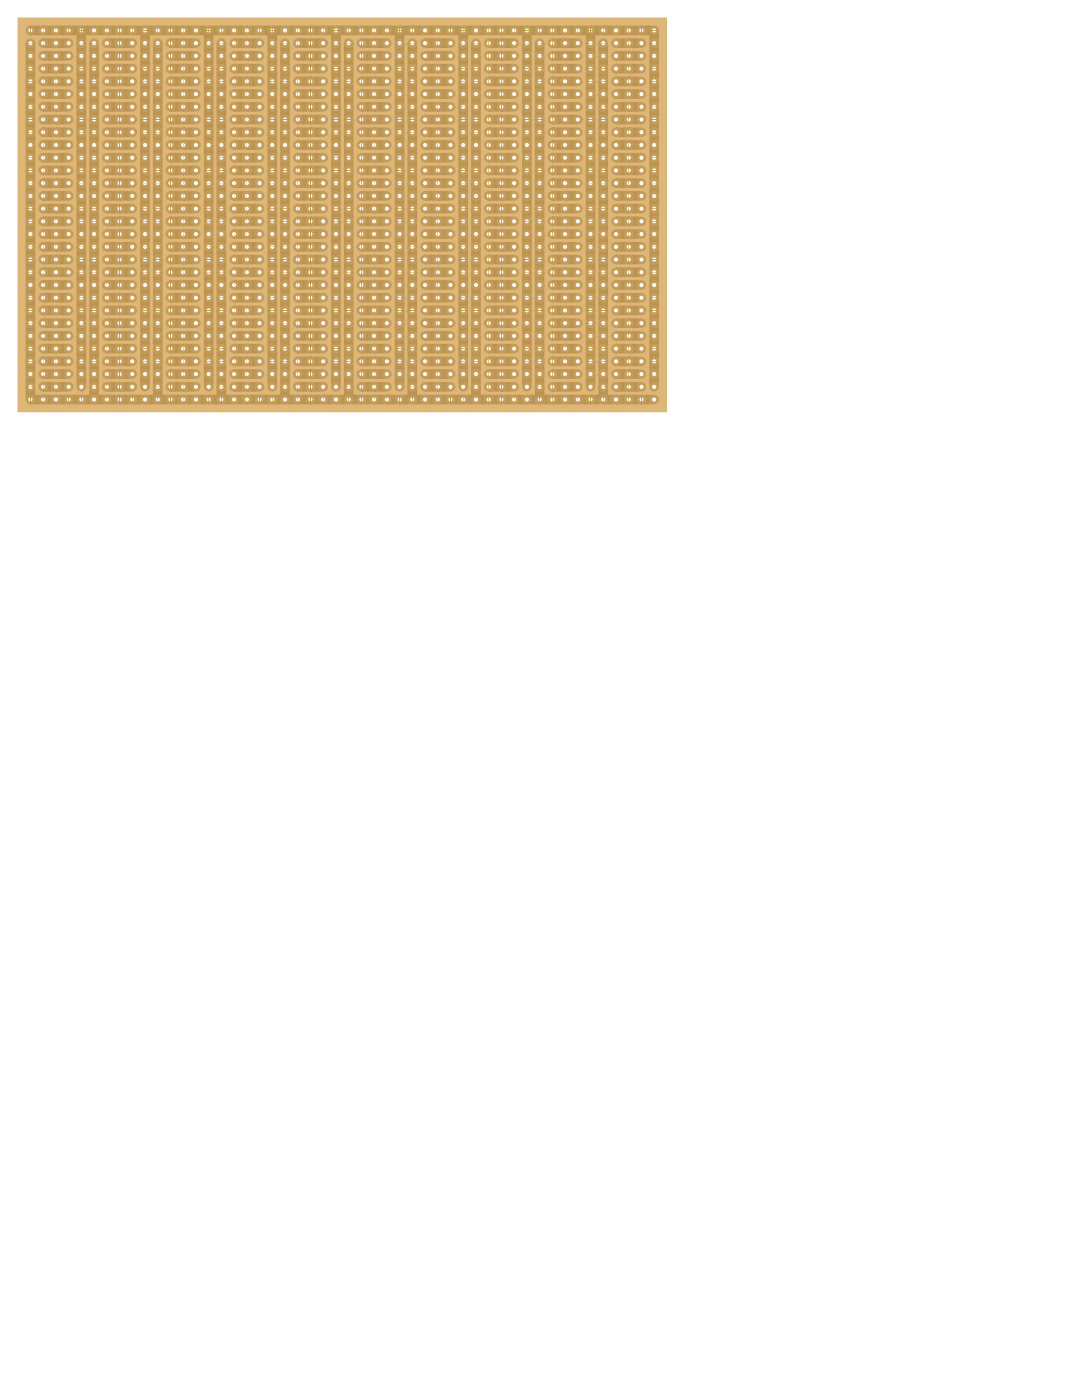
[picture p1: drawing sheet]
<svg xmlns="http://www.w3.org/2000/svg" width="216mm" height="279mm" viewBox="0 0 216 279" stroke-linecap="round" stroke-linejoin="round" font-family="sans-serif">
<path d="M3.5 3.5h129.6v78.8h-129.6zM5.6 6.1a.45 .45 0 0 0 .9 0 .45 .45 0 0 0-.9 0zM8.2 6.1a.45 .45 0 0 0 .9 0 .45 .45 0 0 0-.9 0zM10.7 6.1a.45 .45 0 0 0 .9 0 .45 .45 0 0 0-.9 0zM13.3 6.1a.44 .44 0 0 0 .8 0 .44 .44 0 0 0-.8 0zM15.8 6.1a.45 .45 0 0 0 .9 0 .45 .45 0 0 0-.9 0zM18.3 6.1a.45 .45 0 0 0 .9 0 .45 .45 0 0 0-.9 0zM20.9 6.1a.45 .45 0 0 0 .9 0 .45 .45 0 0 0-.9 0zM23.4 6.1a.45 .45 0 0 0 .9 0 .45 .45 0 0 0-.9 0zM26 6.1a.44 .44 0 0 0 .8 0 .44 .44 0 0 0-.8 0zM28.5 6.1a.45 .45 0 0 0 .9 0 .45 .45 0 0 0-.9 0zM31 6.1a.45 .45 0 0 0 .9 0 .45 .45 0 0 0-.9 0zM33.6 6.1a.45 .45 0 0 0 .9 0 .45 .45 0 0 0-.9 0zM36.1 6.1a.45 .45 0 0 0 .9 0 .45 .45 0 0 0-.9 0zM38.7 6.1a.44 .44 0 0 0 .8 0 .44 .44 0 0 0-.8 0zM41.2 6.1a.45 .45 0 0 0 .9 0 .45 .45 0 0 0-.9 0zM43.7 6.1a.45 .45 0 0 0 .9 0 .45 .45 0 0 0-.9 0zM46.3 6.1a.45 .45 0 0 0 .9 0 .45 .45 0 0 0-.9 0zM48.8 6.1a.45 .45 0 0 0 .9 0 .45 .45 0 0 0-.9 0zM51.4 6.1a.44 .44 0 0 0 .8 0 .44 .44 0 0 0-.8 0zM53.9 6.1a.45 .45 0 0 0 .9 0 .45 .45 0 0 0-.9 0zM56.4 6.1a.45 .45 0 0 0 .9 0 .45 .45 0 0 0-.9 0zM59 6.1a.45 .45 0 0 0 .9 0 .45 .45 0 0 0-.9 0zM61.5 6.1a.45 .45 0 0 0 .9 0 .45 .45 0 0 0-.9 0zM64.1 6.1a.44 .44 0 0 0 .8 0 .44 .44 0 0 0-.8 0zM66.6 6.1a.45 .45 0 0 0 .9 0 .45 .45 0 0 0-.9 0zM69.1 6.1a.45 .45 0 0 0 .9 0 .45 .45 0 0 0-.9 0zM71.7 6.1a.45 .45 0 0 0 .9 0 .45 .45 0 0 0-.9 0zM74.2 6.1a.45 .45 0 0 0 .9 0 .45 .45 0 0 0-.9 0zM76.8 6.1a.44 .44 0 0 0 .8 0 .44 .44 0 0 0-.8 0zM79.3 6.1a.45 .45 0 0 0 .9 0 .45 .45 0 0 0-.9 0zM81.8 6.1a.45 .45 0 0 0 .9 0 .45 .45 0 0 0-.9 0zM84.4 6.1a.45 .45 0 0 0 .9 0 .45 .45 0 0 0-.9 0zM86.9 6.1a.45 .45 0 0 0 .9 0 .45 .45 0 0 0-.9 0zM89.5 6.1a.44 .44 0 0 0 .8 0 .44 .44 0 0 0-.8 0zM92 6.1a.45 .45 0 0 0 .9 0 .45 .45 0 0 0-.9 0zM94.5 6.1a.45 .45 0 0 0 .9 0 .45 .45 0 0 0-.9 0zM97.1 6.1a.45 .45 0 0 0 .9 0 .45 .45 0 0 0-.9 0zM99.6 6.1a.45 .45 0 0 0 .9 0 .45 .45 0 0 0-.9 0zM102.2 6.1a.44 .44 0 0 0 .8 0 .44 .44 0 0 0-.8 0zM104.7 6.1a.45 .45 0 0 0 .9 0 .45 .45 0 0 0-.9 0zM107.2 6.1a.45 .45 0 0 0 .9 0 .45 .45 0 0 0-.9 0zM109.8 6.1a.45 .45 0 0 0 .9 0 .45 .45 0 0 0-.9 0zM112.3 6.1a.45 .45 0 0 0 .9 0 .45 .45 0 0 0-.9 0zM114.9 6.1a.44 .44 0 0 0 .8 0 .44 .44 0 0 0-.8 0zM117.4 6.1a.45 .45 0 0 0 .9 0 .45 .45 0 0 0-.9 0zM119.9 6.1a.45 .45 0 0 0 .9 0 .45 .45 0 0 0-.9 0zM122.5 6.1a.45 .45 0 0 0 .9 0 .45 .45 0 0 0-.9 0zM125 6.1a.45 .45 0 0 0 .9 0 .45 .45 0 0 0-.9 0zM127.6 6.1a.44 .44 0 0 0 .8 0 .44 .44 0 0 0-.8 0zM130.1 6.1a.45 .45 0 0 0 .9 0 .45 .45 0 0 0-.9 0zM5.6 8.6a.45 .45 0 0 0 .9 0 .45 .45 0 0 0-.9 0zM8.2 8.6a.45 .45 0 0 0 .9 0 .45 .45 0 0 0-.9 0zM10.7 8.6a.45 .45 0 0 0 .9 0 .45 .45 0 0 0-.9 0zM13.3 8.6a.44 .44 0 0 0 .8 0 .44 .44 0 0 0-.8 0zM15.8 8.6a.45 .45 0 0 0 .9 0 .45 .45 0 0 0-.9 0zM18.3 8.6a.45 .45 0 0 0 .9 0 .45 .45 0 0 0-.9 0zM20.9 8.6a.45 .45 0 0 0 .9 0 .45 .45 0 0 0-.9 0zM23.4 8.6a.45 .45 0 0 0 .9 0 .45 .45 0 0 0-.9 0zM26 8.6a.44 .44 0 0 0 .8 0 .44 .44 0 0 0-.8 0zM28.5 8.6a.45 .45 0 0 0 .9 0 .45 .45 0 0 0-.9 0zM31 8.6a.45 .45 0 0 0 .9 0 .45 .45 0 0 0-.9 0zM33.6 8.6a.45 .45 0 0 0 .9 0 .45 .45 0 0 0-.9 0zM36.1 8.6a.45 .45 0 0 0 .9 0 .45 .45 0 0 0-.9 0zM38.7 8.6a.44 .44 0 0 0 .8 0 .44 .44 0 0 0-.8 0zM41.2 8.6a.45 .45 0 0 0 .9 0 .45 .45 0 0 0-.9 0zM43.7 8.6a.45 .45 0 0 0 .9 0 .45 .45 0 0 0-.9 0zM46.3 8.6a.45 .45 0 0 0 .9 0 .45 .45 0 0 0-.9 0zM48.8 8.6a.45 .45 0 0 0 .9 0 .45 .45 0 0 0-.9 0zM51.4 8.6a.44 .44 0 0 0 .8 0 .44 .44 0 0 0-.8 0zM53.9 8.6a.45 .45 0 0 0 .9 0 .45 .45 0 0 0-.9 0zM56.4 8.6a.45 .45 0 0 0 .9 0 .45 .45 0 0 0-.9 0zM59 8.6a.45 .45 0 0 0 .9 0 .45 .45 0 0 0-.9 0zM61.5 8.6a.45 .45 0 0 0 .9 0 .45 .45 0 0 0-.9 0zM64.1 8.6a.44 .44 0 0 0 .8 0 .44 .44 0 0 0-.8 0zM66.6 8.6a.45 .45 0 0 0 .9 0 .45 .45 0 0 0-.9 0zM69.1 8.6a.45 .45 0 0 0 .9 0 .45 .45 0 0 0-.9 0zM71.7 8.6a.45 .45 0 0 0 .9 0 .45 .45 0 0 0-.9 0zM74.2 8.6a.45 .45 0 0 0 .9 0 .45 .45 0 0 0-.9 0zM76.8 8.6a.44 .44 0 0 0 .8 0 .44 .44 0 0 0-.8 0zM79.3 8.6a.45 .45 0 0 0 .9 0 .45 .45 0 0 0-.9 0zM81.8 8.6a.45 .45 0 0 0 .9 0 .45 .45 0 0 0-.9 0zM84.4 8.6a.45 .45 0 0 0 .9 0 .45 .45 0 0 0-.9 0zM86.9 8.6a.45 .45 0 0 0 .9 0 .45 .45 0 0 0-.9 0zM89.5 8.6a.44 .44 0 0 0 .8 0 .44 .44 0 0 0-.8 0zM92 8.6a.45 .45 0 0 0 .9 0 .45 .45 0 0 0-.9 0zM94.5 8.6a.45 .45 0 0 0 .9 0 .45 .45 0 0 0-.9 0zM97.1 8.6a.45 .45 0 0 0 .9 0 .45 .45 0 0 0-.9 0zM99.6 8.6a.45 .45 0 0 0 .9 0 .45 .45 0 0 0-.9 0zM102.2 8.6a.44 .44 0 0 0 .8 0 .44 .44 0 0 0-.8 0zM104.7 8.6a.45 .45 0 0 0 .9 0 .45 .45 0 0 0-.9 0zM107.2 8.6a.45 .45 0 0 0 .9 0 .45 .45 0 0 0-.9 0zM109.8 8.6a.45 .45 0 0 0 .9 0 .45 .45 0 0 0-.9 0zM112.3 8.6a.45 .45 0 0 0 .9 0 .45 .45 0 0 0-.9 0zM114.9 8.6a.44 .44 0 0 0 .8 0 .44 .44 0 0 0-.8 0zM117.4 8.6a.45 .45 0 0 0 .9 0 .45 .45 0 0 0-.9 0zM119.9 8.6a.45 .45 0 0 0 .9 0 .45 .45 0 0 0-.9 0zM122.5 8.6a.45 .45 0 0 0 .9 0 .45 .45 0 0 0-.9 0zM125 8.6a.45 .45 0 0 0 .9 0 .45 .45 0 0 0-.9 0zM127.6 8.6a.44 .44 0 0 0 .8 0 .44 .44 0 0 0-.8 0zM130.1 8.6a.45 .45 0 0 0 .9 0 .45 .45 0 0 0-.9 0zM5.6 11.2a.45 .45 0 0 0 .9 0 .45 .45 0 0 0-.9 0zM8.2 11.2a.45 .45 0 0 0 .9 0 .45 .45 0 0 0-.9 0zM10.7 11.2a.45 .45 0 0 0 .9 0 .45 .45 0 0 0-.9 0zM13.3 11.2a.44 .44 0 0 0 .8 0 .44 .44 0 0 0-.8 0zM15.8 11.2a.45 .45 0 0 0 .9 0 .45 .45 0 0 0-.9 0zM18.3 11.2a.45 .45 0 0 0 .9 0 .45 .45 0 0 0-.9 0zM20.9 11.2a.45 .45 0 0 0 .9 0 .45 .45 0 0 0-.9 0zM23.4 11.2a.45 .45 0 0 0 .9 0 .45 .45 0 0 0-.9 0zM26 11.2a.44 .44 0 0 0 .8 0 .44 .44 0 0 0-.8 0zM28.5 11.2a.45 .45 0 0 0 .9 0 .45 .45 0 0 0-.9 0zM31 11.2a.45 .45 0 0 0 .9 0 .45 .45 0 0 0-.9 0zM33.6 11.2a.45 .45 0 0 0 .9 0 .45 .45 0 0 0-.9 0zM36.1 11.2a.45 .45 0 0 0 .9 0 .45 .45 0 0 0-.9 0zM38.7 11.2a.44 .44 0 0 0 .8 0 .44 .44 0 0 0-.8 0zM41.2 11.2a.45 .45 0 0 0 .9 0 .45 .45 0 0 0-.9 0zM43.7 11.2a.45 .45 0 0 0 .9 0 .45 .45 0 0 0-.9 0zM46.3 11.2a.45 .45 0 0 0 .9 0 .45 .45 0 0 0-.9 0zM48.8 11.2a.45 .45 0 0 0 .9 0 .45 .45 0 0 0-.9 0zM51.4 11.2a.44 .44 0 0 0 .8 0 .44 .44 0 0 0-.8 0zM53.9 11.2a.45 .45 0 0 0 .9 0 .45 .45 0 0 0-.9 0zM56.4 11.2a.45 .45 0 0 0 .9 0 .45 .45 0 0 0-.9 0zM59 11.2a.45 .45 0 0 0 .9 0 .45 .45 0 0 0-.9 0zM61.5 11.2a.45 .45 0 0 0 .9 0 .45 .45 0 0 0-.9 0zM64.1 11.2a.44 .44 0 0 0 .8 0 .44 .44 0 0 0-.8 0zM66.6 11.2a.45 .45 0 0 0 .9 0 .45 .45 0 0 0-.9 0zM69.1 11.2a.45 .45 0 0 0 .9 0 .45 .45 0 0 0-.9 0zM71.7 11.2a.45 .45 0 0 0 .9 0 .45 .45 0 0 0-.9 0zM74.2 11.2a.45 .45 0 0 0 .9 0 .45 .45 0 0 0-.9 0zM76.8 11.2a.44 .44 0 0 0 .8 0 .44 .44 0 0 0-.8 0zM79.3 11.2a.45 .45 0 0 0 .9 0 .45 .45 0 0 0-.9 0zM81.8 11.2a.45 .45 0 0 0 .9 0 .45 .45 0 0 0-.9 0zM84.4 11.2a.45 .45 0 0 0 .9 0 .45 .45 0 0 0-.9 0zM86.9 11.2a.45 .45 0 0 0 .9 0 .45 .45 0 0 0-.9 0zM89.5 11.2a.44 .44 0 0 0 .8 0 .44 .44 0 0 0-.8 0zM92 11.2a.45 .45 0 0 0 .9 0 .45 .45 0 0 0-.9 0zM94.5 11.2a.45 .45 0 0 0 .9 0 .45 .45 0 0 0-.9 0zM97.1 11.2a.45 .45 0 0 0 .9 0 .45 .45 0 0 0-.9 0zM99.6 11.2a.45 .45 0 0 0 .9 0 .45 .45 0 0 0-.9 0zM102.2 11.2a.44 .44 0 0 0 .8 0 .44 .44 0 0 0-.8 0zM104.7 11.2a.45 .45 0 0 0 .9 0 .45 .45 0 0 0-.9 0zM107.2 11.2a.45 .45 0 0 0 .9 0 .45 .45 0 0 0-.9 0zM109.8 11.2a.45 .45 0 0 0 .9 0 .45 .45 0 0 0-.9 0zM112.3 11.2a.45 .45 0 0 0 .9 0 .45 .45 0 0 0-.9 0zM114.9 11.2a.44 .44 0 0 0 .8 0 .44 .44 0 0 0-.8 0zM117.4 11.2a.45 .45 0 0 0 .9 0 .45 .45 0 0 0-.9 0zM119.9 11.2a.45 .45 0 0 0 .9 0 .45 .45 0 0 0-.9 0zM122.5 11.2a.45 .45 0 0 0 .9 0 .45 .45 0 0 0-.9 0zM125 11.2a.45 .45 0 0 0 .9 0 .45 .45 0 0 0-.9 0zM127.6 11.2a.44 .44 0 0 0 .8 0 .44 .44 0 0 0-.8 0zM130.1 11.2a.45 .45 0 0 0 .9 0 .45 .45 0 0 0-.9 0zM5.6 13.7a.45 .45 0 0 0 .9 0 .45 .45 0 0 0-.9 0zM8.2 13.7a.45 .45 0 0 0 .9 0 .45 .45 0 0 0-.9 0zM10.7 13.7a.45 .45 0 0 0 .9 0 .45 .45 0 0 0-.9 0zM13.3 13.7a.44 .44 0 0 0 .8 0 .44 .44 0 0 0-.8 0zM15.8 13.7a.45 .45 0 0 0 .9 0 .45 .45 0 0 0-.9 0zM18.3 13.7a.45 .45 0 0 0 .9 0 .45 .45 0 0 0-.9 0zM20.9 13.7a.45 .45 0 0 0 .9 0 .45 .45 0 0 0-.9 0zM23.4 13.7a.45 .45 0 0 0 .9 0 .45 .45 0 0 0-.9 0zM26 13.7a.44 .44 0 0 0 .8 0 .44 .44 0 0 0-.8 0zM28.5 13.7a.45 .45 0 0 0 .9 0 .45 .45 0 0 0-.9 0zM31 13.7a.45 .45 0 0 0 .9 0 .45 .45 0 0 0-.9 0zM33.6 13.7a.45 .45 0 0 0 .9 0 .45 .45 0 0 0-.9 0zM36.1 13.7a.45 .45 0 0 0 .9 0 .45 .45 0 0 0-.9 0zM38.7 13.7a.44 .44 0 0 0 .8 0 .44 .44 0 0 0-.8 0zM41.2 13.7a.45 .45 0 0 0 .9 0 .45 .45 0 0 0-.9 0zM43.7 13.7a.45 .45 0 0 0 .9 0 .45 .45 0 0 0-.9 0zM46.3 13.7a.45 .45 0 0 0 .9 0 .45 .45 0 0 0-.9 0zM48.8 13.7a.45 .45 0 0 0 .9 0 .45 .45 0 0 0-.9 0zM51.4 13.7a.44 .44 0 0 0 .8 0 .44 .44 0 0 0-.8 0zM53.9 13.7a.45 .45 0 0 0 .9 0 .45 .45 0 0 0-.9 0zM56.4 13.7a.45 .45 0 0 0 .9 0 .45 .45 0 0 0-.9 0zM59 13.7a.45 .45 0 0 0 .9 0 .45 .45 0 0 0-.9 0zM61.5 13.7a.45 .45 0 0 0 .9 0 .45 .45 0 0 0-.9 0zM64.1 13.7a.44 .44 0 0 0 .8 0 .44 .44 0 0 0-.8 0zM66.6 13.7a.45 .45 0 0 0 .9 0 .45 .45 0 0 0-.9 0zM69.1 13.7a.45 .45 0 0 0 .9 0 .45 .45 0 0 0-.9 0zM71.7 13.7a.45 .45 0 0 0 .9 0 .45 .45 0 0 0-.9 0zM74.2 13.7a.45 .45 0 0 0 .9 0 .45 .45 0 0 0-.9 0zM76.8 13.7a.44 .44 0 0 0 .8 0 .44 .44 0 0 0-.8 0zM79.3 13.7a.45 .45 0 0 0 .9 0 .45 .45 0 0 0-.9 0zM81.8 13.7a.45 .45 0 0 0 .9 0 .45 .45 0 0 0-.9 0zM84.4 13.7a.45 .45 0 0 0 .9 0 .45 .45 0 0 0-.9 0zM86.9 13.7a.45 .45 0 0 0 .9 0 .45 .45 0 0 0-.9 0zM89.5 13.7a.44 .44 0 0 0 .8 0 .44 .44 0 0 0-.8 0zM92 13.7a.45 .45 0 0 0 .9 0 .45 .45 0 0 0-.9 0zM94.5 13.7a.45 .45 0 0 0 .9 0 .45 .45 0 0 0-.9 0zM97.1 13.7a.45 .45 0 0 0 .9 0 .45 .45 0 0 0-.9 0zM99.6 13.7a.45 .45 0 0 0 .9 0 .45 .45 0 0 0-.9 0zM102.2 13.7a.44 .44 0 0 0 .8 0 .44 .44 0 0 0-.8 0zM104.7 13.7a.45 .45 0 0 0 .9 0 .45 .45 0 0 0-.9 0zM107.2 13.7a.45 .45 0 0 0 .9 0 .45 .45 0 0 0-.9 0zM109.8 13.7a.45 .45 0 0 0 .9 0 .45 .45 0 0 0-.9 0zM112.3 13.7a.45 .45 0 0 0 .9 0 .45 .45 0 0 0-.9 0zM114.9 13.7a.44 .44 0 0 0 .8 0 .44 .44 0 0 0-.8 0zM117.4 13.7a.45 .45 0 0 0 .9 0 .45 .45 0 0 0-.9 0zM119.9 13.7a.45 .45 0 0 0 .9 0 .45 .45 0 0 0-.9 0zM122.5 13.7a.45 .45 0 0 0 .9 0 .45 .45 0 0 0-.9 0zM125 13.7a.45 .45 0 0 0 .9 0 .45 .45 0 0 0-.9 0zM127.6 13.7a.44 .44 0 0 0 .8 0 .44 .44 0 0 0-.8 0zM130.1 13.7a.45 .45 0 0 0 .9 0 .45 .45 0 0 0-.9 0zM5.6 16.2a.45 .45 0 0 0 .9 0 .45 .45 0 0 0-.9 0zM8.2 16.2a.45 .45 0 0 0 .9 0 .45 .45 0 0 0-.9 0zM10.7 16.2a.45 .45 0 0 0 .9 0 .45 .45 0 0 0-.9 0zM13.3 16.2a.44 .44 0 0 0 .8 0 .44 .44 0 0 0-.8 0zM15.8 16.2a.45 .45 0 0 0 .9 0 .45 .45 0 0 0-.9 0zM18.3 16.2a.45 .45 0 0 0 .9 0 .45 .45 0 0 0-.9 0zM20.9 16.2a.45 .45 0 0 0 .9 0 .45 .45 0 0 0-.9 0zM23.4 16.2a.45 .45 0 0 0 .9 0 .45 .45 0 0 0-.9 0zM26 16.2a.44 .44 0 0 0 .8 0 .44 .44 0 0 0-.8 0zM28.5 16.2a.45 .45 0 0 0 .9 0 .45 .45 0 0 0-.9 0zM31 16.2a.45 .45 0 0 0 .9 0 .45 .45 0 0 0-.9 0zM33.6 16.2a.45 .45 0 0 0 .9 0 .45 .45 0 0 0-.9 0zM36.1 16.2a.45 .45 0 0 0 .9 0 .45 .45 0 0 0-.9 0zM38.7 16.2a.44 .44 0 0 0 .8 0 .44 .44 0 0 0-.8 0zM41.2 16.2a.45 .45 0 0 0 .9 0 .45 .45 0 0 0-.9 0zM43.7 16.2a.45 .45 0 0 0 .9 0 .45 .45 0 0 0-.9 0zM46.3 16.2a.45 .45 0 0 0 .9 0 .45 .45 0 0 0-.9 0zM48.8 16.2a.45 .45 0 0 0 .9 0 .45 .45 0 0 0-.9 0zM51.4 16.2a.44 .44 0 0 0 .8 0 .44 .44 0 0 0-.8 0zM53.9 16.2a.45 .45 0 0 0 .9 0 .45 .45 0 0 0-.9 0zM56.4 16.2a.45 .45 0 0 0 .9 0 .45 .45 0 0 0-.9 0zM59 16.2a.45 .45 0 0 0 .9 0 .45 .45 0 0 0-.9 0zM61.5 16.2a.45 .45 0 0 0 .9 0 .45 .45 0 0 0-.9 0zM64.1 16.2a.44 .44 0 0 0 .8 0 .44 .44 0 0 0-.8 0zM66.6 16.2a.45 .45 0 0 0 .9 0 .45 .45 0 0 0-.9 0zM69.1 16.2a.45 .45 0 0 0 .9 0 .45 .45 0 0 0-.9 0zM71.7 16.2a.45 .45 0 0 0 .9 0 .45 .45 0 0 0-.9 0zM74.2 16.2a.45 .45 0 0 0 .9 0 .45 .45 0 0 0-.9 0zM76.8 16.2a.44 .44 0 0 0 .8 0 .44 .44 0 0 0-.8 0zM79.3 16.2a.45 .45 0 0 0 .9 0 .45 .45 0 0 0-.9 0zM81.8 16.2a.45 .45 0 0 0 .9 0 .45 .45 0 0 0-.9 0zM84.4 16.2a.45 .45 0 0 0 .9 0 .45 .45 0 0 0-.9 0zM86.9 16.2a.45 .45 0 0 0 .9 0 .45 .45 0 0 0-.9 0zM89.5 16.2a.44 .44 0 0 0 .8 0 .44 .44 0 0 0-.8 0zM92 16.2a.45 .45 0 0 0 .9 0 .45 .45 0 0 0-.9 0zM94.5 16.2a.45 .45 0 0 0 .9 0 .45 .45 0 0 0-.9 0zM97.1 16.2a.45 .45 0 0 0 .9 0 .45 .45 0 0 0-.9 0zM99.6 16.2a.45 .45 0 0 0 .9 0 .45 .45 0 0 0-.9 0zM102.2 16.2a.44 .44 0 0 0 .8 0 .44 .44 0 0 0-.8 0zM104.7 16.2a.45 .45 0 0 0 .9 0 .45 .45 0 0 0-.9 0zM107.2 16.2a.45 .45 0 0 0 .9 0 .45 .45 0 0 0-.9 0zM109.8 16.2a.45 .45 0 0 0 .9 0 .45 .45 0 0 0-.9 0zM112.3 16.2a.45 .45 0 0 0 .9 0 .45 .45 0 0 0-.9 0zM114.9 16.2a.44 .44 0 0 0 .8 0 .44 .44 0 0 0-.8 0zM117.4 16.2a.45 .45 0 0 0 .9 0 .45 .45 0 0 0-.9 0zM119.9 16.2a.45 .45 0 0 0 .9 0 .45 .45 0 0 0-.9 0zM122.5 16.2a.45 .45 0 0 0 .9 0 .45 .45 0 0 0-.9 0zM125 16.2a.45 .45 0 0 0 .9 0 .45 .45 0 0 0-.9 0zM127.6 16.2a.44 .44 0 0 0 .8 0 .44 .44 0 0 0-.8 0zM130.1 16.2a.45 .45 0 0 0 .9 0 .45 .45 0 0 0-.9 0zM5.6 18.8a.45 .45 0 0 0 .9 0 .45 .45 0 0 0-.9 0zM8.2 18.8a.45 .45 0 0 0 .9 0 .45 .45 0 0 0-.9 0zM10.7 18.8a.45 .45 0 0 0 .9 0 .45 .45 0 0 0-.9 0zM13.3 18.8a.44 .44 0 0 0 .8 0 .44 .44 0 0 0-.8 0zM15.8 18.8a.45 .45 0 0 0 .9 0 .45 .45 0 0 0-.9 0zM18.3 18.8a.45 .45 0 0 0 .9 0 .45 .45 0 0 0-.9 0zM20.9 18.8a.45 .45 0 0 0 .9 0 .45 .45 0 0 0-.9 0zM23.4 18.8a.45 .45 0 0 0 .9 0 .45 .45 0 0 0-.9 0zM26 18.8a.44 .44 0 0 0 .8 0 .44 .44 0 0 0-.8 0zM28.5 18.8a.45 .45 0 0 0 .9 0 .45 .45 0 0 0-.9 0zM31 18.8a.45 .45 0 0 0 .9 0 .45 .45 0 0 0-.9 0zM33.6 18.8a.45 .45 0 0 0 .9 0 .45 .45 0 0 0-.9 0zM36.1 18.8a.45 .45 0 0 0 .9 0 .45 .45 0 0 0-.9 0zM38.7 18.8a.44 .44 0 0 0 .8 0 .44 .44 0 0 0-.8 0zM41.2 18.8a.45 .45 0 0 0 .9 0 .45 .45 0 0 0-.9 0zM43.7 18.8a.45 .45 0 0 0 .9 0 .45 .45 0 0 0-.9 0zM46.3 18.8a.45 .45 0 0 0 .9 0 .45 .45 0 0 0-.9 0zM48.8 18.8a.45 .45 0 0 0 .9 0 .45 .45 0 0 0-.9 0zM51.4 18.8a.44 .44 0 0 0 .8 0 .44 .44 0 0 0-.8 0zM53.9 18.8a.45 .45 0 0 0 .9 0 .45 .45 0 0 0-.9 0zM56.4 18.8a.45 .45 0 0 0 .9 0 .45 .45 0 0 0-.9 0zM59 18.8a.45 .45 0 0 0 .9 0 .45 .45 0 0 0-.9 0zM61.5 18.8a.45 .45 0 0 0 .9 0 .45 .45 0 0 0-.9 0zM64.1 18.8a.44 .44 0 0 0 .8 0 .44 .44 0 0 0-.8 0zM66.6 18.8a.45 .45 0 0 0 .9 0 .45 .45 0 0 0-.9 0zM69.1 18.8a.45 .45 0 0 0 .9 0 .45 .45 0 0 0-.9 0zM71.7 18.8a.45 .45 0 0 0 .9 0 .45 .45 0 0 0-.9 0zM74.2 18.8a.45 .45 0 0 0 .9 0 .45 .45 0 0 0-.9 0zM76.8 18.8a.44 .44 0 0 0 .8 0 .44 .44 0 0 0-.8 0zM79.3 18.8a.45 .45 0 0 0 .9 0 .45 .45 0 0 0-.9 0zM81.8 18.8a.45 .45 0 0 0 .9 0 .45 .45 0 0 0-.9 0zM84.4 18.8a.45 .45 0 0 0 .9 0 .45 .45 0 0 0-.9 0zM86.9 18.8a.45 .45 0 0 0 .9 0 .45 .45 0 0 0-.9 0zM89.5 18.8a.44 .44 0 0 0 .8 0 .44 .44 0 0 0-.8 0zM92 18.8a.45 .45 0 0 0 .9 0 .45 .45 0 0 0-.9 0zM94.5 18.8a.45 .45 0 0 0 .9 0 .45 .45 0 0 0-.9 0zM97.1 18.8a.45 .45 0 0 0 .9 0 .45 .45 0 0 0-.9 0zM99.6 18.8a.45 .45 0 0 0 .9 0 .45 .45 0 0 0-.9 0zM102.2 18.8a.44 .44 0 0 0 .8 0 .44 .44 0 0 0-.8 0zM104.7 18.8a.45 .45 0 0 0 .9 0 .45 .45 0 0 0-.9 0zM107.2 18.8a.45 .45 0 0 0 .9 0 .45 .45 0 0 0-.9 0zM109.8 18.8a.45 .45 0 0 0 .9 0 .45 .45 0 0 0-.9 0zM112.3 18.8a.45 .45 0 0 0 .9 0 .45 .45 0 0 0-.9 0zM114.9 18.8a.44 .44 0 0 0 .8 0 .44 .44 0 0 0-.8 0zM117.4 18.8a.45 .45 0 0 0 .9 0 .45 .45 0 0 0-.9 0zM119.9 18.8a.45 .45 0 0 0 .9 0 .45 .45 0 0 0-.9 0zM122.5 18.8a.45 .45 0 0 0 .9 0 .45 .45 0 0 0-.9 0zM125 18.8a.45 .45 0 0 0 .9 0 .45 .45 0 0 0-.9 0zM127.6 18.8a.44 .44 0 0 0 .8 0 .44 .44 0 0 0-.8 0zM130.1 18.8a.45 .45 0 0 0 .9 0 .45 .45 0 0 0-.9 0zM5.6 21.3a.45 .45 0 0 0 .9 0 .45 .45 0 0 0-.9 0zM8.2 21.3a.45 .45 0 0 0 .9 0 .45 .45 0 0 0-.9 0zM10.7 21.3a.45 .45 0 0 0 .9 0 .45 .45 0 0 0-.9 0zM13.3 21.3a.44 .44 0 0 0 .8 0 .44 .44 0 0 0-.8 0zM15.8 21.3a.45 .45 0 0 0 .9 0 .45 .45 0 0 0-.9 0zM18.3 21.3a.45 .45 0 0 0 .9 0 .45 .45 0 0 0-.9 0zM20.9 21.3a.45 .45 0 0 0 .9 0 .45 .45 0 0 0-.9 0zM23.4 21.3a.45 .45 0 0 0 .9 0 .45 .45 0 0 0-.9 0zM26 21.3a.44 .44 0 0 0 .8 0 .44 .44 0 0 0-.8 0zM28.5 21.3a.45 .45 0 0 0 .9 0 .45 .45 0 0 0-.9 0zM31 21.3a.45 .45 0 0 0 .9 0 .45 .45 0 0 0-.9 0zM33.6 21.3a.45 .45 0 0 0 .9 0 .45 .45 0 0 0-.9 0zM36.1 21.3a.45 .45 0 0 0 .9 0 .45 .45 0 0 0-.9 0zM38.7 21.3a.44 .44 0 0 0 .8 0 .44 .44 0 0 0-.8 0zM41.2 21.3a.45 .45 0 0 0 .9 0 .45 .45 0 0 0-.9 0zM43.7 21.3a.45 .45 0 0 0 .9 0 .45 .45 0 0 0-.9 0zM46.3 21.3a.45 .45 0 0 0 .9 0 .45 .45 0 0 0-.9 0zM48.8 21.3a.45 .45 0 0 0 .9 0 .45 .45 0 0 0-.9 0zM51.4 21.3a.44 .44 0 0 0 .8 0 .44 .44 0 0 0-.8 0zM53.9 21.3a.45 .45 0 0 0 .9 0 .45 .45 0 0 0-.9 0zM56.4 21.3a.45 .45 0 0 0 .9 0 .45 .45 0 0 0-.9 0zM59 21.3a.45 .45 0 0 0 .9 0 .45 .45 0 0 0-.9 0zM61.5 21.3a.45 .45 0 0 0 .9 0 .45 .45 0 0 0-.9 0zM64.1 21.3a.44 .44 0 0 0 .8 0 .44 .44 0 0 0-.8 0zM66.6 21.3a.45 .45 0 0 0 .9 0 .45 .45 0 0 0-.9 0zM69.1 21.3a.45 .45 0 0 0 .9 0 .45 .45 0 0 0-.9 0zM71.7 21.3a.45 .45 0 0 0 .9 0 .45 .45 0 0 0-.9 0zM74.2 21.3a.45 .45 0 0 0 .9 0 .45 .45 0 0 0-.9 0zM76.8 21.3a.44 .44 0 0 0 .8 0 .44 .44 0 0 0-.8 0zM79.3 21.3a.45 .45 0 0 0 .9 0 .45 .45 0 0 0-.9 0zM81.8 21.3a.45 .45 0 0 0 .9 0 .45 .45 0 0 0-.9 0zM84.4 21.3a.45 .45 0 0 0 .9 0 .45 .45 0 0 0-.9 0zM86.9 21.3a.45 .45 0 0 0 .9 0 .45 .45 0 0 0-.9 0zM89.5 21.3a.44 .44 0 0 0 .8 0 .44 .44 0 0 0-.8 0zM92 21.3a.45 .45 0 0 0 .9 0 .45 .45 0 0 0-.9 0zM94.5 21.3a.45 .45 0 0 0 .9 0 .45 .45 0 0 0-.9 0zM97.1 21.3a.45 .45 0 0 0 .9 0 .45 .45 0 0 0-.9 0zM99.6 21.3a.45 .45 0 0 0 .9 0 .45 .45 0 0 0-.9 0zM102.2 21.3a.44 .44 0 0 0 .8 0 .44 .44 0 0 0-.8 0zM104.7 21.3a.45 .45 0 0 0 .9 0 .45 .45 0 0 0-.9 0zM107.2 21.3a.45 .45 0 0 0 .9 0 .45 .45 0 0 0-.9 0zM109.8 21.3a.45 .45 0 0 0 .9 0 .45 .45 0 0 0-.9 0zM112.3 21.3a.45 .45 0 0 0 .9 0 .45 .45 0 0 0-.9 0zM114.9 21.3a.44 .44 0 0 0 .8 0 .44 .44 0 0 0-.8 0zM117.4 21.3a.45 .45 0 0 0 .9 0 .45 .45 0 0 0-.9 0zM119.9 21.3a.45 .45 0 0 0 .9 0 .45 .45 0 0 0-.9 0zM122.5 21.3a.45 .45 0 0 0 .9 0 .45 .45 0 0 0-.9 0zM125 21.3a.45 .45 0 0 0 .9 0 .45 .45 0 0 0-.9 0zM127.6 21.3a.44 .44 0 0 0 .8 0 .44 .44 0 0 0-.8 0zM130.1 21.3a.45 .45 0 0 0 .9 0 .45 .45 0 0 0-.9 0zM5.6 23.9a.45 .45 0 0 0 .9 0 .45 .45 0 0 0-.9 0zM8.2 23.9a.45 .45 0 0 0 .9 0 .45 .45 0 0 0-.9 0zM10.7 23.9a.45 .45 0 0 0 .9 0 .45 .45 0 0 0-.9 0zM13.3 23.9a.44 .44 0 0 0 .8 0 .44 .44 0 0 0-.8 0zM15.8 23.9a.45 .45 0 0 0 .9 0 .45 .45 0 0 0-.9 0zM18.3 23.9a.45 .45 0 0 0 .9 0 .45 .45 0 0 0-.9 0zM20.9 23.9a.45 .45 0 0 0 .9 0 .45 .45 0 0 0-.9 0zM23.4 23.9a.45 .45 0 0 0 .9 0 .45 .45 0 0 0-.9 0zM26 23.9a.44 .44 0 0 0 .8 0 .44 .44 0 0 0-.8 0zM28.5 23.9a.45 .45 0 0 0 .9 0 .45 .45 0 0 0-.9 0zM31 23.9a.45 .45 0 0 0 .9 0 .45 .45 0 0 0-.9 0zM33.6 23.9a.45 .45 0 0 0 .9 0 .45 .45 0 0 0-.9 0zM36.1 23.9a.45 .45 0 0 0 .9 0 .45 .45 0 0 0-.9 0zM38.7 23.9a.44 .44 0 0 0 .8 0 .44 .44 0 0 0-.8 0zM41.2 23.9a.45 .45 0 0 0 .9 0 .45 .45 0 0 0-.9 0zM43.7 23.9a.45 .45 0 0 0 .9 0 .45 .45 0 0 0-.9 0zM46.3 23.9a.45 .45 0 0 0 .9 0 .45 .45 0 0 0-.9 0zM48.8 23.9a.45 .45 0 0 0 .9 0 .45 .45 0 0 0-.9 0zM51.4 23.9a.44 .44 0 0 0 .8 0 .44 .44 0 0 0-.8 0zM53.9 23.9a.45 .45 0 0 0 .9 0 .45 .45 0 0 0-.9 0zM56.4 23.9a.45 .45 0 0 0 .9 0 .45 .45 0 0 0-.9 0zM59 23.9a.45 .45 0 0 0 .9 0 .45 .45 0 0 0-.9 0zM61.5 23.9a.45 .45 0 0 0 .9 0 .45 .45 0 0 0-.9 0zM64.1 23.9a.44 .44 0 0 0 .8 0 .44 .44 0 0 0-.8 0zM66.6 23.9a.45 .45 0 0 0 .9 0 .45 .45 0 0 0-.9 0zM69.1 23.9a.45 .45 0 0 0 .9 0 .45 .45 0 0 0-.9 0zM71.7 23.9a.45 .45 0 0 0 .9 0 .45 .45 0 0 0-.9 0zM74.2 23.9a.45 .45 0 0 0 .9 0 .45 .45 0 0 0-.9 0zM76.8 23.9a.44 .44 0 0 0 .8 0 .44 .44 0 0 0-.8 0zM79.3 23.9a.45 .45 0 0 0 .9 0 .45 .45 0 0 0-.9 0zM81.8 23.9a.45 .45 0 0 0 .9 0 .45 .45 0 0 0-.9 0zM84.4 23.9a.45 .45 0 0 0 .9 0 .45 .45 0 0 0-.9 0zM86.9 23.9a.45 .45 0 0 0 .9 0 .45 .45 0 0 0-.9 0zM89.5 23.9a.44 .44 0 0 0 .8 0 .44 .44 0 0 0-.8 0zM92 23.9a.45 .45 0 0 0 .9 0 .45 .45 0 0 0-.9 0zM94.5 23.9a.45 .45 0 0 0 .9 0 .45 .45 0 0 0-.9 0zM97.1 23.9a.45 .45 0 0 0 .9 0 .45 .45 0 0 0-.9 0zM99.6 23.9a.45 .45 0 0 0 .9 0 .45 .45 0 0 0-.9 0zM102.2 23.9a.44 .44 0 0 0 .8 0 .44 .44 0 0 0-.8 0zM104.7 23.9a.45 .45 0 0 0 .9 0 .45 .45 0 0 0-.9 0zM107.2 23.9a.45 .45 0 0 0 .9 0 .45 .45 0 0 0-.9 0zM109.8 23.9a.45 .45 0 0 0 .9 0 .45 .45 0 0 0-.9 0zM112.3 23.9a.45 .45 0 0 0 .9 0 .45 .45 0 0 0-.9 0zM114.9 23.9a.44 .44 0 0 0 .8 0 .44 .44 0 0 0-.8 0zM117.4 23.9a.45 .45 0 0 0 .9 0 .45 .45 0 0 0-.9 0zM119.9 23.9a.45 .45 0 0 0 .9 0 .45 .45 0 0 0-.9 0zM122.5 23.9a.45 .45 0 0 0 .9 0 .45 .45 0 0 0-.9 0zM125 23.9a.45 .45 0 0 0 .9 0 .45 .45 0 0 0-.9 0zM127.6 23.9a.44 .44 0 0 0 .8 0 .44 .44 0 0 0-.8 0zM130.1 23.9a.45 .45 0 0 0 .9 0 .45 .45 0 0 0-.9 0zM5.6 26.4a.45 .45 0 0 0 .9 0 .45 .45 0 0 0-.9 0zM8.2 26.4a.45 .45 0 0 0 .9 0 .45 .45 0 0 0-.9 0zM10.7 26.4a.45 .45 0 0 0 .9 0 .45 .45 0 0 0-.9 0zM13.3 26.4a.44 .44 0 0 0 .8 0 .44 .44 0 0 0-.8 0zM15.8 26.4a.45 .45 0 0 0 .9 0 .45 .45 0 0 0-.9 0zM18.3 26.4a.45 .45 0 0 0 .9 0 .45 .45 0 0 0-.9 0zM20.9 26.4a.45 .45 0 0 0 .9 0 .45 .45 0 0 0-.9 0zM23.4 26.4a.45 .45 0 0 0 .9 0 .45 .45 0 0 0-.9 0zM26 26.4a.44 .44 0 0 0 .8 0 .44 .44 0 0 0-.8 0zM28.5 26.4a.45 .45 0 0 0 .9 0 .45 .45 0 0 0-.9 0zM31 26.4a.45 .45 0 0 0 .9 0 .45 .45 0 0 0-.9 0zM33.6 26.4a.45 .45 0 0 0 .9 0 .45 .45 0 0 0-.9 0zM36.1 26.4a.45 .45 0 0 0 .9 0 .45 .45 0 0 0-.9 0zM38.7 26.4a.44 .44 0 0 0 .8 0 .44 .44 0 0 0-.8 0zM41.2 26.4a.45 .45 0 0 0 .9 0 .45 .45 0 0 0-.9 0zM43.7 26.4a.45 .45 0 0 0 .9 0 .45 .45 0 0 0-.9 0zM46.3 26.4a.45 .45 0 0 0 .9 0 .45 .45 0 0 0-.9 0zM48.8 26.4a.45 .45 0 0 0 .9 0 .45 .45 0 0 0-.9 0zM51.4 26.4a.44 .44 0 0 0 .8 0 .44 .44 0 0 0-.8 0zM53.9 26.4a.45 .45 0 0 0 .9 0 .45 .45 0 0 0-.9 0zM56.4 26.4a.45 .45 0 0 0 .9 0 .45 .45 0 0 0-.9 0zM59 26.4a.45 .45 0 0 0 .9 0 .45 .45 0 0 0-.9 0zM61.5 26.4a.45 .45 0 0 0 .9 0 .45 .45 0 0 0-.9 0zM64.1 26.4a.44 .44 0 0 0 .8 0 .44 .44 0 0 0-.8 0zM66.6 26.4a.45 .45 0 0 0 .9 0 .45 .45 0 0 0-.9 0zM69.1 26.4a.45 .45 0 0 0 .9 0 .45 .45 0 0 0-.9 0zM71.7 26.4a.45 .45 0 0 0 .9 0 .45 .45 0 0 0-.9 0zM74.2 26.4a.45 .45 0 0 0 .9 0 .45 .45 0 0 0-.9 0zM76.8 26.4a.44 .44 0 0 0 .8 0 .44 .44 0 0 0-.8 0zM79.3 26.4a.45 .45 0 0 0 .9 0 .45 .45 0 0 0-.9 0zM81.8 26.4a.45 .45 0 0 0 .9 0 .45 .45 0 0 0-.9 0zM84.4 26.4a.45 .45 0 0 0 .9 0 .45 .45 0 0 0-.9 0zM86.9 26.4a.45 .45 0 0 0 .9 0 .45 .45 0 0 0-.9 0zM89.5 26.4a.44 .44 0 0 0 .8 0 .44 .44 0 0 0-.8 0zM92 26.4a.45 .45 0 0 0 .9 0 .45 .45 0 0 0-.9 0zM94.5 26.4a.45 .45 0 0 0 .9 0 .45 .45 0 0 0-.9 0zM97.1 26.4a.45 .45 0 0 0 .9 0 .45 .45 0 0 0-.9 0zM99.6 26.4a.45 .45 0 0 0 .9 0 .45 .45 0 0 0-.9 0zM102.2 26.4a.44 .44 0 0 0 .8 0 .44 .44 0 0 0-.8 0zM104.7 26.4a.45 .45 0 0 0 .9 0 .45 .45 0 0 0-.9 0zM107.2 26.4a.45 .45 0 0 0 .9 0 .45 .45 0 0 0-.9 0zM109.8 26.4a.45 .45 0 0 0 .9 0 .45 .45 0 0 0-.9 0zM112.3 26.4a.45 .45 0 0 0 .9 0 .45 .45 0 0 0-.9 0zM114.9 26.4a.44 .44 0 0 0 .8 0 .44 .44 0 0 0-.8 0zM117.4 26.4a.45 .45 0 0 0 .9 0 .45 .45 0 0 0-.9 0zM119.9 26.4a.45 .45 0 0 0 .9 0 .45 .45 0 0 0-.9 0zM122.5 26.4a.45 .45 0 0 0 .9 0 .45 .45 0 0 0-.9 0zM125 26.4a.45 .45 0 0 0 .9 0 .45 .45 0 0 0-.9 0zM127.6 26.4a.44 .44 0 0 0 .8 0 .44 .44 0 0 0-.8 0zM130.1 26.4a.45 .45 0 0 0 .9 0 .45 .45 0 0 0-.9 0zM5.6 28.9a.45 .45 0 0 0 .9 0 .45 .45 0 0 0-.9 0zM8.2 28.9a.45 .45 0 0 0 .9 0 .45 .45 0 0 0-.9 0zM10.7 28.9a.45 .45 0 0 0 .9 0 .45 .45 0 0 0-.9 0zM13.3 28.9a.44 .44 0 0 0 .8 0 .44 .44 0 0 0-.8 0zM15.8 28.9a.45 .45 0 0 0 .9 0 .45 .45 0 0 0-.9 0zM18.3 28.9a.45 .45 0 0 0 .9 0 .45 .45 0 0 0-.9 0zM20.9 28.9a.45 .45 0 0 0 .9 0 .45 .45 0 0 0-.9 0zM23.4 28.9a.45 .45 0 0 0 .9 0 .45 .45 0 0 0-.9 0zM26 28.9a.44 .44 0 0 0 .8 0 .44 .44 0 0 0-.8 0zM28.5 28.9a.45 .45 0 0 0 .9 0 .45 .45 0 0 0-.9 0zM31 28.9a.45 .45 0 0 0 .9 0 .45 .45 0 0 0-.9 0zM33.6 28.9a.45 .45 0 0 0 .9 0 .45 .45 0 0 0-.9 0zM36.1 28.9a.45 .45 0 0 0 .9 0 .45 .45 0 0 0-.9 0zM38.7 28.9a.44 .44 0 0 0 .8 0 .44 .44 0 0 0-.8 0zM41.2 28.9a.45 .45 0 0 0 .9 0 .45 .45 0 0 0-.9 0zM43.7 28.9a.45 .45 0 0 0 .9 0 .45 .45 0 0 0-.9 0zM46.3 28.9a.45 .45 0 0 0 .9 0 .45 .45 0 0 0-.9 0zM48.8 28.9a.45 .45 0 0 0 .9 0 .45 .45 0 0 0-.9 0zM51.4 28.9a.44 .44 0 0 0 .8 0 .44 .44 0 0 0-.8 0zM53.9 28.9a.45 .45 0 0 0 .9 0 .45 .45 0 0 0-.9 0zM56.4 28.9a.45 .45 0 0 0 .9 0 .45 .45 0 0 0-.9 0zM59 28.9a.45 .45 0 0 0 .9 0 .45 .45 0 0 0-.9 0zM61.5 28.9a.45 .45 0 0 0 .9 0 .45 .45 0 0 0-.9 0zM64.1 28.9a.44 .44 0 0 0 .8 0 .44 .44 0 0 0-.8 0zM66.6 28.9a.45 .45 0 0 0 .9 0 .45 .45 0 0 0-.9 0zM69.1 28.9a.45 .45 0 0 0 .9 0 .45 .45 0 0 0-.9 0zM71.7 28.9a.45 .45 0 0 0 .9 0 .45 .45 0 0 0-.9 0zM74.2 28.9a.45 .45 0 0 0 .9 0 .45 .45 0 0 0-.9 0zM76.8 28.9a.44 .44 0 0 0 .8 0 .44 .44 0 0 0-.8 0zM79.3 28.9a.45 .45 0 0 0 .9 0 .45 .45 0 0 0-.9 0zM81.8 28.9a.45 .45 0 0 0 .9 0 .45 .45 0 0 0-.9 0zM84.4 28.9a.45 .45 0 0 0 .9 0 .45 .45 0 0 0-.9 0zM86.9 28.9a.45 .45 0 0 0 .9 0 .45 .45 0 0 0-.9 0zM89.5 28.9a.44 .44 0 0 0 .8 0 .44 .44 0 0 0-.8 0zM92 28.9a.45 .45 0 0 0 .9 0 .45 .45 0 0 0-.9 0zM94.5 28.9a.45 .45 0 0 0 .9 0 .45 .45 0 0 0-.9 0zM97.1 28.9a.45 .45 0 0 0 .9 0 .45 .45 0 0 0-.9 0zM99.6 28.9a.45 .45 0 0 0 .9 0 .45 .45 0 0 0-.9 0zM102.2 28.9a.44 .44 0 0 0 .8 0 .44 .44 0 0 0-.8 0zM104.7 28.9a.45 .45 0 0 0 .9 0 .45 .45 0 0 0-.9 0zM107.2 28.9a.45 .45 0 0 0 .9 0 .45 .45 0 0 0-.9 0zM109.8 28.9a.45 .45 0 0 0 .9 0 .45 .45 0 0 0-.9 0zM112.3 28.9a.45 .45 0 0 0 .9 0 .45 .45 0 0 0-.9 0zM114.9 28.9a.44 .44 0 0 0 .8 0 .44 .44 0 0 0-.8 0zM117.4 28.9a.45 .45 0 0 0 .9 0 .45 .45 0 0 0-.9 0zM119.9 28.9a.45 .45 0 0 0 .9 0 .45 .45 0 0 0-.9 0zM122.5 28.9a.45 .45 0 0 0 .9 0 .45 .45 0 0 0-.9 0zM125 28.9a.45 .45 0 0 0 .9 0 .45 .45 0 0 0-.9 0zM127.6 28.9a.44 .44 0 0 0 .8 0 .44 .44 0 0 0-.8 0zM130.1 28.9a.45 .45 0 0 0 .9 0 .45 .45 0 0 0-.9 0zM5.6 31.5a.45 .45 0 0 0 .9 0 .45 .45 0 0 0-.9 0zM8.2 31.5a.45 .45 0 0 0 .9 0 .45 .45 0 0 0-.9 0zM10.7 31.5a.45 .45 0 0 0 .9 0 .45 .45 0 0 0-.9 0zM13.3 31.5a.44 .44 0 0 0 .8 0 .44 .44 0 0 0-.8 0zM15.8 31.5a.45 .45 0 0 0 .9 0 .45 .45 0 0 0-.9 0zM18.3 31.5a.45 .45 0 0 0 .9 0 .45 .45 0 0 0-.9 0zM20.9 31.5a.45 .45 0 0 0 .9 0 .45 .45 0 0 0-.9 0zM23.4 31.5a.45 .45 0 0 0 .9 0 .45 .45 0 0 0-.9 0zM26 31.5a.44 .44 0 0 0 .8 0 .44 .44 0 0 0-.8 0zM28.5 31.5a.45 .45 0 0 0 .9 0 .45 .45 0 0 0-.9 0zM31 31.5a.45 .45 0 0 0 .9 0 .45 .45 0 0 0-.9 0zM33.6 31.5a.45 .45 0 0 0 .9 0 .45 .45 0 0 0-.9 0zM36.1 31.5a.45 .45 0 0 0 .9 0 .45 .45 0 0 0-.9 0zM38.7 31.5a.44 .44 0 0 0 .8 0 .44 .44 0 0 0-.8 0zM41.2 31.5a.45 .45 0 0 0 .9 0 .45 .45 0 0 0-.9 0zM43.7 31.5a.45 .45 0 0 0 .9 0 .45 .45 0 0 0-.9 0zM46.3 31.5a.45 .45 0 0 0 .9 0 .45 .45 0 0 0-.9 0zM48.8 31.5a.45 .45 0 0 0 .9 0 .45 .45 0 0 0-.9 0zM51.4 31.5a.44 .44 0 0 0 .8 0 .44 .44 0 0 0-.8 0zM53.9 31.5a.45 .45 0 0 0 .9 0 .45 .45 0 0 0-.9 0zM56.4 31.5a.45 .45 0 0 0 .9 0 .45 .45 0 0 0-.9 0zM59 31.5a.45 .45 0 0 0 .9 0 .45 .45 0 0 0-.9 0zM61.5 31.5a.45 .45 0 0 0 .9 0 .45 .45 0 0 0-.9 0zM64.1 31.5a.44 .44 0 0 0 .8 0 .44 .44 0 0 0-.8 0zM66.6 31.5a.45 .45 0 0 0 .9 0 .45 .45 0 0 0-.9 0zM69.1 31.5a.45 .45 0 0 0 .9 0 .45 .45 0 0 0-.9 0zM71.7 31.5a.45 .45 0 0 0 .9 0 .45 .45 0 0 0-.9 0zM74.2 31.5a.45 .45 0 0 0 .9 0 .45 .45 0 0 0-.9 0zM76.8 31.5a.44 .44 0 0 0 .8 0 .44 .44 0 0 0-.8 0zM79.3 31.5a.45 .45 0 0 0 .9 0 .45 .45 0 0 0-.9 0zM81.8 31.5a.45 .45 0 0 0 .9 0 .45 .45 0 0 0-.9 0zM84.4 31.5a.45 .45 0 0 0 .9 0 .45 .45 0 0 0-.9 0zM86.9 31.5a.45 .45 0 0 0 .9 0 .45 .45 0 0 0-.9 0zM89.5 31.5a.44 .44 0 0 0 .8 0 .44 .44 0 0 0-.8 0zM92 31.5a.45 .45 0 0 0 .9 0 .45 .45 0 0 0-.9 0zM94.5 31.5a.45 .45 0 0 0 .9 0 .45 .45 0 0 0-.9 0zM97.1 31.5a.45 .45 0 0 0 .9 0 .45 .45 0 0 0-.9 0zM99.6 31.5a.45 .45 0 0 0 .9 0 .45 .45 0 0 0-.9 0zM102.2 31.5a.44 .44 0 0 0 .8 0 .44 .44 0 0 0-.8 0zM104.7 31.5a.45 .45 0 0 0 .9 0 .45 .45 0 0 0-.9 0zM107.2 31.5a.45 .45 0 0 0 .9 0 .45 .45 0 0 0-.9 0zM109.8 31.5a.45 .45 0 0 0 .9 0 .45 .45 0 0 0-.9 0zM112.3 31.5a.45 .45 0 0 0 .9 0 .45 .45 0 0 0-.9 0zM114.9 31.5a.44 .44 0 0 0 .8 0 .44 .44 0 0 0-.8 0zM117.4 31.5a.45 .45 0 0 0 .9 0 .45 .45 0 0 0-.9 0zM119.9 31.5a.45 .45 0 0 0 .9 0 .45 .45 0 0 0-.9 0zM122.5 31.5a.45 .45 0 0 0 .9 0 .45 .45 0 0 0-.9 0zM125 31.5a.45 .45 0 0 0 .9 0 .45 .45 0 0 0-.9 0zM127.6 31.5a.44 .44 0 0 0 .8 0 .44 .44 0 0 0-.8 0zM130.1 31.5a.45 .45 0 0 0 .9 0 .45 .45 0 0 0-.9 0zM5.6 34a.45 .45 0 0 0 .9 0 .45 .45 0 0 0-.9 0zM8.2 34a.45 .45 0 0 0 .9 0 .45 .45 0 0 0-.9 0zM10.7 34a.45 .45 0 0 0 .9 0 .45 .45 0 0 0-.9 0zM13.3 34a.44 .44 0 0 0 .8 0 .44 .44 0 0 0-.8 0zM15.8 34a.45 .45 0 0 0 .9 0 .45 .45 0 0 0-.9 0zM18.3 34a.45 .45 0 0 0 .9 0 .45 .45 0 0 0-.9 0zM20.9 34a.45 .45 0 0 0 .9 0 .45 .45 0 0 0-.9 0zM23.4 34a.45 .45 0 0 0 .9 0 .45 .45 0 0 0-.9 0zM26 34a.44 .44 0 0 0 .8 0 .44 .44 0 0 0-.8 0zM28.5 34a.45 .45 0 0 0 .9 0 .45 .45 0 0 0-.9 0zM31 34a.45 .45 0 0 0 .9 0 .45 .45 0 0 0-.9 0zM33.6 34a.45 .45 0 0 0 .9 0 .45 .45 0 0 0-.9 0zM36.1 34a.45 .45 0 0 0 .9 0 .45 .45 0 0 0-.9 0zM38.7 34a.44 .44 0 0 0 .8 0 .44 .44 0 0 0-.8 0zM41.2 34a.45 .45 0 0 0 .9 0 .45 .45 0 0 0-.9 0zM43.7 34a.45 .45 0 0 0 .9 0 .45 .45 0 0 0-.9 0zM46.3 34a.45 .45 0 0 0 .9 0 .45 .45 0 0 0-.9 0zM48.8 34a.45 .45 0 0 0 .9 0 .45 .45 0 0 0-.9 0zM51.4 34a.44 .44 0 0 0 .8 0 .44 .44 0 0 0-.8 0zM53.9 34a.45 .45 0 0 0 .9 0 .45 .45 0 0 0-.9 0zM56.4 34a.45 .45 0 0 0 .9 0 .45 .45 0 0 0-.9 0zM59 34a.45 .45 0 0 0 .9 0 .45 .45 0 0 0-.9 0zM61.5 34a.45 .45 0 0 0 .9 0 .45 .45 0 0 0-.9 0zM64.1 34a.44 .44 0 0 0 .8 0 .44 .44 0 0 0-.8 0zM66.6 34a.45 .45 0 0 0 .9 0 .45 .45 0 0 0-.9 0zM69.1 34a.45 .45 0 0 0 .9 0 .45 .45 0 0 0-.9 0zM71.7 34a.45 .45 0 0 0 .9 0 .45 .45 0 0 0-.9 0zM74.2 34a.45 .45 0 0 0 .9 0 .45 .45 0 0 0-.9 0zM76.8 34a.44 .44 0 0 0 .8 0 .44 .44 0 0 0-.8 0zM79.3 34a.45 .45 0 0 0 .9 0 .45 .45 0 0 0-.9 0zM81.8 34a.45 .45 0 0 0 .9 0 .45 .45 0 0 0-.9 0zM84.4 34a.45 .45 0 0 0 .9 0 .45 .45 0 0 0-.9 0zM86.9 34a.45 .45 0 0 0 .9 0 .45 .45 0 0 0-.9 0zM89.5 34a.44 .44 0 0 0 .8 0 .44 .44 0 0 0-.8 0zM92 34a.45 .45 0 0 0 .9 0 .45 .45 0 0 0-.9 0zM94.5 34a.45 .45 0 0 0 .9 0 .45 .45 0 0 0-.9 0zM97.1 34a.45 .45 0 0 0 .9 0 .45 .45 0 0 0-.9 0zM99.6 34a.45 .45 0 0 0 .9 0 .45 .45 0 0 0-.9 0zM102.2 34a.44 .44 0 0 0 .8 0 .44 .44 0 0 0-.8 0zM104.7 34a.45 .45 0 0 0 .9 0 .45 .45 0 0 0-.9 0zM107.2 34a.45 .45 0 0 0 .9 0 .45 .45 0 0 0-.9 0zM109.8 34a.45 .45 0 0 0 .9 0 .45 .45 0 0 0-.9 0zM112.3 34a.45 .45 0 0 0 .9 0 .45 .45 0 0 0-.9 0zM114.9 34a.44 .44 0 0 0 .8 0 .44 .44 0 0 0-.8 0zM117.4 34a.45 .45 0 0 0 .9 0 .45 .45 0 0 0-.9 0zM119.9 34a.45 .45 0 0 0 .9 0 .45 .45 0 0 0-.9 0zM122.5 34a.45 .45 0 0 0 .9 0 .45 .45 0 0 0-.9 0zM125 34a.45 .45 0 0 0 .9 0 .45 .45 0 0 0-.9 0zM127.6 34a.44 .44 0 0 0 .8 0 .44 .44 0 0 0-.8 0zM130.1 34a.45 .45 0 0 0 .9 0 .45 .45 0 0 0-.9 0zM5.6 36.6a.45 .45 0 0 0 .9 0 .45 .45 0 0 0-.9 0zM8.2 36.6a.45 .45 0 0 0 .9 0 .45 .45 0 0 0-.9 0zM10.7 36.6a.45 .45 0 0 0 .9 0 .45 .45 0 0 0-.9 0zM13.3 36.6a.44 .44 0 0 0 .8 0 .44 .44 0 0 0-.8 0zM15.8 36.6a.45 .45 0 0 0 .9 0 .45 .45 0 0 0-.9 0zM18.3 36.6a.45 .45 0 0 0 .9 0 .45 .45 0 0 0-.9 0zM20.9 36.6a.45 .45 0 0 0 .9 0 .45 .45 0 0 0-.9 0zM23.4 36.6a.45 .45 0 0 0 .9 0 .45 .45 0 0 0-.9 0zM26 36.6a.44 .44 0 0 0 .8 0 .44 .44 0 0 0-.8 0zM28.5 36.6a.45 .45 0 0 0 .9 0 .45 .45 0 0 0-.9 0zM31 36.6a.45 .45 0 0 0 .9 0 .45 .45 0 0 0-.9 0zM33.6 36.6a.45 .45 0 0 0 .9 0 .45 .45 0 0 0-.9 0zM36.1 36.6a.45 .45 0 0 0 .9 0 .45 .45 0 0 0-.9 0zM38.7 36.6a.44 .44 0 0 0 .8 0 .44 .44 0 0 0-.8 0zM41.2 36.6a.45 .45 0 0 0 .9 0 .45 .45 0 0 0-.9 0zM43.7 36.6a.45 .45 0 0 0 .9 0 .45 .45 0 0 0-.9 0zM46.3 36.6a.45 .45 0 0 0 .9 0 .45 .45 0 0 0-.9 0zM48.8 36.6a.45 .45 0 0 0 .9 0 .45 .45 0 0 0-.9 0zM51.4 36.6a.44 .44 0 0 0 .8 0 .44 .44 0 0 0-.8 0zM53.9 36.6a.45 .45 0 0 0 .9 0 .45 .45 0 0 0-.9 0zM56.4 36.6a.45 .45 0 0 0 .9 0 .45 .45 0 0 0-.9 0zM59 36.6a.45 .45 0 0 0 .9 0 .45 .45 0 0 0-.9 0zM61.5 36.6a.45 .45 0 0 0 .9 0 .45 .45 0 0 0-.9 0zM64.1 36.6a.44 .44 0 0 0 .8 0 .44 .44 0 0 0-.8 0zM66.6 36.6a.45 .45 0 0 0 .9 0 .45 .45 0 0 0-.9 0zM69.1 36.6a.45 .45 0 0 0 .9 0 .45 .45 0 0 0-.9 0zM71.7 36.6a.45 .45 0 0 0 .9 0 .45 .45 0 0 0-.9 0zM74.2 36.6a.45 .45 0 0 0 .9 0 .45 .45 0 0 0-.9 0zM76.8 36.6a.44 .44 0 0 0 .8 0 .44 .44 0 0 0-.8 0zM79.3 36.6a.45 .45 0 0 0 .9 0 .45 .45 0 0 0-.9 0zM81.8 36.6a.45 .45 0 0 0 .9 0 .45 .45 0 0 0-.9 0zM84.4 36.6a.45 .45 0 0 0 .9 0 .45 .45 0 0 0-.9 0zM86.9 36.6a.45 .45 0 0 0 .9 0 .45 .45 0 0 0-.9 0zM89.5 36.6a.44 .44 0 0 0 .8 0 .44 .44 0 0 0-.8 0zM92 36.6a.45 .45 0 0 0 .9 0 .45 .45 0 0 0-.9 0zM94.5 36.6a.45 .45 0 0 0 .9 0 .45 .45 0 0 0-.9 0zM97.1 36.6a.45 .45 0 0 0 .9 0 .45 .45 0 0 0-.9 0zM99.6 36.6a.45 .45 0 0 0 .9 0 .45 .45 0 0 0-.9 0zM102.2 36.6a.44 .44 0 0 0 .8 0 .44 .44 0 0 0-.8 0zM104.7 36.6a.45 .45 0 0 0 .9 0 .45 .45 0 0 0-.9 0zM107.2 36.6a.45 .45 0 0 0 .9 0 .45 .45 0 0 0-.9 0zM109.8 36.6a.45 .45 0 0 0 .9 0 .45 .45 0 0 0-.9 0zM112.3 36.6a.45 .45 0 0 0 .9 0 .45 .45 0 0 0-.9 0zM114.9 36.6a.44 .44 0 0 0 .8 0 .44 .44 0 0 0-.8 0zM117.4 36.6a.45 .45 0 0 0 .9 0 .45 .45 0 0 0-.9 0zM119.9 36.6a.45 .45 0 0 0 .9 0 .45 .45 0 0 0-.9 0zM122.5 36.6a.45 .45 0 0 0 .9 0 .45 .45 0 0 0-.9 0zM125 36.6a.45 .45 0 0 0 .9 0 .45 .45 0 0 0-.9 0zM127.6 36.6a.44 .44 0 0 0 .8 0 .44 .44 0 0 0-.8 0zM130.1 36.6a.45 .45 0 0 0 .9 0 .45 .45 0 0 0-.9 0zM5.6 39.1a.45 .45 0 0 0 .9 0 .45 .45 0 0 0-.9 0zM8.2 39.1a.45 .45 0 0 0 .9 0 .45 .45 0 0 0-.9 0zM10.7 39.1a.45 .45 0 0 0 .9 0 .45 .45 0 0 0-.9 0zM13.3 39.1a.44 .44 0 0 0 .8 0 .44 .44 0 0 0-.8 0zM15.8 39.1a.45 .45 0 0 0 .9 0 .45 .45 0 0 0-.9 0zM18.3 39.1a.45 .45 0 0 0 .9 0 .45 .45 0 0 0-.9 0zM20.9 39.1a.45 .45 0 0 0 .9 0 .45 .45 0 0 0-.9 0zM23.4 39.1a.45 .45 0 0 0 .9 0 .45 .45 0 0 0-.9 0zM26 39.1a.44 .44 0 0 0 .8 0 .44 .44 0 0 0-.8 0zM28.5 39.1a.45 .45 0 0 0 .9 0 .45 .45 0 0 0-.9 0zM31 39.1a.45 .45 0 0 0 .9 0 .45 .45 0 0 0-.9 0zM33.6 39.1a.45 .45 0 0 0 .9 0 .45 .45 0 0 0-.9 0zM36.1 39.1a.45 .45 0 0 0 .9 0 .45 .45 0 0 0-.9 0zM38.7 39.1a.44 .44 0 0 0 .8 0 .44 .44 0 0 0-.8 0zM41.2 39.1a.45 .45 0 0 0 .9 0 .45 .45 0 0 0-.9 0zM43.7 39.1a.45 .45 0 0 0 .9 0 .45 .45 0 0 0-.9 0zM46.3 39.1a.45 .45 0 0 0 .9 0 .45 .45 0 0 0-.9 0zM48.8 39.1a.45 .45 0 0 0 .9 0 .45 .45 0 0 0-.9 0zM51.4 39.1a.44 .44 0 0 0 .8 0 .44 .44 0 0 0-.8 0zM53.9 39.1a.45 .45 0 0 0 .9 0 .45 .45 0 0 0-.9 0zM56.4 39.1a.45 .45 0 0 0 .9 0 .45 .45 0 0 0-.9 0zM59 39.1a.45 .45 0 0 0 .9 0 .45 .45 0 0 0-.9 0zM61.5 39.1a.45 .45 0 0 0 .9 0 .45 .45 0 0 0-.9 0zM64.1 39.1a.44 .44 0 0 0 .8 0 .44 .44 0 0 0-.8 0zM66.6 39.1a.45 .45 0 0 0 .9 0 .45 .45 0 0 0-.9 0zM69.1 39.1a.45 .45 0 0 0 .9 0 .45 .45 0 0 0-.9 0zM71.7 39.1a.45 .45 0 0 0 .9 0 .45 .45 0 0 0-.9 0zM74.2 39.1a.45 .45 0 0 0 .9 0 .45 .45 0 0 0-.9 0zM76.8 39.1a.44 .44 0 0 0 .8 0 .44 .44 0 0 0-.8 0zM79.3 39.1a.45 .45 0 0 0 .9 0 .45 .45 0 0 0-.9 0zM81.8 39.1a.45 .45 0 0 0 .9 0 .45 .45 0 0 0-.9 0zM84.4 39.1a.45 .45 0 0 0 .9 0 .45 .45 0 0 0-.9 0zM86.9 39.1a.45 .45 0 0 0 .9 0 .45 .45 0 0 0-.9 0zM89.5 39.1a.44 .44 0 0 0 .8 0 .44 .44 0 0 0-.8 0zM92 39.1a.45 .45 0 0 0 .9 0 .45 .45 0 0 0-.9 0zM94.5 39.1a.45 .45 0 0 0 .9 0 .45 .45 0 0 0-.9 0zM97.1 39.1a.45 .45 0 0 0 .9 0 .45 .45 0 0 0-.9 0zM99.6 39.1a.45 .45 0 0 0 .9 0 .45 .45 0 0 0-.9 0zM102.2 39.1a.44 .44 0 0 0 .8 0 .44 .44 0 0 0-.8 0zM104.7 39.1a.45 .45 0 0 0 .9 0 .45 .45 0 0 0-.9 0zM107.2 39.1a.45 .45 0 0 0 .9 0 .45 .45 0 0 0-.9 0zM109.8 39.1a.45 .45 0 0 0 .9 0 .45 .45 0 0 0-.9 0zM112.3 39.1a.45 .45 0 0 0 .9 0 .45 .45 0 0 0-.9 0zM114.9 39.1a.44 .44 0 0 0 .8 0 .44 .44 0 0 0-.8 0zM117.4 39.1a.45 .45 0 0 0 .9 0 .45 .45 0 0 0-.9 0zM119.9 39.1a.45 .45 0 0 0 .9 0 .45 .45 0 0 0-.9 0zM122.5 39.1a.45 .45 0 0 0 .9 0 .45 .45 0 0 0-.9 0zM125 39.1a.45 .45 0 0 0 .9 0 .45 .45 0 0 0-.9 0zM127.6 39.1a.44 .44 0 0 0 .8 0 .44 .44 0 0 0-.8 0zM130.1 39.1a.45 .45 0 0 0 .9 0 .45 .45 0 0 0-.9 0zM5.6 41.6a.45 .45 0 0 0 .9 0 .45 .45 0 0 0-.9 0zM8.2 41.6a.45 .45 0 0 0 .9 0 .45 .45 0 0 0-.9 0zM10.7 41.6a.45 .45 0 0 0 .9 0 .45 .45 0 0 0-.9 0zM13.3 41.6a.44 .44 0 0 0 .8 0 .44 .44 0 0 0-.8 0zM15.8 41.6a.45 .45 0 0 0 .9 0 .45 .45 0 0 0-.9 0zM18.3 41.6a.45 .45 0 0 0 .9 0 .45 .45 0 0 0-.9 0zM20.9 41.6a.45 .45 0 0 0 .9 0 .45 .45 0 0 0-.9 0zM23.4 41.6a.45 .45 0 0 0 .9 0 .45 .45 0 0 0-.9 0zM26 41.6a.44 .44 0 0 0 .8 0 .44 .44 0 0 0-.8 0zM28.5 41.6a.45 .45 0 0 0 .9 0 .45 .45 0 0 0-.9 0zM31 41.6a.45 .45 0 0 0 .9 0 .45 .45 0 0 0-.9 0zM33.6 41.6a.45 .45 0 0 0 .9 0 .45 .45 0 0 0-.9 0zM36.1 41.6a.45 .45 0 0 0 .9 0 .45 .45 0 0 0-.9 0zM38.7 41.6a.44 .44 0 0 0 .8 0 .44 .44 0 0 0-.8 0zM41.2 41.6a.45 .45 0 0 0 .9 0 .45 .45 0 0 0-.9 0zM43.7 41.6a.45 .45 0 0 0 .9 0 .45 .45 0 0 0-.9 0zM46.3 41.6a.45 .45 0 0 0 .9 0 .45 .45 0 0 0-.9 0zM48.8 41.6a.45 .45 0 0 0 .9 0 .45 .45 0 0 0-.9 0zM51.4 41.6a.44 .44 0 0 0 .8 0 .44 .44 0 0 0-.8 0zM53.9 41.6a.45 .45 0 0 0 .9 0 .45 .45 0 0 0-.9 0zM56.4 41.6a.45 .45 0 0 0 .9 0 .45 .45 0 0 0-.9 0zM59 41.6a.45 .45 0 0 0 .9 0 .45 .45 0 0 0-.9 0zM61.5 41.6a.45 .45 0 0 0 .9 0 .45 .45 0 0 0-.9 0zM64.1 41.6a.44 .44 0 0 0 .8 0 .44 .44 0 0 0-.8 0zM66.6 41.6a.45 .45 0 0 0 .9 0 .45 .45 0 0 0-.9 0zM69.1 41.6a.45 .45 0 0 0 .9 0 .45 .45 0 0 0-.9 0zM71.7 41.6a.45 .45 0 0 0 .9 0 .45 .45 0 0 0-.9 0zM74.2 41.6a.45 .45 0 0 0 .9 0 .45 .45 0 0 0-.9 0zM76.8 41.6a.44 .44 0 0 0 .8 0 .44 .44 0 0 0-.8 0zM79.3 41.6a.45 .45 0 0 0 .9 0 .45 .45 0 0 0-.9 0zM81.8 41.6a.45 .45 0 0 0 .9 0 .45 .45 0 0 0-.9 0zM84.4 41.6a.45 .45 0 0 0 .9 0 .45 .45 0 0 0-.9 0zM86.9 41.6a.45 .45 0 0 0 .9 0 .45 .45 0 0 0-.9 0zM89.5 41.6a.44 .44 0 0 0 .8 0 .44 .44 0 0 0-.8 0zM92 41.6a.45 .45 0 0 0 .9 0 .45 .45 0 0 0-.9 0zM94.5 41.6a.45 .45 0 0 0 .9 0 .45 .45 0 0 0-.9 0zM97.1 41.6a.45 .45 0 0 0 .9 0 .45 .45 0 0 0-.9 0zM99.6 41.6a.45 .45 0 0 0 .9 0 .45 .45 0 0 0-.9 0zM102.2 41.6a.44 .44 0 0 0 .8 0 .44 .44 0 0 0-.8 0zM104.7 41.6a.45 .45 0 0 0 .9 0 .45 .45 0 0 0-.9 0zM107.2 41.6a.45 .45 0 0 0 .9 0 .45 .45 0 0 0-.9 0zM109.8 41.6a.45 .45 0 0 0 .9 0 .45 .45 0 0 0-.9 0zM112.3 41.6a.45 .45 0 0 0 .9 0 .45 .45 0 0 0-.9 0zM114.9 41.6a.44 .44 0 0 0 .8 0 .44 .44 0 0 0-.8 0zM117.4 41.6a.45 .45 0 0 0 .9 0 .45 .45 0 0 0-.9 0zM119.9 41.6a.45 .45 0 0 0 .9 0 .45 .45 0 0 0-.9 0zM122.5 41.6a.45 .45 0 0 0 .9 0 .45 .45 0 0 0-.9 0zM125 41.6a.45 .45 0 0 0 .9 0 .45 .45 0 0 0-.9 0zM127.6 41.6a.44 .44 0 0 0 .8 0 .44 .44 0 0 0-.8 0zM130.1 41.6a.45 .45 0 0 0 .9 0 .45 .45 0 0 0-.9 0zM5.6 44.2a.45 .45 0 0 0 .9 0 .45 .45 0 0 0-.9 0zM8.2 44.2a.45 .45 0 0 0 .9 0 .45 .45 0 0 0-.9 0zM10.7 44.2a.45 .45 0 0 0 .9 0 .45 .45 0 0 0-.9 0zM13.3 44.2a.44 .44 0 0 0 .8 0 .44 .44 0 0 0-.8 0zM15.8 44.2a.45 .45 0 0 0 .9 0 .45 .45 0 0 0-.9 0zM18.3 44.2a.45 .45 0 0 0 .9 0 .45 .45 0 0 0-.9 0zM20.9 44.2a.45 .45 0 0 0 .9 0 .45 .45 0 0 0-.9 0zM23.4 44.2a.45 .45 0 0 0 .9 0 .45 .45 0 0 0-.9 0zM26 44.2a.44 .44 0 0 0 .8 0 .44 .44 0 0 0-.8 0zM28.5 44.2a.45 .45 0 0 0 .9 0 .45 .45 0 0 0-.9 0zM31 44.2a.45 .45 0 0 0 .9 0 .45 .45 0 0 0-.9 0zM33.6 44.2a.45 .45 0 0 0 .9 0 .45 .45 0 0 0-.9 0zM36.1 44.2a.45 .45 0 0 0 .9 0 .45 .45 0 0 0-.9 0zM38.7 44.2a.44 .44 0 0 0 .8 0 .44 .44 0 0 0-.8 0zM41.2 44.2a.45 .45 0 0 0 .9 0 .45 .45 0 0 0-.9 0zM43.7 44.2a.45 .45 0 0 0 .9 0 .45 .45 0 0 0-.9 0zM46.3 44.2a.45 .45 0 0 0 .9 0 .45 .45 0 0 0-.9 0zM48.8 44.2a.45 .45 0 0 0 .9 0 .45 .45 0 0 0-.9 0zM51.4 44.2a.44 .44 0 0 0 .8 0 .44 .44 0 0 0-.8 0zM53.9 44.2a.45 .45 0 0 0 .9 0 .45 .45 0 0 0-.9 0zM56.4 44.2a.45 .45 0 0 0 .9 0 .45 .45 0 0 0-.9 0zM59 44.2a.45 .45 0 0 0 .9 0 .45 .45 0 0 0-.9 0zM61.5 44.2a.45 .45 0 0 0 .9 0 .45 .45 0 0 0-.9 0zM64.1 44.2a.44 .44 0 0 0 .8 0 .44 .44 0 0 0-.8 0zM66.6 44.2a.45 .45 0 0 0 .9 0 .45 .45 0 0 0-.9 0zM69.1 44.2a.45 .45 0 0 0 .9 0 .45 .45 0 0 0-.9 0zM71.7 44.2a.45 .45 0 0 0 .9 0 .45 .45 0 0 0-.9 0zM74.2 44.2a.45 .45 0 0 0 .9 0 .45 .45 0 0 0-.9 0zM76.8 44.2a.44 .44 0 0 0 .8 0 .44 .44 0 0 0-.8 0zM79.3 44.2a.45 .45 0 0 0 .9 0 .45 .45 0 0 0-.9 0zM81.8 44.2a.45 .45 0 0 0 .9 0 .45 .45 0 0 0-.9 0zM84.4 44.2a.45 .45 0 0 0 .9 0 .45 .45 0 0 0-.9 0zM86.9 44.2a.45 .45 0 0 0 .9 0 .45 .45 0 0 0-.9 0zM89.5 44.2a.44 .44 0 0 0 .8 0 .44 .44 0 0 0-.8 0zM92 44.2a.45 .45 0 0 0 .9 0 .45 .45 0 0 0-.9 0zM94.5 44.2a.45 .45 0 0 0 .9 0 .45 .45 0 0 0-.9 0zM97.1 44.2a.45 .45 0 0 0 .9 0 .45 .45 0 0 0-.9 0zM99.6 44.2a.45 .45 0 0 0 .9 0 .45 .45 0 0 0-.9 0zM102.2 44.2a.44 .44 0 0 0 .8 0 .44 .44 0 0 0-.8 0zM104.7 44.2a.45 .45 0 0 0 .9 0 .45 .45 0 0 0-.9 0zM107.2 44.2a.45 .45 0 0 0 .9 0 .45 .45 0 0 0-.9 0zM109.8 44.2a.45 .45 0 0 0 .9 0 .45 .45 0 0 0-.9 0zM112.3 44.2a.45 .45 0 0 0 .9 0 .45 .45 0 0 0-.9 0zM114.9 44.2a.44 .44 0 0 0 .8 0 .44 .44 0 0 0-.8 0zM117.4 44.2a.45 .45 0 0 0 .9 0 .45 .45 0 0 0-.9 0zM119.9 44.2a.45 .45 0 0 0 .9 0 .45 .45 0 0 0-.9 0zM122.5 44.2a.45 .45 0 0 0 .9 0 .45 .45 0 0 0-.9 0zM125 44.2a.45 .45 0 0 0 .9 0 .45 .45 0 0 0-.9 0zM127.6 44.2a.44 .44 0 0 0 .8 0 .44 .44 0 0 0-.8 0zM130.1 44.2a.45 .45 0 0 0 .9 0 .45 .45 0 0 0-.9 0zM5.6 46.7a.45 .45 0 0 0 .9 0 .45 .45 0 0 0-.9 0zM8.2 46.7a.45 .45 0 0 0 .9 0 .45 .45 0 0 0-.9 0zM10.7 46.7a.45 .45 0 0 0 .9 0 .45 .45 0 0 0-.9 0zM13.3 46.7a.44 .44 0 0 0 .8 0 .44 .44 0 0 0-.8 0zM15.8 46.7a.45 .45 0 0 0 .9 0 .45 .45 0 0 0-.9 0zM18.3 46.7a.45 .45 0 0 0 .9 0 .45 .45 0 0 0-.9 0zM20.9 46.7a.45 .45 0 0 0 .9 0 .45 .45 0 0 0-.9 0zM23.4 46.7a.45 .45 0 0 0 .9 0 .45 .45 0 0 0-.9 0zM26 46.7a.44 .44 0 0 0 .8 0 .44 .44 0 0 0-.8 0zM28.5 46.7a.45 .45 0 0 0 .9 0 .45 .45 0 0 0-.9 0zM31 46.7a.45 .45 0 0 0 .9 0 .45 .45 0 0 0-.9 0zM33.6 46.7a.45 .45 0 0 0 .9 0 .45 .45 0 0 0-.9 0zM36.1 46.7a.45 .45 0 0 0 .9 0 .45 .45 0 0 0-.9 0zM38.7 46.7a.44 .44 0 0 0 .8 0 .44 .44 0 0 0-.8 0zM41.2 46.7a.45 .45 0 0 0 .9 0 .45 .45 0 0 0-.9 0zM43.7 46.7a.45 .45 0 0 0 .9 0 .45 .45 0 0 0-.9 0zM46.3 46.7a.45 .45 0 0 0 .9 0 .45 .45 0 0 0-.9 0zM48.8 46.7a.45 .45 0 0 0 .9 0 .45 .45 0 0 0-.9 0zM51.4 46.7a.44 .44 0 0 0 .8 0 .44 .44 0 0 0-.8 0zM53.9 46.7a.45 .45 0 0 0 .9 0 .45 .45 0 0 0-.9 0zM56.4 46.7a.45 .45 0 0 0 .9 0 .45 .45 0 0 0-.9 0zM59 46.7a.45 .45 0 0 0 .9 0 .45 .45 0 0 0-.9 0zM61.5 46.7a.45 .45 0 0 0 .9 0 .45 .45 0 0 0-.9 0zM64.1 46.7a.44 .44 0 0 0 .8 0 .44 .44 0 0 0-.8 0zM66.6 46.7a.45 .45 0 0 0 .9 0 .45 .45 0 0 0-.9 0zM69.1 46.7a.45 .45 0 0 0 .9 0 .45 .45 0 0 0-.9 0zM71.7 46.7a.45 .45 0 0 0 .9 0 .45 .45 0 0 0-.9 0zM74.2 46.7a.45 .45 0 0 0 .9 0 .45 .45 0 0 0-.9 0zM76.8 46.7a.44 .44 0 0 0 .8 0 .44 .44 0 0 0-.8 0zM79.3 46.7a.45 .45 0 0 0 .9 0 .45 .45 0 0 0-.9 0zM81.8 46.7a.45 .45 0 0 0 .9 0 .45 .45 0 0 0-.9 0zM84.4 46.7a.45 .45 0 0 0 .9 0 .45 .45 0 0 0-.9 0zM86.9 46.7a.45 .45 0 0 0 .9 0 .45 .45 0 0 0-.9 0zM89.5 46.7a.44 .44 0 0 0 .8 0 .44 .44 0 0 0-.8 0zM92 46.7a.45 .45 0 0 0 .9 0 .45 .45 0 0 0-.9 0zM94.5 46.7a.45 .45 0 0 0 .9 0 .45 .45 0 0 0-.9 0zM97.1 46.7a.45 .45 0 0 0 .9 0 .45 .45 0 0 0-.9 0zM99.6 46.7a.45 .45 0 0 0 .9 0 .45 .45 0 0 0-.9 0zM102.2 46.7a.44 .44 0 0 0 .8 0 .44 .44 0 0 0-.8 0zM104.7 46.7a.45 .45 0 0 0 .9 0 .45 .45 0 0 0-.9 0zM107.2 46.7a.45 .45 0 0 0 .9 0 .45 .45 0 0 0-.9 0zM109.8 46.7a.45 .45 0 0 0 .9 0 .45 .45 0 0 0-.9 0zM112.3 46.7a.45 .45 0 0 0 .9 0 .45 .45 0 0 0-.9 0zM114.9 46.7a.44 .44 0 0 0 .8 0 .44 .44 0 0 0-.8 0zM117.4 46.7a.45 .45 0 0 0 .9 0 .45 .45 0 0 0-.9 0zM119.9 46.7a.45 .45 0 0 0 .9 0 .45 .45 0 0 0-.9 0zM122.5 46.7a.45 .45 0 0 0 .9 0 .45 .45 0 0 0-.9 0zM125 46.7a.45 .45 0 0 0 .9 0 .45 .45 0 0 0-.9 0zM127.6 46.7a.44 .44 0 0 0 .8 0 .44 .44 0 0 0-.8 0zM130.1 46.7a.45 .45 0 0 0 .9 0 .45 .45 0 0 0-.9 0zM5.6 49.3a.45 .45 0 0 0 .9 0 .45 .45 0 0 0-.9 0zM8.2 49.3a.45 .45 0 0 0 .9 0 .45 .45 0 0 0-.9 0zM10.7 49.3a.45 .45 0 0 0 .9 0 .45 .45 0 0 0-.9 0zM13.3 49.3a.44 .44 0 0 0 .8 0 .44 .44 0 0 0-.8 0zM15.8 49.3a.45 .45 0 0 0 .9 0 .45 .45 0 0 0-.9 0zM18.3 49.3a.45 .45 0 0 0 .9 0 .45 .45 0 0 0-.9 0zM20.9 49.3a.45 .45 0 0 0 .9 0 .45 .45 0 0 0-.9 0zM23.4 49.3a.45 .45 0 0 0 .9 0 .45 .45 0 0 0-.9 0zM26 49.3a.44 .44 0 0 0 .8 0 .44 .44 0 0 0-.8 0zM28.5 49.3a.45 .45 0 0 0 .9 0 .45 .45 0 0 0-.9 0zM31 49.3a.45 .45 0 0 0 .9 0 .45 .45 0 0 0-.9 0zM33.6 49.3a.45 .45 0 0 0 .9 0 .45 .45 0 0 0-.9 0zM36.1 49.3a.45 .45 0 0 0 .9 0 .45 .45 0 0 0-.9 0zM38.7 49.3a.44 .44 0 0 0 .8 0 .44 .44 0 0 0-.8 0zM41.2 49.3a.45 .45 0 0 0 .9 0 .45 .45 0 0 0-.9 0zM43.7 49.3a.45 .45 0 0 0 .9 0 .45 .45 0 0 0-.9 0zM46.3 49.3a.45 .45 0 0 0 .9 0 .45 .45 0 0 0-.9 0zM48.8 49.3a.45 .45 0 0 0 .9 0 .45 .45 0 0 0-.9 0zM51.4 49.3a.44 .44 0 0 0 .8 0 .44 .44 0 0 0-.8 0zM53.9 49.3a.45 .45 0 0 0 .9 0 .45 .45 0 0 0-.9 0zM56.4 49.3a.45 .45 0 0 0 .9 0 .45 .45 0 0 0-.9 0zM59 49.3a.45 .45 0 0 0 .9 0 .45 .45 0 0 0-.9 0zM61.5 49.3a.45 .45 0 0 0 .9 0 .45 .45 0 0 0-.9 0zM64.1 49.3a.44 .44 0 0 0 .8 0 .44 .44 0 0 0-.8 0zM66.6 49.3a.45 .45 0 0 0 .9 0 .45 .45 0 0 0-.9 0zM69.1 49.3a.45 .45 0 0 0 .9 0 .45 .45 0 0 0-.9 0zM71.7 49.3a.45 .45 0 0 0 .9 0 .45 .45 0 0 0-.9 0zM74.2 49.3a.45 .45 0 0 0 .9 0 .45 .45 0 0 0-.9 0zM76.8 49.3a.44 .44 0 0 0 .8 0 .44 .44 0 0 0-.8 0zM79.3 49.3a.45 .45 0 0 0 .9 0 .45 .45 0 0 0-.9 0zM81.8 49.3a.45 .45 0 0 0 .9 0 .45 .45 0 0 0-.9 0zM84.4 49.3a.45 .45 0 0 0 .9 0 .45 .45 0 0 0-.9 0zM86.9 49.3a.45 .45 0 0 0 .9 0 .45 .45 0 0 0-.9 0zM89.5 49.3a.44 .44 0 0 0 .8 0 .44 .44 0 0 0-.8 0zM92 49.3a.45 .45 0 0 0 .9 0 .45 .45 0 0 0-.9 0zM94.5 49.3a.45 .45 0 0 0 .9 0 .45 .45 0 0 0-.9 0zM97.1 49.3a.45 .45 0 0 0 .9 0 .45 .45 0 0 0-.9 0zM99.6 49.3a.45 .45 0 0 0 .9 0 .45 .45 0 0 0-.9 0zM102.2 49.3a.44 .44 0 0 0 .8 0 .44 .44 0 0 0-.8 0zM104.7 49.3a.45 .45 0 0 0 .9 0 .45 .45 0 0 0-.9 0zM107.2 49.3a.45 .45 0 0 0 .9 0 .45 .45 0 0 0-.9 0zM109.8 49.3a.45 .45 0 0 0 .9 0 .45 .45 0 0 0-.9 0zM112.3 49.3a.45 .45 0 0 0 .9 0 .45 .45 0 0 0-.9 0zM114.9 49.3a.44 .44 0 0 0 .8 0 .44 .44 0 0 0-.8 0zM117.4 49.3a.45 .45 0 0 0 .9 0 .45 .45 0 0 0-.9 0zM119.9 49.3a.45 .45 0 0 0 .9 0 .45 .45 0 0 0-.9 0zM122.5 49.3a.45 .45 0 0 0 .9 0 .45 .45 0 0 0-.9 0zM125 49.3a.45 .45 0 0 0 .9 0 .45 .45 0 0 0-.9 0zM127.6 49.3a.44 .44 0 0 0 .8 0 .44 .44 0 0 0-.8 0zM130.1 49.3a.45 .45 0 0 0 .9 0 .45 .45 0 0 0-.9 0zM5.6 51.8a.45 .45 0 0 0 .9 0 .45 .45 0 0 0-.9 0zM8.2 51.8a.45 .45 0 0 0 .9 0 .45 .45 0 0 0-.9 0zM10.7 51.8a.45 .45 0 0 0 .9 0 .45 .45 0 0 0-.9 0zM13.3 51.8a.44 .44 0 0 0 .8 0 .44 .44 0 0 0-.8 0zM15.8 51.8a.45 .45 0 0 0 .9 0 .45 .45 0 0 0-.9 0zM18.3 51.8a.45 .45 0 0 0 .9 0 .45 .45 0 0 0-.9 0zM20.9 51.8a.45 .45 0 0 0 .9 0 .45 .45 0 0 0-.9 0zM23.4 51.8a.45 .45 0 0 0 .9 0 .45 .45 0 0 0-.9 0zM26 51.8a.44 .44 0 0 0 .8 0 .44 .44 0 0 0-.8 0zM28.5 51.8a.45 .45 0 0 0 .9 0 .45 .45 0 0 0-.9 0zM31 51.8a.45 .45 0 0 0 .9 0 .45 .45 0 0 0-.9 0zM33.6 51.8a.45 .45 0 0 0 .9 0 .45 .45 0 0 0-.9 0zM36.1 51.8a.45 .45 0 0 0 .9 0 .45 .45 0 0 0-.9 0zM38.7 51.8a.44 .44 0 0 0 .8 0 .44 .44 0 0 0-.8 0zM41.2 51.8a.45 .45 0 0 0 .9 0 .45 .45 0 0 0-.9 0zM43.7 51.8a.45 .45 0 0 0 .9 0 .45 .45 0 0 0-.9 0zM46.3 51.8a.45 .45 0 0 0 .9 0 .45 .45 0 0 0-.9 0zM48.8 51.8a.45 .45 0 0 0 .9 0 .45 .45 0 0 0-.9 0zM51.4 51.8a.44 .44 0 0 0 .8 0 .44 .44 0 0 0-.8 0zM53.9 51.8a.45 .45 0 0 0 .9 0 .45 .45 0 0 0-.9 0zM56.4 51.8a.45 .45 0 0 0 .9 0 .45 .45 0 0 0-.9 0zM59 51.8a.45 .45 0 0 0 .9 0 .45 .45 0 0 0-.9 0zM61.5 51.8a.45 .45 0 0 0 .9 0 .45 .45 0 0 0-.9 0zM64.1 51.8a.44 .44 0 0 0 .8 0 .44 .44 0 0 0-.8 0zM66.6 51.8a.45 .45 0 0 0 .9 0 .45 .45 0 0 0-.9 0zM69.1 51.8a.45 .45 0 0 0 .9 0 .45 .45 0 0 0-.9 0zM71.7 51.8a.45 .45 0 0 0 .9 0 .45 .45 0 0 0-.9 0zM74.2 51.8a.45 .45 0 0 0 .9 0 .45 .45 0 0 0-.9 0zM76.8 51.8a.44 .44 0 0 0 .8 0 .44 .44 0 0 0-.8 0zM79.3 51.8a.45 .45 0 0 0 .9 0 .45 .45 0 0 0-.9 0zM81.8 51.8a.45 .45 0 0 0 .9 0 .45 .45 0 0 0-.9 0zM84.4 51.8a.45 .45 0 0 0 .9 0 .45 .45 0 0 0-.9 0zM86.9 51.8a.45 .45 0 0 0 .9 0 .45 .45 0 0 0-.9 0zM89.5 51.8a.44 .44 0 0 0 .8 0 .44 .44 0 0 0-.8 0zM92 51.8a.45 .45 0 0 0 .9 0 .45 .45 0 0 0-.9 0zM94.5 51.8a.45 .45 0 0 0 .9 0 .45 .45 0 0 0-.9 0zM97.1 51.8a.45 .45 0 0 0 .9 0 .45 .45 0 0 0-.9 0zM99.6 51.8a.45 .45 0 0 0 .9 0 .45 .45 0 0 0-.9 0zM102.2 51.8a.44 .44 0 0 0 .8 0 .44 .44 0 0 0-.8 0zM104.7 51.8a.45 .45 0 0 0 .9 0 .45 .45 0 0 0-.9 0zM107.2 51.8a.45 .45 0 0 0 .9 0 .45 .45 0 0 0-.9 0zM109.8 51.8a.45 .45 0 0 0 .9 0 .45 .45 0 0 0-.9 0zM112.3 51.8a.45 .45 0 0 0 .9 0 .45 .45 0 0 0-.9 0zM114.9 51.8a.44 .44 0 0 0 .8 0 .44 .44 0 0 0-.8 0zM117.4 51.8a.45 .45 0 0 0 .9 0 .45 .45 0 0 0-.9 0zM119.9 51.8a.45 .45 0 0 0 .9 0 .45 .45 0 0 0-.9 0zM122.5 51.8a.45 .45 0 0 0 .9 0 .45 .45 0 0 0-.9 0zM125 51.8a.45 .45 0 0 0 .9 0 .45 .45 0 0 0-.9 0zM127.6 51.8a.44 .44 0 0 0 .8 0 .44 .44 0 0 0-.8 0zM130.1 51.8a.45 .45 0 0 0 .9 0 .45 .45 0 0 0-.9 0zM5.6 54.3a.45 .45 0 0 0 .9 0 .45 .45 0 0 0-.9 0zM8.2 54.3a.45 .45 0 0 0 .9 0 .45 .45 0 0 0-.9 0zM10.7 54.3a.45 .45 0 0 0 .9 0 .45 .45 0 0 0-.9 0zM13.3 54.3a.44 .44 0 0 0 .8 0 .44 .44 0 0 0-.8 0zM15.8 54.3a.45 .45 0 0 0 .9 0 .45 .45 0 0 0-.9 0zM18.3 54.3a.45 .45 0 0 0 .9 0 .45 .45 0 0 0-.9 0zM20.9 54.3a.45 .45 0 0 0 .9 0 .45 .45 0 0 0-.9 0zM23.4 54.3a.45 .45 0 0 0 .9 0 .45 .45 0 0 0-.9 0zM26 54.3a.44 .44 0 0 0 .8 0 .44 .44 0 0 0-.8 0zM28.5 54.3a.45 .45 0 0 0 .9 0 .45 .45 0 0 0-.9 0zM31 54.3a.45 .45 0 0 0 .9 0 .45 .45 0 0 0-.9 0zM33.6 54.3a.45 .45 0 0 0 .9 0 .45 .45 0 0 0-.9 0zM36.1 54.3a.45 .45 0 0 0 .9 0 .45 .45 0 0 0-.9 0zM38.7 54.3a.44 .44 0 0 0 .8 0 .44 .44 0 0 0-.8 0zM41.2 54.3a.45 .45 0 0 0 .9 0 .45 .45 0 0 0-.9 0zM43.7 54.3a.45 .45 0 0 0 .9 0 .45 .45 0 0 0-.9 0zM46.3 54.3a.45 .45 0 0 0 .9 0 .45 .45 0 0 0-.9 0zM48.8 54.3a.45 .45 0 0 0 .9 0 .45 .45 0 0 0-.9 0zM51.4 54.3a.44 .44 0 0 0 .8 0 .44 .44 0 0 0-.8 0zM53.9 54.3a.45 .45 0 0 0 .9 0 .45 .45 0 0 0-.9 0zM56.4 54.3a.45 .45 0 0 0 .9 0 .45 .45 0 0 0-.9 0zM59 54.3a.45 .45 0 0 0 .9 0 .45 .45 0 0 0-.9 0zM61.5 54.3a.45 .45 0 0 0 .9 0 .45 .45 0 0 0-.9 0zM64.1 54.3a.44 .44 0 0 0 .8 0 .44 .44 0 0 0-.8 0zM66.6 54.3a.45 .45 0 0 0 .9 0 .45 .45 0 0 0-.9 0zM69.1 54.3a.45 .45 0 0 0 .9 0 .45 .45 0 0 0-.9 0zM71.7 54.3a.45 .45 0 0 0 .9 0 .45 .45 0 0 0-.9 0zM74.2 54.3a.45 .45 0 0 0 .9 0 .45 .45 0 0 0-.9 0zM76.8 54.3a.44 .44 0 0 0 .8 0 .44 .44 0 0 0-.8 0zM79.3 54.3a.45 .45 0 0 0 .9 0 .45 .45 0 0 0-.9 0zM81.8 54.3a.45 .45 0 0 0 .9 0 .45 .45 0 0 0-.9 0zM84.4 54.3a.45 .45 0 0 0 .9 0 .45 .45 0 0 0-.9 0zM86.9 54.3a.45 .45 0 0 0 .9 0 .45 .45 0 0 0-.9 0zM89.5 54.3a.44 .44 0 0 0 .8 0 .44 .44 0 0 0-.8 0zM92 54.3a.45 .45 0 0 0 .9 0 .45 .45 0 0 0-.9 0zM94.5 54.3a.45 .45 0 0 0 .9 0 .45 .45 0 0 0-.9 0zM97.1 54.3a.45 .45 0 0 0 .9 0 .45 .45 0 0 0-.9 0zM99.6 54.3a.45 .45 0 0 0 .9 0 .45 .45 0 0 0-.9 0zM102.2 54.3a.44 .44 0 0 0 .8 0 .44 .44 0 0 0-.8 0zM104.7 54.3a.45 .45 0 0 0 .9 0 .45 .45 0 0 0-.9 0zM107.2 54.3a.45 .45 0 0 0 .9 0 .45 .45 0 0 0-.9 0zM109.8 54.3a.45 .45 0 0 0 .9 0 .45 .45 0 0 0-.9 0zM112.3 54.3a.45 .45 0 0 0 .9 0 .45 .45 0 0 0-.9 0zM114.9 54.3a.44 .44 0 0 0 .8 0 .44 .44 0 0 0-.8 0zM117.4 54.3a.45 .45 0 0 0 .9 0 .45 .45 0 0 0-.9 0zM119.9 54.3a.45 .45 0 0 0 .9 0 .45 .45 0 0 0-.9 0zM122.5 54.3a.45 .45 0 0 0 .9 0 .45 .45 0 0 0-.9 0zM125 54.3a.45 .45 0 0 0 .9 0 .45 .45 0 0 0-.9 0zM127.6 54.3a.44 .44 0 0 0 .8 0 .44 .44 0 0 0-.8 0zM130.1 54.3a.45 .45 0 0 0 .9 0 .45 .45 0 0 0-.9 0zM5.6 56.9a.45 .45 0 0 0 .9 0 .45 .45 0 0 0-.9 0zM8.2 56.9a.45 .45 0 0 0 .9 0 .45 .45 0 0 0-.9 0zM10.7 56.9a.45 .45 0 0 0 .9 0 .45 .45 0 0 0-.9 0zM13.3 56.9a.44 .44 0 0 0 .8 0 .44 .44 0 0 0-.8 0zM15.8 56.9a.45 .45 0 0 0 .9 0 .45 .45 0 0 0-.9 0zM18.3 56.9a.45 .45 0 0 0 .9 0 .45 .45 0 0 0-.9 0zM20.9 56.9a.45 .45 0 0 0 .9 0 .45 .45 0 0 0-.9 0zM23.4 56.9a.45 .45 0 0 0 .9 0 .45 .45 0 0 0-.9 0zM26 56.9a.44 .44 0 0 0 .8 0 .44 .44 0 0 0-.8 0zM28.5 56.9a.45 .45 0 0 0 .9 0 .45 .45 0 0 0-.9 0zM31 56.9a.45 .45 0 0 0 .9 0 .45 .45 0 0 0-.9 0zM33.6 56.9a.45 .45 0 0 0 .9 0 .45 .45 0 0 0-.9 0zM36.1 56.9a.45 .45 0 0 0 .9 0 .45 .45 0 0 0-.9 0zM38.7 56.9a.44 .44 0 0 0 .8 0 .44 .44 0 0 0-.8 0zM41.2 56.9a.45 .45 0 0 0 .9 0 .45 .45 0 0 0-.9 0zM43.7 56.9a.45 .45 0 0 0 .9 0 .45 .45 0 0 0-.9 0zM46.3 56.9a.45 .45 0 0 0 .9 0 .45 .45 0 0 0-.9 0zM48.8 56.9a.45 .45 0 0 0 .9 0 .45 .45 0 0 0-.9 0zM51.4 56.9a.44 .44 0 0 0 .8 0 .44 .44 0 0 0-.8 0zM53.9 56.9a.45 .45 0 0 0 .9 0 .45 .45 0 0 0-.9 0zM56.4 56.9a.45 .45 0 0 0 .9 0 .45 .45 0 0 0-.9 0zM59 56.9a.45 .45 0 0 0 .9 0 .45 .45 0 0 0-.9 0zM61.5 56.9a.45 .45 0 0 0 .9 0 .45 .45 0 0 0-.9 0zM64.1 56.9a.44 .44 0 0 0 .8 0 .44 .44 0 0 0-.8 0zM66.6 56.9a.45 .45 0 0 0 .9 0 .45 .45 0 0 0-.9 0zM69.1 56.9a.45 .45 0 0 0 .9 0 .45 .45 0 0 0-.9 0zM71.7 56.9a.45 .45 0 0 0 .9 0 .45 .45 0 0 0-.9 0zM74.2 56.9a.45 .45 0 0 0 .9 0 .45 .45 0 0 0-.9 0zM76.8 56.9a.44 .44 0 0 0 .8 0 .44 .44 0 0 0-.8 0zM79.3 56.9a.45 .45 0 0 0 .9 0 .45 .45 0 0 0-.9 0zM81.8 56.9a.45 .45 0 0 0 .9 0 .45 .45 0 0 0-.9 0zM84.4 56.9a.45 .45 0 0 0 .9 0 .45 .45 0 0 0-.9 0zM86.9 56.9a.45 .45 0 0 0 .9 0 .45 .45 0 0 0-.9 0zM89.5 56.9a.44 .44 0 0 0 .8 0 .44 .44 0 0 0-.8 0zM92 56.9a.45 .45 0 0 0 .9 0 .45 .45 0 0 0-.9 0zM94.5 56.9a.45 .45 0 0 0 .9 0 .45 .45 0 0 0-.9 0zM97.1 56.9a.45 .45 0 0 0 .9 0 .45 .45 0 0 0-.9 0zM99.6 56.9a.45 .45 0 0 0 .9 0 .45 .45 0 0 0-.9 0zM102.2 56.9a.44 .44 0 0 0 .8 0 .44 .44 0 0 0-.8 0zM104.7 56.9a.45 .45 0 0 0 .9 0 .45 .45 0 0 0-.9 0zM107.2 56.9a.45 .45 0 0 0 .9 0 .45 .45 0 0 0-.9 0zM109.8 56.9a.45 .45 0 0 0 .9 0 .45 .45 0 0 0-.9 0zM112.3 56.9a.45 .45 0 0 0 .9 0 .45 .45 0 0 0-.9 0zM114.9 56.9a.44 .44 0 0 0 .8 0 .44 .44 0 0 0-.8 0zM117.4 56.9a.45 .45 0 0 0 .9 0 .45 .45 0 0 0-.9 0zM119.9 56.9a.45 .45 0 0 0 .9 0 .45 .45 0 0 0-.9 0zM122.5 56.9a.45 .45 0 0 0 .9 0 .45 .45 0 0 0-.9 0zM125 56.9a.45 .45 0 0 0 .9 0 .45 .45 0 0 0-.9 0zM127.6 56.9a.44 .44 0 0 0 .8 0 .44 .44 0 0 0-.8 0zM130.1 56.9a.45 .45 0 0 0 .9 0 .45 .45 0 0 0-.9 0zM5.6 59.4a.45 .45 0 0 0 .9 0 .45 .45 0 0 0-.9 0zM8.2 59.4a.45 .45 0 0 0 .9 0 .45 .45 0 0 0-.9 0zM10.7 59.4a.45 .45 0 0 0 .9 0 .45 .45 0 0 0-.9 0zM13.3 59.4a.44 .44 0 0 0 .8 0 .44 .44 0 0 0-.8 0zM15.8 59.4a.45 .45 0 0 0 .9 0 .45 .45 0 0 0-.9 0zM18.3 59.4a.45 .45 0 0 0 .9 0 .45 .45 0 0 0-.9 0zM20.9 59.4a.45 .45 0 0 0 .9 0 .45 .45 0 0 0-.9 0zM23.4 59.4a.45 .45 0 0 0 .9 0 .45 .45 0 0 0-.9 0zM26 59.4a.44 .44 0 0 0 .8 0 .44 .44 0 0 0-.8 0zM28.5 59.4a.45 .45 0 0 0 .9 0 .45 .45 0 0 0-.9 0zM31 59.4a.45 .45 0 0 0 .9 0 .45 .45 0 0 0-.9 0zM33.6 59.4a.45 .45 0 0 0 .9 0 .45 .45 0 0 0-.9 0zM36.1 59.4a.45 .45 0 0 0 .9 0 .45 .45 0 0 0-.9 0zM38.7 59.4a.44 .44 0 0 0 .8 0 .44 .44 0 0 0-.8 0zM41.2 59.4a.45 .45 0 0 0 .9 0 .45 .45 0 0 0-.9 0zM43.7 59.4a.45 .45 0 0 0 .9 0 .45 .45 0 0 0-.9 0zM46.3 59.4a.45 .45 0 0 0 .9 0 .45 .45 0 0 0-.9 0zM48.8 59.4a.45 .45 0 0 0 .9 0 .45 .45 0 0 0-.9 0zM51.4 59.4a.44 .44 0 0 0 .8 0 .44 .44 0 0 0-.8 0zM53.9 59.4a.45 .45 0 0 0 .9 0 .45 .45 0 0 0-.9 0zM56.4 59.4a.45 .45 0 0 0 .9 0 .45 .45 0 0 0-.9 0zM59 59.4a.45 .45 0 0 0 .9 0 .45 .45 0 0 0-.9 0zM61.5 59.4a.45 .45 0 0 0 .9 0 .45 .45 0 0 0-.9 0zM64.1 59.4a.44 .44 0 0 0 .8 0 .44 .44 0 0 0-.8 0zM66.6 59.4a.45 .45 0 0 0 .9 0 .45 .45 0 0 0-.9 0zM69.1 59.4a.45 .45 0 0 0 .9 0 .45 .45 0 0 0-.9 0zM71.7 59.4a.45 .45 0 0 0 .9 0 .45 .45 0 0 0-.9 0zM74.2 59.4a.45 .45 0 0 0 .9 0 .45 .45 0 0 0-.9 0zM76.8 59.4a.44 .44 0 0 0 .8 0 .44 .44 0 0 0-.8 0zM79.3 59.4a.45 .45 0 0 0 .9 0 .45 .45 0 0 0-.9 0zM81.8 59.4a.45 .45 0 0 0 .9 0 .45 .45 0 0 0-.9 0zM84.4 59.4a.45 .45 0 0 0 .9 0 .45 .45 0 0 0-.9 0zM86.9 59.4a.45 .45 0 0 0 .9 0 .45 .45 0 0 0-.9 0zM89.5 59.4a.44 .44 0 0 0 .8 0 .44 .44 0 0 0-.8 0zM92 59.4a.45 .45 0 0 0 .9 0 .45 .45 0 0 0-.9 0zM94.5 59.4a.45 .45 0 0 0 .9 0 .45 .45 0 0 0-.9 0zM97.1 59.4a.45 .45 0 0 0 .9 0 .45 .45 0 0 0-.9 0zM99.6 59.4a.45 .45 0 0 0 .9 0 .45 .45 0 0 0-.9 0zM102.2 59.4a.44 .44 0 0 0 .8 0 .44 .44 0 0 0-.8 0zM104.7 59.4a.45 .45 0 0 0 .9 0 .45 .45 0 0 0-.9 0zM107.2 59.4a.45 .45 0 0 0 .9 0 .45 .45 0 0 0-.9 0zM109.8 59.4a.45 .45 0 0 0 .9 0 .45 .45 0 0 0-.9 0zM112.3 59.4a.45 .45 0 0 0 .9 0 .45 .45 0 0 0-.9 0zM114.9 59.4a.44 .44 0 0 0 .8 0 .44 .44 0 0 0-.8 0zM117.4 59.4a.45 .45 0 0 0 .9 0 .45 .45 0 0 0-.9 0zM119.9 59.4a.45 .45 0 0 0 .9 0 .45 .45 0 0 0-.9 0zM122.5 59.4a.45 .45 0 0 0 .9 0 .45 .45 0 0 0-.9 0zM125 59.4a.45 .45 0 0 0 .9 0 .45 .45 0 0 0-.9 0zM127.6 59.4a.44 .44 0 0 0 .8 0 .44 .44 0 0 0-.8 0zM130.1 59.4a.45 .45 0 0 0 .9 0 .45 .45 0 0 0-.9 0zM5.6 62a.45 .45 0 0 0 .9 0 .45 .45 0 0 0-.9 0zM8.2 62a.45 .45 0 0 0 .9 0 .45 .45 0 0 0-.9 0zM10.7 62a.45 .45 0 0 0 .9 0 .45 .45 0 0 0-.9 0zM13.3 62a.44 .44 0 0 0 .8 0 .44 .44 0 0 0-.8 0zM15.8 62a.45 .45 0 0 0 .9 0 .45 .45 0 0 0-.9 0zM18.3 62a.45 .45 0 0 0 .9 0 .45 .45 0 0 0-.9 0zM20.9 62a.45 .45 0 0 0 .9 0 .45 .45 0 0 0-.9 0zM23.4 62a.45 .45 0 0 0 .9 0 .45 .45 0 0 0-.9 0zM26 62a.44 .44 0 0 0 .8 0 .44 .44 0 0 0-.8 0zM28.5 62a.45 .45 0 0 0 .9 0 .45 .45 0 0 0-.9 0zM31 62a.45 .45 0 0 0 .9 0 .45 .45 0 0 0-.9 0zM33.6 62a.45 .45 0 0 0 .9 0 .45 .45 0 0 0-.9 0zM36.1 62a.45 .45 0 0 0 .9 0 .45 .45 0 0 0-.9 0zM38.7 62a.44 .44 0 0 0 .8 0 .44 .44 0 0 0-.8 0zM41.2 62a.45 .45 0 0 0 .9 0 .45 .45 0 0 0-.9 0zM43.7 62a.45 .45 0 0 0 .9 0 .45 .45 0 0 0-.9 0zM46.3 62a.45 .45 0 0 0 .9 0 .45 .45 0 0 0-.9 0zM48.8 62a.45 .45 0 0 0 .9 0 .45 .45 0 0 0-.9 0zM51.4 62a.44 .44 0 0 0 .8 0 .44 .44 0 0 0-.8 0zM53.9 62a.45 .45 0 0 0 .9 0 .45 .45 0 0 0-.9 0zM56.4 62a.45 .45 0 0 0 .9 0 .45 .45 0 0 0-.9 0zM59 62a.45 .45 0 0 0 .9 0 .45 .45 0 0 0-.9 0zM61.5 62a.45 .45 0 0 0 .9 0 .45 .45 0 0 0-.9 0zM64.1 62a.44 .44 0 0 0 .8 0 .44 .44 0 0 0-.8 0zM66.6 62a.45 .45 0 0 0 .9 0 .45 .45 0 0 0-.9 0zM69.1 62a.45 .45 0 0 0 .9 0 .45 .45 0 0 0-.9 0zM71.7 62a.45 .45 0 0 0 .9 0 .45 .45 0 0 0-.9 0zM74.2 62a.45 .45 0 0 0 .9 0 .45 .45 0 0 0-.9 0zM76.8 62a.44 .44 0 0 0 .8 0 .44 .44 0 0 0-.8 0zM79.3 62a.45 .45 0 0 0 .9 0 .45 .45 0 0 0-.9 0zM81.8 62a.45 .45 0 0 0 .9 0 .45 .45 0 0 0-.9 0zM84.4 62a.45 .45 0 0 0 .9 0 .45 .45 0 0 0-.9 0zM86.9 62a.45 .45 0 0 0 .9 0 .45 .45 0 0 0-.9 0zM89.5 62a.44 .44 0 0 0 .8 0 .44 .44 0 0 0-.8 0zM92 62a.45 .45 0 0 0 .9 0 .45 .45 0 0 0-.9 0zM94.5 62a.45 .45 0 0 0 .9 0 .45 .45 0 0 0-.9 0zM97.1 62a.45 .45 0 0 0 .9 0 .45 .45 0 0 0-.9 0zM99.6 62a.45 .45 0 0 0 .9 0 .45 .45 0 0 0-.9 0zM102.2 62a.44 .44 0 0 0 .8 0 .44 .44 0 0 0-.8 0zM104.7 62a.45 .45 0 0 0 .9 0 .45 .45 0 0 0-.9 0zM107.2 62a.45 .45 0 0 0 .9 0 .45 .45 0 0 0-.9 0zM109.8 62a.45 .45 0 0 0 .9 0 .45 .45 0 0 0-.9 0zM112.3 62a.45 .45 0 0 0 .9 0 .45 .45 0 0 0-.9 0zM114.9 62a.44 .44 0 0 0 .8 0 .44 .44 0 0 0-.8 0zM117.4 62a.45 .45 0 0 0 .9 0 .45 .45 0 0 0-.9 0zM119.9 62a.45 .45 0 0 0 .9 0 .45 .45 0 0 0-.9 0zM122.5 62a.45 .45 0 0 0 .9 0 .45 .45 0 0 0-.9 0zM125 62a.45 .45 0 0 0 .9 0 .45 .45 0 0 0-.9 0zM127.6 62a.44 .44 0 0 0 .8 0 .44 .44 0 0 0-.8 0zM130.1 62a.45 .45 0 0 0 .9 0 .45 .45 0 0 0-.9 0zM5.6 64.5a.45 .45 0 0 0 .9 0 .45 .45 0 0 0-.9 0zM8.2 64.5a.45 .45 0 0 0 .9 0 .45 .45 0 0 0-.9 0zM10.7 64.5a.45 .45 0 0 0 .9 0 .45 .45 0 0 0-.9 0zM13.3 64.5a.44 .44 0 0 0 .8 0 .44 .44 0 0 0-.8 0zM15.8 64.5a.45 .45 0 0 0 .9 0 .45 .45 0 0 0-.9 0zM18.3 64.5a.45 .45 0 0 0 .9 0 .45 .45 0 0 0-.9 0zM20.9 64.5a.45 .45 0 0 0 .9 0 .45 .45 0 0 0-.9 0zM23.4 64.5a.45 .45 0 0 0 .9 0 .45 .45 0 0 0-.9 0zM26 64.5a.44 .44 0 0 0 .8 0 .44 .44 0 0 0-.8 0zM28.5 64.5a.45 .45 0 0 0 .9 0 .45 .45 0 0 0-.9 0zM31 64.5a.45 .45 0 0 0 .9 0 .45 .45 0 0 0-.9 0zM33.6 64.5a.45 .45 0 0 0 .9 0 .45 .45 0 0 0-.9 0zM36.1 64.5a.45 .45 0 0 0 .9 0 .45 .45 0 0 0-.9 0zM38.7 64.5a.44 .44 0 0 0 .8 0 .44 .44 0 0 0-.8 0zM41.2 64.5a.45 .45 0 0 0 .9 0 .45 .45 0 0 0-.9 0zM43.7 64.5a.45 .45 0 0 0 .9 0 .45 .45 0 0 0-.9 0zM46.3 64.5a.45 .45 0 0 0 .9 0 .45 .45 0 0 0-.9 0zM48.8 64.5a.45 .45 0 0 0 .9 0 .45 .45 0 0 0-.9 0zM51.4 64.5a.44 .44 0 0 0 .8 0 .44 .44 0 0 0-.8 0zM53.9 64.5a.45 .45 0 0 0 .9 0 .45 .45 0 0 0-.9 0zM56.4 64.5a.45 .45 0 0 0 .9 0 .45 .45 0 0 0-.9 0zM59 64.5a.45 .45 0 0 0 .9 0 .45 .45 0 0 0-.9 0zM61.5 64.5a.45 .45 0 0 0 .9 0 .45 .45 0 0 0-.9 0zM64.1 64.5a.44 .44 0 0 0 .8 0 .44 .44 0 0 0-.8 0zM66.6 64.5a.45 .45 0 0 0 .9 0 .45 .45 0 0 0-.9 0zM69.1 64.5a.45 .45 0 0 0 .9 0 .45 .45 0 0 0-.9 0zM71.7 64.5a.45 .45 0 0 0 .9 0 .45 .45 0 0 0-.9 0zM74.2 64.5a.45 .45 0 0 0 .9 0 .45 .45 0 0 0-.9 0zM76.8 64.5a.44 .44 0 0 0 .8 0 .44 .44 0 0 0-.8 0zM79.3 64.5a.45 .45 0 0 0 .9 0 .45 .45 0 0 0-.9 0zM81.8 64.5a.45 .45 0 0 0 .9 0 .45 .45 0 0 0-.9 0zM84.4 64.5a.45 .45 0 0 0 .9 0 .45 .45 0 0 0-.9 0zM86.9 64.5a.45 .45 0 0 0 .9 0 .45 .45 0 0 0-.9 0zM89.5 64.5a.44 .44 0 0 0 .8 0 .44 .44 0 0 0-.8 0zM92 64.5a.45 .45 0 0 0 .9 0 .45 .45 0 0 0-.9 0zM94.5 64.5a.45 .45 0 0 0 .9 0 .45 .45 0 0 0-.9 0zM97.1 64.5a.45 .45 0 0 0 .9 0 .45 .45 0 0 0-.9 0zM99.6 64.5a.45 .45 0 0 0 .9 0 .45 .45 0 0 0-.9 0zM102.2 64.5a.44 .44 0 0 0 .8 0 .44 .44 0 0 0-.8 0zM104.7 64.5a.45 .45 0 0 0 .9 0 .45 .45 0 0 0-.9 0zM107.2 64.5a.45 .45 0 0 0 .9 0 .45 .45 0 0 0-.9 0zM109.8 64.5a.45 .45 0 0 0 .9 0 .45 .45 0 0 0-.9 0zM112.3 64.5a.45 .45 0 0 0 .9 0 .45 .45 0 0 0-.9 0zM114.9 64.5a.44 .44 0 0 0 .8 0 .44 .44 0 0 0-.8 0zM117.4 64.5a.45 .45 0 0 0 .9 0 .45 .45 0 0 0-.9 0zM119.9 64.5a.45 .45 0 0 0 .9 0 .45 .45 0 0 0-.9 0zM122.5 64.5a.45 .45 0 0 0 .9 0 .45 .45 0 0 0-.9 0zM125 64.5a.45 .45 0 0 0 .9 0 .45 .45 0 0 0-.9 0zM127.6 64.5a.44 .44 0 0 0 .8 0 .44 .44 0 0 0-.8 0zM130.1 64.5a.45 .45 0 0 0 .9 0 .45 .45 0 0 0-.9 0zM5.6 67a.45 .45 0 0 0 .9 0 .45 .45 0 0 0-.9 0zM8.2 67a.45 .45 0 0 0 .9 0 .45 .45 0 0 0-.9 0zM10.7 67a.45 .45 0 0 0 .9 0 .45 .45 0 0 0-.9 0zM13.3 67a.44 .44 0 0 0 .8 0 .44 .44 0 0 0-.8 0zM15.8 67a.45 .45 0 0 0 .9 0 .45 .45 0 0 0-.9 0zM18.3 67a.45 .45 0 0 0 .9 0 .45 .45 0 0 0-.9 0zM20.9 67a.45 .45 0 0 0 .9 0 .45 .45 0 0 0-.9 0zM23.4 67a.45 .45 0 0 0 .9 0 .45 .45 0 0 0-.9 0zM26 67a.44 .44 0 0 0 .8 0 .44 .44 0 0 0-.8 0zM28.5 67a.45 .45 0 0 0 .9 0 .45 .45 0 0 0-.9 0zM31 67a.45 .45 0 0 0 .9 0 .45 .45 0 0 0-.9 0zM33.6 67a.45 .45 0 0 0 .9 0 .45 .45 0 0 0-.9 0zM36.1 67a.45 .45 0 0 0 .9 0 .45 .45 0 0 0-.9 0zM38.7 67a.44 .44 0 0 0 .8 0 .44 .44 0 0 0-.8 0zM41.2 67a.45 .45 0 0 0 .9 0 .45 .45 0 0 0-.9 0zM43.7 67a.45 .45 0 0 0 .9 0 .45 .45 0 0 0-.9 0zM46.3 67a.45 .45 0 0 0 .9 0 .45 .45 0 0 0-.9 0zM48.8 67a.45 .45 0 0 0 .9 0 .45 .45 0 0 0-.9 0zM51.4 67a.44 .44 0 0 0 .8 0 .44 .44 0 0 0-.8 0zM53.9 67a.45 .45 0 0 0 .9 0 .45 .45 0 0 0-.9 0zM56.4 67a.45 .45 0 0 0 .9 0 .45 .45 0 0 0-.9 0zM59 67a.45 .45 0 0 0 .9 0 .45 .45 0 0 0-.9 0zM61.5 67a.45 .45 0 0 0 .9 0 .45 .45 0 0 0-.9 0zM64.1 67a.44 .44 0 0 0 .8 0 .44 .44 0 0 0-.8 0zM66.6 67a.45 .45 0 0 0 .9 0 .45 .45 0 0 0-.9 0zM69.1 67a.45 .45 0 0 0 .9 0 .45 .45 0 0 0-.9 0zM71.7 67a.45 .45 0 0 0 .9 0 .45 .45 0 0 0-.9 0zM74.2 67a.45 .45 0 0 0 .9 0 .45 .45 0 0 0-.9 0zM76.8 67a.44 .44 0 0 0 .8 0 .44 .44 0 0 0-.8 0zM79.3 67a.45 .45 0 0 0 .9 0 .45 .45 0 0 0-.9 0zM81.8 67a.45 .45 0 0 0 .9 0 .45 .45 0 0 0-.9 0zM84.4 67a.45 .45 0 0 0 .9 0 .45 .45 0 0 0-.9 0zM86.9 67a.45 .45 0 0 0 .9 0 .45 .45 0 0 0-.9 0zM89.5 67a.44 .44 0 0 0 .8 0 .44 .44 0 0 0-.8 0zM92 67a.45 .45 0 0 0 .9 0 .45 .45 0 0 0-.9 0zM94.5 67a.45 .45 0 0 0 .9 0 .45 .45 0 0 0-.9 0zM97.1 67a.45 .45 0 0 0 .9 0 .45 .45 0 0 0-.9 0zM99.6 67a.45 .45 0 0 0 .9 0 .45 .45 0 0 0-.9 0zM102.2 67a.44 .44 0 0 0 .8 0 .44 .44 0 0 0-.8 0zM104.7 67a.45 .45 0 0 0 .9 0 .45 .45 0 0 0-.9 0zM107.2 67a.45 .45 0 0 0 .9 0 .45 .45 0 0 0-.9 0zM109.8 67a.45 .45 0 0 0 .9 0 .45 .45 0 0 0-.9 0zM112.3 67a.45 .45 0 0 0 .9 0 .45 .45 0 0 0-.9 0zM114.9 67a.44 .44 0 0 0 .8 0 .44 .44 0 0 0-.8 0zM117.4 67a.45 .45 0 0 0 .9 0 .45 .45 0 0 0-.9 0zM119.9 67a.45 .45 0 0 0 .9 0 .45 .45 0 0 0-.9 0zM122.5 67a.45 .45 0 0 0 .9 0 .45 .45 0 0 0-.9 0zM125 67a.45 .45 0 0 0 .9 0 .45 .45 0 0 0-.9 0zM127.6 67a.44 .44 0 0 0 .8 0 .44 .44 0 0 0-.8 0zM130.1 67a.45 .45 0 0 0 .9 0 .45 .45 0 0 0-.9 0zM5.6 69.6a.45 .45 0 0 0 .9 0 .45 .45 0 0 0-.9 0zM8.2 69.6a.45 .45 0 0 0 .9 0 .45 .45 0 0 0-.9 0zM10.7 69.6a.45 .45 0 0 0 .9 0 .45 .45 0 0 0-.9 0zM13.3 69.6a.44 .44 0 0 0 .8 0 .44 .44 0 0 0-.8 0zM15.8 69.6a.45 .45 0 0 0 .9 0 .45 .45 0 0 0-.9 0zM18.3 69.6a.45 .45 0 0 0 .9 0 .45 .45 0 0 0-.9 0zM20.9 69.6a.45 .45 0 0 0 .9 0 .45 .45 0 0 0-.9 0zM23.4 69.6a.45 .45 0 0 0 .9 0 .45 .45 0 0 0-.9 0zM26 69.6a.44 .44 0 0 0 .8 0 .44 .44 0 0 0-.8 0zM28.5 69.6a.45 .45 0 0 0 .9 0 .45 .45 0 0 0-.9 0zM31 69.6a.45 .45 0 0 0 .9 0 .45 .45 0 0 0-.9 0zM33.6 69.6a.45 .45 0 0 0 .9 0 .45 .45 0 0 0-.9 0zM36.1 69.6a.45 .45 0 0 0 .9 0 .45 .45 0 0 0-.9 0zM38.7 69.6a.44 .44 0 0 0 .8 0 .44 .44 0 0 0-.8 0zM41.2 69.6a.45 .45 0 0 0 .9 0 .45 .45 0 0 0-.9 0zM43.7 69.6a.45 .45 0 0 0 .9 0 .45 .45 0 0 0-.9 0zM46.3 69.6a.45 .45 0 0 0 .9 0 .45 .45 0 0 0-.9 0zM48.8 69.6a.45 .45 0 0 0 .9 0 .45 .45 0 0 0-.9 0zM51.4 69.6a.44 .44 0 0 0 .8 0 .44 .44 0 0 0-.8 0zM53.9 69.6a.45 .45 0 0 0 .9 0 .45 .45 0 0 0-.9 0zM56.4 69.6a.45 .45 0 0 0 .9 0 .45 .45 0 0 0-.9 0zM59 69.6a.45 .45 0 0 0 .9 0 .45 .45 0 0 0-.9 0zM61.5 69.6a.45 .45 0 0 0 .9 0 .45 .45 0 0 0-.9 0zM64.1 69.6a.44 .44 0 0 0 .8 0 .44 .44 0 0 0-.8 0zM66.6 69.6a.45 .45 0 0 0 .9 0 .45 .45 0 0 0-.9 0zM69.1 69.6a.45 .45 0 0 0 .9 0 .45 .45 0 0 0-.9 0zM71.7 69.6a.45 .45 0 0 0 .9 0 .45 .45 0 0 0-.9 0zM74.2 69.6a.45 .45 0 0 0 .9 0 .45 .45 0 0 0-.9 0zM76.8 69.6a.44 .44 0 0 0 .8 0 .44 .44 0 0 0-.8 0zM79.3 69.6a.45 .45 0 0 0 .9 0 .45 .45 0 0 0-.9 0zM81.8 69.6a.45 .45 0 0 0 .9 0 .45 .45 0 0 0-.9 0zM84.4 69.6a.45 .45 0 0 0 .9 0 .45 .45 0 0 0-.9 0zM86.9 69.6a.45 .45 0 0 0 .9 0 .45 .45 0 0 0-.9 0zM89.5 69.6a.44 .44 0 0 0 .8 0 .44 .44 0 0 0-.8 0zM92 69.6a.45 .45 0 0 0 .9 0 .45 .45 0 0 0-.9 0zM94.5 69.6a.45 .45 0 0 0 .9 0 .45 .45 0 0 0-.9 0zM97.1 69.6a.45 .45 0 0 0 .9 0 .45 .45 0 0 0-.9 0zM99.6 69.6a.45 .45 0 0 0 .9 0 .45 .45 0 0 0-.9 0zM102.2 69.6a.44 .44 0 0 0 .8 0 .44 .44 0 0 0-.8 0zM104.7 69.6a.45 .45 0 0 0 .9 0 .45 .45 0 0 0-.9 0zM107.2 69.6a.45 .45 0 0 0 .9 0 .45 .45 0 0 0-.9 0zM109.8 69.6a.45 .45 0 0 0 .9 0 .45 .45 0 0 0-.9 0zM112.3 69.6a.45 .45 0 0 0 .9 0 .45 .45 0 0 0-.9 0zM114.9 69.6a.44 .44 0 0 0 .8 0 .44 .44 0 0 0-.8 0zM117.4 69.6a.45 .45 0 0 0 .9 0 .45 .45 0 0 0-.9 0zM119.9 69.6a.45 .45 0 0 0 .9 0 .45 .45 0 0 0-.9 0zM122.5 69.6a.45 .45 0 0 0 .9 0 .45 .45 0 0 0-.9 0zM125 69.6a.45 .45 0 0 0 .9 0 .45 .45 0 0 0-.9 0zM127.6 69.6a.44 .44 0 0 0 .8 0 .44 .44 0 0 0-.8 0zM130.1 69.6a.45 .45 0 0 0 .9 0 .45 .45 0 0 0-.9 0zM5.6 72.1a.45 .45 0 0 0 .9 0 .45 .45 0 0 0-.9 0zM8.2 72.1a.45 .45 0 0 0 .9 0 .45 .45 0 0 0-.9 0zM10.7 72.1a.45 .45 0 0 0 .9 0 .45 .45 0 0 0-.9 0zM13.3 72.1a.44 .44 0 0 0 .8 0 .44 .44 0 0 0-.8 0zM15.8 72.1a.45 .45 0 0 0 .9 0 .45 .45 0 0 0-.9 0zM18.3 72.1a.45 .45 0 0 0 .9 0 .45 .45 0 0 0-.9 0zM20.9 72.1a.45 .45 0 0 0 .9 0 .45 .45 0 0 0-.9 0zM23.4 72.1a.45 .45 0 0 0 .9 0 .45 .45 0 0 0-.9 0zM26 72.1a.44 .44 0 0 0 .8 0 .44 .44 0 0 0-.8 0zM28.5 72.1a.45 .45 0 0 0 .9 0 .45 .45 0 0 0-.9 0zM31 72.1a.45 .45 0 0 0 .9 0 .45 .45 0 0 0-.9 0zM33.6 72.1a.45 .45 0 0 0 .9 0 .45 .45 0 0 0-.9 0zM36.1 72.1a.45 .45 0 0 0 .9 0 .45 .45 0 0 0-.9 0zM38.7 72.1a.44 .44 0 0 0 .8 0 .44 .44 0 0 0-.8 0zM41.2 72.1a.45 .45 0 0 0 .9 0 .45 .45 0 0 0-.9 0zM43.7 72.1a.45 .45 0 0 0 .9 0 .45 .45 0 0 0-.9 0zM46.3 72.1a.45 .45 0 0 0 .9 0 .45 .45 0 0 0-.9 0zM48.8 72.1a.45 .45 0 0 0 .9 0 .45 .45 0 0 0-.9 0zM51.4 72.1a.44 .44 0 0 0 .8 0 .44 .44 0 0 0-.8 0zM53.9 72.1a.45 .45 0 0 0 .9 0 .45 .45 0 0 0-.9 0zM56.4 72.1a.45 .45 0 0 0 .9 0 .45 .45 0 0 0-.9 0zM59 72.1a.45 .45 0 0 0 .9 0 .45 .45 0 0 0-.9 0zM61.5 72.1a.45 .45 0 0 0 .9 0 .45 .45 0 0 0-.9 0zM64.1 72.1a.44 .44 0 0 0 .8 0 .44 .44 0 0 0-.8 0zM66.6 72.1a.45 .45 0 0 0 .9 0 .45 .45 0 0 0-.9 0zM69.1 72.1a.45 .45 0 0 0 .9 0 .45 .45 0 0 0-.9 0zM71.7 72.1a.45 .45 0 0 0 .9 0 .45 .45 0 0 0-.9 0zM74.2 72.1a.45 .45 0 0 0 .9 0 .45 .45 0 0 0-.9 0zM76.8 72.1a.44 .44 0 0 0 .8 0 .44 .44 0 0 0-.8 0zM79.3 72.1a.45 .45 0 0 0 .9 0 .45 .45 0 0 0-.9 0zM81.8 72.1a.45 .45 0 0 0 .9 0 .45 .45 0 0 0-.9 0zM84.4 72.1a.45 .45 0 0 0 .9 0 .45 .45 0 0 0-.9 0zM86.9 72.1a.45 .45 0 0 0 .9 0 .45 .45 0 0 0-.9 0zM89.5 72.1a.44 .44 0 0 0 .8 0 .44 .44 0 0 0-.8 0zM92 72.1a.45 .45 0 0 0 .9 0 .45 .45 0 0 0-.9 0zM94.5 72.1a.45 .45 0 0 0 .9 0 .45 .45 0 0 0-.9 0zM97.1 72.1a.45 .45 0 0 0 .9 0 .45 .45 0 0 0-.9 0zM99.6 72.1a.45 .45 0 0 0 .9 0 .45 .45 0 0 0-.9 0zM102.2 72.1a.44 .44 0 0 0 .8 0 .44 .44 0 0 0-.8 0zM104.7 72.1a.45 .45 0 0 0 .9 0 .45 .45 0 0 0-.9 0zM107.2 72.1a.45 .45 0 0 0 .9 0 .45 .45 0 0 0-.9 0zM109.8 72.1a.45 .45 0 0 0 .9 0 .45 .45 0 0 0-.9 0zM112.3 72.1a.45 .45 0 0 0 .9 0 .45 .45 0 0 0-.9 0zM114.9 72.1a.44 .44 0 0 0 .8 0 .44 .44 0 0 0-.8 0zM117.4 72.1a.45 .45 0 0 0 .9 0 .45 .45 0 0 0-.9 0zM119.9 72.1a.45 .45 0 0 0 .9 0 .45 .45 0 0 0-.9 0zM122.5 72.1a.45 .45 0 0 0 .9 0 .45 .45 0 0 0-.9 0zM125 72.1a.45 .45 0 0 0 .9 0 .45 .45 0 0 0-.9 0zM127.6 72.1a.44 .44 0 0 0 .8 0 .44 .44 0 0 0-.8 0zM130.1 72.1a.45 .45 0 0 0 .9 0 .45 .45 0 0 0-.9 0zM5.6 74.7a.45 .45 0 0 0 .9 0 .45 .45 0 0 0-.9 0zM8.2 74.7a.45 .45 0 0 0 .9 0 .45 .45 0 0 0-.9 0zM10.7 74.7a.45 .45 0 0 0 .9 0 .45 .45 0 0 0-.9 0zM13.3 74.7a.44 .44 0 0 0 .8 0 .44 .44 0 0 0-.8 0zM15.8 74.7a.45 .45 0 0 0 .9 0 .45 .45 0 0 0-.9 0zM18.3 74.7a.45 .45 0 0 0 .9 0 .45 .45 0 0 0-.9 0zM20.9 74.7a.45 .45 0 0 0 .9 0 .45 .45 0 0 0-.9 0zM23.4 74.7a.45 .45 0 0 0 .9 0 .45 .45 0 0 0-.9 0zM26 74.7a.44 .44 0 0 0 .8 0 .44 .44 0 0 0-.8 0zM28.5 74.7a.45 .45 0 0 0 .9 0 .45 .45 0 0 0-.9 0zM31 74.7a.45 .45 0 0 0 .9 0 .45 .45 0 0 0-.9 0zM33.6 74.7a.45 .45 0 0 0 .9 0 .45 .45 0 0 0-.9 0zM36.1 74.7a.45 .45 0 0 0 .9 0 .45 .45 0 0 0-.9 0zM38.7 74.7a.44 .44 0 0 0 .8 0 .44 .44 0 0 0-.8 0zM41.2 74.7a.45 .45 0 0 0 .9 0 .45 .45 0 0 0-.9 0zM43.7 74.7a.45 .45 0 0 0 .9 0 .45 .45 0 0 0-.9 0zM46.3 74.7a.45 .45 0 0 0 .9 0 .45 .45 0 0 0-.9 0zM48.8 74.7a.45 .45 0 0 0 .9 0 .45 .45 0 0 0-.9 0zM51.4 74.7a.44 .44 0 0 0 .8 0 .44 .44 0 0 0-.8 0zM53.9 74.7a.45 .45 0 0 0 .9 0 .45 .45 0 0 0-.9 0zM56.4 74.7a.45 .45 0 0 0 .9 0 .45 .45 0 0 0-.9 0zM59 74.7a.45 .45 0 0 0 .9 0 .45 .45 0 0 0-.9 0zM61.5 74.7a.45 .45 0 0 0 .9 0 .45 .45 0 0 0-.9 0zM64.1 74.7a.44 .44 0 0 0 .8 0 .44 .44 0 0 0-.8 0zM66.6 74.7a.45 .45 0 0 0 .9 0 .45 .45 0 0 0-.9 0zM69.1 74.7a.45 .45 0 0 0 .9 0 .45 .45 0 0 0-.9 0zM71.7 74.7a.45 .45 0 0 0 .9 0 .45 .45 0 0 0-.9 0zM74.2 74.7a.45 .45 0 0 0 .9 0 .45 .45 0 0 0-.9 0zM76.8 74.7a.44 .44 0 0 0 .8 0 .44 .44 0 0 0-.8 0zM79.3 74.7a.45 .45 0 0 0 .9 0 .45 .45 0 0 0-.9 0zM81.8 74.7a.45 .45 0 0 0 .9 0 .45 .45 0 0 0-.9 0zM84.4 74.7a.45 .45 0 0 0 .9 0 .45 .45 0 0 0-.9 0zM86.9 74.7a.45 .45 0 0 0 .9 0 .45 .45 0 0 0-.9 0zM89.5 74.7a.44 .44 0 0 0 .8 0 .44 .44 0 0 0-.8 0zM92 74.7a.45 .45 0 0 0 .9 0 .45 .45 0 0 0-.9 0zM94.5 74.7a.45 .45 0 0 0 .9 0 .45 .45 0 0 0-.9 0zM97.1 74.7a.45 .45 0 0 0 .9 0 .45 .45 0 0 0-.9 0zM99.6 74.7a.45 .45 0 0 0 .9 0 .45 .45 0 0 0-.9 0zM102.2 74.7a.44 .44 0 0 0 .8 0 .44 .44 0 0 0-.8 0zM104.7 74.7a.45 .45 0 0 0 .9 0 .45 .45 0 0 0-.9 0zM107.2 74.7a.45 .45 0 0 0 .9 0 .45 .45 0 0 0-.9 0zM109.8 74.7a.45 .45 0 0 0 .9 0 .45 .45 0 0 0-.9 0zM112.3 74.7a.45 .45 0 0 0 .9 0 .45 .45 0 0 0-.9 0zM114.9 74.7a.44 .44 0 0 0 .8 0 .44 .44 0 0 0-.8 0zM117.4 74.7a.45 .45 0 0 0 .9 0 .45 .45 0 0 0-.9 0zM119.9 74.7a.45 .45 0 0 0 .9 0 .45 .45 0 0 0-.9 0zM122.5 74.7a.45 .45 0 0 0 .9 0 .45 .45 0 0 0-.9 0zM125 74.7a.45 .45 0 0 0 .9 0 .45 .45 0 0 0-.9 0zM127.6 74.7a.44 .44 0 0 0 .8 0 .44 .44 0 0 0-.8 0zM130.1 74.7a.45 .45 0 0 0 .9 0 .45 .45 0 0 0-.9 0zM5.6 77.2a.45 .45 0 0 0 .9 0 .45 .45 0 0 0-.9 0zM8.2 77.2a.45 .45 0 0 0 .9 0 .45 .45 0 0 0-.9 0zM10.7 77.2a.45 .45 0 0 0 .9 0 .45 .45 0 0 0-.9 0zM13.3 77.2a.44 .44 0 0 0 .8 0 .44 .44 0 0 0-.8 0zM15.8 77.2a.45 .45 0 0 0 .9 0 .45 .45 0 0 0-.9 0zM18.3 77.2a.45 .45 0 0 0 .9 0 .45 .45 0 0 0-.9 0zM20.9 77.2a.45 .45 0 0 0 .9 0 .45 .45 0 0 0-.9 0zM23.4 77.2a.45 .45 0 0 0 .9 0 .45 .45 0 0 0-.9 0zM26 77.2a.44 .44 0 0 0 .8 0 .44 .44 0 0 0-.8 0zM28.5 77.2a.45 .45 0 0 0 .9 0 .45 .45 0 0 0-.9 0zM31 77.2a.45 .45 0 0 0 .9 0 .45 .45 0 0 0-.9 0zM33.6 77.2a.45 .45 0 0 0 .9 0 .45 .45 0 0 0-.9 0zM36.1 77.2a.45 .45 0 0 0 .9 0 .45 .45 0 0 0-.9 0zM38.7 77.2a.44 .44 0 0 0 .8 0 .44 .44 0 0 0-.8 0zM41.2 77.2a.45 .45 0 0 0 .9 0 .45 .45 0 0 0-.9 0zM43.7 77.2a.45 .45 0 0 0 .9 0 .45 .45 0 0 0-.9 0zM46.3 77.2a.45 .45 0 0 0 .9 0 .45 .45 0 0 0-.9 0zM48.8 77.2a.45 .45 0 0 0 .9 0 .45 .45 0 0 0-.9 0zM51.4 77.2a.44 .44 0 0 0 .8 0 .44 .44 0 0 0-.8 0zM53.9 77.2a.45 .45 0 0 0 .9 0 .45 .45 0 0 0-.9 0zM56.4 77.2a.45 .45 0 0 0 .9 0 .45 .45 0 0 0-.9 0zM59 77.2a.45 .45 0 0 0 .9 0 .45 .45 0 0 0-.9 0zM61.5 77.2a.45 .45 0 0 0 .9 0 .45 .45 0 0 0-.9 0zM64.1 77.2a.44 .44 0 0 0 .8 0 .44 .44 0 0 0-.8 0zM66.6 77.2a.45 .45 0 0 0 .9 0 .45 .45 0 0 0-.9 0zM69.1 77.2a.45 .45 0 0 0 .9 0 .45 .45 0 0 0-.9 0zM71.7 77.2a.45 .45 0 0 0 .9 0 .45 .45 0 0 0-.9 0zM74.2 77.2a.45 .45 0 0 0 .9 0 .45 .45 0 0 0-.9 0zM76.8 77.2a.44 .44 0 0 0 .8 0 .44 .44 0 0 0-.8 0zM79.3 77.2a.45 .45 0 0 0 .9 0 .45 .45 0 0 0-.9 0zM81.8 77.2a.45 .45 0 0 0 .9 0 .45 .45 0 0 0-.9 0zM84.4 77.2a.45 .45 0 0 0 .9 0 .45 .45 0 0 0-.9 0zM86.9 77.2a.45 .45 0 0 0 .9 0 .45 .45 0 0 0-.9 0zM89.5 77.2a.44 .44 0 0 0 .8 0 .44 .44 0 0 0-.8 0zM92 77.2a.45 .45 0 0 0 .9 0 .45 .45 0 0 0-.9 0zM94.5 77.2a.45 .45 0 0 0 .9 0 .45 .45 0 0 0-.9 0zM97.1 77.2a.45 .45 0 0 0 .9 0 .45 .45 0 0 0-.9 0zM99.6 77.2a.45 .45 0 0 0 .9 0 .45 .45 0 0 0-.9 0zM102.2 77.2a.44 .44 0 0 0 .8 0 .44 .44 0 0 0-.8 0zM104.7 77.2a.45 .45 0 0 0 .9 0 .45 .45 0 0 0-.9 0zM107.2 77.2a.45 .45 0 0 0 .9 0 .45 .45 0 0 0-.9 0zM109.8 77.2a.45 .45 0 0 0 .9 0 .45 .45 0 0 0-.9 0zM112.3 77.2a.45 .45 0 0 0 .9 0 .45 .45 0 0 0-.9 0zM114.9 77.2a.44 .44 0 0 0 .8 0 .44 .44 0 0 0-.8 0zM117.4 77.2a.45 .45 0 0 0 .9 0 .45 .45 0 0 0-.9 0zM119.9 77.2a.45 .45 0 0 0 .9 0 .45 .45 0 0 0-.9 0zM122.5 77.2a.45 .45 0 0 0 .9 0 .45 .45 0 0 0-.9 0zM125 77.2a.45 .45 0 0 0 .9 0 .45 .45 0 0 0-.9 0zM127.6 77.2a.44 .44 0 0 0 .8 0 .44 .44 0 0 0-.8 0zM130.1 77.2a.45 .45 0 0 0 .9 0 .45 .45 0 0 0-.9 0zM5.6 79.7a.45 .45 0 0 0 .9 0 .45 .45 0 0 0-.9 0zM8.2 79.7a.45 .45 0 0 0 .9 0 .45 .45 0 0 0-.9 0zM10.7 79.7a.45 .45 0 0 0 .9 0 .45 .45 0 0 0-.9 0zM13.3 79.7a.44 .44 0 0 0 .8 0 .44 .44 0 0 0-.8 0zM15.8 79.7a.45 .45 0 0 0 .9 0 .45 .45 0 0 0-.9 0zM18.3 79.7a.45 .45 0 0 0 .9 0 .45 .45 0 0 0-.9 0zM20.9 79.7a.45 .45 0 0 0 .9 0 .45 .45 0 0 0-.9 0zM23.4 79.7a.45 .45 0 0 0 .9 0 .45 .45 0 0 0-.9 0zM26 79.7a.44 .44 0 0 0 .8 0 .44 .44 0 0 0-.8 0zM28.5 79.7a.45 .45 0 0 0 .9 0 .45 .45 0 0 0-.9 0zM31 79.7a.45 .45 0 0 0 .9 0 .45 .45 0 0 0-.9 0zM33.6 79.7a.45 .45 0 0 0 .9 0 .45 .45 0 0 0-.9 0zM36.1 79.7a.45 .45 0 0 0 .9 0 .45 .45 0 0 0-.9 0zM38.7 79.7a.44 .44 0 0 0 .8 0 .44 .44 0 0 0-.8 0zM41.2 79.7a.45 .45 0 0 0 .9 0 .45 .45 0 0 0-.9 0zM43.7 79.7a.45 .45 0 0 0 .9 0 .45 .45 0 0 0-.9 0zM46.3 79.7a.45 .45 0 0 0 .9 0 .45 .45 0 0 0-.9 0zM48.8 79.7a.45 .45 0 0 0 .9 0 .45 .45 0 0 0-.9 0zM51.4 79.7a.44 .44 0 0 0 .8 0 .44 .44 0 0 0-.8 0zM53.9 79.7a.45 .45 0 0 0 .9 0 .45 .45 0 0 0-.9 0zM56.4 79.7a.45 .45 0 0 0 .9 0 .45 .45 0 0 0-.9 0zM59 79.7a.45 .45 0 0 0 .9 0 .45 .45 0 0 0-.9 0zM61.5 79.7a.45 .45 0 0 0 .9 0 .45 .45 0 0 0-.9 0zM64.1 79.7a.44 .44 0 0 0 .8 0 .44 .44 0 0 0-.8 0zM66.6 79.7a.45 .45 0 0 0 .9 0 .45 .45 0 0 0-.9 0zM69.1 79.7a.45 .45 0 0 0 .9 0 .45 .45 0 0 0-.9 0zM71.7 79.7a.45 .45 0 0 0 .9 0 .45 .45 0 0 0-.9 0zM74.2 79.7a.45 .45 0 0 0 .9 0 .45 .45 0 0 0-.9 0zM76.8 79.7a.44 .44 0 0 0 .8 0 .44 .44 0 0 0-.8 0zM79.3 79.7a.45 .45 0 0 0 .9 0 .45 .45 0 0 0-.9 0zM81.8 79.7a.45 .45 0 0 0 .9 0 .45 .45 0 0 0-.9 0zM84.4 79.7a.45 .45 0 0 0 .9 0 .45 .45 0 0 0-.9 0zM86.9 79.7a.45 .45 0 0 0 .9 0 .45 .45 0 0 0-.9 0zM89.5 79.7a.44 .44 0 0 0 .8 0 .44 .44 0 0 0-.8 0zM92 79.7a.45 .45 0 0 0 .9 0 .45 .45 0 0 0-.9 0zM94.5 79.7a.45 .45 0 0 0 .9 0 .45 .45 0 0 0-.9 0zM97.1 79.7a.45 .45 0 0 0 .9 0 .45 .45 0 0 0-.9 0zM99.6 79.7a.45 .45 0 0 0 .9 0 .45 .45 0 0 0-.9 0zM102.2 79.7a.44 .44 0 0 0 .8 0 .44 .44 0 0 0-.8 0zM104.7 79.7a.45 .45 0 0 0 .9 0 .45 .45 0 0 0-.9 0zM107.2 79.7a.45 .45 0 0 0 .9 0 .45 .45 0 0 0-.9 0zM109.8 79.7a.45 .45 0 0 0 .9 0 .45 .45 0 0 0-.9 0zM112.3 79.7a.45 .45 0 0 0 .9 0 .45 .45 0 0 0-.9 0zM114.9 79.7a.44 .44 0 0 0 .8 0 .44 .44 0 0 0-.8 0zM117.4 79.7a.45 .45 0 0 0 .9 0 .45 .45 0 0 0-.9 0zM119.9 79.7a.45 .45 0 0 0 .9 0 .45 .45 0 0 0-.9 0zM122.5 79.7a.45 .45 0 0 0 .9 0 .45 .45 0 0 0-.9 0zM125 79.7a.45 .45 0 0 0 .9 0 .45 .45 0 0 0-.9 0zM127.6 79.7a.44 .44 0 0 0 .8 0 .44 .44 0 0 0-.8 0zM130.1 79.7a.45 .45 0 0 0 .9 0 .45 .45 0 0 0-.9 0z" fill="#deb675"/>
<path d="M3.6 3.6h129.3v78.5h-129.3z" fill="none" stroke="#deb675" stroke-width=".2"/>
<g fill="none" stroke="#c49c59" stroke-width=".51">
<circle cx="6.1" cy="8.6" r=".7"/>
<circle cx="6.1" cy="11.2" r=".7"/>
<circle cx="6.1" cy="13.7" r=".7"/>
<circle cx="6.1" cy="6.1" r=".7"/>
<circle cx="6.1" cy="16.2" r=".7"/>
<circle cx="6.1" cy="18.8" r=".7"/>
<circle cx="8.6" cy="11.2" r=".7"/>
<circle cx="8.6" cy="8.6" r=".7"/>
<circle cx="8.6" cy="13.7" r=".7"/>
<circle cx="8.6" cy="6.1" r=".7"/>
<circle cx="8.6" cy="16.2" r=".7"/>
<circle cx="8.6" cy="18.8" r=".7"/>
<circle cx="11.2" cy="13.7" r=".7"/>
<circle cx="11.2" cy="8.6" r=".7"/>
<circle cx="11.2" cy="11.2" r=".7"/>
<circle cx="11.2" cy="6.1" r=".7"/>
<circle cx="11.2" cy="16.2" r=".7"/>
<circle cx="11.2" cy="18.8" r=".7"/>
<circle cx="13.7" cy="13.7" r=".7"/>
<circle cx="13.7" cy="8.6" r=".7"/>
<circle cx="13.7" cy="11.2" r=".7"/>
<circle cx="13.7" cy="6.1" r=".7"/>
<circle cx="13.7" cy="16.2" r=".7"/>
<circle cx="13.7" cy="18.8" r=".7"/>
<circle cx="16.2" cy="13.7" r=".7"/>
<circle cx="16.2" cy="8.6" r=".7"/>
<circle cx="16.2" cy="11.2" r=".7"/>
<circle cx="16.2" cy="6.1" r=".7"/>
<circle cx="16.2" cy="16.2" r=".7"/>
<circle cx="16.2" cy="18.8" r=".7"/>
<circle cx="18.8" cy="8.6" r=".7"/>
<circle cx="18.8" cy="13.7" r=".7"/>
<circle cx="18.8" cy="11.2" r=".7"/>
<circle cx="18.8" cy="6.1" r=".7"/>
<circle cx="18.8" cy="16.2" r=".7"/>
<circle cx="18.8" cy="18.8" r=".7"/>
<circle cx="21.3" cy="11.2" r=".7"/>
<circle cx="21.3" cy="8.6" r=".7"/>
<circle cx="21.3" cy="13.7" r=".7"/>
<circle cx="21.3" cy="6.1" r=".7"/>
<circle cx="21.3" cy="16.2" r=".7"/>
<circle cx="21.3" cy="18.8" r=".7"/>
<circle cx="23.9" cy="13.7" r=".7"/>
<circle cx="23.9" cy="11.2" r=".7"/>
<circle cx="23.9" cy="8.6" r=".7"/>
<circle cx="23.9" cy="6.1" r=".7"/>
<circle cx="23.9" cy="16.2" r=".7"/>
<circle cx="23.9" cy="18.8" r=".7"/>
<circle cx="26.4" cy="11.2" r=".7"/>
<circle cx="26.4" cy="8.6" r=".7"/>
<circle cx="26.4" cy="13.7" r=".7"/>
<circle cx="26.4" cy="6.1" r=".7"/>
<circle cx="26.4" cy="16.2" r=".7"/>
<circle cx="26.4" cy="18.8" r=".7"/>
<circle cx="28.9" cy="8.6" r=".7"/>
<circle cx="28.9" cy="13.7" r=".7"/>
<circle cx="28.9" cy="11.2" r=".7"/>
<circle cx="28.9" cy="6.1" r=".7"/>
<circle cx="28.9" cy="16.2" r=".7"/>
<circle cx="28.9" cy="18.8" r=".7"/>
<circle cx="31.5" cy="13.7" r=".7"/>
<circle cx="31.5" cy="8.6" r=".7"/>
<circle cx="31.5" cy="11.2" r=".7"/>
<circle cx="31.5" cy="6.1" r=".7"/>
<circle cx="31.5" cy="16.2" r=".7"/>
<circle cx="31.5" cy="18.8" r=".7"/>
<circle cx="34" cy="8.6" r=".7"/>
<circle cx="34" cy="13.7" r=".7"/>
<circle cx="34" cy="11.2" r=".7"/>
<circle cx="34" cy="6.1" r=".7"/>
<circle cx="34" cy="16.2" r=".7"/>
<circle cx="34" cy="18.8" r=".7"/>
<circle cx="36.6" cy="8.6" r=".7"/>
<circle cx="36.6" cy="11.2" r=".7"/>
<circle cx="36.6" cy="13.7" r=".7"/>
<circle cx="36.6" cy="6.1" r=".7"/>
<circle cx="36.6" cy="16.2" r=".7"/>
<circle cx="36.6" cy="18.8" r=".7"/>
<circle cx="39.1" cy="8.6" r=".7"/>
<circle cx="39.1" cy="13.7" r=".7"/>
<circle cx="39.1" cy="11.2" r=".7"/>
<circle cx="39.1" cy="6.1" r=".7"/>
<circle cx="39.1" cy="16.2" r=".7"/>
<circle cx="39.1" cy="18.8" r=".7"/>
<circle cx="41.6" cy="11.2" r=".7"/>
<circle cx="41.6" cy="8.6" r=".7"/>
<circle cx="41.6" cy="13.7" r=".7"/>
<circle cx="41.6" cy="6.1" r=".7"/>
<circle cx="41.6" cy="16.2" r=".7"/>
<circle cx="41.6" cy="18.8" r=".7"/>
<circle cx="44.2" cy="8.6" r=".7"/>
<circle cx="44.2" cy="13.7" r=".7"/>
<circle cx="44.2" cy="11.2" r=".7"/>
<circle cx="44.2" cy="6.1" r=".7"/>
<circle cx="44.2" cy="16.2" r=".7"/>
<circle cx="44.2" cy="18.8" r=".7"/>
<circle cx="46.7" cy="8.6" r=".7"/>
<circle cx="46.7" cy="13.7" r=".7"/>
<circle cx="46.7" cy="11.2" r=".7"/>
<circle cx="46.7" cy="6.1" r=".7"/>
<circle cx="46.7" cy="16.2" r=".7"/>
<circle cx="46.7" cy="18.8" r=".7"/>
<circle cx="49.3" cy="11.2" r=".7"/>
<circle cx="49.3" cy="13.7" r=".7"/>
<circle cx="49.3" cy="8.6" r=".7"/>
<circle cx="49.3" cy="6.1" r=".7"/>
<circle cx="49.3" cy="16.2" r=".7"/>
<circle cx="49.3" cy="18.8" r=".7"/>
<circle cx="51.8" cy="11.2" r=".7"/>
<circle cx="51.8" cy="8.6" r=".7"/>
<circle cx="51.8" cy="13.7" r=".7"/>
<circle cx="51.8" cy="6.1" r=".7"/>
<circle cx="51.8" cy="16.2" r=".7"/>
<circle cx="51.8" cy="18.8" r=".7"/>
<circle cx="54.3" cy="8.6" r=".7"/>
<circle cx="54.3" cy="13.7" r=".7"/>
<circle cx="54.3" cy="11.2" r=".7"/>
<circle cx="54.3" cy="6.1" r=".7"/>
<circle cx="54.3" cy="16.2" r=".7"/>
<circle cx="54.3" cy="18.8" r=".7"/>
<circle cx="56.9" cy="11.2" r=".7"/>
<circle cx="56.9" cy="8.6" r=".7"/>
<circle cx="56.9" cy="13.7" r=".7"/>
<circle cx="56.9" cy="6.1" r=".7"/>
<circle cx="56.9" cy="16.2" r=".7"/>
<circle cx="56.9" cy="18.8" r=".7"/>
<circle cx="59.4" cy="11.2" r=".7"/>
<circle cx="59.4" cy="13.7" r=".7"/>
<circle cx="59.4" cy="8.6" r=".7"/>
<circle cx="59.4" cy="6.1" r=".7"/>
<circle cx="59.4" cy="16.2" r=".7"/>
<circle cx="59.4" cy="18.8" r=".7"/>
<circle cx="62" cy="8.6" r=".7"/>
<circle cx="62" cy="13.7" r=".7"/>
<circle cx="62" cy="11.2" r=".7"/>
<circle cx="62" cy="6.1" r=".7"/>
<circle cx="62" cy="16.2" r=".7"/>
<circle cx="62" cy="18.8" r=".7"/>
<circle cx="64.5" cy="8.6" r=".7"/>
<circle cx="64.5" cy="11.2" r=".7"/>
<circle cx="64.5" cy="13.7" r=".7"/>
<circle cx="64.5" cy="6.1" r=".7"/>
<circle cx="64.5" cy="16.2" r=".7"/>
<circle cx="64.5" cy="18.8" r=".7"/>
<circle cx="67" cy="11.2" r=".7"/>
<circle cx="67" cy="8.6" r=".7"/>
<circle cx="67" cy="13.7" r=".7"/>
<circle cx="67" cy="6.1" r=".7"/>
<circle cx="67" cy="16.2" r=".7"/>
<circle cx="67" cy="18.8" r=".7"/>
<circle cx="69.6" cy="11.2" r=".7"/>
<circle cx="69.6" cy="8.6" r=".7"/>
<circle cx="69.6" cy="13.7" r=".7"/>
<circle cx="69.6" cy="6.1" r=".7"/>
<circle cx="69.6" cy="16.2" r=".7"/>
<circle cx="69.6" cy="18.8" r=".7"/>
<circle cx="72.1" cy="13.7" r=".7"/>
<circle cx="72.1" cy="8.6" r=".7"/>
<circle cx="72.1" cy="11.2" r=".7"/>
<circle cx="72.1" cy="6.1" r=".7"/>
<circle cx="72.1" cy="16.2" r=".7"/>
<circle cx="72.1" cy="18.8" r=".7"/>
<circle cx="74.7" cy="11.2" r=".7"/>
<circle cx="74.7" cy="8.6" r=".7"/>
<circle cx="74.7" cy="13.7" r=".7"/>
<circle cx="74.7" cy="6.1" r=".7"/>
<circle cx="74.7" cy="16.2" r=".7"/>
<circle cx="74.7" cy="18.8" r=".7"/>
<circle cx="77.2" cy="11.2" r=".7"/>
<circle cx="77.2" cy="13.7" r=".7"/>
<circle cx="77.2" cy="8.6" r=".7"/>
<circle cx="77.2" cy="6.1" r=".7"/>
<circle cx="77.2" cy="16.2" r=".7"/>
<circle cx="77.2" cy="18.8" r=".7"/>
<circle cx="79.7" cy="8.6" r=".7"/>
<circle cx="79.7" cy="11.2" r=".7"/>
<circle cx="79.7" cy="13.7" r=".7"/>
<circle cx="79.7" cy="6.1" r=".7"/>
<circle cx="79.7" cy="16.2" r=".7"/>
<circle cx="79.7" cy="18.8" r=".7"/>
<circle cx="82.3" cy="8.6" r=".7"/>
<circle cx="82.3" cy="11.2" r=".7"/>
<circle cx="82.3" cy="13.7" r=".7"/>
<circle cx="82.3" cy="6.1" r=".7"/>
<circle cx="82.3" cy="16.2" r=".7"/>
<circle cx="82.3" cy="18.8" r=".7"/>
<circle cx="84.8" cy="13.7" r=".7"/>
<circle cx="84.8" cy="8.6" r=".7"/>
<circle cx="84.8" cy="11.2" r=".7"/>
<circle cx="84.8" cy="6.1" r=".7"/>
<circle cx="84.8" cy="16.2" r=".7"/>
<circle cx="84.8" cy="18.8" r=".7"/>
<circle cx="87.4" cy="8.6" r=".7"/>
<circle cx="87.4" cy="13.7" r=".7"/>
<circle cx="87.4" cy="11.2" r=".7"/>
<circle cx="87.4" cy="6.1" r=".7"/>
<circle cx="87.4" cy="16.2" r=".7"/>
<circle cx="87.4" cy="18.8" r=".7"/>
<circle cx="89.9" cy="8.6" r=".7"/>
<circle cx="89.9" cy="11.2" r=".7"/>
<circle cx="89.9" cy="13.7" r=".7"/>
<circle cx="89.9" cy="6.1" r=".7"/>
<circle cx="89.9" cy="16.2" r=".7"/>
<circle cx="89.9" cy="18.8" r=".7"/>
<circle cx="92.4" cy="8.6" r=".7"/>
<circle cx="92.4" cy="13.7" r=".7"/>
<circle cx="92.4" cy="11.2" r=".7"/>
<circle cx="92.4" cy="6.1" r=".7"/>
<circle cx="92.4" cy="16.2" r=".7"/>
<circle cx="92.4" cy="18.8" r=".7"/>
<circle cx="95" cy="13.7" r=".7"/>
<circle cx="95" cy="8.6" r=".7"/>
<circle cx="95" cy="11.2" r=".7"/>
<circle cx="95" cy="6.1" r=".7"/>
<circle cx="95" cy="16.2" r=".7"/>
<circle cx="95" cy="18.8" r=".7"/>
<circle cx="97.5" cy="8.6" r=".7"/>
<circle cx="97.5" cy="13.7" r=".7"/>
<circle cx="97.5" cy="11.2" r=".7"/>
<circle cx="97.5" cy="6.1" r=".7"/>
<circle cx="97.5" cy="16.2" r=".7"/>
<circle cx="97.5" cy="18.8" r=".7"/>
<circle cx="100.1" cy="8.6" r=".7"/>
<circle cx="100.1" cy="13.7" r=".7"/>
<circle cx="100.1" cy="11.2" r=".7"/>
<circle cx="100.1" cy="6.1" r=".7"/>
<circle cx="100.1" cy="16.2" r=".7"/>
<circle cx="100.1" cy="18.8" r=".7"/>
<circle cx="102.6" cy="8.6" r=".7"/>
<circle cx="102.6" cy="13.7" r=".7"/>
<circle cx="102.6" cy="11.2" r=".7"/>
<circle cx="102.6" cy="6.1" r=".7"/>
<circle cx="102.6" cy="16.2" r=".7"/>
<circle cx="102.6" cy="18.8" r=".7"/>
<circle cx="105.1" cy="11.2" r=".7"/>
<circle cx="105.1" cy="8.6" r=".7"/>
<circle cx="105.1" cy="13.7" r=".7"/>
<circle cx="105.1" cy="6.1" r=".7"/>
<circle cx="105.1" cy="16.2" r=".7"/>
<circle cx="105.1" cy="18.8" r=".7"/>
<circle cx="107.7" cy="11.2" r=".7"/>
<circle cx="107.7" cy="8.6" r=".7"/>
<circle cx="107.7" cy="13.7" r=".7"/>
<circle cx="107.7" cy="6.1" r=".7"/>
<circle cx="107.7" cy="16.2" r=".7"/>
<circle cx="107.7" cy="18.8" r=".7"/>
<circle cx="110.2" cy="8.6" r=".7"/>
<circle cx="110.2" cy="13.7" r=".7"/>
<circle cx="110.2" cy="11.2" r=".7"/>
<circle cx="110.2" cy="6.1" r=".7"/>
<circle cx="110.2" cy="16.2" r=".7"/>
<circle cx="110.2" cy="18.8" r=".7"/>
<circle cx="112.8" cy="8.6" r=".7"/>
<circle cx="112.8" cy="13.7" r=".7"/>
<circle cx="112.8" cy="11.2" r=".7"/>
<circle cx="112.8" cy="6.1" r=".7"/>
<circle cx="112.8" cy="16.2" r=".7"/>
<circle cx="112.8" cy="18.8" r=".7"/>
<circle cx="115.3" cy="11.2" r=".7"/>
<circle cx="115.3" cy="13.7" r=".7"/>
<circle cx="115.3" cy="8.6" r=".7"/>
<circle cx="115.3" cy="6.1" r=".7"/>
<circle cx="115.3" cy="16.2" r=".7"/>
<circle cx="115.3" cy="18.8" r=".7"/>
<circle cx="117.8" cy="8.6" r=".7"/>
<circle cx="117.8" cy="13.7" r=".7"/>
<circle cx="117.8" cy="11.2" r=".7"/>
<circle cx="117.8" cy="6.1" r=".7"/>
<circle cx="117.8" cy="16.2" r=".7"/>
<circle cx="117.8" cy="18.8" r=".7"/>
<circle cx="120.4" cy="8.6" r=".7"/>
<circle cx="120.4" cy="13.7" r=".7"/>
<circle cx="120.4" cy="11.2" r=".7"/>
<circle cx="120.4" cy="6.1" r=".7"/>
<circle cx="120.4" cy="16.2" r=".7"/>
<circle cx="120.4" cy="18.8" r=".7"/>
<circle cx="122.9" cy="13.7" r=".7"/>
<circle cx="122.9" cy="11.2" r=".7"/>
<circle cx="122.9" cy="8.6" r=".7"/>
<circle cx="122.9" cy="6.1" r=".7"/>
<circle cx="122.9" cy="16.2" r=".7"/>
<circle cx="122.9" cy="18.8" r=".7"/>
<circle cx="125.5" cy="8.6" r=".7"/>
<circle cx="125.5" cy="11.2" r=".7"/>
<circle cx="125.5" cy="13.7" r=".7"/>
<circle cx="125.5" cy="6.1" r=".7"/>
<circle cx="125.5" cy="16.2" r=".7"/>
<circle cx="125.5" cy="18.8" r=".7"/>
<circle cx="128" cy="8.6" r=".7"/>
<circle cx="128" cy="11.2" r=".7"/>
<circle cx="128" cy="13.7" r=".7"/>
<circle cx="128" cy="6.1" r=".7"/>
<circle cx="128" cy="16.2" r=".7"/>
<circle cx="128" cy="18.8" r=".7"/>
<circle cx="130.5" cy="13.7" r=".7"/>
<circle cx="130.5" cy="11.2" r=".7"/>
<circle cx="130.5" cy="8.6" r=".7"/>
<circle cx="130.5" cy="6.1" r=".7"/>
<circle cx="130.5" cy="16.2" r=".7"/>
<circle cx="130.5" cy="18.8" r=".7"/>
<circle cx="6.1" cy="34" r=".7"/>
<circle cx="6.1" cy="39.1" r=".7"/>
<circle cx="6.1" cy="36.6" r=".7"/>
<circle cx="6.1" cy="31.5" r=".7"/>
<circle cx="6.1" cy="28.9" r=".7"/>
<circle cx="6.1" cy="21.3" r=".7"/>
<circle cx="6.1" cy="23.9" r=".7"/>
<circle cx="6.1" cy="26.4" r=".7"/>
<circle cx="8.6" cy="31.5" r=".7"/>
<circle cx="8.6" cy="36.6" r=".7"/>
<circle cx="8.6" cy="34" r=".7"/>
<circle cx="8.6" cy="39.1" r=".7"/>
<circle cx="8.6" cy="28.9" r=".7"/>
<circle cx="8.6" cy="23.9" r=".7"/>
<circle cx="8.6" cy="21.3" r=".7"/>
<circle cx="8.6" cy="26.4" r=".7"/>
<circle cx="11.2" cy="31.5" r=".7"/>
<circle cx="11.2" cy="34" r=".7"/>
<circle cx="11.2" cy="36.6" r=".7"/>
<circle cx="11.2" cy="39.1" r=".7"/>
<circle cx="11.2" cy="23.9" r=".7"/>
<circle cx="11.2" cy="28.9" r=".7"/>
<circle cx="11.2" cy="21.3" r=".7"/>
<circle cx="11.2" cy="26.4" r=".7"/>
<circle cx="13.7" cy="36.6" r=".7"/>
<circle cx="13.7" cy="34" r=".7"/>
<circle cx="13.7" cy="39.1" r=".7"/>
<circle cx="13.7" cy="31.5" r=".7"/>
<circle cx="13.7" cy="23.9" r=".7"/>
<circle cx="13.7" cy="26.4" r=".7"/>
<circle cx="13.7" cy="28.9" r=".7"/>
<circle cx="13.7" cy="21.3" r=".7"/>
<circle cx="16.2" cy="34" r=".7"/>
<circle cx="16.2" cy="31.5" r=".7"/>
<circle cx="16.2" cy="36.6" r=".7"/>
<circle cx="16.2" cy="39.1" r=".7"/>
<circle cx="16.2" cy="26.4" r=".7"/>
<circle cx="16.2" cy="28.9" r=".7"/>
<circle cx="16.2" cy="21.3" r=".7"/>
<circle cx="16.2" cy="23.9" r=".7"/>
<circle cx="18.8" cy="31.5" r=".7"/>
<circle cx="18.8" cy="34" r=".7"/>
<circle cx="18.8" cy="36.6" r=".7"/>
<circle cx="18.8" cy="39.1" r=".7"/>
<circle cx="18.8" cy="23.9" r=".7"/>
<circle cx="18.8" cy="21.3" r=".7"/>
<circle cx="18.8" cy="26.4" r=".7"/>
<circle cx="18.8" cy="28.9" r=".7"/>
<circle cx="21.3" cy="34" r=".7"/>
<circle cx="21.3" cy="31.5" r=".7"/>
<circle cx="21.3" cy="39.1" r=".7"/>
<circle cx="21.3" cy="36.6" r=".7"/>
<circle cx="21.3" cy="26.4" r=".7"/>
<circle cx="21.3" cy="28.9" r=".7"/>
<circle cx="21.3" cy="23.9" r=".7"/>
<circle cx="21.3" cy="21.3" r=".7"/>
<circle cx="23.9" cy="36.6" r=".7"/>
<circle cx="23.9" cy="34" r=".7"/>
<circle cx="23.9" cy="39.1" r=".7"/>
<circle cx="23.9" cy="31.5" r=".7"/>
<circle cx="23.9" cy="28.9" r=".7"/>
<circle cx="23.9" cy="23.9" r=".7"/>
<circle cx="23.9" cy="26.4" r=".7"/>
<circle cx="23.9" cy="21.3" r=".7"/>
<circle cx="26.4" cy="39.1" r=".7"/>
<circle cx="26.4" cy="36.6" r=".7"/>
<circle cx="26.4" cy="31.5" r=".7"/>
<circle cx="26.4" cy="34" r=".7"/>
<circle cx="26.4" cy="23.9" r=".7"/>
<circle cx="26.4" cy="21.3" r=".7"/>
<circle cx="26.4" cy="26.4" r=".7"/>
<circle cx="26.4" cy="28.9" r=".7"/>
<circle cx="28.9" cy="31.5" r=".7"/>
<circle cx="28.9" cy="34" r=".7"/>
<circle cx="28.9" cy="39.1" r=".7"/>
<circle cx="28.9" cy="36.6" r=".7"/>
<circle cx="28.9" cy="28.9" r=".7"/>
<circle cx="28.9" cy="21.3" r=".7"/>
<circle cx="28.9" cy="23.9" r=".7"/>
<circle cx="28.9" cy="26.4" r=".7"/>
<circle cx="31.5" cy="31.5" r=".7"/>
<circle cx="31.5" cy="39.1" r=".7"/>
<circle cx="31.5" cy="36.6" r=".7"/>
<circle cx="31.5" cy="34" r=".7"/>
<circle cx="31.5" cy="23.9" r=".7"/>
<circle cx="31.5" cy="28.9" r=".7"/>
<circle cx="31.5" cy="26.4" r=".7"/>
<circle cx="31.5" cy="21.3" r=".7"/>
<circle cx="34" cy="36.6" r=".7"/>
<circle cx="34" cy="31.5" r=".7"/>
<circle cx="34" cy="39.1" r=".7"/>
<circle cx="34" cy="34" r=".7"/>
<circle cx="34" cy="23.9" r=".7"/>
<circle cx="34" cy="28.9" r=".7"/>
<circle cx="34" cy="26.4" r=".7"/>
<circle cx="34" cy="21.3" r=".7"/>
<circle cx="36.6" cy="39.1" r=".7"/>
<circle cx="36.6" cy="31.5" r=".7"/>
<circle cx="36.6" cy="36.6" r=".7"/>
<circle cx="36.6" cy="34" r=".7"/>
<circle cx="36.6" cy="28.9" r=".7"/>
<circle cx="36.6" cy="26.4" r=".7"/>
<circle cx="36.6" cy="23.9" r=".7"/>
<circle cx="36.6" cy="21.3" r=".7"/>
<circle cx="39.1" cy="39.1" r=".7"/>
<circle cx="39.1" cy="31.5" r=".7"/>
<circle cx="39.1" cy="34" r=".7"/>
<circle cx="39.1" cy="36.6" r=".7"/>
<circle cx="39.1" cy="21.3" r=".7"/>
<circle cx="39.1" cy="28.9" r=".7"/>
<circle cx="39.1" cy="26.4" r=".7"/>
<circle cx="39.1" cy="23.9" r=".7"/>
<circle cx="41.6" cy="36.6" r=".7"/>
<circle cx="41.6" cy="39.1" r=".7"/>
<circle cx="41.6" cy="31.5" r=".7"/>
<circle cx="41.6" cy="34" r=".7"/>
<circle cx="41.6" cy="28.9" r=".7"/>
<circle cx="41.6" cy="23.9" r=".7"/>
<circle cx="41.6" cy="21.3" r=".7"/>
<circle cx="41.6" cy="26.4" r=".7"/>
<circle cx="44.2" cy="39.1" r=".7"/>
<circle cx="44.2" cy="34" r=".7"/>
<circle cx="44.2" cy="36.6" r=".7"/>
<circle cx="44.2" cy="31.5" r=".7"/>
<circle cx="44.2" cy="23.9" r=".7"/>
<circle cx="44.2" cy="28.9" r=".7"/>
<circle cx="44.2" cy="21.3" r=".7"/>
<circle cx="44.2" cy="26.4" r=".7"/>
<circle cx="46.7" cy="34" r=".7"/>
<circle cx="46.7" cy="36.6" r=".7"/>
<circle cx="46.7" cy="39.1" r=".7"/>
<circle cx="46.7" cy="31.5" r=".7"/>
<circle cx="46.7" cy="21.3" r=".7"/>
<circle cx="46.7" cy="26.4" r=".7"/>
<circle cx="46.7" cy="28.9" r=".7"/>
<circle cx="46.7" cy="23.9" r=".7"/>
<circle cx="49.3" cy="31.5" r=".7"/>
<circle cx="49.3" cy="39.1" r=".7"/>
<circle cx="49.3" cy="34" r=".7"/>
<circle cx="49.3" cy="36.6" r=".7"/>
<circle cx="49.3" cy="21.3" r=".7"/>
<circle cx="49.3" cy="26.4" r=".7"/>
<circle cx="49.3" cy="23.9" r=".7"/>
<circle cx="49.3" cy="28.9" r=".7"/>
<circle cx="51.8" cy="36.6" r=".7"/>
<circle cx="51.8" cy="34" r=".7"/>
<circle cx="51.8" cy="39.1" r=".7"/>
<circle cx="51.8" cy="31.5" r=".7"/>
<circle cx="51.8" cy="28.9" r=".7"/>
<circle cx="51.8" cy="21.3" r=".7"/>
<circle cx="51.8" cy="26.4" r=".7"/>
<circle cx="51.8" cy="23.9" r=".7"/>
<circle cx="54.3" cy="36.6" r=".7"/>
<circle cx="54.3" cy="31.5" r=".7"/>
<circle cx="54.3" cy="39.1" r=".7"/>
<circle cx="54.3" cy="34" r=".7"/>
<circle cx="54.3" cy="26.4" r=".7"/>
<circle cx="54.3" cy="21.3" r=".7"/>
<circle cx="54.3" cy="28.9" r=".7"/>
<circle cx="54.3" cy="23.9" r=".7"/>
<circle cx="56.9" cy="31.5" r=".7"/>
<circle cx="56.9" cy="36.6" r=".7"/>
<circle cx="56.9" cy="39.1" r=".7"/>
<circle cx="56.9" cy="34" r=".7"/>
<circle cx="56.9" cy="26.4" r=".7"/>
<circle cx="56.9" cy="28.9" r=".7"/>
<circle cx="56.9" cy="21.3" r=".7"/>
<circle cx="56.9" cy="23.9" r=".7"/>
<circle cx="59.4" cy="34" r=".7"/>
<circle cx="59.4" cy="31.5" r=".7"/>
<circle cx="59.4" cy="36.6" r=".7"/>
<circle cx="59.4" cy="39.1" r=".7"/>
<circle cx="59.4" cy="21.3" r=".7"/>
<circle cx="59.4" cy="23.9" r=".7"/>
<circle cx="59.4" cy="26.4" r=".7"/>
<circle cx="59.4" cy="28.9" r=".7"/>
<circle cx="62" cy="36.6" r=".7"/>
<circle cx="62" cy="31.5" r=".7"/>
<circle cx="62" cy="34" r=".7"/>
<circle cx="62" cy="39.1" r=".7"/>
<circle cx="62" cy="28.9" r=".7"/>
<circle cx="62" cy="21.3" r=".7"/>
<circle cx="62" cy="23.9" r=".7"/>
<circle cx="62" cy="26.4" r=".7"/>
<circle cx="64.5" cy="34" r=".7"/>
<circle cx="64.5" cy="36.6" r=".7"/>
<circle cx="64.5" cy="31.5" r=".7"/>
<circle cx="64.5" cy="39.1" r=".7"/>
<circle cx="64.5" cy="23.9" r=".7"/>
<circle cx="64.5" cy="26.4" r=".7"/>
<circle cx="64.5" cy="28.9" r=".7"/>
<circle cx="64.5" cy="21.3" r=".7"/>
<circle cx="67" cy="36.6" r=".7"/>
<circle cx="67" cy="31.5" r=".7"/>
<circle cx="67" cy="39.1" r=".7"/>
<circle cx="67" cy="34" r=".7"/>
<circle cx="67" cy="23.9" r=".7"/>
<circle cx="67" cy="26.4" r=".7"/>
<circle cx="67" cy="28.9" r=".7"/>
<circle cx="67" cy="21.3" r=".7"/>
<circle cx="69.6" cy="36.6" r=".7"/>
<circle cx="69.6" cy="31.5" r=".7"/>
<circle cx="69.6" cy="34" r=".7"/>
<circle cx="69.6" cy="39.1" r=".7"/>
<circle cx="69.6" cy="23.9" r=".7"/>
<circle cx="69.6" cy="21.3" r=".7"/>
<circle cx="69.6" cy="26.4" r=".7"/>
<circle cx="69.6" cy="28.9" r=".7"/>
<circle cx="72.1" cy="31.5" r=".7"/>
<circle cx="72.1" cy="34" r=".7"/>
<circle cx="72.1" cy="36.6" r=".7"/>
<circle cx="72.1" cy="39.1" r=".7"/>
<circle cx="72.1" cy="23.9" r=".7"/>
<circle cx="72.1" cy="26.4" r=".7"/>
<circle cx="72.1" cy="28.9" r=".7"/>
<circle cx="72.1" cy="21.3" r=".7"/>
<circle cx="74.7" cy="39.1" r=".7"/>
<circle cx="74.7" cy="31.5" r=".7"/>
<circle cx="74.7" cy="36.6" r=".7"/>
<circle cx="74.7" cy="34" r=".7"/>
<circle cx="74.7" cy="23.9" r=".7"/>
<circle cx="74.7" cy="21.3" r=".7"/>
<circle cx="74.7" cy="26.4" r=".7"/>
<circle cx="74.7" cy="28.9" r=".7"/>
<circle cx="77.2" cy="36.6" r=".7"/>
<circle cx="77.2" cy="31.5" r=".7"/>
<circle cx="77.2" cy="39.1" r=".7"/>
<circle cx="77.2" cy="34" r=".7"/>
<circle cx="77.2" cy="23.9" r=".7"/>
<circle cx="77.2" cy="21.3" r=".7"/>
<circle cx="77.2" cy="26.4" r=".7"/>
<circle cx="77.2" cy="28.9" r=".7"/>
<circle cx="79.7" cy="34" r=".7"/>
<circle cx="79.7" cy="36.6" r=".7"/>
<circle cx="79.7" cy="39.1" r=".7"/>
<circle cx="79.7" cy="31.5" r=".7"/>
<circle cx="79.7" cy="23.9" r=".7"/>
<circle cx="79.7" cy="26.4" r=".7"/>
<circle cx="79.7" cy="28.9" r=".7"/>
<circle cx="79.7" cy="21.3" r=".7"/>
<circle cx="82.3" cy="31.5" r=".7"/>
<circle cx="82.3" cy="34" r=".7"/>
<circle cx="82.3" cy="36.6" r=".7"/>
<circle cx="82.3" cy="39.1" r=".7"/>
<circle cx="82.3" cy="21.3" r=".7"/>
<circle cx="82.3" cy="26.4" r=".7"/>
<circle cx="82.3" cy="28.9" r=".7"/>
<circle cx="82.3" cy="23.9" r=".7"/>
<circle cx="84.8" cy="34" r=".7"/>
<circle cx="84.8" cy="39.1" r=".7"/>
<circle cx="84.8" cy="36.6" r=".7"/>
<circle cx="84.8" cy="31.5" r=".7"/>
<circle cx="84.8" cy="21.3" r=".7"/>
<circle cx="84.8" cy="23.9" r=".7"/>
<circle cx="84.8" cy="26.4" r=".7"/>
<circle cx="84.8" cy="28.9" r=".7"/>
<circle cx="87.4" cy="36.6" r=".7"/>
<circle cx="87.4" cy="34" r=".7"/>
<circle cx="87.4" cy="39.1" r=".7"/>
<circle cx="87.4" cy="31.5" r=".7"/>
<circle cx="87.4" cy="26.4" r=".7"/>
<circle cx="87.4" cy="28.9" r=".7"/>
<circle cx="87.4" cy="23.9" r=".7"/>
<circle cx="87.4" cy="21.3" r=".7"/>
<circle cx="89.9" cy="39.1" r=".7"/>
<circle cx="89.9" cy="31.5" r=".7"/>
<circle cx="89.9" cy="34" r=".7"/>
<circle cx="89.9" cy="36.6" r=".7"/>
<circle cx="89.9" cy="26.4" r=".7"/>
<circle cx="89.9" cy="28.9" r=".7"/>
<circle cx="89.9" cy="21.3" r=".7"/>
<circle cx="89.9" cy="23.9" r=".7"/>
<circle cx="92.4" cy="39.1" r=".7"/>
<circle cx="92.4" cy="31.5" r=".7"/>
<circle cx="92.4" cy="34" r=".7"/>
<circle cx="92.4" cy="36.6" r=".7"/>
<circle cx="92.4" cy="26.4" r=".7"/>
<circle cx="92.4" cy="21.3" r=".7"/>
<circle cx="92.4" cy="23.9" r=".7"/>
<circle cx="92.4" cy="28.9" r=".7"/>
<circle cx="95" cy="34" r=".7"/>
<circle cx="95" cy="39.1" r=".7"/>
<circle cx="95" cy="31.5" r=".7"/>
<circle cx="95" cy="36.6" r=".7"/>
<circle cx="95" cy="21.3" r=".7"/>
<circle cx="95" cy="28.9" r=".7"/>
<circle cx="95" cy="23.9" r=".7"/>
<circle cx="95" cy="26.4" r=".7"/>
<circle cx="97.5" cy="39.1" r=".7"/>
<circle cx="97.5" cy="31.5" r=".7"/>
<circle cx="97.5" cy="36.6" r=".7"/>
<circle cx="97.5" cy="34" r=".7"/>
<circle cx="97.5" cy="26.4" r=".7"/>
<circle cx="97.5" cy="28.9" r=".7"/>
<circle cx="97.5" cy="21.3" r=".7"/>
<circle cx="97.5" cy="23.9" r=".7"/>
<circle cx="100.1" cy="34" r=".7"/>
<circle cx="100.1" cy="39.1" r=".7"/>
<circle cx="100.1" cy="31.5" r=".7"/>
<circle cx="100.1" cy="36.6" r=".7"/>
<circle cx="100.1" cy="21.3" r=".7"/>
<circle cx="100.1" cy="28.9" r=".7"/>
<circle cx="100.1" cy="26.4" r=".7"/>
<circle cx="100.1" cy="23.9" r=".7"/>
<circle cx="102.6" cy="39.1" r=".7"/>
<circle cx="102.6" cy="36.6" r=".7"/>
<circle cx="102.6" cy="31.5" r=".7"/>
<circle cx="102.6" cy="34" r=".7"/>
<circle cx="102.6" cy="21.3" r=".7"/>
<circle cx="102.6" cy="23.9" r=".7"/>
<circle cx="102.6" cy="26.4" r=".7"/>
<circle cx="102.6" cy="28.9" r=".7"/>
<circle cx="105.1" cy="34" r=".7"/>
<circle cx="105.1" cy="31.5" r=".7"/>
<circle cx="105.1" cy="36.6" r=".7"/>
<circle cx="105.1" cy="39.1" r=".7"/>
<circle cx="105.1" cy="26.4" r=".7"/>
<circle cx="105.1" cy="28.9" r=".7"/>
<circle cx="105.1" cy="23.9" r=".7"/>
<circle cx="105.1" cy="21.3" r=".7"/>
<circle cx="107.7" cy="34" r=".7"/>
<circle cx="107.7" cy="39.1" r=".7"/>
<circle cx="107.7" cy="31.5" r=".7"/>
<circle cx="107.7" cy="36.6" r=".7"/>
<circle cx="107.7" cy="23.9" r=".7"/>
<circle cx="107.7" cy="21.3" r=".7"/>
<circle cx="107.7" cy="28.9" r=".7"/>
<circle cx="107.7" cy="26.4" r=".7"/>
<circle cx="110.2" cy="34" r=".7"/>
<circle cx="110.2" cy="39.1" r=".7"/>
<circle cx="110.2" cy="36.6" r=".7"/>
<circle cx="110.2" cy="31.5" r=".7"/>
<circle cx="110.2" cy="21.3" r=".7"/>
<circle cx="110.2" cy="28.9" r=".7"/>
<circle cx="110.2" cy="26.4" r=".7"/>
<circle cx="110.2" cy="23.9" r=".7"/>
<circle cx="112.8" cy="31.5" r=".7"/>
<circle cx="112.8" cy="34" r=".7"/>
<circle cx="112.8" cy="39.1" r=".7"/>
<circle cx="112.8" cy="36.6" r=".7"/>
<circle cx="112.8" cy="21.3" r=".7"/>
<circle cx="112.8" cy="26.4" r=".7"/>
<circle cx="112.8" cy="23.9" r=".7"/>
<circle cx="112.8" cy="28.9" r=".7"/>
<circle cx="115.3" cy="34" r=".7"/>
<circle cx="115.3" cy="39.1" r=".7"/>
<circle cx="115.3" cy="36.6" r=".7"/>
<circle cx="115.3" cy="31.5" r=".7"/>
<circle cx="115.3" cy="21.3" r=".7"/>
<circle cx="115.3" cy="28.9" r=".7"/>
<circle cx="115.3" cy="26.4" r=".7"/>
<circle cx="115.3" cy="23.9" r=".7"/>
<circle cx="117.8" cy="39.1" r=".7"/>
<circle cx="117.8" cy="36.6" r=".7"/>
<circle cx="117.8" cy="31.5" r=".7"/>
<circle cx="117.8" cy="34" r=".7"/>
<circle cx="117.8" cy="26.4" r=".7"/>
<circle cx="117.8" cy="28.9" r=".7"/>
<circle cx="117.8" cy="23.9" r=".7"/>
<circle cx="117.8" cy="21.3" r=".7"/>
<circle cx="120.4" cy="34" r=".7"/>
<circle cx="120.4" cy="31.5" r=".7"/>
<circle cx="120.4" cy="39.1" r=".7"/>
<circle cx="120.4" cy="36.6" r=".7"/>
<circle cx="120.4" cy="23.9" r=".7"/>
<circle cx="120.4" cy="28.9" r=".7"/>
<circle cx="120.4" cy="26.4" r=".7"/>
<circle cx="120.4" cy="21.3" r=".7"/>
<circle cx="122.9" cy="34" r=".7"/>
<circle cx="122.9" cy="36.6" r=".7"/>
<circle cx="122.9" cy="39.1" r=".7"/>
<circle cx="122.9" cy="31.5" r=".7"/>
<circle cx="122.9" cy="21.3" r=".7"/>
<circle cx="122.9" cy="23.9" r=".7"/>
<circle cx="122.9" cy="26.4" r=".7"/>
<circle cx="122.9" cy="28.9" r=".7"/>
<circle cx="125.5" cy="39.1" r=".7"/>
<circle cx="125.5" cy="31.5" r=".7"/>
<circle cx="125.5" cy="36.6" r=".7"/>
<circle cx="125.5" cy="34" r=".7"/>
<circle cx="125.5" cy="28.9" r=".7"/>
<circle cx="125.5" cy="26.4" r=".7"/>
<circle cx="125.5" cy="23.9" r=".7"/>
<circle cx="125.5" cy="21.3" r=".7"/>
<circle cx="128" cy="34" r=".7"/>
<circle cx="128" cy="36.6" r=".7"/>
<circle cx="128" cy="39.1" r=".7"/>
<circle cx="128" cy="31.5" r=".7"/>
<circle cx="128" cy="23.9" r=".7"/>
<circle cx="128" cy="21.3" r=".7"/>
<circle cx="128" cy="28.9" r=".7"/>
<circle cx="128" cy="26.4" r=".7"/>
<circle cx="130.5" cy="36.6" r=".7"/>
<circle cx="130.5" cy="31.5" r=".7"/>
<circle cx="130.5" cy="34" r=".7"/>
<circle cx="130.5" cy="39.1" r=".7"/>
<circle cx="130.5" cy="28.9" r=".7"/>
<circle cx="130.5" cy="23.9" r=".7"/>
<circle cx="130.5" cy="26.4" r=".7"/>
<circle cx="130.5" cy="21.3" r=".7"/>
<circle cx="6.1" cy="54.3" r=".7"/>
<circle cx="6.1" cy="41.6" r=".7"/>
<circle cx="6.1" cy="44.2" r=".7"/>
<circle cx="6.1" cy="49.3" r=".7"/>
<circle cx="6.1" cy="51.8" r=".7"/>
<circle cx="6.1" cy="46.7" r=".7"/>
<circle cx="6.1" cy="56.9" r=".7"/>
<circle cx="6.1" cy="59.4" r=".7"/>
<circle cx="8.6" cy="41.6" r=".7"/>
<circle cx="8.6" cy="49.3" r=".7"/>
<circle cx="8.6" cy="54.3" r=".7"/>
<circle cx="8.6" cy="51.8" r=".7"/>
<circle cx="8.6" cy="44.2" r=".7"/>
<circle cx="8.6" cy="46.7" r=".7"/>
<circle cx="8.6" cy="56.9" r=".7"/>
<circle cx="8.6" cy="59.4" r=".7"/>
<circle cx="11.2" cy="41.6" r=".7"/>
<circle cx="11.2" cy="49.3" r=".7"/>
<circle cx="11.2" cy="54.3" r=".7"/>
<circle cx="11.2" cy="44.2" r=".7"/>
<circle cx="11.2" cy="46.7" r=".7"/>
<circle cx="11.2" cy="51.8" r=".7"/>
<circle cx="11.2" cy="56.9" r=".7"/>
<circle cx="11.2" cy="59.4" r=".7"/>
<circle cx="13.7" cy="49.3" r=".7"/>
<circle cx="13.7" cy="41.6" r=".7"/>
<circle cx="13.7" cy="44.2" r=".7"/>
<circle cx="13.7" cy="54.3" r=".7"/>
<circle cx="13.7" cy="46.7" r=".7"/>
<circle cx="13.7" cy="51.8" r=".7"/>
<circle cx="13.7" cy="56.9" r=".7"/>
<circle cx="13.7" cy="59.4" r=".7"/>
<circle cx="16.2" cy="41.6" r=".7"/>
<circle cx="16.2" cy="51.8" r=".7"/>
<circle cx="16.2" cy="54.3" r=".7"/>
<circle cx="16.2" cy="49.3" r=".7"/>
<circle cx="16.2" cy="44.2" r=".7"/>
<circle cx="16.2" cy="46.7" r=".7"/>
<circle cx="16.2" cy="56.9" r=".7"/>
<circle cx="16.2" cy="59.4" r=".7"/>
<circle cx="18.8" cy="41.6" r=".7"/>
<circle cx="18.8" cy="44.2" r=".7"/>
<circle cx="18.8" cy="49.3" r=".7"/>
<circle cx="18.8" cy="51.8" r=".7"/>
<circle cx="18.8" cy="54.3" r=".7"/>
<circle cx="18.8" cy="46.7" r=".7"/>
<circle cx="18.8" cy="59.4" r=".7"/>
<circle cx="18.8" cy="56.9" r=".7"/>
<circle cx="21.3" cy="44.2" r=".7"/>
<circle cx="21.3" cy="49.3" r=".7"/>
<circle cx="21.3" cy="54.3" r=".7"/>
<circle cx="21.3" cy="41.6" r=".7"/>
<circle cx="21.3" cy="46.7" r=".7"/>
<circle cx="21.3" cy="51.8" r=".7"/>
<circle cx="21.3" cy="56.9" r=".7"/>
<circle cx="21.3" cy="59.4" r=".7"/>
<circle cx="23.9" cy="41.6" r=".7"/>
<circle cx="23.9" cy="44.2" r=".7"/>
<circle cx="23.9" cy="46.7" r=".7"/>
<circle cx="23.9" cy="49.3" r=".7"/>
<circle cx="23.9" cy="51.8" r=".7"/>
<circle cx="23.9" cy="54.3" r=".7"/>
<circle cx="23.9" cy="59.4" r=".7"/>
<circle cx="23.9" cy="56.9" r=".7"/>
<circle cx="26.4" cy="41.6" r=".7"/>
<circle cx="26.4" cy="44.2" r=".7"/>
<circle cx="26.4" cy="49.3" r=".7"/>
<circle cx="26.4" cy="51.8" r=".7"/>
<circle cx="26.4" cy="46.7" r=".7"/>
<circle cx="26.4" cy="54.3" r=".7"/>
<circle cx="26.4" cy="59.4" r=".7"/>
<circle cx="26.4" cy="56.9" r=".7"/>
<circle cx="28.9" cy="41.6" r=".7"/>
<circle cx="28.9" cy="44.2" r=".7"/>
<circle cx="28.9" cy="49.3" r=".7"/>
<circle cx="28.9" cy="51.8" r=".7"/>
<circle cx="28.9" cy="54.3" r=".7"/>
<circle cx="28.9" cy="46.7" r=".7"/>
<circle cx="28.9" cy="56.9" r=".7"/>
<circle cx="28.9" cy="59.4" r=".7"/>
<circle cx="31.5" cy="54.3" r=".7"/>
<circle cx="31.5" cy="41.6" r=".7"/>
<circle cx="31.5" cy="51.8" r=".7"/>
<circle cx="31.5" cy="49.3" r=".7"/>
<circle cx="31.5" cy="46.7" r=".7"/>
<circle cx="31.5" cy="44.2" r=".7"/>
<circle cx="31.5" cy="56.9" r=".7"/>
<circle cx="31.5" cy="59.4" r=".7"/>
<circle cx="34" cy="49.3" r=".7"/>
<circle cx="34" cy="54.3" r=".7"/>
<circle cx="34" cy="41.6" r=".7"/>
<circle cx="34" cy="44.2" r=".7"/>
<circle cx="34" cy="51.8" r=".7"/>
<circle cx="34" cy="46.7" r=".7"/>
<circle cx="34" cy="56.9" r=".7"/>
<circle cx="34" cy="59.4" r=".7"/>
<circle cx="36.6" cy="44.2" r=".7"/>
<circle cx="36.6" cy="41.6" r=".7"/>
<circle cx="36.6" cy="49.3" r=".7"/>
<circle cx="36.6" cy="51.8" r=".7"/>
<circle cx="36.6" cy="54.3" r=".7"/>
<circle cx="36.6" cy="46.7" r=".7"/>
<circle cx="36.6" cy="59.4" r=".7"/>
<circle cx="36.6" cy="56.9" r=".7"/>
<circle cx="39.1" cy="49.3" r=".7"/>
<circle cx="39.1" cy="54.3" r=".7"/>
<circle cx="39.1" cy="41.6" r=".7"/>
<circle cx="39.1" cy="44.2" r=".7"/>
<circle cx="39.1" cy="51.8" r=".7"/>
<circle cx="39.1" cy="46.7" r=".7"/>
<circle cx="39.1" cy="56.9" r=".7"/>
<circle cx="39.1" cy="59.4" r=".7"/>
<circle cx="41.6" cy="49.3" r=".7"/>
<circle cx="41.6" cy="54.3" r=".7"/>
<circle cx="41.6" cy="41.6" r=".7"/>
<circle cx="41.6" cy="44.2" r=".7"/>
<circle cx="41.6" cy="46.7" r=".7"/>
<circle cx="41.6" cy="51.8" r=".7"/>
<circle cx="41.6" cy="56.9" r=".7"/>
<circle cx="41.6" cy="59.4" r=".7"/>
<circle cx="44.2" cy="41.6" r=".7"/>
<circle cx="44.2" cy="51.8" r=".7"/>
<circle cx="44.2" cy="49.3" r=".7"/>
<circle cx="44.2" cy="54.3" r=".7"/>
<circle cx="44.2" cy="44.2" r=".7"/>
<circle cx="44.2" cy="46.7" r=".7"/>
<circle cx="44.2" cy="56.9" r=".7"/>
<circle cx="44.2" cy="59.4" r=".7"/>
<circle cx="46.7" cy="41.6" r=".7"/>
<circle cx="46.7" cy="44.2" r=".7"/>
<circle cx="46.7" cy="51.8" r=".7"/>
<circle cx="46.7" cy="49.3" r=".7"/>
<circle cx="46.7" cy="46.7" r=".7"/>
<circle cx="46.7" cy="54.3" r=".7"/>
<circle cx="46.7" cy="56.9" r=".7"/>
<circle cx="46.7" cy="59.4" r=".7"/>
<circle cx="49.3" cy="51.8" r=".7"/>
<circle cx="49.3" cy="54.3" r=".7"/>
<circle cx="49.3" cy="41.6" r=".7"/>
<circle cx="49.3" cy="44.2" r=".7"/>
<circle cx="49.3" cy="46.7" r=".7"/>
<circle cx="49.3" cy="49.3" r=".7"/>
<circle cx="49.3" cy="59.4" r=".7"/>
<circle cx="49.3" cy="56.9" r=".7"/>
<circle cx="51.8" cy="49.3" r=".7"/>
<circle cx="51.8" cy="51.8" r=".7"/>
<circle cx="51.8" cy="54.3" r=".7"/>
<circle cx="51.8" cy="44.2" r=".7"/>
<circle cx="51.8" cy="46.7" r=".7"/>
<circle cx="51.8" cy="41.6" r=".7"/>
<circle cx="51.8" cy="56.9" r=".7"/>
<circle cx="51.8" cy="59.4" r=".7"/>
<circle cx="54.3" cy="49.3" r=".7"/>
<circle cx="54.3" cy="51.8" r=".7"/>
<circle cx="54.3" cy="41.6" r=".7"/>
<circle cx="54.3" cy="44.2" r=".7"/>
<circle cx="54.3" cy="54.3" r=".7"/>
<circle cx="54.3" cy="46.7" r=".7"/>
<circle cx="54.3" cy="56.9" r=".7"/>
<circle cx="54.3" cy="59.4" r=".7"/>
<circle cx="56.9" cy="44.2" r=".7"/>
<circle cx="56.9" cy="51.8" r=".7"/>
<circle cx="56.9" cy="46.7" r=".7"/>
<circle cx="56.9" cy="41.6" r=".7"/>
<circle cx="56.9" cy="54.3" r=".7"/>
<circle cx="56.9" cy="49.3" r=".7"/>
<circle cx="56.9" cy="56.9" r=".7"/>
<circle cx="56.9" cy="59.4" r=".7"/>
<circle cx="59.4" cy="51.8" r=".7"/>
<circle cx="59.4" cy="44.2" r=".7"/>
<circle cx="59.4" cy="46.7" r=".7"/>
<circle cx="59.4" cy="41.6" r=".7"/>
<circle cx="59.4" cy="49.3" r=".7"/>
<circle cx="59.4" cy="54.3" r=".7"/>
<circle cx="59.4" cy="56.9" r=".7"/>
<circle cx="59.4" cy="59.4" r=".7"/>
<circle cx="62" cy="49.3" r=".7"/>
<circle cx="62" cy="54.3" r=".7"/>
<circle cx="62" cy="51.8" r=".7"/>
<circle cx="62" cy="41.6" r=".7"/>
<circle cx="62" cy="44.2" r=".7"/>
<circle cx="62" cy="46.7" r=".7"/>
<circle cx="62" cy="59.4" r=".7"/>
<circle cx="62" cy="56.9" r=".7"/>
<circle cx="64.5" cy="41.6" r=".7"/>
<circle cx="64.5" cy="44.2" r=".7"/>
<circle cx="64.5" cy="49.3" r=".7"/>
<circle cx="64.5" cy="51.8" r=".7"/>
<circle cx="64.5" cy="54.3" r=".7"/>
<circle cx="64.5" cy="46.7" r=".7"/>
<circle cx="64.5" cy="56.9" r=".7"/>
<circle cx="64.5" cy="59.4" r=".7"/>
<circle cx="67" cy="44.2" r=".7"/>
<circle cx="67" cy="49.3" r=".7"/>
<circle cx="67" cy="51.8" r=".7"/>
<circle cx="67" cy="41.6" r=".7"/>
<circle cx="67" cy="46.7" r=".7"/>
<circle cx="67" cy="54.3" r=".7"/>
<circle cx="67" cy="56.9" r=".7"/>
<circle cx="67" cy="59.4" r=".7"/>
<circle cx="69.6" cy="49.3" r=".7"/>
<circle cx="69.6" cy="51.8" r=".7"/>
<circle cx="69.6" cy="54.3" r=".7"/>
<circle cx="69.6" cy="41.6" r=".7"/>
<circle cx="69.6" cy="44.2" r=".7"/>
<circle cx="69.6" cy="46.7" r=".7"/>
<circle cx="69.6" cy="59.4" r=".7"/>
<circle cx="69.6" cy="56.9" r=".7"/>
<circle cx="72.1" cy="41.6" r=".7"/>
<circle cx="72.1" cy="46.7" r=".7"/>
<circle cx="72.1" cy="44.2" r=".7"/>
<circle cx="72.1" cy="49.3" r=".7"/>
<circle cx="72.1" cy="51.8" r=".7"/>
<circle cx="72.1" cy="54.3" r=".7"/>
<circle cx="72.1" cy="59.4" r=".7"/>
<circle cx="72.1" cy="56.9" r=".7"/>
<circle cx="74.7" cy="41.6" r=".7"/>
<circle cx="74.7" cy="44.2" r=".7"/>
<circle cx="74.7" cy="46.7" r=".7"/>
<circle cx="74.7" cy="49.3" r=".7"/>
<circle cx="74.7" cy="54.3" r=".7"/>
<circle cx="74.7" cy="51.8" r=".7"/>
<circle cx="74.7" cy="59.4" r=".7"/>
<circle cx="74.7" cy="56.9" r=".7"/>
<circle cx="77.2" cy="41.6" r=".7"/>
<circle cx="77.2" cy="44.2" r=".7"/>
<circle cx="77.2" cy="49.3" r=".7"/>
<circle cx="77.2" cy="46.7" r=".7"/>
<circle cx="77.2" cy="51.8" r=".7"/>
<circle cx="77.2" cy="54.3" r=".7"/>
<circle cx="77.2" cy="56.9" r=".7"/>
<circle cx="77.2" cy="59.4" r=".7"/>
<circle cx="79.7" cy="46.7" r=".7"/>
<circle cx="79.7" cy="41.6" r=".7"/>
<circle cx="79.7" cy="44.2" r=".7"/>
<circle cx="79.7" cy="51.8" r=".7"/>
<circle cx="79.7" cy="49.3" r=".7"/>
<circle cx="79.7" cy="54.3" r=".7"/>
<circle cx="79.7" cy="56.9" r=".7"/>
<circle cx="79.7" cy="59.4" r=".7"/>
<circle cx="82.3" cy="54.3" r=".7"/>
<circle cx="82.3" cy="44.2" r=".7"/>
<circle cx="82.3" cy="49.3" r=".7"/>
<circle cx="82.3" cy="41.6" r=".7"/>
<circle cx="82.3" cy="51.8" r=".7"/>
<circle cx="82.3" cy="46.7" r=".7"/>
<circle cx="82.3" cy="56.9" r=".7"/>
<circle cx="82.3" cy="59.4" r=".7"/>
<circle cx="84.8" cy="54.3" r=".7"/>
<circle cx="84.8" cy="44.2" r=".7"/>
<circle cx="84.8" cy="51.8" r=".7"/>
<circle cx="84.8" cy="41.6" r=".7"/>
<circle cx="84.8" cy="49.3" r=".7"/>
<circle cx="84.8" cy="46.7" r=".7"/>
<circle cx="84.8" cy="56.9" r=".7"/>
<circle cx="84.8" cy="59.4" r=".7"/>
<circle cx="87.4" cy="44.2" r=".7"/>
<circle cx="87.4" cy="41.6" r=".7"/>
<circle cx="87.4" cy="49.3" r=".7"/>
<circle cx="87.4" cy="46.7" r=".7"/>
<circle cx="87.4" cy="51.8" r=".7"/>
<circle cx="87.4" cy="54.3" r=".7"/>
<circle cx="87.4" cy="56.9" r=".7"/>
<circle cx="87.4" cy="59.4" r=".7"/>
<circle cx="89.9" cy="49.3" r=".7"/>
<circle cx="89.9" cy="54.3" r=".7"/>
<circle cx="89.9" cy="46.7" r=".7"/>
<circle cx="89.9" cy="41.6" r=".7"/>
<circle cx="89.9" cy="44.2" r=".7"/>
<circle cx="89.9" cy="51.8" r=".7"/>
<circle cx="89.9" cy="56.9" r=".7"/>
<circle cx="89.9" cy="59.4" r=".7"/>
<circle cx="92.4" cy="49.3" r=".7"/>
<circle cx="92.4" cy="54.3" r=".7"/>
<circle cx="92.4" cy="46.7" r=".7"/>
<circle cx="92.4" cy="51.8" r=".7"/>
<circle cx="92.4" cy="41.6" r=".7"/>
<circle cx="92.4" cy="44.2" r=".7"/>
<circle cx="92.4" cy="56.9" r=".7"/>
<circle cx="92.4" cy="59.4" r=".7"/>
<circle cx="95" cy="44.2" r=".7"/>
<circle cx="95" cy="51.8" r=".7"/>
<circle cx="95" cy="54.3" r=".7"/>
<circle cx="95" cy="46.7" r=".7"/>
<circle cx="95" cy="41.6" r=".7"/>
<circle cx="95" cy="49.3" r=".7"/>
<circle cx="95" cy="59.4" r=".7"/>
<circle cx="95" cy="56.9" r=".7"/>
<circle cx="97.5" cy="49.3" r=".7"/>
<circle cx="97.5" cy="54.3" r=".7"/>
<circle cx="97.5" cy="51.8" r=".7"/>
<circle cx="97.5" cy="41.6" r=".7"/>
<circle cx="97.5" cy="44.2" r=".7"/>
<circle cx="97.5" cy="46.7" r=".7"/>
<circle cx="97.5" cy="59.4" r=".7"/>
<circle cx="97.5" cy="56.9" r=".7"/>
<circle cx="100.1" cy="54.3" r=".7"/>
<circle cx="100.1" cy="44.2" r=".7"/>
<circle cx="100.1" cy="49.3" r=".7"/>
<circle cx="100.1" cy="46.7" r=".7"/>
<circle cx="100.1" cy="51.8" r=".7"/>
<circle cx="100.1" cy="41.6" r=".7"/>
<circle cx="100.1" cy="59.4" r=".7"/>
<circle cx="100.1" cy="56.9" r=".7"/>
<circle cx="102.6" cy="49.3" r=".7"/>
<circle cx="102.6" cy="46.7" r=".7"/>
<circle cx="102.6" cy="41.6" r=".7"/>
<circle cx="102.6" cy="44.2" r=".7"/>
<circle cx="102.6" cy="51.8" r=".7"/>
<circle cx="102.6" cy="54.3" r=".7"/>
<circle cx="102.6" cy="56.9" r=".7"/>
<circle cx="102.6" cy="59.4" r=".7"/>
<circle cx="105.1" cy="51.8" r=".7"/>
<circle cx="105.1" cy="54.3" r=".7"/>
<circle cx="105.1" cy="44.2" r=".7"/>
<circle cx="105.1" cy="41.6" r=".7"/>
<circle cx="105.1" cy="46.7" r=".7"/>
<circle cx="105.1" cy="49.3" r=".7"/>
<circle cx="105.1" cy="56.9" r=".7"/>
<circle cx="105.1" cy="59.4" r=".7"/>
<circle cx="107.7" cy="51.8" r=".7"/>
<circle cx="107.7" cy="44.2" r=".7"/>
<circle cx="107.7" cy="49.3" r=".7"/>
<circle cx="107.7" cy="54.3" r=".7"/>
<circle cx="107.7" cy="41.6" r=".7"/>
<circle cx="107.7" cy="46.7" r=".7"/>
<circle cx="107.7" cy="56.9" r=".7"/>
<circle cx="107.7" cy="59.4" r=".7"/>
<circle cx="110.2" cy="54.3" r=".7"/>
<circle cx="110.2" cy="41.6" r=".7"/>
<circle cx="110.2" cy="44.2" r=".7"/>
<circle cx="110.2" cy="49.3" r=".7"/>
<circle cx="110.2" cy="51.8" r=".7"/>
<circle cx="110.2" cy="46.7" r=".7"/>
<circle cx="110.2" cy="56.9" r=".7"/>
<circle cx="110.2" cy="59.4" r=".7"/>
<circle cx="112.8" cy="41.6" r=".7"/>
<circle cx="112.8" cy="44.2" r=".7"/>
<circle cx="112.8" cy="54.3" r=".7"/>
<circle cx="112.8" cy="46.7" r=".7"/>
<circle cx="112.8" cy="51.8" r=".7"/>
<circle cx="112.8" cy="49.3" r=".7"/>
<circle cx="112.8" cy="59.4" r=".7"/>
<circle cx="112.8" cy="56.9" r=".7"/>
<circle cx="115.3" cy="44.2" r=".7"/>
<circle cx="115.3" cy="41.6" r=".7"/>
<circle cx="115.3" cy="46.7" r=".7"/>
<circle cx="115.3" cy="49.3" r=".7"/>
<circle cx="115.3" cy="51.8" r=".7"/>
<circle cx="115.3" cy="54.3" r=".7"/>
<circle cx="115.3" cy="56.9" r=".7"/>
<circle cx="115.3" cy="59.4" r=".7"/>
<circle cx="117.8" cy="49.3" r=".7"/>
<circle cx="117.8" cy="51.8" r=".7"/>
<circle cx="117.8" cy="54.3" r=".7"/>
<circle cx="117.8" cy="41.6" r=".7"/>
<circle cx="117.8" cy="44.2" r=".7"/>
<circle cx="117.8" cy="46.7" r=".7"/>
<circle cx="117.8" cy="59.4" r=".7"/>
<circle cx="117.8" cy="56.9" r=".7"/>
<circle cx="120.4" cy="41.6" r=".7"/>
<circle cx="120.4" cy="44.2" r=".7"/>
<circle cx="120.4" cy="51.8" r=".7"/>
<circle cx="120.4" cy="46.7" r=".7"/>
<circle cx="120.4" cy="49.3" r=".7"/>
<circle cx="120.4" cy="54.3" r=".7"/>
<circle cx="120.4" cy="56.9" r=".7"/>
<circle cx="120.4" cy="59.4" r=".7"/>
<circle cx="122.9" cy="44.2" r=".7"/>
<circle cx="122.9" cy="41.6" r=".7"/>
<circle cx="122.9" cy="51.8" r=".7"/>
<circle cx="122.9" cy="46.7" r=".7"/>
<circle cx="122.9" cy="49.3" r=".7"/>
<circle cx="122.9" cy="54.3" r=".7"/>
<circle cx="122.9" cy="56.9" r=".7"/>
<circle cx="122.9" cy="59.4" r=".7"/>
<circle cx="125.5" cy="46.7" r=".7"/>
<circle cx="125.5" cy="51.8" r=".7"/>
<circle cx="125.5" cy="44.2" r=".7"/>
<circle cx="125.5" cy="54.3" r=".7"/>
<circle cx="125.5" cy="41.6" r=".7"/>
<circle cx="125.5" cy="49.3" r=".7"/>
<circle cx="125.5" cy="56.9" r=".7"/>
<circle cx="125.5" cy="59.4" r=".7"/>
<circle cx="128" cy="41.6" r=".7"/>
<circle cx="128" cy="46.7" r=".7"/>
<circle cx="128" cy="44.2" r=".7"/>
<circle cx="128" cy="49.3" r=".7"/>
<circle cx="128" cy="54.3" r=".7"/>
<circle cx="128" cy="51.8" r=".7"/>
<circle cx="128" cy="56.9" r=".7"/>
<circle cx="128" cy="59.4" r=".7"/>
<circle cx="130.5" cy="51.8" r=".7"/>
<circle cx="130.5" cy="49.3" r=".7"/>
<circle cx="130.5" cy="41.6" r=".7"/>
<circle cx="130.5" cy="44.2" r=".7"/>
<circle cx="130.5" cy="54.3" r=".7"/>
<circle cx="130.5" cy="46.7" r=".7"/>
<circle cx="130.5" cy="56.9" r=".7"/>
<circle cx="130.5" cy="59.4" r=".7"/>
<circle cx="6.1" cy="67" r=".7"/>
<circle cx="6.1" cy="64.5" r=".7"/>
<circle cx="6.1" cy="62" r=".7"/>
<circle cx="6.1" cy="72.1" r=".7"/>
<circle cx="6.1" cy="69.6" r=".7"/>
<circle cx="6.1" cy="79.7" r=".7"/>
<circle cx="6.1" cy="77.2" r=".7"/>
<circle cx="6.1" cy="74.7" r=".7"/>
<circle cx="8.6" cy="72.1" r=".7"/>
<circle cx="8.6" cy="64.5" r=".7"/>
<circle cx="8.6" cy="67" r=".7"/>
<circle cx="8.6" cy="62" r=".7"/>
<circle cx="8.6" cy="79.7" r=".7"/>
<circle cx="8.6" cy="69.6" r=".7"/>
<circle cx="8.6" cy="74.7" r=".7"/>
<circle cx="8.6" cy="77.2" r=".7"/>
<circle cx="11.2" cy="79.7" r=".7"/>
<circle cx="11.2" cy="64.5" r=".7"/>
<circle cx="11.2" cy="62" r=".7"/>
<circle cx="11.2" cy="72.1" r=".7"/>
<circle cx="11.2" cy="69.6" r=".7"/>
<circle cx="11.2" cy="67" r=".7"/>
<circle cx="11.2" cy="74.7" r=".7"/>
<circle cx="11.2" cy="77.2" r=".7"/>
<circle cx="13.7" cy="67" r=".7"/>
<circle cx="13.7" cy="62" r=".7"/>
<circle cx="13.7" cy="79.7" r=".7"/>
<circle cx="13.7" cy="64.5" r=".7"/>
<circle cx="13.7" cy="72.1" r=".7"/>
<circle cx="13.7" cy="69.6" r=".7"/>
<circle cx="13.7" cy="77.2" r=".7"/>
<circle cx="13.7" cy="74.7" r=".7"/>
<circle cx="16.2" cy="72.1" r=".7"/>
<circle cx="16.2" cy="79.7" r=".7"/>
<circle cx="16.2" cy="67" r=".7"/>
<circle cx="16.2" cy="64.5" r=".7"/>
<circle cx="16.2" cy="74.7" r=".7"/>
<circle cx="16.2" cy="62" r=".7"/>
<circle cx="16.2" cy="69.6" r=".7"/>
<circle cx="16.2" cy="77.2" r=".7"/>
<circle cx="18.8" cy="79.7" r=".7"/>
<circle cx="18.8" cy="69.6" r=".7"/>
<circle cx="18.8" cy="72.1" r=".7"/>
<circle cx="18.8" cy="64.5" r=".7"/>
<circle cx="18.8" cy="67" r=".7"/>
<circle cx="18.8" cy="62" r=".7"/>
<circle cx="18.8" cy="74.7" r=".7"/>
<circle cx="18.8" cy="77.2" r=".7"/>
<circle cx="21.3" cy="72.1" r=".7"/>
<circle cx="21.3" cy="79.7" r=".7"/>
<circle cx="21.3" cy="64.5" r=".7"/>
<circle cx="21.3" cy="69.6" r=".7"/>
<circle cx="21.3" cy="67" r=".7"/>
<circle cx="21.3" cy="77.2" r=".7"/>
<circle cx="21.3" cy="62" r=".7"/>
<circle cx="21.3" cy="74.7" r=".7"/>
<circle cx="23.9" cy="64.5" r=".7"/>
<circle cx="23.9" cy="72.1" r=".7"/>
<circle cx="23.9" cy="67" r=".7"/>
<circle cx="23.9" cy="79.7" r=".7"/>
<circle cx="23.9" cy="69.6" r=".7"/>
<circle cx="23.9" cy="62" r=".7"/>
<circle cx="23.9" cy="77.2" r=".7"/>
<circle cx="23.9" cy="74.7" r=".7"/>
<circle cx="26.4" cy="72.1" r=".7"/>
<circle cx="26.4" cy="79.7" r=".7"/>
<circle cx="26.4" cy="64.5" r=".7"/>
<circle cx="26.4" cy="67" r=".7"/>
<circle cx="26.4" cy="69.6" r=".7"/>
<circle cx="26.4" cy="62" r=".7"/>
<circle cx="26.4" cy="74.7" r=".7"/>
<circle cx="26.4" cy="77.2" r=".7"/>
<circle cx="28.9" cy="64.5" r=".7"/>
<circle cx="28.9" cy="72.1" r=".7"/>
<circle cx="28.9" cy="79.7" r=".7"/>
<circle cx="28.9" cy="69.6" r=".7"/>
<circle cx="28.9" cy="62" r=".7"/>
<circle cx="28.9" cy="67" r=".7"/>
<circle cx="28.9" cy="74.7" r=".7"/>
<circle cx="28.9" cy="77.2" r=".7"/>
<circle cx="31.5" cy="72.1" r=".7"/>
<circle cx="31.5" cy="67" r=".7"/>
<circle cx="31.5" cy="79.7" r=".7"/>
<circle cx="31.5" cy="64.5" r=".7"/>
<circle cx="31.5" cy="69.6" r=".7"/>
<circle cx="31.5" cy="62" r=".7"/>
<circle cx="31.5" cy="74.7" r=".7"/>
<circle cx="31.5" cy="77.2" r=".7"/>
<circle cx="34" cy="62" r=".7"/>
<circle cx="34" cy="72.1" r=".7"/>
<circle cx="34" cy="67" r=".7"/>
<circle cx="34" cy="69.6" r=".7"/>
<circle cx="34" cy="74.7" r=".7"/>
<circle cx="34" cy="79.7" r=".7"/>
<circle cx="34" cy="64.5" r=".7"/>
<circle cx="34" cy="77.2" r=".7"/>
<circle cx="36.6" cy="72.1" r=".7"/>
<circle cx="36.6" cy="79.7" r=".7"/>
<circle cx="36.6" cy="67" r=".7"/>
<circle cx="36.6" cy="69.6" r=".7"/>
<circle cx="36.6" cy="77.2" r=".7"/>
<circle cx="36.6" cy="64.5" r=".7"/>
<circle cx="36.6" cy="74.7" r=".7"/>
<circle cx="36.6" cy="62" r=".7"/>
<circle cx="39.1" cy="72.1" r=".7"/>
<circle cx="39.1" cy="64.5" r=".7"/>
<circle cx="39.1" cy="77.2" r=".7"/>
<circle cx="39.1" cy="79.7" r=".7"/>
<circle cx="39.1" cy="62" r=".7"/>
<circle cx="39.1" cy="67" r=".7"/>
<circle cx="39.1" cy="69.6" r=".7"/>
<circle cx="39.1" cy="74.7" r=".7"/>
<circle cx="41.6" cy="72.1" r=".7"/>
<circle cx="41.6" cy="62" r=".7"/>
<circle cx="41.6" cy="67" r=".7"/>
<circle cx="41.6" cy="79.7" r=".7"/>
<circle cx="41.6" cy="64.5" r=".7"/>
<circle cx="41.6" cy="69.6" r=".7"/>
<circle cx="41.6" cy="74.7" r=".7"/>
<circle cx="41.6" cy="77.2" r=".7"/>
<circle cx="44.2" cy="79.7" r=".7"/>
<circle cx="44.2" cy="62" r=".7"/>
<circle cx="44.2" cy="64.5" r=".7"/>
<circle cx="44.2" cy="69.6" r=".7"/>
<circle cx="44.2" cy="67" r=".7"/>
<circle cx="44.2" cy="72.1" r=".7"/>
<circle cx="44.2" cy="74.7" r=".7"/>
<circle cx="44.2" cy="77.2" r=".7"/>
<circle cx="46.7" cy="72.1" r=".7"/>
<circle cx="46.7" cy="62" r=".7"/>
<circle cx="46.7" cy="67" r=".7"/>
<circle cx="46.7" cy="77.2" r=".7"/>
<circle cx="46.7" cy="64.5" r=".7"/>
<circle cx="46.7" cy="79.7" r=".7"/>
<circle cx="46.7" cy="74.7" r=".7"/>
<circle cx="46.7" cy="69.6" r=".7"/>
<circle cx="49.3" cy="62" r=".7"/>
<circle cx="49.3" cy="67" r=".7"/>
<circle cx="49.3" cy="72.1" r=".7"/>
<circle cx="49.3" cy="64.5" r=".7"/>
<circle cx="49.3" cy="69.6" r=".7"/>
<circle cx="49.3" cy="77.2" r=".7"/>
<circle cx="49.3" cy="79.7" r=".7"/>
<circle cx="49.3" cy="74.7" r=".7"/>
<circle cx="51.8" cy="62" r=".7"/>
<circle cx="51.8" cy="64.5" r=".7"/>
<circle cx="51.8" cy="79.7" r=".7"/>
<circle cx="51.8" cy="69.6" r=".7"/>
<circle cx="51.8" cy="67" r=".7"/>
<circle cx="51.8" cy="72.1" r=".7"/>
<circle cx="51.8" cy="77.2" r=".7"/>
<circle cx="51.8" cy="74.7" r=".7"/>
<circle cx="54.3" cy="62" r=".7"/>
<circle cx="54.3" cy="64.5" r=".7"/>
<circle cx="54.3" cy="69.6" r=".7"/>
<circle cx="54.3" cy="72.1" r=".7"/>
<circle cx="54.3" cy="67" r=".7"/>
<circle cx="54.3" cy="74.7" r=".7"/>
<circle cx="54.3" cy="77.2" r=".7"/>
<circle cx="54.3" cy="79.7" r=".7"/>
<circle cx="56.9" cy="62" r=".7"/>
<circle cx="56.9" cy="67" r=".7"/>
<circle cx="56.9" cy="72.1" r=".7"/>
<circle cx="56.9" cy="79.7" r=".7"/>
<circle cx="56.9" cy="77.2" r=".7"/>
<circle cx="56.9" cy="64.5" r=".7"/>
<circle cx="56.9" cy="69.6" r=".7"/>
<circle cx="56.9" cy="74.7" r=".7"/>
<circle cx="59.4" cy="62" r=".7"/>
<circle cx="59.4" cy="64.5" r=".7"/>
<circle cx="59.4" cy="72.1" r=".7"/>
<circle cx="59.4" cy="67" r=".7"/>
<circle cx="59.4" cy="77.2" r=".7"/>
<circle cx="59.4" cy="74.7" r=".7"/>
<circle cx="59.4" cy="69.6" r=".7"/>
<circle cx="59.4" cy="79.7" r=".7"/>
<circle cx="62" cy="79.7" r=".7"/>
<circle cx="62" cy="67" r=".7"/>
<circle cx="62" cy="77.2" r=".7"/>
<circle cx="62" cy="72.1" r=".7"/>
<circle cx="62" cy="64.5" r=".7"/>
<circle cx="62" cy="69.6" r=".7"/>
<circle cx="62" cy="62" r=".7"/>
<circle cx="62" cy="74.7" r=".7"/>
<circle cx="64.5" cy="64.5" r=".7"/>
<circle cx="64.5" cy="79.7" r=".7"/>
<circle cx="64.5" cy="67" r=".7"/>
<circle cx="64.5" cy="62" r=".7"/>
<circle cx="64.5" cy="69.6" r=".7"/>
<circle cx="64.5" cy="72.1" r=".7"/>
<circle cx="64.5" cy="77.2" r=".7"/>
<circle cx="64.5" cy="74.7" r=".7"/>
<circle cx="67" cy="79.7" r=".7"/>
<circle cx="67" cy="62" r=".7"/>
<circle cx="67" cy="72.1" r=".7"/>
<circle cx="67" cy="64.5" r=".7"/>
<circle cx="67" cy="74.7" r=".7"/>
<circle cx="67" cy="67" r=".7"/>
<circle cx="67" cy="77.2" r=".7"/>
<circle cx="67" cy="69.6" r=".7"/>
<circle cx="69.6" cy="62" r=".7"/>
<circle cx="69.6" cy="67" r=".7"/>
<circle cx="69.6" cy="72.1" r=".7"/>
<circle cx="69.6" cy="64.5" r=".7"/>
<circle cx="69.6" cy="69.6" r=".7"/>
<circle cx="69.6" cy="74.7" r=".7"/>
<circle cx="69.6" cy="77.2" r=".7"/>
<circle cx="69.6" cy="79.7" r=".7"/>
<circle cx="72.1" cy="67" r=".7"/>
<circle cx="72.1" cy="79.7" r=".7"/>
<circle cx="72.1" cy="72.1" r=".7"/>
<circle cx="72.1" cy="64.5" r=".7"/>
<circle cx="72.1" cy="77.2" r=".7"/>
<circle cx="72.1" cy="62" r=".7"/>
<circle cx="72.1" cy="69.6" r=".7"/>
<circle cx="72.1" cy="74.7" r=".7"/>
<circle cx="74.7" cy="67" r=".7"/>
<circle cx="74.7" cy="72.1" r=".7"/>
<circle cx="74.7" cy="79.7" r=".7"/>
<circle cx="74.7" cy="69.6" r=".7"/>
<circle cx="74.7" cy="77.2" r=".7"/>
<circle cx="74.7" cy="62" r=".7"/>
<circle cx="74.7" cy="64.5" r=".7"/>
<circle cx="74.7" cy="74.7" r=".7"/>
<circle cx="77.2" cy="72.1" r=".7"/>
<circle cx="77.2" cy="79.7" r=".7"/>
<circle cx="77.2" cy="74.7" r=".7"/>
<circle cx="77.2" cy="64.5" r=".7"/>
<circle cx="77.2" cy="69.6" r=".7"/>
<circle cx="77.2" cy="62" r=".7"/>
<circle cx="77.2" cy="67" r=".7"/>
<circle cx="77.2" cy="77.2" r=".7"/>
<circle cx="79.7" cy="67" r=".7"/>
<circle cx="79.7" cy="77.2" r=".7"/>
<circle cx="79.7" cy="62" r=".7"/>
<circle cx="79.7" cy="72.1" r=".7"/>
<circle cx="79.7" cy="74.7" r=".7"/>
<circle cx="79.7" cy="64.5" r=".7"/>
<circle cx="79.7" cy="69.6" r=".7"/>
<circle cx="79.7" cy="79.7" r=".7"/>
<circle cx="82.3" cy="64.5" r=".7"/>
<circle cx="82.3" cy="79.7" r=".7"/>
<circle cx="82.3" cy="67" r=".7"/>
<circle cx="82.3" cy="77.2" r=".7"/>
<circle cx="82.3" cy="69.6" r=".7"/>
<circle cx="82.3" cy="62" r=".7"/>
<circle cx="82.3" cy="74.7" r=".7"/>
<circle cx="82.3" cy="72.1" r=".7"/>
<circle cx="84.8" cy="77.2" r=".7"/>
<circle cx="84.8" cy="64.5" r=".7"/>
<circle cx="84.8" cy="72.1" r=".7"/>
<circle cx="84.8" cy="67" r=".7"/>
<circle cx="84.8" cy="62" r=".7"/>
<circle cx="84.8" cy="79.7" r=".7"/>
<circle cx="84.8" cy="69.6" r=".7"/>
<circle cx="84.8" cy="74.7" r=".7"/>
<circle cx="87.4" cy="79.7" r=".7"/>
<circle cx="87.4" cy="64.5" r=".7"/>
<circle cx="87.4" cy="67" r=".7"/>
<circle cx="87.4" cy="72.1" r=".7"/>
<circle cx="87.4" cy="69.6" r=".7"/>
<circle cx="87.4" cy="77.2" r=".7"/>
<circle cx="87.4" cy="62" r=".7"/>
<circle cx="87.4" cy="74.7" r=".7"/>
<circle cx="89.9" cy="72.1" r=".7"/>
<circle cx="89.9" cy="79.7" r=".7"/>
<circle cx="89.9" cy="62" r=".7"/>
<circle cx="89.9" cy="64.5" r=".7"/>
<circle cx="89.9" cy="77.2" r=".7"/>
<circle cx="89.9" cy="69.6" r=".7"/>
<circle cx="89.9" cy="74.7" r=".7"/>
<circle cx="89.9" cy="67" r=".7"/>
<circle cx="92.4" cy="69.6" r=".7"/>
<circle cx="92.4" cy="72.1" r=".7"/>
<circle cx="92.4" cy="67" r=".7"/>
<circle cx="92.4" cy="79.7" r=".7"/>
<circle cx="92.4" cy="62" r=".7"/>
<circle cx="92.4" cy="74.7" r=".7"/>
<circle cx="92.4" cy="64.5" r=".7"/>
<circle cx="92.4" cy="77.2" r=".7"/>
<circle cx="95" cy="74.7" r=".7"/>
<circle cx="95" cy="79.7" r=".7"/>
<circle cx="95" cy="67" r=".7"/>
<circle cx="95" cy="72.1" r=".7"/>
<circle cx="95" cy="77.2" r=".7"/>
<circle cx="95" cy="64.5" r=".7"/>
<circle cx="95" cy="69.6" r=".7"/>
<circle cx="95" cy="62" r=".7"/>
<circle cx="97.5" cy="69.6" r=".7"/>
<circle cx="97.5" cy="64.5" r=".7"/>
<circle cx="97.5" cy="72.1" r=".7"/>
<circle cx="97.5" cy="67" r=".7"/>
<circle cx="97.5" cy="77.2" r=".7"/>
<circle cx="97.5" cy="62" r=".7"/>
<circle cx="97.5" cy="79.7" r=".7"/>
<circle cx="97.5" cy="74.7" r=".7"/>
<circle cx="100.1" cy="67" r=".7"/>
<circle cx="100.1" cy="79.7" r=".7"/>
<circle cx="100.1" cy="77.2" r=".7"/>
<circle cx="100.1" cy="64.5" r=".7"/>
<circle cx="100.1" cy="69.6" r=".7"/>
<circle cx="100.1" cy="62" r=".7"/>
<circle cx="100.1" cy="72.1" r=".7"/>
<circle cx="100.1" cy="74.7" r=".7"/>
<circle cx="102.6" cy="72.1" r=".7"/>
<circle cx="102.6" cy="74.7" r=".7"/>
<circle cx="102.6" cy="67" r=".7"/>
<circle cx="102.6" cy="62" r=".7"/>
<circle cx="102.6" cy="77.2" r=".7"/>
<circle cx="102.6" cy="79.7" r=".7"/>
<circle cx="102.6" cy="64.5" r=".7"/>
<circle cx="102.6" cy="69.6" r=".7"/>
<circle cx="105.1" cy="67" r=".7"/>
<circle cx="105.1" cy="77.2" r=".7"/>
<circle cx="105.1" cy="64.5" r=".7"/>
<circle cx="105.1" cy="69.6" r=".7"/>
<circle cx="105.1" cy="74.7" r=".7"/>
<circle cx="105.1" cy="62" r=".7"/>
<circle cx="105.1" cy="72.1" r=".7"/>
<circle cx="105.1" cy="79.7" r=".7"/>
<circle cx="107.7" cy="64.5" r=".7"/>
<circle cx="107.7" cy="69.6" r=".7"/>
<circle cx="107.7" cy="77.2" r=".7"/>
<circle cx="107.7" cy="62" r=".7"/>
<circle cx="107.7" cy="79.7" r=".7"/>
<circle cx="107.7" cy="74.7" r=".7"/>
<circle cx="107.7" cy="67" r=".7"/>
<circle cx="107.7" cy="72.1" r=".7"/>
<circle cx="110.2" cy="64.5" r=".7"/>
<circle cx="110.2" cy="62" r=".7"/>
<circle cx="110.2" cy="77.2" r=".7"/>
<circle cx="110.2" cy="79.7" r=".7"/>
<circle cx="110.2" cy="69.6" r=".7"/>
<circle cx="110.2" cy="72.1" r=".7"/>
<circle cx="110.2" cy="74.7" r=".7"/>
<circle cx="110.2" cy="67" r=".7"/>
<circle cx="112.8" cy="69.6" r=".7"/>
<circle cx="112.8" cy="67" r=".7"/>
<circle cx="112.8" cy="62" r=".7"/>
<circle cx="112.8" cy="72.1" r=".7"/>
<circle cx="112.8" cy="64.5" r=".7"/>
<circle cx="112.8" cy="77.2" r=".7"/>
<circle cx="112.8" cy="79.7" r=".7"/>
<circle cx="112.8" cy="74.7" r=".7"/>
<circle cx="115.3" cy="67" r=".7"/>
<circle cx="115.3" cy="64.5" r=".7"/>
<circle cx="115.3" cy="69.6" r=".7"/>
<circle cx="115.3" cy="62" r=".7"/>
<circle cx="115.3" cy="72.1" r=".7"/>
<circle cx="115.3" cy="77.2" r=".7"/>
<circle cx="115.3" cy="79.7" r=".7"/>
<circle cx="115.3" cy="74.7" r=".7"/>
<circle cx="117.8" cy="64.5" r=".7"/>
<circle cx="117.8" cy="69.6" r=".7"/>
<circle cx="117.8" cy="72.1" r=".7"/>
<circle cx="117.8" cy="79.7" r=".7"/>
<circle cx="117.8" cy="62" r=".7"/>
<circle cx="117.8" cy="67" r=".7"/>
<circle cx="117.8" cy="77.2" r=".7"/>
<circle cx="117.8" cy="74.7" r=".7"/>
<circle cx="120.4" cy="79.7" r=".7"/>
<circle cx="120.4" cy="62" r=".7"/>
<circle cx="120.4" cy="67" r=".7"/>
<circle cx="120.4" cy="72.1" r=".7"/>
<circle cx="120.4" cy="77.2" r=".7"/>
<circle cx="120.4" cy="64.5" r=".7"/>
<circle cx="120.4" cy="69.6" r=".7"/>
<circle cx="120.4" cy="74.7" r=".7"/>
<circle cx="122.9" cy="62" r=".7"/>
<circle cx="122.9" cy="67" r=".7"/>
<circle cx="122.9" cy="64.5" r=".7"/>
<circle cx="122.9" cy="69.6" r=".7"/>
<circle cx="122.9" cy="77.2" r=".7"/>
<circle cx="122.9" cy="72.1" r=".7"/>
<circle cx="122.9" cy="74.7" r=".7"/>
<circle cx="122.9" cy="79.7" r=".7"/>
<circle cx="125.5" cy="64.5" r=".7"/>
<circle cx="125.5" cy="69.6" r=".7"/>
<circle cx="125.5" cy="67" r=".7"/>
<circle cx="125.5" cy="72.1" r=".7"/>
<circle cx="125.5" cy="74.7" r=".7"/>
<circle cx="125.5" cy="77.2" r=".7"/>
<circle cx="125.5" cy="62" r=".7"/>
<circle cx="125.5" cy="79.7" r=".7"/>
<circle cx="128" cy="62" r=".7"/>
<circle cx="128" cy="77.2" r=".7"/>
<circle cx="128" cy="67" r=".7"/>
<circle cx="128" cy="79.7" r=".7"/>
<circle cx="128" cy="72.1" r=".7"/>
<circle cx="128" cy="74.7" r=".7"/>
<circle cx="128" cy="64.5" r=".7"/>
<circle cx="128" cy="69.6" r=".7"/>
<circle cx="130.5" cy="69.6" r=".7"/>
<circle cx="130.5" cy="64.5" r=".7"/>
<circle cx="130.5" cy="74.7" r=".7"/>
<circle cx="130.5" cy="79.7" r=".7"/>
<circle cx="130.5" cy="62" r=".7"/>
<circle cx="130.5" cy="67" r=".7"/>
<circle cx="130.5" cy="72.1" r=".7"/>
<circle cx="130.5" cy="77.2" r=".7"/>
</g>
<g fill="#bc9451">
<path d="M66.1 46.7h1.9v1.3h-1.9zM66.1 46.7h1.9a.95 .95 0 0 1-1 1 .95 .95 0 0 1-.9-1zM66.1 48h1.9v1.3h-1.9zM66.4 48.6l-.3 .7h1.9a.95 .95 0 0 0-.6-.9 .95 .95 0 0 0-1 .2z" fill-rule="evenodd"/>
<path d="M112.8 55.9h1.2v1.9h-1.2zM112.8 55.9a.95 .95 0 0 1 .9 1 .95 .95 0 0 1-.9 .9zM114 55.9h1.3v1.9h-1.3zM114.6 56.2a.95 .95 0 0 0-.2 1 .95 .95 0 0 0 .9 .6v-1.9z" fill-rule="evenodd"/>
<path d="M11.2 61h1.2v1.9h-1.2zM11.2 61a.95 .95 0 0 1 .9 1 .95 .95 0 0 1-.9 .9zM12.4 61h1.3v1.9h-1.3zM13 61.3a.95 .95 0 0 0-.2 1 .95 .95 0 0 0 .9 .6v-1.9z" fill-rule="evenodd"/>
<path d="M5.1 54.3h1.9v1.3h-1.9zM5.1 54.3h1.9a.95 .95 0 0 1-.9 1 .95 .95 0 0 1-1-1zM5.1 55.6h1.9v1.3h-1.9zM5.4 56.2l-.3 .7h1.9a.95 .95 0 0 0-.6-.9 .95 .95 0 0 0-1 .2z" fill-rule="evenodd"/>
<path d="M97.5 76.2h1.3v1.9h-1.3zM97.5 76.2a.95 .95 0 0 1 1 1 .95 .95 0 0 1-1 .9zM98.8 76.2h1.3v1.9h-1.3zM99.4 76.5a.95 .95 0 0 0-.2 1.1 .95 .95 0 0 0 .9 .5v-1.9z" fill-rule="evenodd"/>
<path d="M17.8 74.7h1.9v1.2h-1.9zM17.8 74.7h1.9a.95 .95 0 0 1-.9 .9 .95 .95 0 0 1-1-.9zM17.8 75.9h1.9v1.3h-1.9zM18.1 76.5l-.3 .7h1.9a.95 .95 0 0 0-.6-.9 .95 .95 0 0 0-1 .2z" fill-rule="evenodd"/>
<path d="M94 26.4h1.9v1.3h-1.9zM94 26.4h1.9a.95 .95 0 0 1-.9 .9 .95 .95 0 0 1-1-.9zM94 27.7h1.9v1.2h-1.9zM94.3 28.3l-.3 .6h1.9a.95 .95 0 0 0-.6-.8 .95 .95 0 0 0-1 .2z" fill-rule="evenodd"/>
<path d="M46.7 71.2h1.3v1.9h-1.3zM46.7 71.2a.95 .95 0 0 1 1 .9 .95 .95 0 0 1-1 1zM48 71.2h1.3v1.9h-1.3zM48.6 71.4a.95 .95 0 0 0-.2 1.1 .95 .95 0 0 0 .9 .6v-1.9z" fill-rule="evenodd"/>
<path d="M40.7 69.6h1.9v1.2h-1.9zM40.7 69.6h1.9a.95 .95 0 0 1-1 .9 .95 .95 0 0 1-.9-.9zM40.7 70.8h1.9v1.3h-1.9zM41 71.4l-.3 .7h1.9a.95 .95 0 0 0-.6-.9 .95 .95 0 0 0-1 .2z" fill-rule="evenodd"/>
<path d="M66.1 18.8h1.9v1.2h-1.9zM66.1 18.8h1.9a.95 .95 0 0 1-1 .9 .95 .95 0 0 1-.9-.9zM66.1 20h1.9v1.3h-1.9zM66.4 20.6l-.3 .7h1.9a.95 .95 0 0 0-.6-.9 .95 .95 0 0 0-1 .2z" fill-rule="evenodd"/>
<path d="M87.4 58.5h1.2v1.9h-1.2zM87.4 58.5a.95 .95 0 0 1 .9 .9 .95 .95 0 0 1-.9 1zM88.6 58.5h1.3v1.9h-1.3zM89.2 58.7a.95 .95 0 0 0-.2 1.1 .95 .95 0 0 0 .9 .6v-1.9z" fill-rule="evenodd"/>
<path d="M94 31.5h1.9v1.2h-1.9zM94 31.5h1.9a.95 .95 0 0 1-.9 .9 .95 .95 0 0 1-1-.9zM94 32.7h1.9v1.3h-1.9zM94.3 33.3l-.3 .7h1.9a.95 .95 0 0 0-.6-.9 .95 .95 0 0 0-1 .2z" fill-rule="evenodd"/>
<path d="M125.5 7.7h1.2v1.9h-1.2zM125.5 7.7a.95 .95 0 0 1 .9 .9 .95 .95 0 0 1-.9 1zM126.7 7.7h1.3v1.9h-1.3zM127.3 7.9a.95 .95 0 0 0-.2 1.1 .95 .95 0 0 0 .9 .6v-1.9z" fill-rule="evenodd"/>
<path d="M106.7 44.2h1.9v1.2h-1.9zM106.7 44.2h1.9a.95 .95 0 0 1-.9 .9 .95 .95 0 0 1-1-.9zM106.7 45.4h1.9v1.3h-1.9zM107 46l-.3 .7h1.9a.95 .95 0 0 0-.6-.9 .95 .95 0 0 0-1 .2z" fill-rule="evenodd"/>
<path d="M110.2 28h1.3v1.9h-1.3zM110.2 28a.95 .95 0 0 1 1 .9 .95 .95 0 0 1-1 1zM111.5 28h1.3v1.9h-1.3zM112.1 28.3a.95 .95 0 0 0-.2 1 .95 .95 0 0 0 .9 .6v-1.9z" fill-rule="evenodd"/>
<path d="M8.6 10.2h1.3v1.9h-1.3zM8.6 10.2a.95 .95 0 0 1 1 1 .95 .95 0 0 1-1 .9zM9.9 10.2h1.3v1.9h-1.3zM10.5 10.5a.95 .95 0 0 0-.2 1 .95 .95 0 0 0 .9 .6v-1.9z" fill-rule="evenodd"/>
<path d="M72.1 25.4h1.3v1.9h-1.3zM72.1 25.4a.95 .95 0 0 1 1 1 .95 .95 0 0 1-1 .9zM73.4 25.4h1.3v1.9h-1.3zM74 25.7a.95 .95 0 0 0-.2 1.1 .95 .95 0 0 0 .9 .5v-1.9z" fill-rule="evenodd"/>
<path d="M129.6 46.7h1.9v1.3h-1.9zM129.6 46.7h1.9a.95 .95 0 0 1-1 1 .95 .95 0 0 1-.9-1zM129.6 48h1.9v1.3h-1.9zM129.9 48.6l-.3 .7h1.9a.95 .95 0 0 0-.6-.9 .95 .95 0 0 0-1 .2z" fill-rule="evenodd"/>
<path d="M97.5 30.5h1.3v1.9h-1.3zM97.5 30.5a.95 .95 0 0 1 1 1 .95 .95 0 0 1-1 .9zM98.8 30.5h1.3v1.9h-1.3zM99.4 30.8a.95 .95 0 0 0-.2 1 .95 .95 0 0 0 .9 .6v-1.9z" fill-rule="evenodd"/>
<path d="M8.6 15.3h1.3v1.9h-1.3zM8.6 15.3a.95 .95 0 0 1 1 .9 .95 .95 0 0 1-1 1zM9.9 15.3h1.3v1.9h-1.3zM10.5 15.6a.95 .95 0 0 0-.2 1 .95 .95 0 0 0 .9 .6v-1.9z" fill-rule="evenodd"/>
<path d="M17.8 11.2h1.9v1.2h-1.9zM17.8 11.2h1.9a.95 .95 0 0 1-.9 .9 .95 .95 0 0 1-1-.9zM17.8 12.4h1.9v1.3h-1.9zM18.1 13l-.3 .7h1.9a.95 .95 0 0 0-.6-.9 .95 .95 0 0 0-1 .2z" fill-rule="evenodd"/>
<path d="M81.3 18.8h1.9v1.2h-1.9zM81.3 18.8h1.9a.95 .95 0 0 1-.9 .9 .95 .95 0 0 1-1-.9zM81.3 20h1.9v1.3h-1.9zM81.6 20.6l-.3 .7h1.9a.95 .95 0 0 0-.6-.9 .95 .95 0 0 0-1 .2z" fill-rule="evenodd"/>
<path d="M125.5 63.5h1.2v1.9h-1.2zM125.5 63.5a.95 .95 0 0 1 .9 1 .95 .95 0 0 1-.9 .9zM126.7 63.5h1.3v1.9h-1.3zM127.3 63.8a.95 .95 0 0 0-.2 1.1 .95 .95 0 0 0 .9 .5v-1.9z" fill-rule="evenodd"/>
<path d="M31.5 78.8h1.2v1.9h-1.2zM31.5 78.8a.95 .95 0 0 1 .9 .9 .95 .95 0 0 1-.9 1zM32.7 78.8h1.3v1.9h-1.3zM33.3 79.1a.95 .95 0 0 0-.2 1 .95 .95 0 0 0 .9 .6v-1.9z" fill-rule="evenodd"/>
<path d="M84.8 45.8h1.3v1.9h-1.3zM84.8 45.8a.95 .95 0 0 1 1 .9 .95 .95 0 0 1-1 1zM86.1 45.8h1.3v1.9h-1.3zM86.7 46a.95 .95 0 0 0-.2 1.1 .95 .95 0 0 0 .9 .6v-1.9z" fill-rule="evenodd"/>
<path d="M28 28.9h1.9v1.3h-1.9zM28 28.9h1.9a.95 .95 0 0 1-1 1 .95 .95 0 0 1-.9-1zM28 30.2h1.9v1.3h-1.9zM28.3 30.8l-.3 .7h1.9a.95 .95 0 0 0-.6-.9 .95 .95 0 0 0-1 .2z" fill-rule="evenodd"/>
<path d="M59.4 12.7h1.3v1.9h-1.3zM59.4 12.7a.95 .95 0 0 1 1 1 .95 .95 0 0 1-1 .9zM60.7 12.7h1.3v1.9h-1.3zM61.3 13a.95 .95 0 0 0-.2 1.1 .95 .95 0 0 0 .9 .5v-1.9z" fill-rule="evenodd"/>
<path d="M8.6 50.8h1.3v1.9h-1.3zM8.6 50.8a.95 .95 0 0 1 1 1 .95 .95 0 0 1-1 .9zM9.9 50.8h1.3v1.9h-1.3zM10.5 51.1a.95 .95 0 0 0-.2 1.1 .95 .95 0 0 0 .9 .5v-1.9z" fill-rule="evenodd"/>
<path d="M94 11.2h1.9v1.2h-1.9zM94 11.2h1.9a.95 .95 0 0 1-.9 .9 .95 .95 0 0 1-1-.9zM94 12.4h1.9v1.3h-1.9zM94.3 13l-.3 .7h1.9a.95 .95 0 0 0-.6-.9 .95 .95 0 0 0-1 .2z" fill-rule="evenodd"/>
<path d="M21.3 30.5h1.3v1.9h-1.3zM21.3 30.5a.95 .95 0 0 1 1 1 .95 .95 0 0 1-1 .9zM22.6 30.5h1.3v1.9h-1.3zM23.2 30.8a.95 .95 0 0 0-.2 1 .95 .95 0 0 0 .9 .6v-1.9z" fill-rule="evenodd"/>
<path d="M8.6 40.7h1.3v1.9h-1.3zM8.6 40.7a.95 .95 0 0 1 1 .9 .95 .95 0 0 1-1 1zM9.9 40.7h1.3v1.9h-1.3zM10.5 41a.95 .95 0 0 0-.2 1 .95 .95 0 0 0 .9 .6v-1.9z" fill-rule="evenodd"/>
<path d="M87.4 15.3h1.2v1.9h-1.2zM87.4 15.3a.95 .95 0 0 1 .9 .9 .95 .95 0 0 1-.9 1zM88.6 15.3h1.3v1.9h-1.3zM89.2 15.6a.95 .95 0 0 0-.2 1 .95 .95 0 0 0 .9 .6v-1.9z" fill-rule="evenodd"/>
<path d="M106.7 13.7h1.9v1.3h-1.9zM106.7 13.7h1.9a.95 .95 0 0 1-.9 .9 .95 .95 0 0 1-1-.9zM106.7 15h1.9v1.2h-1.9zM107 15.6l-.3 .6h1.9a.95 .95 0 0 0-.6-.8 .95 .95 0 0 0-1 .2z" fill-rule="evenodd"/>
<path d="M129.6 39.1h1.9v1.3h-1.9zM129.6 39.1h1.9a.95 .95 0 0 1-1 .9 .95 .95 0 0 1-.9-.9zM129.6 40.4h1.9v1.2h-1.9zM129.9 41l-.3 .6h1.9a.95 .95 0 0 0-.6-.8 .95 .95 0 0 0-1 .2z" fill-rule="evenodd"/>
<path d="M84.8 33.1h1.3v1.9h-1.3zM84.8 33.1a.95 .95 0 0 1 1 .9 .95 .95 0 0 1-1 1zM86.1 33.1h1.3v1.9h-1.3zM86.7 33.3a.95 .95 0 0 0-.2 1.1 .95 .95 0 0 0 .9 .6v-1.9z" fill-rule="evenodd"/>
<path d="M84.8 17.8h1.3v1.9h-1.3zM84.8 17.8a.95 .95 0 0 1 1 1 .95 .95 0 0 1-1 .9zM86.1 17.8h1.3v1.9h-1.3zM86.7 18.1a.95 .95 0 0 0-.2 1 .95 .95 0 0 0 .9 .6v-1.9z" fill-rule="evenodd"/>
<path d="M100.1 22.9h1.2v1.9h-1.2zM100.1 22.9a.95 .95 0 0 1 .9 1 .95 .95 0 0 1-.9 .9zM101.3 22.9h1.3v1.9h-1.3zM101.9 23.2a.95 .95 0 0 0-.2 1 .95 .95 0 0 0 .9 .6v-1.9z" fill-rule="evenodd"/>
<path d="M97.5 22.9h1.3v1.9h-1.3zM97.5 22.9a.95 .95 0 0 1 1 1 .95 .95 0 0 1-1 .9zM98.8 22.9h1.3v1.9h-1.3zM99.4 23.2a.95 .95 0 0 0-.2 1 .95 .95 0 0 0 .9 .6v-1.9z" fill-rule="evenodd"/>
<path d="M78.8 59.4h1.9v1.3h-1.9zM78.8 59.4h1.9a.95 .95 0 0 1-1 1 .95 .95 0 0 1-.9-1zM78.8 60.7h1.9v1.3h-1.9zM79.1 61.3l-.3 .7h1.9a.95 .95 0 0 0-.6-.9 .95 .95 0 0 0-1 .2z" fill-rule="evenodd"/>
<path d="M40.7 67h1.9v1.3h-1.9zM40.7 67h1.9a.95 .95 0 0 1-1 1 .95 .95 0 0 1-.9-1zM40.7 68.3h1.9v1.3h-1.9zM41 68.9l-.3 .7h1.9a.95 .95 0 0 0-.6-.9 .95 .95 0 0 0-1 .2z" fill-rule="evenodd"/>
<path d="M68.6 18.8h1.9v1.2h-1.9zM68.6 18.8h1.9a.95 .95 0 0 1-.9 .9 .95 .95 0 0 1-1-.9zM68.6 20h1.9v1.3h-1.9zM68.9 20.6l-.3 .7h1.9a.95 .95 0 0 0-.6-.9 .95 .95 0 0 0-1 .2z" fill-rule="evenodd"/>
<path d="M110.2 53.4h1.3v1.9h-1.3zM110.2 53.4a.95 .95 0 0 1 1 .9 .95 .95 0 0 1-1 1zM111.5 53.4h1.3v1.9h-1.3zM112.1 53.7a.95 .95 0 0 0-.2 1 .95 .95 0 0 0 .9 .6v-1.9z" fill-rule="evenodd"/>
<path d="M11.2 58.5h1.2v1.9h-1.2zM11.2 58.5a.95 .95 0 0 1 .9 .9 .95 .95 0 0 1-.9 1zM12.4 58.5h1.3v1.9h-1.3zM13 58.7a.95 .95 0 0 0-.2 1.1 .95 .95 0 0 0 .9 .6v-1.9z" fill-rule="evenodd"/>
<path d="M78.8 26.4h1.9v1.3h-1.9zM78.8 26.4h1.9a.95 .95 0 0 1-1 .9 .95 .95 0 0 1-.9-.9zM78.8 27.7h1.9v1.2h-1.9zM79.1 28.3l-.3 .6h1.9a.95 .95 0 0 0-.6-.8 .95 .95 0 0 0-1 .2z" fill-rule="evenodd"/>
<path d="M74.7 33.1h1.2v1.9h-1.2zM74.7 33.1a.95 .95 0 0 1 .9 .9 .95 .95 0 0 1-.9 1zM75.9 33.1h1.3v1.9h-1.3zM76.5 33.3a.95 .95 0 0 0-.2 1.1 .95 .95 0 0 0 .9 .6v-1.9z" fill-rule="evenodd"/>
<path d="M59.4 33.1h1.3v1.9h-1.3zM59.4 33.1a.95 .95 0 0 1 1 .9 .95 .95 0 0 1-1 1zM60.7 33.1h1.3v1.9h-1.3zM61.3 33.3a.95 .95 0 0 0-.2 1.1 .95 .95 0 0 0 .9 .6v-1.9z" fill-rule="evenodd"/>
<path d="M116.9 31.5h1.9v1.2h-1.9zM116.9 31.5h1.9a.95 .95 0 0 1-1 .9 .95 .95 0 0 1-.9-.9zM116.9 32.7h1.9v1.3h-1.9zM117.2 33.3l-.3 .7h1.9a.95 .95 0 0 0-.6-.9 .95 .95 0 0 0-1 .2z" fill-rule="evenodd"/>
<path d="M74.7 53.4h1.2v1.9h-1.2zM74.7 53.4a.95 .95 0 0 1 .9 .9 .95 .95 0 0 1-.9 1zM75.9 53.4h1.3v1.9h-1.3zM76.5 53.7a.95 .95 0 0 0-.2 1 .95 .95 0 0 0 .9 .6v-1.9z" fill-rule="evenodd"/>
<path d="M94 74.7h1.9v1.2h-1.9zM94 74.7h1.9a.95 .95 0 0 1-.9 .9 .95 .95 0 0 1-1-.9zM94 75.9h1.9v1.3h-1.9zM94.3 76.5l-.3 .7h1.9a.95 .95 0 0 0-.6-.9 .95 .95 0 0 0-1 .2z" fill-rule="evenodd"/>
<path d="M15.3 62h1.9v1.2h-1.9zM15.3 62h1.9a.95 .95 0 0 1-1 .9 .95 .95 0 0 1-.9-.9zM15.3 63.2h1.9v1.3h-1.9zM15.6 63.8l-.3 .7h1.9a.95 .95 0 0 0-.6-.9 .95 .95 0 0 0-1 .2z" fill-rule="evenodd"/>
<path d="M43.2 72.1h1.9v1.3h-1.9zM43.2 72.1h1.9a.95 .95 0 0 1-.9 1 .95 .95 0 0 1-1-1zM43.2 73.4h1.9v1.3h-1.9zM43.5 74l-.3 .7h1.9a.95 .95 0 0 0-.6-.9 .95 .95 0 0 0-1 .2z" fill-rule="evenodd"/>
<path d="M69.6 78.8h1.2v1.9h-1.2zM69.6 78.8a.95 .95 0 0 1 .9 .9 .95 .95 0 0 1-.9 1zM70.8 78.8h1.3v1.9h-1.3zM71.4 79.1a.95 .95 0 0 0-.2 1 .95 .95 0 0 0 .9 .6v-1.9z" fill-rule="evenodd"/>
<path d="M46.7 63.5h1.3v1.9h-1.3zM46.7 63.5a.95 .95 0 0 1 1 1 .95 .95 0 0 1-1 .9zM48 63.5h1.3v1.9h-1.3zM48.6 63.8a.95 .95 0 0 0-.2 1.1 .95 .95 0 0 0 .9 .5v-1.9z" fill-rule="evenodd"/>
<path d="M11.2 35.6h1.2v1.9h-1.2zM11.2 35.6a.95 .95 0 0 1 .9 1 .95 .95 0 0 1-.9 .9zM12.4 35.6h1.3v1.9h-1.3zM13 35.9a.95 .95 0 0 0-.2 1 .95 .95 0 0 0 .9 .6v-1.9z" fill-rule="evenodd"/>
<path d="M5.1 59.4h1.9v1.3h-1.9zM5.1 59.4h1.9a.95 .95 0 0 1-.9 1 .95 .95 0 0 1-1-1zM5.1 60.7h1.9v1.3h-1.9zM5.4 61.3l-.3 .7h1.9a.95 .95 0 0 0-.6-.9 .95 .95 0 0 0-1 .2z" fill-rule="evenodd"/>
<path d="M100.1 43.2h1.2v1.9h-1.2zM100.1 43.2a.95 .95 0 0 1 .9 1 .95 .95 0 0 1-.9 .9zM101.3 43.2h1.3v1.9h-1.3zM101.9 43.5a.95 .95 0 0 0-.2 1 .95 .95 0 0 0 .9 .6v-1.9z" fill-rule="evenodd"/>
<path d="M40.7 44.2h1.9v1.2h-1.9zM40.7 44.2h1.9a.95 .95 0 0 1-1 .9 .95 .95 0 0 1-.9-.9zM40.7 45.4h1.9v1.3h-1.9zM41 46l-.3 .7h1.9a.95 .95 0 0 0-.6-.9 .95 .95 0 0 0-1 .2z" fill-rule="evenodd"/>
<path d="M91.5 69.6h1.9v1.2h-1.9zM91.5 69.6h1.9a.95 .95 0 0 1-1 .9 .95 .95 0 0 1-.9-.9zM91.5 70.8h1.9v1.3h-1.9zM91.8 71.4l-.3 .7h1.9a.95 .95 0 0 0-.6-.9 .95 .95 0 0 0-1 .2z" fill-rule="evenodd"/>
<path d="M81.3 67h1.9v1.3h-1.9zM81.3 67h1.9a.95 .95 0 0 1-.9 1 .95 .95 0 0 1-1-1zM81.3 68.3h1.9v1.3h-1.9zM81.6 68.9l-.3 .7h1.9a.95 .95 0 0 0-.6-.9 .95 .95 0 0 0-1 .2z" fill-rule="evenodd"/>
<path d="M122.9 17.8h1.3v1.9h-1.3zM122.9 17.8a.95 .95 0 0 1 1 1 .95 .95 0 0 1-1 .9zM124.2 17.8h1.3v1.9h-1.3zM124.8 18.1a.95 .95 0 0 0-.2 1 .95 .95 0 0 0 .9 .6v-1.9z" fill-rule="evenodd"/>
<path d="M97.5 7.7h1.3v1.9h-1.3zM97.5 7.7a.95 .95 0 0 1 1 .9 .95 .95 0 0 1-1 1zM98.8 7.7h1.3v1.9h-1.3zM99.4 7.9a.95 .95 0 0 0-.2 1.1 .95 .95 0 0 0 .9 .6v-1.9z" fill-rule="evenodd"/>
<path d="M11.2 15.3h1.2v1.9h-1.2zM11.2 15.3a.95 .95 0 0 1 .9 .9 .95 .95 0 0 1-.9 1zM12.4 15.3h1.3v1.9h-1.3zM13 15.6a.95 .95 0 0 0-.2 1 .95 .95 0 0 0 .9 .6v-1.9z" fill-rule="evenodd"/>
<path d="M23.9 25.4h1.2v1.9h-1.2zM23.9 25.4a.95 .95 0 0 1 .9 1 .95 .95 0 0 1-.9 .9zM25.1 25.4h1.3v1.9h-1.3zM25.7 25.7a.95 .95 0 0 0-.2 1.1 .95 .95 0 0 0 .9 .5v-1.9z" fill-rule="evenodd"/>
<path d="M36.6 68.6h1.2v1.9h-1.2zM36.6 68.6a.95 .95 0 0 1 .9 1 .95 .95 0 0 1-.9 .9zM37.8 68.6h1.3v1.9h-1.3zM38.4 68.9a.95 .95 0 0 0-.2 1 .95 .95 0 0 0 .9 .6v-1.9z" fill-rule="evenodd"/>
<path d="M72.1 28h1.3v1.9h-1.3zM72.1 28a.95 .95 0 0 1 1 .9 .95 .95 0 0 1-1 1zM73.4 28h1.3v1.9h-1.3zM74 28.3a.95 .95 0 0 0-.2 1 .95 .95 0 0 0 .9 .6v-1.9z" fill-rule="evenodd"/>
<path d="M53.4 8.6h1.9v1.3h-1.9zM53.4 8.6h1.9a.95 .95 0 0 1-1 1 .95 .95 0 0 1-.9-1zM53.4 9.9h1.9v1.3h-1.9zM53.7 10.5l-.3 .7h1.9a.95 .95 0 0 0-.6-.9 .95 .95 0 0 0-1 .2z" fill-rule="evenodd"/>
<path d="M87.4 20.4h1.2v1.9h-1.2zM87.4 20.4a.95 .95 0 0 1 .9 .9 .95 .95 0 0 1-.9 1zM88.6 20.4h1.3v1.9h-1.3zM89.2 20.6a.95 .95 0 0 0-.2 1.1 .95 .95 0 0 0 .9 .6v-1.9z" fill-rule="evenodd"/>
<path d="M112.8 30.5h1.2v1.9h-1.2zM112.8 30.5a.95 .95 0 0 1 .9 1 .95 .95 0 0 1-.9 .9zM114 30.5h1.3v1.9h-1.3zM114.6 30.8a.95 .95 0 0 0-.2 1 .95 .95 0 0 0 .9 .6v-1.9z" fill-rule="evenodd"/>
<path d="M66.1 44.2h1.9v1.2h-1.9zM66.1 44.2h1.9a.95 .95 0 0 1-1 .9 .95 .95 0 0 1-.9-.9zM66.1 45.4h1.9v1.3h-1.9zM66.4 46l-.3 .7h1.9a.95 .95 0 0 0-.6-.9 .95 .95 0 0 0-1 .2z" fill-rule="evenodd"/>
<path d="M119.4 77.2h1.9v1.3h-1.9zM119.4 77.2h1.9a.95 .95 0 0 1-.9 .9 .95 .95 0 0 1-1-.9zM119.4 78.5h1.9v1.2h-1.9zM119.7 79.1l-.3 .6h1.9a.95 .95 0 0 0-.6-.8 .95 .95 0 0 0-1 .2z" fill-rule="evenodd"/>
<path d="M11.2 48.3h1.2v1.9h-1.2zM11.2 48.3a.95 .95 0 0 1 .9 1 .95 .95 0 0 1-.9 .9zM12.4 48.3h1.3v1.9h-1.3zM13 48.6a.95 .95 0 0 0-.2 1 .95 .95 0 0 0 .9 .6v-1.9z" fill-rule="evenodd"/>
<path d="M97.5 48.3h1.3v1.9h-1.3zM97.5 48.3a.95 .95 0 0 1 1 1 .95 .95 0 0 1-1 .9zM98.8 48.3h1.3v1.9h-1.3zM99.4 48.6a.95 .95 0 0 0-.2 1 .95 .95 0 0 0 .9 .6v-1.9z" fill-rule="evenodd"/>
<path d="M119.4 39.1h1.9v1.3h-1.9zM119.4 39.1h1.9a.95 .95 0 0 1-.9 .9 .95 .95 0 0 1-1-.9zM119.4 40.4h1.9v1.2h-1.9zM119.7 41l-.3 .6h1.9a.95 .95 0 0 0-.6-.8 .95 .95 0 0 0-1 .2z" fill-rule="evenodd"/>
<path d="M84.8 63.5h1.3v1.9h-1.3zM84.8 63.5a.95 .95 0 0 1 1 1 .95 .95 0 0 1-1 .9zM86.1 63.5h1.3v1.9h-1.3zM86.7 63.8a.95 .95 0 0 0-.2 1.1 .95 .95 0 0 0 .9 .5v-1.9z" fill-rule="evenodd"/>
<path d="M117.8 78.8h1.3v1.9h-1.3zM117.8 78.8a.95 .95 0 0 1 1 .9 .95 .95 0 0 1-1 1zM119.1 78.8h1.3v1.9h-1.3zM119.7 79.1a.95 .95 0 0 0-.2 1 .95 .95 0 0 0 .9 .6v-1.9z" fill-rule="evenodd"/>
<path d="M87.4 38.1h1.2v1.9h-1.2zM87.4 38.1a.95 .95 0 0 1 .9 1 .95 .95 0 0 1-.9 .9zM88.6 38.1h1.3v1.9h-1.3zM89.2 38.4a.95 .95 0 0 0-.2 1.1 .95 .95 0 0 0 .9 .5v-1.9z" fill-rule="evenodd"/>
<path d="M125.5 48.3h1.2v1.9h-1.2zM125.5 48.3a.95 .95 0 0 1 .9 1 .95 .95 0 0 1-.9 .9zM126.7 48.3h1.3v1.9h-1.3zM127.3 48.6a.95 .95 0 0 0-.2 1 .95 .95 0 0 0 .9 .6v-1.9z" fill-rule="evenodd"/>
<path d="M106.7 16.2h1.9v1.3h-1.9zM106.7 16.2h1.9a.95 .95 0 0 1-.9 1 .95 .95 0 0 1-1-1zM106.7 17.5h1.9v1.3h-1.9zM107 18.1l-.3 .7h1.9a.95 .95 0 0 0-.6-.9 .95 .95 0 0 0-1 .2z" fill-rule="evenodd"/>
<path d="M94 59.4h1.9v1.3h-1.9zM94 59.4h1.9a.95 .95 0 0 1-.9 1 .95 .95 0 0 1-1-1zM94 60.7h1.9v1.3h-1.9zM94.3 61.3l-.3 .7h1.9a.95 .95 0 0 0-.6-.9 .95 .95 0 0 0-1 .2z" fill-rule="evenodd"/>
<path d="M112.8 5.1h1.2v1.9h-1.2zM112.8 5.1a.95 .95 0 0 1 .9 1 .95 .95 0 0 1-.9 .9zM114 5.1h1.3v1.9h-1.3zM114.6 5.4a.95 .95 0 0 0-.2 1 .95 .95 0 0 0 .9 .6v-1.9z" fill-rule="evenodd"/>
<path d="M91.5 26.4h1.9v1.3h-1.9zM91.5 26.4h1.9a.95 .95 0 0 1-1 .9 .95 .95 0 0 1-.9-.9zM91.5 27.7h1.9v1.2h-1.9zM91.8 28.3l-.3 .6h1.9a.95 .95 0 0 0-.6-.8 .95 .95 0 0 0-1 .2z" fill-rule="evenodd"/>
<path d="M115.3 5.1h1.3v1.9h-1.3zM115.3 5.1a.95 .95 0 0 1 .9 1 .95 .95 0 0 1-.9 .9zM116.6 5.1h1.2v1.9h-1.2zM117.2 5.4a.95 .95 0 0 0-.2 1 .95 .95 0 0 0 .8 .6v-1.9z" fill-rule="evenodd"/>
<path d="M129.6 44.2h1.9v1.2h-1.9zM129.6 44.2h1.9a.95 .95 0 0 1-1 .9 .95 .95 0 0 1-.9-.9zM129.6 45.4h1.9v1.3h-1.9zM129.9 46l-.3 .7h1.9a.95 .95 0 0 0-.6-.9 .95 .95 0 0 0-1 .2z" fill-rule="evenodd"/>
<path d="M91.5 62h1.9v1.2h-1.9zM91.5 62h1.9a.95 .95 0 0 1-1 .9 .95 .95 0 0 1-.9-.9zM91.5 63.2h1.9v1.3h-1.9zM91.8 63.8l-.3 .7h1.9a.95 .95 0 0 0-.6-.9 .95 .95 0 0 0-1 .2z" fill-rule="evenodd"/>
<path d="M62 5.1h1.2v1.9h-1.2zM62 5.1a.95 .95 0 0 1 .9 1 .95 .95 0 0 1-.9 .9zM63.2 5.1h1.3v1.9h-1.3zM63.8 5.4a.95 .95 0 0 0-.2 1 .95 .95 0 0 0 .9 .6v-1.9z" fill-rule="evenodd"/>
<path d="M53.4 34h1.9v1.3h-1.9zM53.4 34h1.9a.95 .95 0 0 1-1 1 .95 .95 0 0 1-.9-1zM53.4 35.3h1.9v1.3h-1.9zM53.7 35.9l-.3 .7h1.9a.95 .95 0 0 0-.6-.9 .95 .95 0 0 0-1 .2z" fill-rule="evenodd"/>
<path d="M110.2 58.5h1.3v1.9h-1.3zM110.2 58.5a.95 .95 0 0 1 1 .9 .95 .95 0 0 1-1 1zM111.5 58.5h1.3v1.9h-1.3zM112.1 58.7a.95 .95 0 0 0-.2 1.1 .95 .95 0 0 0 .9 .6v-1.9z" fill-rule="evenodd"/>
<path d="M116.9 11.2h1.9v1.2h-1.9zM116.9 11.2h1.9a.95 .95 0 0 1-1 .9 .95 .95 0 0 1-.9-.9zM116.9 12.4h1.9v1.3h-1.9zM117.2 13l-.3 .7h1.9a.95 .95 0 0 0-.6-.9 .95 .95 0 0 0-1 .2z" fill-rule="evenodd"/>
<path d="M104.2 21.3h1.9v1.3h-1.9zM104.2 21.3h1.9a.95 .95 0 0 1-1 1 .95 .95 0 0 1-.9-1zM104.2 22.6h1.9v1.3h-1.9zM104.5 23.2l-.3 .7h1.9a.95 .95 0 0 0-.6-.9 .95 .95 0 0 0-1 .2z" fill-rule="evenodd"/>
<path d="M68.6 13.7h1.9v1.3h-1.9zM68.6 13.7h1.9a.95 .95 0 0 1-.9 .9 .95 .95 0 0 1-1-.9zM68.6 15h1.9v1.2h-1.9zM68.9 15.6l-.3 .6h1.9a.95 .95 0 0 0-.6-.8 .95 .95 0 0 0-1 .2z" fill-rule="evenodd"/>
<path d="M55.9 8.6h1.9v1.3h-1.9zM55.9 8.6h1.9a.95 .95 0 0 1-.9 1 .95 .95 0 0 1-1-1zM55.9 9.9h1.9v1.3h-1.9zM56.2 10.5l-.3 .7h1.9a.95 .95 0 0 0-.6-.9 .95 .95 0 0 0-1 .2z" fill-rule="evenodd"/>
<path d="M129.6 23.9h1.9v1.2h-1.9zM129.6 23.9h1.9a.95 .95 0 0 1-1 .9 .95 .95 0 0 1-.9-.9zM129.6 25.1h1.9v1.3h-1.9zM129.9 25.7l-.3 .7h1.9a.95 .95 0 0 0-.6-.9 .95 .95 0 0 0-1 .2z" fill-rule="evenodd"/>
<path d="M43.2 34h1.9v1.3h-1.9zM43.2 34h1.9a.95 .95 0 0 1-.9 1 .95 .95 0 0 1-1-1zM43.2 35.3h1.9v1.3h-1.9zM43.5 35.9l-.3 .7h1.9a.95 .95 0 0 0-.6-.9 .95 .95 0 0 0-1 .2z" fill-rule="evenodd"/>
<path d="M69.6 5.1h1.2v1.9h-1.2zM69.6 5.1a.95 .95 0 0 1 .9 1 .95 .95 0 0 1-.9 .9zM70.8 5.1h1.3v1.9h-1.3zM71.4 5.4a.95 .95 0 0 0-.2 1 .95 .95 0 0 0 .9 .6v-1.9z" fill-rule="evenodd"/>
<path d="M122.9 5.1h1.3v1.9h-1.3zM122.9 5.1a.95 .95 0 0 1 1 1 .95 .95 0 0 1-1 .9zM124.2 5.1h1.3v1.9h-1.3zM124.8 5.4a.95 .95 0 0 0-.2 1 .95 .95 0 0 0 .9 .6v-1.9z" fill-rule="evenodd"/>
<path d="M23.9 66.1h1.2v1.9h-1.2zM23.9 66.1a.95 .95 0 0 1 .9 .9 .95 .95 0 0 1-.9 1zM25.1 66.1h1.3v1.9h-1.3zM25.7 66.4a.95 .95 0 0 0-.2 1 .95 .95 0 0 0 .9 .6v-1.9z" fill-rule="evenodd"/>
<path d="M81.3 13.7h1.9v1.3h-1.9zM81.3 13.7h1.9a.95 .95 0 0 1-.9 .9 .95 .95 0 0 1-1-.9zM81.3 15h1.9v1.2h-1.9zM81.6 15.6l-.3 .6h1.9a.95 .95 0 0 0-.6-.8 .95 .95 0 0 0-1 .2z" fill-rule="evenodd"/>
<path d="M49.3 17.8h1.2v1.9h-1.2zM49.3 17.8a.95 .95 0 0 1 .9 1 .95 .95 0 0 1-.9 .9zM50.5 17.8h1.3v1.9h-1.3zM51.1 18.1a.95 .95 0 0 0-.2 1 .95 .95 0 0 0 .9 .6v-1.9z" fill-rule="evenodd"/>
<path d="M15.3 26.4h1.9v1.3h-1.9zM15.3 26.4h1.9a.95 .95 0 0 1-1 .9 .95 .95 0 0 1-.9-.9zM15.3 27.7h1.9v1.2h-1.9zM15.6 28.3l-.3 .6h1.9a.95 .95 0 0 0-.6-.8 .95 .95 0 0 0-1 .2z" fill-rule="evenodd"/>
<path d="M68.6 64.5h1.9v1.3h-1.9zM68.6 64.5h1.9a.95 .95 0 0 1-.9 .9 .95 .95 0 0 1-1-.9zM68.6 65.8h1.9v1.2h-1.9zM68.9 66.4l-.3 .6h1.9a.95 .95 0 0 0-.6-.8 .95 .95 0 0 0-1 .2z" fill-rule="evenodd"/>
<path d="M62 35.6h1.2v1.9h-1.2zM62 35.6a.95 .95 0 0 1 .9 1 .95 .95 0 0 1-.9 .9zM63.2 35.6h1.3v1.9h-1.3zM63.8 35.9a.95 .95 0 0 0-.2 1 .95 .95 0 0 0 .9 .6v-1.9z" fill-rule="evenodd"/>
<path d="M21.3 10.2h1.3v1.9h-1.3zM21.3 10.2a.95 .95 0 0 1 1 1 .95 .95 0 0 1-1 .9zM22.6 10.2h1.3v1.9h-1.3zM23.2 10.5a.95 .95 0 0 0-.2 1 .95 .95 0 0 0 .9 .6v-1.9z" fill-rule="evenodd"/>
<path d="M23.9 30.5h1.2v1.9h-1.2zM23.9 30.5a.95 .95 0 0 1 .9 1 .95 .95 0 0 1-.9 .9zM25.1 30.5h1.3v1.9h-1.3zM25.7 30.8a.95 .95 0 0 0-.2 1 .95 .95 0 0 0 .9 .6v-1.9z" fill-rule="evenodd"/>
<path d="M116.9 64.5h1.9v1.3h-1.9zM116.9 64.5h1.9a.95 .95 0 0 1-1 .9 .95 .95 0 0 1-.9-.9zM116.9 65.8h1.9v1.2h-1.9zM117.2 66.4l-.3 .6h1.9a.95 .95 0 0 0-.6-.8 .95 .95 0 0 0-1 .2z" fill-rule="evenodd"/>
<path d="M15.3 54.3h1.9v1.3h-1.9zM15.3 54.3h1.9a.95 .95 0 0 1-1 1 .95 .95 0 0 1-.9-1zM15.3 55.6h1.9v1.3h-1.9zM15.6 56.2l-.3 .7h1.9a.95 .95 0 0 0-.6-.9 .95 .95 0 0 0-1 .2z" fill-rule="evenodd"/>
<path d="M23.9 48.3h1.2v1.9h-1.2zM23.9 48.3a.95 .95 0 0 1 .9 1 .95 .95 0 0 1-.9 .9zM25.1 48.3h1.3v1.9h-1.3zM25.7 48.6a.95 .95 0 0 0-.2 1 .95 .95 0 0 0 .9 .6v-1.9z" fill-rule="evenodd"/>
<path d="M104.2 41.6h1.9v1.3h-1.9zM104.2 41.6h1.9a.95 .95 0 0 1-1 1 .95 .95 0 0 1-.9-1zM104.2 42.9h1.9v1.3h-1.9zM104.5 43.5l-.3 .7h1.9a.95 .95 0 0 0-.6-.9 .95 .95 0 0 0-1 .2z" fill-rule="evenodd"/>
<path d="M97.5 58.5h1.3v1.9h-1.3zM97.5 58.5a.95 .95 0 0 1 1 .9 .95 .95 0 0 1-1 1zM98.8 58.5h1.3v1.9h-1.3zM99.4 58.7a.95 .95 0 0 0-.2 1.1 .95 .95 0 0 0 .9 .6v-1.9z" fill-rule="evenodd"/>
<path d="M102.6 5.1h1.3v1.9h-1.3zM102.6 5.1a.95 .95 0 0 1 .9 1 .95 .95 0 0 1-.9 .9zM103.9 5.1h1.2v1.9h-1.2zM104.5 5.4a.95 .95 0 0 0-.2 1 .95 .95 0 0 0 .8 .6v-1.9z" fill-rule="evenodd"/>
<path d="M43.2 8.6h1.9v1.3h-1.9zM43.2 8.6h1.9a.95 .95 0 0 1-.9 1 .95 .95 0 0 1-1-1zM43.2 9.9h1.9v1.3h-1.9zM43.5 10.5l-.3 .7h1.9a.95 .95 0 0 0-.6-.9 .95 .95 0 0 0-1 .2z" fill-rule="evenodd"/>
<path d="M23.9 38.1h1.2v1.9h-1.2zM23.9 38.1a.95 .95 0 0 1 .9 1 .95 .95 0 0 1-.9 .9zM25.1 38.1h1.3v1.9h-1.3zM25.7 38.4a.95 .95 0 0 0-.2 1.1 .95 .95 0 0 0 .9 .5v-1.9z" fill-rule="evenodd"/>
<path d="M66.1 11.2h1.9v1.2h-1.9zM66.1 11.2h1.9a.95 .95 0 0 1-1 .9 .95 .95 0 0 1-.9-.9zM66.1 12.4h1.9v1.3h-1.9zM66.4 13l-.3 .7h1.9a.95 .95 0 0 0-.6-.9 .95 .95 0 0 0-1 .2z" fill-rule="evenodd"/>
<path d="M112.8 43.2h1.2v1.9h-1.2zM112.8 43.2a.95 .95 0 0 1 .9 1 .95 .95 0 0 1-.9 .9zM114 43.2h1.3v1.9h-1.3zM114.6 43.5a.95 .95 0 0 0-.2 1 .95 .95 0 0 0 .9 .6v-1.9z" fill-rule="evenodd"/>
<path d="M40.7 31.5h1.9v1.2h-1.9zM40.7 31.5h1.9a.95 .95 0 0 1-1 .9 .95 .95 0 0 1-.9-.9zM40.7 32.7h1.9v1.3h-1.9zM41 33.3l-.3 .7h1.9a.95 .95 0 0 0-.6-.9 .95 .95 0 0 0-1 .2z" fill-rule="evenodd"/>
<path d="M46.7 66.1h1.3v1.9h-1.3zM46.7 66.1a.95 .95 0 0 1 1 .9 .95 .95 0 0 1-1 1zM48 66.1h1.3v1.9h-1.3zM48.6 66.4a.95 .95 0 0 0-.2 1 .95 .95 0 0 0 .9 .6v-1.9z" fill-rule="evenodd"/>
<path d="M84.8 66.1h1.3v1.9h-1.3zM84.8 66.1a.95 .95 0 0 1 1 .9 .95 .95 0 0 1-1 1zM86.1 66.1h1.3v1.9h-1.3zM86.7 66.4a.95 .95 0 0 0-.2 1 .95 .95 0 0 0 .9 .6v-1.9z" fill-rule="evenodd"/>
<path d="M84.8 68.6h1.3v1.9h-1.3zM84.8 68.6a.95 .95 0 0 1 1 1 .95 .95 0 0 1-1 .9zM86.1 68.6h1.3v1.9h-1.3zM86.7 68.9a.95 .95 0 0 0-.2 1 .95 .95 0 0 0 .9 .6v-1.9z" fill-rule="evenodd"/>
<path d="M15.3 28.9h1.9v1.3h-1.9zM15.3 28.9h1.9a.95 .95 0 0 1-1 1 .95 .95 0 0 1-.9-1zM15.3 30.2h1.9v1.3h-1.9zM15.6 30.8l-.3 .7h1.9a.95 .95 0 0 0-.6-.9 .95 .95 0 0 0-1 .2z" fill-rule="evenodd"/>
<path d="M100.1 33.1h1.2v1.9h-1.2zM100.1 33.1a.95 .95 0 0 1 .9 .9 .95 .95 0 0 1-.9 1zM101.3 33.1h1.3v1.9h-1.3zM101.9 33.3a.95 .95 0 0 0-.2 1.1 .95 .95 0 0 0 .9 .6v-1.9z" fill-rule="evenodd"/>
<path d="M23.9 17.8h1.2v1.9h-1.2zM23.9 17.8a.95 .95 0 0 1 .9 1 .95 .95 0 0 1-.9 .9zM25.1 17.8h1.3v1.9h-1.3zM25.7 18.1a.95 .95 0 0 0-.2 1 .95 .95 0 0 0 .9 .6v-1.9z" fill-rule="evenodd"/>
<path d="M23.9 12.7h1.2v1.9h-1.2zM23.9 12.7a.95 .95 0 0 1 .9 1 .95 .95 0 0 1-.9 .9zM25.1 12.7h1.3v1.9h-1.3zM25.7 13a.95 .95 0 0 0-.2 1.1 .95 .95 0 0 0 .9 .5v-1.9z" fill-rule="evenodd"/>
<path d="M15.3 8.6h1.9v1.3h-1.9zM15.3 8.6h1.9a.95 .95 0 0 1-1 1 .95 .95 0 0 1-.9-1zM15.3 9.9h1.9v1.3h-1.9zM15.6 10.5l-.3 .7h1.9a.95 .95 0 0 0-.6-.9 .95 .95 0 0 0-1 .2z" fill-rule="evenodd"/>
<path d="M34 7.7h1.3v1.9h-1.3zM34 7.7a.95 .95 0 0 1 1 .9 .95 .95 0 0 1-1 1zM35.3 7.7h1.3v1.9h-1.3zM35.9 7.9a.95 .95 0 0 0-.2 1.1 .95 .95 0 0 0 .9 .6v-1.9z" fill-rule="evenodd"/>
<path d="M102.6 78.8h1.3v1.9h-1.3zM102.6 78.8a.95 .95 0 0 1 .9 .9 .95 .95 0 0 1-.9 1zM103.9 78.8h1.2v1.9h-1.2zM104.5 79.1a.95 .95 0 0 0-.2 1 .95 .95 0 0 0 .8 .6v-1.9z" fill-rule="evenodd"/>
<path d="M87.4 30.5h1.2v1.9h-1.2zM87.4 30.5a.95 .95 0 0 1 .9 1 .95 .95 0 0 1-.9 .9zM88.6 30.5h1.3v1.9h-1.3zM89.2 30.8a.95 .95 0 0 0-.2 1 .95 .95 0 0 0 .9 .6v-1.9z" fill-rule="evenodd"/>
<path d="M68.6 62h1.9v1.2h-1.9zM68.6 62h1.9a.95 .95 0 0 1-.9 .9 .95 .95 0 0 1-1-.9zM68.6 63.2h1.9v1.3h-1.9zM68.9 63.8l-.3 .7h1.9a.95 .95 0 0 0-.6-.9 .95 .95 0 0 0-1 .2z" fill-rule="evenodd"/>
<path d="M62 63.5h1.2v1.9h-1.2zM62 63.5a.95 .95 0 0 1 .9 1 .95 .95 0 0 1-.9 .9zM63.2 63.5h1.3v1.9h-1.3zM63.8 63.8a.95 .95 0 0 0-.2 1.1 .95 .95 0 0 0 .9 .5v-1.9z" fill-rule="evenodd"/>
<path d="M36.6 10.2h1.2v1.9h-1.2zM36.6 10.2a.95 .95 0 0 1 .9 1 .95 .95 0 0 1-.9 .9zM37.8 10.2h1.3v1.9h-1.3zM38.4 10.5a.95 .95 0 0 0-.2 1 .95 .95 0 0 0 .9 .6v-1.9z" fill-rule="evenodd"/>
<path d="M8.6 63.5h1.3v1.9h-1.3zM8.6 63.5a.95 .95 0 0 1 1 1 .95 .95 0 0 1-1 .9zM9.9 63.5h1.3v1.9h-1.3zM10.5 63.8a.95 .95 0 0 0-.2 1.1 .95 .95 0 0 0 .9 .5v-1.9z" fill-rule="evenodd"/>
<path d="M28 26.4h1.9v1.3h-1.9zM28 26.4h1.9a.95 .95 0 0 1-1 .9 .95 .95 0 0 1-.9-.9zM28 27.7h1.9v1.2h-1.9zM28.3 28.3l-.3 .6h1.9a.95 .95 0 0 0-.6-.8 .95 .95 0 0 0-1 .2z" fill-rule="evenodd"/>
<path d="M87.4 35.6h1.2v1.9h-1.2zM87.4 35.6a.95 .95 0 0 1 .9 1 .95 .95 0 0 1-.9 .9zM88.6 35.6h1.3v1.9h-1.3zM89.2 35.9a.95 .95 0 0 0-.2 1 .95 .95 0 0 0 .9 .6v-1.9z" fill-rule="evenodd"/>
<path d="M129.6 13.7h1.9v1.3h-1.9zM129.6 13.7h1.9a.95 .95 0 0 1-1 .9 .95 .95 0 0 1-.9-.9zM129.6 15h1.9v1.2h-1.9zM129.9 15.6l-.3 .6h1.9a.95 .95 0 0 0-.6-.8 .95 .95 0 0 0-1 .2z" fill-rule="evenodd"/>
<path d="M74.7 61h1.2v1.9h-1.2zM74.7 61a.95 .95 0 0 1 .9 1 .95 .95 0 0 1-.9 .9zM75.9 61h1.3v1.9h-1.3zM76.5 61.3a.95 .95 0 0 0-.2 1 .95 .95 0 0 0 .9 .6v-1.9z" fill-rule="evenodd"/>
<path d="M91.5 39.1h1.9v1.3h-1.9zM91.5 39.1h1.9a.95 .95 0 0 1-1 .9 .95 .95 0 0 1-.9-.9zM91.5 40.4h1.9v1.2h-1.9zM91.8 41l-.3 .6h1.9a.95 .95 0 0 0-.6-.8 .95 .95 0 0 0-1 .2z" fill-rule="evenodd"/>
<path d="M59.4 45.8h1.3v1.9h-1.3zM59.4 45.8a.95 .95 0 0 1 1 .9 .95 .95 0 0 1-1 1zM60.7 45.8h1.3v1.9h-1.3zM61.3 46a.95 .95 0 0 0-.2 1.1 .95 .95 0 0 0 .9 .6v-1.9z" fill-rule="evenodd"/>
<path d="M49.3 71.2h1.2v1.9h-1.2zM49.3 71.2a.95 .95 0 0 1 .9 .9 .95 .95 0 0 1-.9 1zM50.5 71.2h1.3v1.9h-1.3zM51.1 71.4a.95 .95 0 0 0-.2 1.1 .95 .95 0 0 0 .9 .6v-1.9z" fill-rule="evenodd"/>
<path d="M30.5 13.7h1.9v1.3h-1.9zM30.5 13.7h1.9a.95 .95 0 0 1-.9 .9 .95 .95 0 0 1-1-.9zM30.5 15h1.9v1.2h-1.9zM30.8 15.6l-.3 .6h1.9a.95 .95 0 0 0-.6-.8 .95 .95 0 0 0-1 .2z" fill-rule="evenodd"/>
<path d="M40.7 16.2h1.9v1.3h-1.9zM40.7 16.2h1.9a.95 .95 0 0 1-1 1 .95 .95 0 0 1-.9-1zM40.7 17.5h1.9v1.3h-1.9zM41 18.1l-.3 .7h1.9a.95 .95 0 0 0-.6-.9 .95 .95 0 0 0-1 .2z" fill-rule="evenodd"/>
<path d="M62 48.3h1.2v1.9h-1.2zM62 48.3a.95 .95 0 0 1 .9 1 .95 .95 0 0 1-.9 .9zM63.2 48.3h1.3v1.9h-1.3zM63.8 48.6a.95 .95 0 0 0-.2 1 .95 .95 0 0 0 .9 .6v-1.9z" fill-rule="evenodd"/>
<path d="M91.5 54.3h1.9v1.3h-1.9zM91.5 54.3h1.9a.95 .95 0 0 1-1 1 .95 .95 0 0 1-.9-1zM91.5 55.6h1.9v1.3h-1.9zM91.8 56.2l-.3 .7h1.9a.95 .95 0 0 0-.6-.9 .95 .95 0 0 0-1 .2z" fill-rule="evenodd"/>
<path d="M87.4 45.8h1.2v1.9h-1.2zM87.4 45.8a.95 .95 0 0 1 .9 .9 .95 .95 0 0 1-.9 1zM88.6 45.8h1.3v1.9h-1.3zM89.2 46a.95 .95 0 0 0-.2 1.1 .95 .95 0 0 0 .9 .6v-1.9z" fill-rule="evenodd"/>
<path d="M17.8 44.2h1.9v1.2h-1.9zM17.8 44.2h1.9a.95 .95 0 0 1-.9 .9 .95 .95 0 0 1-1-.9zM17.8 45.4h1.9v1.3h-1.9zM18.1 46l-.3 .7h1.9a.95 .95 0 0 0-.6-.9 .95 .95 0 0 0-1 .2z" fill-rule="evenodd"/>
<path d="M104.2 36.6h1.9v1.2h-1.9zM104.2 36.6h1.9a.95 .95 0 0 1-1 .9 .95 .95 0 0 1-.9-.9zM104.2 37.8h1.9v1.3h-1.9zM104.5 38.4l-.3 .7h1.9a.95 .95 0 0 0-.6-.9 .95 .95 0 0 0-1 .2z" fill-rule="evenodd"/>
<path d="M17.8 39.1h1.9v1.3h-1.9zM17.8 39.1h1.9a.95 .95 0 0 1-.9 .9 .95 .95 0 0 1-1-.9zM17.8 40.4h1.9v1.2h-1.9zM18.1 41l-.3 .6h1.9a.95 .95 0 0 0-.6-.8 .95 .95 0 0 0-1 .2z" fill-rule="evenodd"/>
<path d="M34 53.4h1.3v1.9h-1.3zM34 53.4a.95 .95 0 0 1 1 .9 .95 .95 0 0 1-1 1zM35.3 53.4h1.3v1.9h-1.3zM35.9 53.7a.95 .95 0 0 0-.2 1 .95 .95 0 0 0 .9 .6v-1.9z" fill-rule="evenodd"/>
<path d="M23.9 50.8h1.2v1.9h-1.2zM23.9 50.8a.95 .95 0 0 1 .9 1 .95 .95 0 0 1-.9 .9zM25.1 50.8h1.3v1.9h-1.3zM25.7 51.1a.95 .95 0 0 0-.2 1.1 .95 .95 0 0 0 .9 .5v-1.9z" fill-rule="evenodd"/>
<path d="M46.7 61h1.3v1.9h-1.3zM46.7 61a.95 .95 0 0 1 1 1 .95 .95 0 0 1-1 .9zM48 61h1.3v1.9h-1.3zM48.6 61.3a.95 .95 0 0 0-.2 1 .95 .95 0 0 0 .9 .6v-1.9z" fill-rule="evenodd"/>
<path d="M122.9 66.1h1.3v1.9h-1.3zM122.9 66.1a.95 .95 0 0 1 1 .9 .95 .95 0 0 1-1 1zM124.2 66.1h1.3v1.9h-1.3zM124.8 66.4a.95 .95 0 0 0-.2 1 .95 .95 0 0 0 .9 .6v-1.9z" fill-rule="evenodd"/>
<path d="M21.3 61h1.3v1.9h-1.3zM21.3 61a.95 .95 0 0 1 1 1 .95 .95 0 0 1-1 .9zM22.6 61h1.3v1.9h-1.3zM23.2 61.3a.95 .95 0 0 0-.2 1 .95 .95 0 0 0 .9 .6v-1.9z" fill-rule="evenodd"/>
<path d="M68.6 34h1.9v1.3h-1.9zM68.6 34h1.9a.95 .95 0 0 1-.9 1 .95 .95 0 0 1-1-1zM68.6 35.3h1.9v1.3h-1.9zM68.9 35.9l-.3 .7h1.9a.95 .95 0 0 0-.6-.9 .95 .95 0 0 0-1 .2z" fill-rule="evenodd"/>
<path d="M87.4 25.4h1.2v1.9h-1.2zM87.4 25.4a.95 .95 0 0 1 .9 1 .95 .95 0 0 1-.9 .9zM88.6 25.4h1.3v1.9h-1.3zM89.2 25.7a.95 .95 0 0 0-.2 1.1 .95 .95 0 0 0 .9 .5v-1.9z" fill-rule="evenodd"/>
<path d="M66.1 28.9h1.9v1.3h-1.9zM66.1 28.9h1.9a.95 .95 0 0 1-1 1 .95 .95 0 0 1-.9-1zM66.1 30.2h1.9v1.3h-1.9zM66.4 30.8l-.3 .7h1.9a.95 .95 0 0 0-.6-.9 .95 .95 0 0 0-1 .2z" fill-rule="evenodd"/>
<path d="M87.4 66.1h1.2v1.9h-1.2zM87.4 66.1a.95 .95 0 0 1 .9 .9 .95 .95 0 0 1-.9 1zM88.6 66.1h1.3v1.9h-1.3zM89.2 66.4a.95 .95 0 0 0-.2 1 .95 .95 0 0 0 .9 .6v-1.9z" fill-rule="evenodd"/>
<path d="M112.8 48.3h1.2v1.9h-1.2zM112.8 48.3a.95 .95 0 0 1 .9 1 .95 .95 0 0 1-.9 .9zM114 48.3h1.3v1.9h-1.3zM114.6 48.6a.95 .95 0 0 0-.2 1 .95 .95 0 0 0 .9 .6v-1.9z" fill-rule="evenodd"/>
<path d="M49.3 63.5h1.2v1.9h-1.2zM49.3 63.5a.95 .95 0 0 1 .9 1 .95 .95 0 0 1-.9 .9zM50.5 63.5h1.3v1.9h-1.3zM51.1 63.8a.95 .95 0 0 0-.2 1.1 .95 .95 0 0 0 .9 .5v-1.9z" fill-rule="evenodd"/>
<path d="M36.6 48.3h1.2v1.9h-1.2zM36.6 48.3a.95 .95 0 0 1 .9 1 .95 .95 0 0 1-.9 .9zM37.8 48.3h1.3v1.9h-1.3zM38.4 48.6a.95 .95 0 0 0-.2 1 .95 .95 0 0 0 .9 .6v-1.9z" fill-rule="evenodd"/>
<path d="M82.3 78.8h1.2v1.9h-1.2zM82.3 78.8a.95 .95 0 0 1 .9 .9 .95 .95 0 0 1-.9 1zM83.5 78.8h1.3v1.9h-1.3zM84.1 79.1a.95 .95 0 0 0-.2 1 .95 .95 0 0 0 .9 .6v-1.9z" fill-rule="evenodd"/>
<path d="M30.5 64.5h1.9v1.3h-1.9zM30.5 64.5h1.9a.95 .95 0 0 1-.9 .9 .95 .95 0 0 1-1-.9zM30.5 65.8h1.9v1.2h-1.9zM30.8 66.4l-.3 .6h1.9a.95 .95 0 0 0-.6-.8 .95 .95 0 0 0-1 .2z" fill-rule="evenodd"/>
<path d="M84.8 48.3h1.3v1.9h-1.3zM84.8 48.3a.95 .95 0 0 1 1 1 .95 .95 0 0 1-1 .9zM86.1 48.3h1.3v1.9h-1.3zM86.7 48.6a.95 .95 0 0 0-.2 1 .95 .95 0 0 0 .9 .6v-1.9z" fill-rule="evenodd"/>
<path d="M100.1 66.1h1.2v1.9h-1.2zM100.1 66.1a.95 .95 0 0 1 .9 .9 .95 .95 0 0 1-.9 1zM101.3 66.1h1.3v1.9h-1.3zM101.9 66.4a.95 .95 0 0 0-.2 1 .95 .95 0 0 0 .9 .6v-1.9z" fill-rule="evenodd"/>
<path d="M40.7 49.3h1.9v1.2h-1.9zM40.7 49.3h1.9a.95 .95 0 0 1-1 .9 .95 .95 0 0 1-.9-.9zM40.7 50.5h1.9v1.3h-1.9zM41 51.1l-.3 .7h1.9a.95 .95 0 0 0-.6-.9 .95 .95 0 0 0-1 .2z" fill-rule="evenodd"/>
<path d="M87.4 28h1.2v1.9h-1.2zM87.4 28a.95 .95 0 0 1 .9 .9 .95 .95 0 0 1-.9 1zM88.6 28h1.3v1.9h-1.3zM89.2 28.3a.95 .95 0 0 0-.2 1 .95 .95 0 0 0 .9 .6v-1.9z" fill-rule="evenodd"/>
<path d="M17.8 64.5h1.9v1.3h-1.9zM17.8 64.5h1.9a.95 .95 0 0 1-.9 .9 .95 .95 0 0 1-1-.9zM17.8 65.8h1.9v1.2h-1.9zM18.1 66.4l-.3 .6h1.9a.95 .95 0 0 0-.6-.8 .95 .95 0 0 0-1 .2z" fill-rule="evenodd"/>
<path d="M84.8 30.5h1.3v1.9h-1.3zM84.8 30.5a.95 .95 0 0 1 1 1 .95 .95 0 0 1-1 .9zM86.1 30.5h1.3v1.9h-1.3zM86.7 30.8a.95 .95 0 0 0-.2 1 .95 .95 0 0 0 .9 .6v-1.9z" fill-rule="evenodd"/>
<path d="M53.4 26.4h1.9v1.3h-1.9zM53.4 26.4h1.9a.95 .95 0 0 1-1 .9 .95 .95 0 0 1-.9-.9zM53.4 27.7h1.9v1.2h-1.9zM53.7 28.3l-.3 .6h1.9a.95 .95 0 0 0-.6-.8 .95 .95 0 0 0-1 .2z" fill-rule="evenodd"/>
<path d="M5.1 13.7h1.9v1.3h-1.9zM5.1 13.7h1.9a.95 .95 0 0 1-.9 .9 .95 .95 0 0 1-1-.9zM5.1 15h1.9v1.2h-1.9zM5.4 15.6l-.3 .6h1.9a.95 .95 0 0 0-.6-.8 .95 .95 0 0 0-1 .2z" fill-rule="evenodd"/>
<path d="M62 17.8h1.2v1.9h-1.2zM62 17.8a.95 .95 0 0 1 .9 1 .95 .95 0 0 1-.9 .9zM63.2 17.8h1.3v1.9h-1.3zM63.8 18.1a.95 .95 0 0 0-.2 1 .95 .95 0 0 0 .9 .6v-1.9z" fill-rule="evenodd"/>
<path d="M49.3 61h1.2v1.9h-1.2zM49.3 61a.95 .95 0 0 1 .9 1 .95 .95 0 0 1-.9 .9zM50.5 61h1.3v1.9h-1.3zM51.1 61.3a.95 .95 0 0 0-.2 1 .95 .95 0 0 0 .9 .6v-1.9z" fill-rule="evenodd"/>
<path d="M129.6 11.2h1.9v1.2h-1.9zM129.6 11.2h1.9a.95 .95 0 0 1-1 .9 .95 .95 0 0 1-.9-.9zM129.6 12.4h1.9v1.3h-1.9zM129.9 13l-.3 .7h1.9a.95 .95 0 0 0-.6-.9 .95 .95 0 0 0-1 .2z" fill-rule="evenodd"/>
<path d="M34 73.7h1.3v1.9h-1.3zM34 73.7a.95 .95 0 0 1 1 1 .95 .95 0 0 1-1 .9zM35.3 73.7h1.3v1.9h-1.3zM35.9 74a.95 .95 0 0 0-.2 1 .95 .95 0 0 0 .9 .6v-1.9z" fill-rule="evenodd"/>
<path d="M30.5 8.6h1.9v1.3h-1.9zM30.5 8.6h1.9a.95 .95 0 0 1-.9 1 .95 .95 0 0 1-1-1zM30.5 9.9h1.9v1.3h-1.9zM30.8 10.5l-.3 .7h1.9a.95 .95 0 0 0-.6-.9 .95 .95 0 0 0-1 .2z" fill-rule="evenodd"/>
<path d="M36.6 35.6h1.2v1.9h-1.2zM36.6 35.6a.95 .95 0 0 1 .9 1 .95 .95 0 0 1-.9 .9zM37.8 35.6h1.3v1.9h-1.3zM38.4 35.9a.95 .95 0 0 0-.2 1 .95 .95 0 0 0 .9 .6v-1.9z" fill-rule="evenodd"/>
<path d="M68.6 26.4h1.9v1.3h-1.9zM68.6 26.4h1.9a.95 .95 0 0 1-.9 .9 .95 .95 0 0 1-1-.9zM68.6 27.7h1.9v1.2h-1.9zM68.9 28.3l-.3 .6h1.9a.95 .95 0 0 0-.6-.8 .95 .95 0 0 0-1 .2z" fill-rule="evenodd"/>
<path d="M78.8 13.7h1.9v1.3h-1.9zM78.8 13.7h1.9a.95 .95 0 0 1-1 .9 .95 .95 0 0 1-.9-.9zM78.8 15h1.9v1.2h-1.9zM79.1 15.6l-.3 .6h1.9a.95 .95 0 0 0-.6-.8 .95 .95 0 0 0-1 .2z" fill-rule="evenodd"/>
<path d="M49.3 7.7h1.2v1.9h-1.2zM49.3 7.7a.95 .95 0 0 1 .9 .9 .95 .95 0 0 1-.9 1zM50.5 7.7h1.3v1.9h-1.3zM51.1 7.9a.95 .95 0 0 0-.2 1.1 .95 .95 0 0 0 .9 .6v-1.9z" fill-rule="evenodd"/>
<path d="M87.4 5.1h1.2v1.9h-1.2zM87.4 5.1a.95 .95 0 0 1 .9 1 .95 .95 0 0 1-.9 .9zM88.6 5.1h1.3v1.9h-1.3zM89.2 5.4a.95 .95 0 0 0-.2 1 .95 .95 0 0 0 .9 .6v-1.9z" fill-rule="evenodd"/>
<path d="M11.2 63.5h1.2v1.9h-1.2zM11.2 63.5a.95 .95 0 0 1 .9 1 .95 .95 0 0 1-.9 .9zM12.4 63.5h1.3v1.9h-1.3zM13 63.8a.95 .95 0 0 0-.2 1.1 .95 .95 0 0 0 .9 .5v-1.9z" fill-rule="evenodd"/>
<path d="M8.6 35.6h1.3v1.9h-1.3zM8.6 35.6a.95 .95 0 0 1 1 1 .95 .95 0 0 1-1 .9zM9.9 35.6h1.3v1.9h-1.3zM10.5 35.9a.95 .95 0 0 0-.2 1 .95 .95 0 0 0 .9 .6v-1.9z" fill-rule="evenodd"/>
<path d="M94 16.2h1.9v1.3h-1.9zM94 16.2h1.9a.95 .95 0 0 1-.9 1 .95 .95 0 0 1-1-1zM94 17.5h1.9v1.3h-1.9zM94.3 18.1l-.3 .7h1.9a.95 .95 0 0 0-.6-.9 .95 .95 0 0 0-1 .2z" fill-rule="evenodd"/>
<path d="M66.1 31.5h1.9v1.2h-1.9zM66.1 31.5h1.9a.95 .95 0 0 1-1 .9 .95 .95 0 0 1-.9-.9zM66.1 32.7h1.9v1.3h-1.9zM66.4 33.3l-.3 .7h1.9a.95 .95 0 0 0-.6-.9 .95 .95 0 0 0-1 .2z" fill-rule="evenodd"/>
<path d="M81.3 54.3h1.9v1.3h-1.9zM81.3 54.3h1.9a.95 .95 0 0 1-.9 1 .95 .95 0 0 1-1-1zM81.3 55.6h1.9v1.3h-1.9zM81.6 56.2l-.3 .7h1.9a.95 .95 0 0 0-.6-.9 .95 .95 0 0 0-1 .2z" fill-rule="evenodd"/>
<path d="M104.2 49.3h1.9v1.2h-1.9zM104.2 49.3h1.9a.95 .95 0 0 1-1 .9 .95 .95 0 0 1-.9-.9zM104.2 50.5h1.9v1.3h-1.9zM104.5 51.1l-.3 .7h1.9a.95 .95 0 0 0-.6-.9 .95 .95 0 0 0-1 .2z" fill-rule="evenodd"/>
<path d="M43.2 49.3h1.9v1.2h-1.9zM43.2 49.3h1.9a.95 .95 0 0 1-.9 .9 .95 .95 0 0 1-1-.9zM43.2 50.5h1.9v1.3h-1.9zM43.5 51.1l-.3 .7h1.9a.95 .95 0 0 0-.6-.9 .95 .95 0 0 0-1 .2z" fill-rule="evenodd"/>
<path d="M106.7 31.5h1.9v1.2h-1.9zM106.7 31.5h1.9a.95 .95 0 0 1-.9 .9 .95 .95 0 0 1-1-.9zM106.7 32.7h1.9v1.3h-1.9zM107 33.3l-.3 .7h1.9a.95 .95 0 0 0-.6-.9 .95 .95 0 0 0-1 .2z" fill-rule="evenodd"/>
<path d="M28 56.9h1.9v1.2h-1.9zM28 56.9h1.9a.95 .95 0 0 1-1 .9 .95 .95 0 0 1-.9-.9zM28 58.1h1.9v1.3h-1.9zM28.3 58.7l-.3 .7h1.9a.95 .95 0 0 0-.6-.9 .95 .95 0 0 0-1 .2z" fill-rule="evenodd"/>
<path d="M122.9 58.5h1.3v1.9h-1.3zM122.9 58.5a.95 .95 0 0 1 1 .9 .95 .95 0 0 1-1 1zM124.2 58.5h1.3v1.9h-1.3zM124.8 58.7a.95 .95 0 0 0-.2 1.1 .95 .95 0 0 0 .9 .6v-1.9z" fill-rule="evenodd"/>
<path d="M28 41.6h1.9v1.3h-1.9zM28 41.6h1.9a.95 .95 0 0 1-1 1 .95 .95 0 0 1-.9-1zM28 42.9h1.9v1.3h-1.9zM28.3 43.5l-.3 .7h1.9a.95 .95 0 0 0-.6-.9 .95 .95 0 0 0-1 .2z" fill-rule="evenodd"/>
<path d="M125.5 61h1.2v1.9h-1.2zM125.5 61a.95 .95 0 0 1 .9 1 .95 .95 0 0 1-.9 .9zM126.7 61h1.3v1.9h-1.3zM127.3 61.3a.95 .95 0 0 0-.2 1 .95 .95 0 0 0 .9 .6v-1.9z" fill-rule="evenodd"/>
<path d="M44.2 5.1h1.2v1.9h-1.2zM44.2 5.1a.95 .95 0 0 1 .9 1 .95 .95 0 0 1-.9 .9zM45.4 5.1h1.3v1.9h-1.3zM46 5.4a.95 .95 0 0 0-.2 1 .95 .95 0 0 0 .9 .6v-1.9z" fill-rule="evenodd"/>
<path d="M30.5 18.8h1.9v1.2h-1.9zM30.5 18.8h1.9a.95 .95 0 0 1-.9 .9 .95 .95 0 0 1-1-.9zM30.5 20h1.9v1.3h-1.9zM30.8 20.6l-.3 .7h1.9a.95 .95 0 0 0-.6-.9 .95 .95 0 0 0-1 .2z" fill-rule="evenodd"/>
<path d="M17.8 8.6h1.9v1.3h-1.9zM17.8 8.6h1.9a.95 .95 0 0 1-.9 1 .95 .95 0 0 1-1-1zM17.8 9.9h1.9v1.3h-1.9zM18.1 10.5l-.3 .7h1.9a.95 .95 0 0 0-.6-.9 .95 .95 0 0 0-1 .2z" fill-rule="evenodd"/>
<path d="M74.7 71.2h1.2v1.9h-1.2zM74.7 71.2a.95 .95 0 0 1 .9 .9 .95 .95 0 0 1-.9 1zM75.9 71.2h1.3v1.9h-1.3zM76.5 71.4a.95 .95 0 0 0-.2 1.1 .95 .95 0 0 0 .9 .6v-1.9z" fill-rule="evenodd"/>
<path d="M11.2 30.5h1.2v1.9h-1.2zM11.2 30.5a.95 .95 0 0 1 .9 1 .95 .95 0 0 1-.9 .9zM12.4 30.5h1.3v1.9h-1.3zM13 30.8a.95 .95 0 0 0-.2 1 .95 .95 0 0 0 .9 .6v-1.9z" fill-rule="evenodd"/>
<path d="M112.8 10.2h1.2v1.9h-1.2zM112.8 10.2a.95 .95 0 0 1 .9 1 .95 .95 0 0 1-.9 .9zM114 10.2h1.3v1.9h-1.3zM114.6 10.5a.95 .95 0 0 0-.2 1 .95 .95 0 0 0 .9 .6v-1.9z" fill-rule="evenodd"/>
<path d="M100.1 71.2h1.2v1.9h-1.2zM100.1 71.2a.95 .95 0 0 1 .9 .9 .95 .95 0 0 1-.9 1zM101.3 71.2h1.3v1.9h-1.3zM101.9 71.4a.95 .95 0 0 0-.2 1.1 .95 .95 0 0 0 .9 .6v-1.9z" fill-rule="evenodd"/>
<path d="M77.2 5.1h1.3v1.9h-1.3zM77.2 5.1a.95 .95 0 0 1 .9 1 .95 .95 0 0 1-.9 .9zM78.5 5.1h1.2v1.9h-1.2zM79.1 5.4a.95 .95 0 0 0-.2 1 .95 .95 0 0 0 .8 .6v-1.9z" fill-rule="evenodd"/>
<path d="M112.8 15.3h1.2v1.9h-1.2zM112.8 15.3a.95 .95 0 0 1 .9 .9 .95 .95 0 0 1-.9 1zM114 15.3h1.3v1.9h-1.3zM114.6 15.6a.95 .95 0 0 0-.2 1 .95 .95 0 0 0 .9 .6v-1.9z" fill-rule="evenodd"/>
<path d="M100.1 17.8h1.2v1.9h-1.2zM100.1 17.8a.95 .95 0 0 1 .9 1 .95 .95 0 0 1-.9 .9zM101.3 17.8h1.3v1.9h-1.3zM101.9 18.1a.95 .95 0 0 0-.2 1 .95 .95 0 0 0 .9 .6v-1.9z" fill-rule="evenodd"/>
<path d="M21.3 78.8h1.3v1.9h-1.3zM21.3 78.8a.95 .95 0 0 1 1 .9 .95 .95 0 0 1-1 1zM22.6 78.8h1.3v1.9h-1.3zM23.2 79.1a.95 .95 0 0 0-.2 1 .95 .95 0 0 0 .9 .6v-1.9z" fill-rule="evenodd"/>
<path d="M110.2 33.1h1.3v1.9h-1.3zM110.2 33.1a.95 .95 0 0 1 1 .9 .95 .95 0 0 1-1 1zM111.5 33.1h1.3v1.9h-1.3zM112.1 33.3a.95 .95 0 0 0-.2 1.1 .95 .95 0 0 0 .9 .6v-1.9z" fill-rule="evenodd"/>
<path d="M46.7 43.2h1.3v1.9h-1.3zM46.7 43.2a.95 .95 0 0 1 1 1 .95 .95 0 0 1-1 .9zM48 43.2h1.3v1.9h-1.3zM48.6 43.5a.95 .95 0 0 0-.2 1 .95 .95 0 0 0 .9 .6v-1.9z" fill-rule="evenodd"/>
<path d="M112.8 63.5h1.2v1.9h-1.2zM112.8 63.5a.95 .95 0 0 1 .9 1 .95 .95 0 0 1-.9 .9zM114 63.5h1.3v1.9h-1.3zM114.6 63.8a.95 .95 0 0 0-.2 1.1 .95 .95 0 0 0 .9 .5v-1.9z" fill-rule="evenodd"/>
<path d="M59.4 61h1.3v1.9h-1.3zM59.4 61a.95 .95 0 0 1 1 1 .95 .95 0 0 1-1 .9zM60.7 61h1.3v1.9h-1.3zM61.3 61.3a.95 .95 0 0 0-.2 1 .95 .95 0 0 0 .9 .6v-1.9z" fill-rule="evenodd"/>
<path d="M49.3 48.3h1.2v1.9h-1.2zM49.3 48.3a.95 .95 0 0 1 .9 1 .95 .95 0 0 1-.9 .9zM50.5 48.3h1.3v1.9h-1.3zM51.1 48.6a.95 .95 0 0 0-.2 1 .95 .95 0 0 0 .9 .6v-1.9z" fill-rule="evenodd"/>
<path d="M116.9 13.7h1.9v1.3h-1.9zM116.9 13.7h1.9a.95 .95 0 0 1-1 .9 .95 .95 0 0 1-.9-.9zM116.9 15h1.9v1.2h-1.9zM117.2 15.6l-.3 .6h1.9a.95 .95 0 0 0-.6-.8 .95 .95 0 0 0-1 .2z" fill-rule="evenodd"/>
<path d="M125.5 68.6h1.2v1.9h-1.2zM125.5 68.6a.95 .95 0 0 1 .9 1 .95 .95 0 0 1-.9 .9zM126.7 68.6h1.3v1.9h-1.3zM127.3 68.9a.95 .95 0 0 0-.2 1 .95 .95 0 0 0 .9 .6v-1.9z" fill-rule="evenodd"/>
<path d="M8.6 33.1h1.3v1.9h-1.3zM8.6 33.1a.95 .95 0 0 1 1 .9 .95 .95 0 0 1-1 1zM9.9 33.1h1.3v1.9h-1.3zM10.5 33.3a.95 .95 0 0 0-.2 1.1 .95 .95 0 0 0 .9 .6v-1.9z" fill-rule="evenodd"/>
<path d="M21.3 63.5h1.3v1.9h-1.3zM21.3 63.5a.95 .95 0 0 1 1 1 .95 .95 0 0 1-1 .9zM22.6 63.5h1.3v1.9h-1.3zM23.2 63.8a.95 .95 0 0 0-.2 1.1 .95 .95 0 0 0 .9 .5v-1.9z" fill-rule="evenodd"/>
<path d="M125.5 76.2h1.2v1.9h-1.2zM125.5 76.2a.95 .95 0 0 1 .9 1 .95 .95 0 0 1-.9 .9zM126.7 76.2h1.3v1.9h-1.3zM127.3 76.5a.95 .95 0 0 0-.2 1.1 .95 .95 0 0 0 .9 .5v-1.9z" fill-rule="evenodd"/>
<path d="M64.5 5.1h1.3v1.9h-1.3zM64.5 5.1a.95 .95 0 0 1 .9 1 .95 .95 0 0 1-.9 .9zM65.8 5.1h1.2v1.9h-1.2zM66.4 5.4a.95 .95 0 0 0-.2 1 .95 .95 0 0 0 .8 .6v-1.9z" fill-rule="evenodd"/>
<path d="M62 76.2h1.2v1.9h-1.2zM62 76.2a.95 .95 0 0 1 .9 1 .95 .95 0 0 1-.9 .9zM63.2 76.2h1.3v1.9h-1.3zM63.8 76.5a.95 .95 0 0 0-.2 1.1 .95 .95 0 0 0 .9 .5v-1.9z" fill-rule="evenodd"/>
<path d="M110.2 76.2h1.3v1.9h-1.3zM110.2 76.2a.95 .95 0 0 1 1 1 .95 .95 0 0 1-1 .9zM111.5 76.2h1.3v1.9h-1.3zM112.1 76.5a.95 .95 0 0 0-.2 1.1 .95 .95 0 0 0 .9 .5v-1.9z" fill-rule="evenodd"/>
<path d="M81.3 69.6h1.9v1.2h-1.9zM81.3 69.6h1.9a.95 .95 0 0 1-.9 .9 .95 .95 0 0 1-1-.9zM81.3 70.8h1.9v1.3h-1.9zM81.6 71.4l-.3 .7h1.9a.95 .95 0 0 0-.6-.9 .95 .95 0 0 0-1 .2z" fill-rule="evenodd"/>
<path d="M116.9 69.6h1.9v1.2h-1.9zM116.9 69.6h1.9a.95 .95 0 0 1-1 .9 .95 .95 0 0 1-.9-.9zM116.9 70.8h1.9v1.3h-1.9zM117.2 71.4l-.3 .7h1.9a.95 .95 0 0 0-.6-.9 .95 .95 0 0 0-1 .2z" fill-rule="evenodd"/>
<path d="M122.9 35.6h1.3v1.9h-1.3zM122.9 35.6a.95 .95 0 0 1 1 1 .95 .95 0 0 1-1 .9zM124.2 35.6h1.3v1.9h-1.3zM124.8 35.9a.95 .95 0 0 0-.2 1 .95 .95 0 0 0 .9 .6v-1.9z" fill-rule="evenodd"/>
<path d="M46.7 35.6h1.3v1.9h-1.3zM46.7 35.6a.95 .95 0 0 1 1 1 .95 .95 0 0 1-1 .9zM48 35.6h1.3v1.9h-1.3zM48.6 35.9a.95 .95 0 0 0-.2 1 .95 .95 0 0 0 .9 .6v-1.9z" fill-rule="evenodd"/>
<path d="M43.2 62h1.9v1.2h-1.9zM43.2 62h1.9a.95 .95 0 0 1-.9 .9 .95 .95 0 0 1-1-.9zM43.2 63.2h1.9v1.3h-1.9zM43.5 63.8l-.3 .7h1.9a.95 .95 0 0 0-.6-.9 .95 .95 0 0 0-1 .2z" fill-rule="evenodd"/>
<path d="M129.6 56.9h1.9v1.2h-1.9zM129.6 56.9h1.9a.95 .95 0 0 1-1 .9 .95 .95 0 0 1-.9-.9zM129.6 58.1h1.9v1.3h-1.9zM129.9 58.7l-.3 .7h1.9a.95 .95 0 0 0-.6-.9 .95 .95 0 0 0-1 .2z" fill-rule="evenodd"/>
<path d="M55.9 44.2h1.9v1.2h-1.9zM55.9 44.2h1.9a.95 .95 0 0 1-.9 .9 .95 .95 0 0 1-1-.9zM55.9 45.4h1.9v1.3h-1.9zM56.2 46l-.3 .7h1.9a.95 .95 0 0 0-.6-.9 .95 .95 0 0 0-1 .2z" fill-rule="evenodd"/>
<path d="M106.7 26.4h1.9v1.3h-1.9zM106.7 26.4h1.9a.95 .95 0 0 1-.9 .9 .95 .95 0 0 1-1-.9zM106.7 27.7h1.9v1.2h-1.9zM107 28.3l-.3 .6h1.9a.95 .95 0 0 0-.6-.8 .95 .95 0 0 0-1 .2z" fill-rule="evenodd"/>
<path d="M23.9 45.8h1.2v1.9h-1.2zM23.9 45.8a.95 .95 0 0 1 .9 .9 .95 .95 0 0 1-.9 1zM25.1 45.8h1.3v1.9h-1.3zM25.7 46a.95 .95 0 0 0-.2 1.1 .95 .95 0 0 0 .9 .6v-1.9z" fill-rule="evenodd"/>
<path d="M53.4 59.4h1.9v1.3h-1.9zM53.4 59.4h1.9a.95 .95 0 0 1-1 1 .95 .95 0 0 1-.9-1zM53.4 60.7h1.9v1.3h-1.9zM53.7 61.3l-.3 .7h1.9a.95 .95 0 0 0-.6-.9 .95 .95 0 0 0-1 .2z" fill-rule="evenodd"/>
<path d="M106.7 72.1h1.9v1.3h-1.9zM106.7 72.1h1.9a.95 .95 0 0 1-.9 1 .95 .95 0 0 1-1-1zM106.7 73.4h1.9v1.3h-1.9zM107 74l-.3 .7h1.9a.95 .95 0 0 0-.6-.9 .95 .95 0 0 0-1 .2z" fill-rule="evenodd"/>
<path d="M31.5 5.1h1.2v1.9h-1.2zM31.5 5.1a.95 .95 0 0 1 .9 1 .95 .95 0 0 1-.9 .9zM32.7 5.1h1.3v1.9h-1.3zM33.3 5.4a.95 .95 0 0 0-.2 1 .95 .95 0 0 0 .9 .6v-1.9z" fill-rule="evenodd"/>
<path d="M81.3 26.4h1.9v1.3h-1.9zM81.3 26.4h1.9a.95 .95 0 0 1-.9 .9 .95 .95 0 0 1-1-.9zM81.3 27.7h1.9v1.2h-1.9zM81.6 28.3l-.3 .6h1.9a.95 .95 0 0 0-.6-.8 .95 .95 0 0 0-1 .2z" fill-rule="evenodd"/>
<path d="M17.8 34h1.9v1.3h-1.9zM17.8 34h1.9a.95 .95 0 0 1-.9 1 .95 .95 0 0 1-1-1zM17.8 35.3h1.9v1.3h-1.9zM18.1 35.9l-.3 .7h1.9a.95 .95 0 0 0-.6-.9 .95 .95 0 0 0-1 .2z" fill-rule="evenodd"/>
<path d="M62 53.4h1.2v1.9h-1.2zM62 53.4a.95 .95 0 0 1 .9 .9 .95 .95 0 0 1-.9 1zM63.2 53.4h1.3v1.9h-1.3zM63.8 53.7a.95 .95 0 0 0-.2 1 .95 .95 0 0 0 .9 .6v-1.9z" fill-rule="evenodd"/>
<path d="M55.9 56.9h1.9v1.2h-1.9zM55.9 56.9h1.9a.95 .95 0 0 1-.9 .9 .95 .95 0 0 1-1-.9zM55.9 58.1h1.9v1.3h-1.9zM56.2 58.7l-.3 .7h1.9a.95 .95 0 0 0-.6-.9 .95 .95 0 0 0-1 .2z" fill-rule="evenodd"/>
<path d="M5.1 39.1h1.9v1.3h-1.9zM5.1 39.1h1.9a.95 .95 0 0 1-.9 .9 .95 .95 0 0 1-1-.9zM5.1 40.4h1.9v1.2h-1.9zM5.4 41l-.3 .6h1.9a.95 .95 0 0 0-.6-.8 .95 .95 0 0 0-1 .2z" fill-rule="evenodd"/>
<path d="M59.4 63.5h1.3v1.9h-1.3zM59.4 63.5a.95 .95 0 0 1 1 1 .95 .95 0 0 1-1 .9zM60.7 63.5h1.3v1.9h-1.3zM61.3 63.8a.95 .95 0 0 0-.2 1.1 .95 .95 0 0 0 .9 .5v-1.9z" fill-rule="evenodd"/>
<path d="M11.2 7.7h1.2v1.9h-1.2zM11.2 7.7a.95 .95 0 0 1 .9 .9 .95 .95 0 0 1-.9 1zM12.4 7.7h1.3v1.9h-1.3zM13 7.9a.95 .95 0 0 0-.2 1.1 .95 .95 0 0 0 .9 .6v-1.9z" fill-rule="evenodd"/>
<path d="M74.7 48.3h1.2v1.9h-1.2zM74.7 48.3a.95 .95 0 0 1 .9 1 .95 .95 0 0 1-.9 .9zM75.9 48.3h1.3v1.9h-1.3zM76.5 48.6a.95 .95 0 0 0-.2 1 .95 .95 0 0 0 .9 .6v-1.9z" fill-rule="evenodd"/>
<path d="M5.1 36.6h1.9v1.2h-1.9zM5.1 36.6h1.9a.95 .95 0 0 1-.9 .9 .95 .95 0 0 1-1-.9zM5.1 37.8h1.9v1.3h-1.9zM5.4 38.4l-.3 .7h1.9a.95 .95 0 0 0-.6-.9 .95 .95 0 0 0-1 .2z" fill-rule="evenodd"/>
<path d="M129.6 67h1.9v1.3h-1.9zM129.6 67h1.9a.95 .95 0 0 1-1 1 .95 .95 0 0 1-.9-1zM129.6 68.3h1.9v1.3h-1.9zM129.9 68.9l-.3 .7h1.9a.95 .95 0 0 0-.6-.9 .95 .95 0 0 0-1 .2z" fill-rule="evenodd"/>
<path d="M122.9 12.7h1.3v1.9h-1.3zM122.9 12.7a.95 .95 0 0 1 1 1 .95 .95 0 0 1-1 .9zM124.2 12.7h1.3v1.9h-1.3zM124.8 13a.95 .95 0 0 0-.2 1.1 .95 .95 0 0 0 .9 .5v-1.9z" fill-rule="evenodd"/>
<path d="M97.5 71.2h1.3v1.9h-1.3zM97.5 71.2a.95 .95 0 0 1 1 .9 .95 .95 0 0 1-1 1zM98.8 71.2h1.3v1.9h-1.3zM99.4 71.4a.95 .95 0 0 0-.2 1.1 .95 .95 0 0 0 .9 .6v-1.9z" fill-rule="evenodd"/>
<path d="M128 5.1h1.3v1.9h-1.3zM128 5.1a.95 .95 0 0 1 .9 1 .95 .95 0 0 1-.9 .9zM129.3 5.1h1.2v1.9h-1.2zM129.9 5.4a.95 .95 0 0 0-.2 1 .95 .95 0 0 0 .8 .6v-1.9z" fill-rule="evenodd"/>
<path d="M8.6 17.8h1.3v1.9h-1.3zM8.6 17.8a.95 .95 0 0 1 1 1 .95 .95 0 0 1-1 .9zM9.9 17.8h1.3v1.9h-1.3zM10.5 18.1a.95 .95 0 0 0-.2 1 .95 .95 0 0 0 .9 .6v-1.9z" fill-rule="evenodd"/>
<path d="M5.1 26.4h1.9v1.3h-1.9zM5.1 26.4h1.9a.95 .95 0 0 1-.9 .9 .95 .95 0 0 1-1-.9zM5.1 27.7h1.9v1.2h-1.9zM5.4 28.3l-.3 .6h1.9a.95 .95 0 0 0-.6-.8 .95 .95 0 0 0-1 .2z" fill-rule="evenodd"/>
<path d="M106.7 64.5h1.9v1.3h-1.9zM106.7 64.5h1.9a.95 .95 0 0 1-.9 .9 .95 .95 0 0 1-1-.9zM106.7 65.8h1.9v1.2h-1.9zM107 66.4l-.3 .6h1.9a.95 .95 0 0 0-.6-.8 .95 .95 0 0 0-1 .2z" fill-rule="evenodd"/>
<path d="M53.4 13.7h1.9v1.3h-1.9zM53.4 13.7h1.9a.95 .95 0 0 1-1 .9 .95 .95 0 0 1-.9-.9zM53.4 15h1.9v1.2h-1.9zM53.7 15.6l-.3 .6h1.9a.95 .95 0 0 0-.6-.8 .95 .95 0 0 0-1 .2z" fill-rule="evenodd"/>
<path d="M11.2 73.7h1.2v1.9h-1.2zM11.2 73.7a.95 .95 0 0 1 .9 1 .95 .95 0 0 1-.9 .9zM12.4 73.7h1.3v1.9h-1.3zM13 74a.95 .95 0 0 0-.2 1 .95 .95 0 0 0 .9 .6v-1.9z" fill-rule="evenodd"/>
<path d="M110.2 10.2h1.3v1.9h-1.3zM110.2 10.2a.95 .95 0 0 1 1 1 .95 .95 0 0 1-1 .9zM111.5 10.2h1.3v1.9h-1.3zM112.1 10.5a.95 .95 0 0 0-.2 1 .95 .95 0 0 0 .9 .6v-1.9z" fill-rule="evenodd"/>
<path d="M81.3 36.6h1.9v1.2h-1.9zM81.3 36.6h1.9a.95 .95 0 0 1-.9 .9 .95 .95 0 0 1-1-.9zM81.3 37.8h1.9v1.3h-1.9zM81.6 38.4l-.3 .7h1.9a.95 .95 0 0 0-.6-.9 .95 .95 0 0 0-1 .2z" fill-rule="evenodd"/>
<path d="M21.3 28h1.3v1.9h-1.3zM21.3 28a.95 .95 0 0 1 1 .9 .95 .95 0 0 1-1 1zM22.6 28h1.3v1.9h-1.3zM23.2 28.3a.95 .95 0 0 0-.2 1 .95 .95 0 0 0 .9 .6v-1.9z" fill-rule="evenodd"/>
<path d="M8.6 38.1h1.3v1.9h-1.3zM8.6 38.1a.95 .95 0 0 1 1 1 .95 .95 0 0 1-1 .9zM9.9 38.1h1.3v1.9h-1.3zM10.5 38.4a.95 .95 0 0 0-.2 1.1 .95 .95 0 0 0 .9 .5v-1.9z" fill-rule="evenodd"/>
<path d="M34 17.8h1.3v1.9h-1.3zM34 17.8a.95 .95 0 0 1 1 1 .95 .95 0 0 1-1 .9zM35.3 17.8h1.3v1.9h-1.3zM35.9 18.1a.95 .95 0 0 0-.2 1 .95 .95 0 0 0 .9 .6v-1.9z" fill-rule="evenodd"/>
<path d="M62 40.7h1.2v1.9h-1.2zM62 40.7a.95 .95 0 0 1 .9 .9 .95 .95 0 0 1-.9 1zM63.2 40.7h1.3v1.9h-1.3zM63.8 41a.95 .95 0 0 0-.2 1 .95 .95 0 0 0 .9 .6v-1.9z" fill-rule="evenodd"/>
<path d="M74.7 50.8h1.2v1.9h-1.2zM74.7 50.8a.95 .95 0 0 1 .9 1 .95 .95 0 0 1-.9 .9zM75.9 50.8h1.3v1.9h-1.3zM76.5 51.1a.95 .95 0 0 0-.2 1.1 .95 .95 0 0 0 .9 .5v-1.9z" fill-rule="evenodd"/>
<path d="M84.8 43.2h1.3v1.9h-1.3zM84.8 43.2a.95 .95 0 0 1 1 1 .95 .95 0 0 1-1 .9zM86.1 43.2h1.3v1.9h-1.3zM86.7 43.5a.95 .95 0 0 0-.2 1 .95 .95 0 0 0 .9 .6v-1.9z" fill-rule="evenodd"/>
<path d="M84.8 22.9h1.3v1.9h-1.3zM84.8 22.9a.95 .95 0 0 1 1 1 .95 .95 0 0 1-1 .9zM86.1 22.9h1.3v1.9h-1.3zM86.7 23.2a.95 .95 0 0 0-.2 1 .95 .95 0 0 0 .9 .6v-1.9z" fill-rule="evenodd"/>
<path d="M36.6 63.5h1.2v1.9h-1.2zM36.6 63.5a.95 .95 0 0 1 .9 1 .95 .95 0 0 1-.9 .9zM37.8 63.5h1.3v1.9h-1.3zM38.4 63.8a.95 .95 0 0 0-.2 1.1 .95 .95 0 0 0 .9 .5v-1.9z" fill-rule="evenodd"/>
<path d="M72.1 35.6h1.3v1.9h-1.3zM72.1 35.6a.95 .95 0 0 1 1 1 .95 .95 0 0 1-1 .9zM73.4 35.6h1.3v1.9h-1.3zM74 35.9a.95 .95 0 0 0-.2 1 .95 .95 0 0 0 .9 .6v-1.9z" fill-rule="evenodd"/>
<path d="M97.5 55.9h1.3v1.9h-1.3zM97.5 55.9a.95 .95 0 0 1 1 1 .95 .95 0 0 1-1 .9zM98.8 55.9h1.3v1.9h-1.3zM99.4 56.2a.95 .95 0 0 0-.2 1 .95 .95 0 0 0 .9 .6v-1.9z" fill-rule="evenodd"/>
<path d="M106.7 67h1.9v1.3h-1.9zM106.7 67h1.9a.95 .95 0 0 1-.9 1 .95 .95 0 0 1-1-1zM106.7 68.3h1.9v1.3h-1.9zM107 68.9l-.3 .7h1.9a.95 .95 0 0 0-.6-.9 .95 .95 0 0 0-1 .2z" fill-rule="evenodd"/>
<path d="M104.2 51.8h1.9v1.3h-1.9zM104.2 51.8h1.9a.95 .95 0 0 1-1 .9 .95 .95 0 0 1-.9-.9zM104.2 53.1h1.9v1.2h-1.9zM104.5 53.7l-.3 .6h1.9a.95 .95 0 0 0-.6-.8 .95 .95 0 0 0-1 .2z" fill-rule="evenodd"/>
<path d="M46.7 40.7h1.3v1.9h-1.3zM46.7 40.7a.95 .95 0 0 1 1 .9 .95 .95 0 0 1-1 1zM48 40.7h1.3v1.9h-1.3zM48.6 41a.95 .95 0 0 0-.2 1 .95 .95 0 0 0 .9 .6v-1.9z" fill-rule="evenodd"/>
<path d="M105.1 5.1h1.3v1.9h-1.3zM105.1 5.1a.95 .95 0 0 1 1 1 .95 .95 0 0 1-1 .9zM106.4 5.1h1.3v1.9h-1.3zM107 5.4a.95 .95 0 0 0-.2 1 .95 .95 0 0 0 .9 .6v-1.9z" fill-rule="evenodd"/>
<path d="M104.2 6.1h1.9v1.2h-1.9zM104.2 6.1h1.9a.95 .95 0 0 1-1 .9 .95 .95 0 0 1-.9-.9zM104.2 7.3h1.9v1.3h-1.9zM104.5 7.9l-.3 .7h1.9a.95 .95 0 0 0-.6-.9 .95 .95 0 0 0-1 .2z" fill-rule="evenodd"/>
<path d="M110.2 55.9h1.3v1.9h-1.3zM110.2 55.9a.95 .95 0 0 1 1 1 .95 .95 0 0 1-1 .9zM111.5 55.9h1.3v1.9h-1.3zM112.1 56.2a.95 .95 0 0 0-.2 1 .95 .95 0 0 0 .9 .6v-1.9z" fill-rule="evenodd"/>
<path d="M46.7 50.8h1.3v1.9h-1.3zM46.7 50.8a.95 .95 0 0 1 1 1 .95 .95 0 0 1-1 .9zM48 50.8h1.3v1.9h-1.3zM48.6 51.1a.95 .95 0 0 0-.2 1.1 .95 .95 0 0 0 .9 .5v-1.9z" fill-rule="evenodd"/>
<path d="M62 43.2h1.2v1.9h-1.2zM62 43.2a.95 .95 0 0 1 .9 1 .95 .95 0 0 1-.9 .9zM63.2 43.2h1.3v1.9h-1.3zM63.8 43.5a.95 .95 0 0 0-.2 1 .95 .95 0 0 0 .9 .6v-1.9z" fill-rule="evenodd"/>
<path d="M28 34h1.9v1.3h-1.9zM28 34h1.9a.95 .95 0 0 1-1 1 .95 .95 0 0 1-.9-1zM28 35.3h1.9v1.3h-1.9zM28.3 35.9l-.3 .7h1.9a.95 .95 0 0 0-.6-.9 .95 .95 0 0 0-1 .2z" fill-rule="evenodd"/>
<path d="M104.2 44.2h1.9v1.2h-1.9zM104.2 44.2h1.9a.95 .95 0 0 1-1 .9 .95 .95 0 0 1-.9-.9zM104.2 45.4h1.9v1.3h-1.9zM104.5 46l-.3 .7h1.9a.95 .95 0 0 0-.6-.9 .95 .95 0 0 0-1 .2z" fill-rule="evenodd"/>
<path d="M8.6 7.7h1.3v1.9h-1.3zM8.6 7.7a.95 .95 0 0 1 1 .9 .95 .95 0 0 1-1 1zM9.9 7.7h1.3v1.9h-1.3zM10.5 7.9a.95 .95 0 0 0-.2 1.1 .95 .95 0 0 0 .9 .6v-1.9z" fill-rule="evenodd"/>
<path d="M55.9 46.7h1.9v1.3h-1.9zM55.9 46.7h1.9a.95 .95 0 0 1-.9 1 .95 .95 0 0 1-1-1zM55.9 48h1.9v1.3h-1.9zM56.2 48.6l-.3 .7h1.9a.95 .95 0 0 0-.6-.9 .95 .95 0 0 0-1 .2z" fill-rule="evenodd"/>
<path d="M122.9 7.7h1.3v1.9h-1.3zM122.9 7.7a.95 .95 0 0 1 1 .9 .95 .95 0 0 1-1 1zM124.2 7.7h1.3v1.9h-1.3zM124.8 7.9a.95 .95 0 0 0-.2 1.1 .95 .95 0 0 0 .9 .6v-1.9z" fill-rule="evenodd"/>
<path d="M5.1 28.9h1.9v1.3h-1.9zM5.1 28.9h1.9a.95 .95 0 0 1-.9 1 .95 .95 0 0 1-1-1zM5.1 30.2h1.9v1.3h-1.9zM5.4 30.8l-.3 .7h1.9a.95 .95 0 0 0-.6-.9 .95 .95 0 0 0-1 .2z" fill-rule="evenodd"/>
<path d="M94 39.1h1.9v1.3h-1.9zM94 39.1h1.9a.95 .95 0 0 1-.9 .9 .95 .95 0 0 1-1-.9zM94 40.4h1.9v1.2h-1.9zM94.3 41l-.3 .6h1.9a.95 .95 0 0 0-.6-.8 .95 .95 0 0 0-1 .2z" fill-rule="evenodd"/>
<path d="M112.8 17.8h1.2v1.9h-1.2zM112.8 17.8a.95 .95 0 0 1 .9 1 .95 .95 0 0 1-.9 .9zM114 17.8h1.3v1.9h-1.3zM114.6 18.1a.95 .95 0 0 0-.2 1 .95 .95 0 0 0 .9 .6v-1.9z" fill-rule="evenodd"/>
<path d="M15.3 67h1.9v1.3h-1.9zM15.3 67h1.9a.95 .95 0 0 1-1 1 .95 .95 0 0 1-.9-1zM15.3 68.3h1.9v1.3h-1.9zM15.6 68.9l-.3 .7h1.9a.95 .95 0 0 0-.6-.9 .95 .95 0 0 0-1 .2z" fill-rule="evenodd"/>
<path d="M46.7 15.3h1.3v1.9h-1.3zM46.7 15.3a.95 .95 0 0 1 1 .9 .95 .95 0 0 1-1 1zM48 15.3h1.3v1.9h-1.3zM48.6 15.6a.95 .95 0 0 0-.2 1 .95 .95 0 0 0 .9 .6v-1.9z" fill-rule="evenodd"/>
<path d="M8.6 25.4h1.3v1.9h-1.3zM8.6 25.4a.95 .95 0 0 1 1 1 .95 .95 0 0 1-1 .9zM9.9 25.4h1.3v1.9h-1.3zM10.5 25.7a.95 .95 0 0 0-.2 1.1 .95 .95 0 0 0 .9 .5v-1.9z" fill-rule="evenodd"/>
<path d="M21.3 68.6h1.3v1.9h-1.3zM21.3 68.6a.95 .95 0 0 1 1 1 .95 .95 0 0 1-1 .9zM22.6 68.6h1.3v1.9h-1.3zM23.2 68.9a.95 .95 0 0 0-.2 1 .95 .95 0 0 0 .9 .6v-1.9z" fill-rule="evenodd"/>
<path d="M36.6 73.7h1.2v1.9h-1.2zM36.6 73.7a.95 .95 0 0 1 .9 1 .95 .95 0 0 1-.9 .9zM37.8 73.7h1.3v1.9h-1.3zM38.4 74a.95 .95 0 0 0-.2 1 .95 .95 0 0 0 .9 .6v-1.9z" fill-rule="evenodd"/>
<path d="M55.9 69.6h1.9v1.2h-1.9zM55.9 69.6h1.9a.95 .95 0 0 1-.9 .9 .95 .95 0 0 1-1-.9zM55.9 70.8h1.9v1.3h-1.9zM56.2 71.4l-.3 .7h1.9a.95 .95 0 0 0-.6-.9 .95 .95 0 0 0-1 .2z" fill-rule="evenodd"/>
<path d="M23.9 7.7h1.2v1.9h-1.2zM23.9 7.7a.95 .95 0 0 1 .9 .9 .95 .95 0 0 1-.9 1zM25.1 7.7h1.3v1.9h-1.3zM25.7 7.9a.95 .95 0 0 0-.2 1.1 .95 .95 0 0 0 .9 .6v-1.9z" fill-rule="evenodd"/>
<path d="M100.1 38.1h1.2v1.9h-1.2zM100.1 38.1a.95 .95 0 0 1 .9 1 .95 .95 0 0 1-.9 .9zM101.3 38.1h1.3v1.9h-1.3zM101.9 38.4a.95 .95 0 0 0-.2 1.1 .95 .95 0 0 0 .9 .5v-1.9z" fill-rule="evenodd"/>
<path d="M36.6 76.2h1.2v1.9h-1.2zM36.6 76.2a.95 .95 0 0 1 .9 1 .95 .95 0 0 1-.9 .9zM37.8 76.2h1.3v1.9h-1.3zM38.4 76.5a.95 .95 0 0 0-.2 1.1 .95 .95 0 0 0 .9 .5v-1.9z" fill-rule="evenodd"/>
<path d="M55.9 23.9h1.9v1.2h-1.9zM55.9 23.9h1.9a.95 .95 0 0 1-.9 .9 .95 .95 0 0 1-1-.9zM55.9 25.1h1.9v1.3h-1.9zM56.2 25.7l-.3 .7h1.9a.95 .95 0 0 0-.6-.9 .95 .95 0 0 0-1 .2z" fill-rule="evenodd"/>
<path d="M23.9 33.1h1.2v1.9h-1.2zM23.9 33.1a.95 .95 0 0 1 .9 .9 .95 .95 0 0 1-.9 1zM25.1 33.1h1.3v1.9h-1.3zM25.7 33.3a.95 .95 0 0 0-.2 1.1 .95 .95 0 0 0 .9 .6v-1.9z" fill-rule="evenodd"/>
<path d="M5.1 64.5h1.9v1.3h-1.9zM5.1 64.5h1.9a.95 .95 0 0 1-.9 .9 .95 .95 0 0 1-1-.9zM5.1 65.8h1.9v1.2h-1.9zM5.4 66.4l-.3 .6h1.9a.95 .95 0 0 0-.6-.8 .95 .95 0 0 0-1 .2z" fill-rule="evenodd"/>
<path d="M91.5 74.7h1.9v1.2h-1.9zM91.5 74.7h1.9a.95 .95 0 0 1-1 .9 .95 .95 0 0 1-.9-.9zM91.5 75.9h1.9v1.3h-1.9zM91.8 76.5l-.3 .7h1.9a.95 .95 0 0 0-.6-.9 .95 .95 0 0 0-1 .2z" fill-rule="evenodd"/>
<path d="M8.6 48.3h1.3v1.9h-1.3zM8.6 48.3a.95 .95 0 0 1 1 1 .95 .95 0 0 1-1 .9zM9.9 48.3h1.3v1.9h-1.3zM10.5 48.6a.95 .95 0 0 0-.2 1 .95 .95 0 0 0 .9 .6v-1.9z" fill-rule="evenodd"/>
<path d="M87.4 61h1.2v1.9h-1.2zM87.4 61a.95 .95 0 0 1 .9 1 .95 .95 0 0 1-.9 .9zM88.6 61h1.3v1.9h-1.3zM89.2 61.3a.95 .95 0 0 0-.2 1 .95 .95 0 0 0 .9 .6v-1.9z" fill-rule="evenodd"/>
<path d="M112.8 66.1h1.2v1.9h-1.2zM112.8 66.1a.95 .95 0 0 1 .9 .9 .95 .95 0 0 1-.9 1zM114 66.1h1.3v1.9h-1.3zM114.6 66.4a.95 .95 0 0 0-.2 1 .95 .95 0 0 0 .9 .6v-1.9z" fill-rule="evenodd"/>
<path d="M97.5 50.8h1.3v1.9h-1.3zM97.5 50.8a.95 .95 0 0 1 1 1 .95 .95 0 0 1-1 .9zM98.8 50.8h1.3v1.9h-1.3zM99.4 51.1a.95 .95 0 0 0-.2 1.1 .95 .95 0 0 0 .9 .5v-1.9z" fill-rule="evenodd"/>
<path d="M5.1 31.5h1.9v1.2h-1.9zM5.1 31.5h1.9a.95 .95 0 0 1-.9 .9 .95 .95 0 0 1-1-.9zM5.1 32.7h1.9v1.3h-1.9zM5.4 33.3l-.3 .7h1.9a.95 .95 0 0 0-.6-.9 .95 .95 0 0 0-1 .2z" fill-rule="evenodd"/>
<path d="M112.8 53.4h1.2v1.9h-1.2zM112.8 53.4a.95 .95 0 0 1 .9 .9 .95 .95 0 0 1-.9 1zM114 53.4h1.3v1.9h-1.3zM114.6 53.7a.95 .95 0 0 0-.2 1 .95 .95 0 0 0 .9 .6v-1.9z" fill-rule="evenodd"/>
<path d="M49.3 50.8h1.2v1.9h-1.2zM49.3 50.8a.95 .95 0 0 1 .9 1 .95 .95 0 0 1-.9 .9zM50.5 50.8h1.3v1.9h-1.3zM51.1 51.1a.95 .95 0 0 0-.2 1.1 .95 .95 0 0 0 .9 .5v-1.9z" fill-rule="evenodd"/>
<path d="M26.4 78.8h1.3v1.9h-1.3zM26.4 78.8a.95 .95 0 0 1 .9 .9 .95 .95 0 0 1-.9 1zM27.7 78.8h1.2v1.9h-1.2zM28.3 79.1a.95 .95 0 0 0-.2 1 .95 .95 0 0 0 .8 .6v-1.9z" fill-rule="evenodd"/>
<path d="M28 44.2h1.9v1.2h-1.9zM28 44.2h1.9a.95 .95 0 0 1-1 .9 .95 .95 0 0 1-.9-.9zM28 45.4h1.9v1.3h-1.9zM28.3 46l-.3 .7h1.9a.95 .95 0 0 0-.6-.9 .95 .95 0 0 0-1 .2z" fill-rule="evenodd"/>
<path d="M125.5 22.9h1.2v1.9h-1.2zM125.5 22.9a.95 .95 0 0 1 .9 1 .95 .95 0 0 1-.9 .9zM126.7 22.9h1.3v1.9h-1.3zM127.3 23.2a.95 .95 0 0 0-.2 1 .95 .95 0 0 0 .9 .6v-1.9z" fill-rule="evenodd"/>
<path d="M78.8 62h1.9v1.2h-1.9zM78.8 62h1.9a.95 .95 0 0 1-1 .9 .95 .95 0 0 1-.9-.9zM78.8 63.2h1.9v1.3h-1.9zM79.1 63.8l-.3 .7h1.9a.95 .95 0 0 0-.6-.9 .95 .95 0 0 0-1 .2z" fill-rule="evenodd"/>
<path d="M125.5 10.2h1.2v1.9h-1.2zM125.5 10.2a.95 .95 0 0 1 .9 1 .95 .95 0 0 1-.9 .9zM126.7 10.2h1.3v1.9h-1.3zM127.3 10.5a.95 .95 0 0 0-.2 1 .95 .95 0 0 0 .9 .6v-1.9z" fill-rule="evenodd"/>
<path d="M94 64.5h1.9v1.3h-1.9zM94 64.5h1.9a.95 .95 0 0 1-.9 .9 .95 .95 0 0 1-1-.9zM94 65.8h1.9v1.2h-1.9zM94.3 66.4l-.3 .6h1.9a.95 .95 0 0 0-.6-.8 .95 .95 0 0 0-1 .2z" fill-rule="evenodd"/>
<path d="M119.4 74.7h1.9v1.2h-1.9zM119.4 74.7h1.9a.95 .95 0 0 1-.9 .9 .95 .95 0 0 1-1-.9zM119.4 75.9h1.9v1.3h-1.9zM119.7 76.5l-.3 .7h1.9a.95 .95 0 0 0-.6-.9 .95 .95 0 0 0-1 .2z" fill-rule="evenodd"/>
<path d="M78.8 18.8h1.9v1.2h-1.9zM78.8 18.8h1.9a.95 .95 0 0 1-1 .9 .95 .95 0 0 1-.9-.9zM78.8 20h1.9v1.3h-1.9zM79.1 20.6l-.3 .7h1.9a.95 .95 0 0 0-.6-.9 .95 .95 0 0 0-1 .2z" fill-rule="evenodd"/>
<path d="M21.3 53.4h1.3v1.9h-1.3zM21.3 53.4a.95 .95 0 0 1 1 .9 .95 .95 0 0 1-1 1zM22.6 53.4h1.3v1.9h-1.3zM23.2 53.7a.95 .95 0 0 0-.2 1 .95 .95 0 0 0 .9 .6v-1.9z" fill-rule="evenodd"/>
<path d="M54.3 5.1h1.3v1.9h-1.3zM54.3 5.1a.95 .95 0 0 1 1 1 .95 .95 0 0 1-1 .9zM55.6 5.1h1.3v1.9h-1.3zM56.2 5.4a.95 .95 0 0 0-.2 1 .95 .95 0 0 0 .9 .6v-1.9z" fill-rule="evenodd"/>
<path d="M53.4 6.1h1.9v1.2h-1.9zM53.4 6.1h1.9a.95 .95 0 0 1-1 .9 .95 .95 0 0 1-.9-.9zM53.4 7.3h1.9v1.3h-1.9zM53.7 7.9l-.3 .7h1.9a.95 .95 0 0 0-.6-.9 .95 .95 0 0 0-1 .2z" fill-rule="evenodd"/>
<path d="M11.2 5.1h1.2v1.9h-1.2zM11.2 5.1a.95 .95 0 0 1 .9 1 .95 .95 0 0 1-.9 .9zM12.4 5.1h1.3v1.9h-1.3zM13 5.4a.95 .95 0 0 0-.2 1 .95 .95 0 0 0 .9 .6v-1.9z" fill-rule="evenodd"/>
<path d="M59.4 50.8h1.3v1.9h-1.3zM59.4 50.8a.95 .95 0 0 1 1 1 .95 .95 0 0 1-1 .9zM60.7 50.8h1.3v1.9h-1.3zM61.3 51.1a.95 .95 0 0 0-.2 1.1 .95 .95 0 0 0 .9 .5v-1.9z" fill-rule="evenodd"/>
<path d="M11.2 10.2h1.2v1.9h-1.2zM11.2 10.2a.95 .95 0 0 1 .9 1 .95 .95 0 0 1-.9 .9zM12.4 10.2h1.3v1.9h-1.3zM13 10.5a.95 .95 0 0 0-.2 1 .95 .95 0 0 0 .9 .6v-1.9z" fill-rule="evenodd"/>
<path d="M97.5 68.6h1.3v1.9h-1.3zM97.5 68.6a.95 .95 0 0 1 1 1 .95 .95 0 0 1-1 .9zM98.8 68.6h1.3v1.9h-1.3zM99.4 68.9a.95 .95 0 0 0-.2 1 .95 .95 0 0 0 .9 .6v-1.9z" fill-rule="evenodd"/>
<path d="M21.3 35.6h1.3v1.9h-1.3zM21.3 35.6a.95 .95 0 0 1 1 1 .95 .95 0 0 1-1 .9zM22.6 35.6h1.3v1.9h-1.3zM23.2 35.9a.95 .95 0 0 0-.2 1 .95 .95 0 0 0 .9 .6v-1.9z" fill-rule="evenodd"/>
<path d="M21.3 58.5h1.3v1.9h-1.3zM21.3 58.5a.95 .95 0 0 1 1 .9 .95 .95 0 0 1-1 1zM22.6 58.5h1.3v1.9h-1.3zM23.2 58.7a.95 .95 0 0 0-.2 1.1 .95 .95 0 0 0 .9 .6v-1.9z" fill-rule="evenodd"/>
<path d="M84.8 28h1.3v1.9h-1.3zM84.8 28a.95 .95 0 0 1 1 .9 .95 .95 0 0 1-1 1zM86.1 28h1.3v1.9h-1.3zM86.7 28.3a.95 .95 0 0 0-.2 1 .95 .95 0 0 0 .9 .6v-1.9z" fill-rule="evenodd"/>
<path d="M106.7 77.2h1.9v1.3h-1.9zM106.7 77.2h1.9a.95 .95 0 0 1-.9 .9 .95 .95 0 0 1-1-.9zM106.7 78.5h1.9v1.2h-1.9zM107 79.1l-.3 .6h1.9a.95 .95 0 0 0-.6-.8 .95 .95 0 0 0-1 .2z" fill-rule="evenodd"/>
<path d="M110.2 12.7h1.3v1.9h-1.3zM110.2 12.7a.95 .95 0 0 1 1 1 .95 .95 0 0 1-1 .9zM111.5 12.7h1.3v1.9h-1.3zM112.1 13a.95 .95 0 0 0-.2 1.1 .95 .95 0 0 0 .9 .5v-1.9z" fill-rule="evenodd"/>
<path d="M5.1 51.8h1.9v1.3h-1.9zM5.1 51.8h1.9a.95 .95 0 0 1-.9 .9 .95 .95 0 0 1-1-.9zM5.1 53.1h1.9v1.2h-1.9zM5.4 53.7l-.3 .6h1.9a.95 .95 0 0 0-.6-.8 .95 .95 0 0 0-1 .2z" fill-rule="evenodd"/>
<path d="M78.8 64.5h1.9v1.3h-1.9zM78.8 64.5h1.9a.95 .95 0 0 1-1 .9 .95 .95 0 0 1-.9-.9zM78.8 65.8h1.9v1.2h-1.9zM79.1 66.4l-.3 .6h1.9a.95 .95 0 0 0-.6-.8 .95 .95 0 0 0-1 .2z" fill-rule="evenodd"/>
<path d="M55.9 18.8h1.9v1.2h-1.9zM55.9 18.8h1.9a.95 .95 0 0 1-.9 .9 .95 .95 0 0 1-1-.9zM55.9 20h1.9v1.3h-1.9zM56.2 20.6l-.3 .7h1.9a.95 .95 0 0 0-.6-.9 .95 .95 0 0 0-1 .2z" fill-rule="evenodd"/>
<path d="M91.5 56.9h1.9v1.2h-1.9zM91.5 56.9h1.9a.95 .95 0 0 1-1 .9 .95 .95 0 0 1-.9-.9zM91.5 58.1h1.9v1.3h-1.9zM91.8 58.7l-.3 .7h1.9a.95 .95 0 0 0-.6-.9 .95 .95 0 0 0-1 .2z" fill-rule="evenodd"/>
<path d="M106.7 51.8h1.9v1.3h-1.9zM106.7 51.8h1.9a.95 .95 0 0 1-.9 .9 .95 .95 0 0 1-1-.9zM106.7 53.1h1.9v1.2h-1.9zM107 53.7l-.3 .6h1.9a.95 .95 0 0 0-.6-.8 .95 .95 0 0 0-1 .2z" fill-rule="evenodd"/>
<path d="M106.7 8.6h1.9v1.3h-1.9zM106.7 8.6h1.9a.95 .95 0 0 1-.9 1 .95 .95 0 0 1-1-1zM106.7 9.9h1.9v1.3h-1.9zM107 10.5l-.3 .7h1.9a.95 .95 0 0 0-.6-.9 .95 .95 0 0 0-1 .2z" fill-rule="evenodd"/>
<path d="M104.2 28.9h1.9v1.3h-1.9zM104.2 28.9h1.9a.95 .95 0 0 1-1 1 .95 .95 0 0 1-.9-1zM104.2 30.2h1.9v1.3h-1.9zM104.5 30.8l-.3 .7h1.9a.95 .95 0 0 0-.6-.9 .95 .95 0 0 0-1 .2z" fill-rule="evenodd"/>
<path d="M68.6 77.2h1.9v1.3h-1.9zM68.6 77.2h1.9a.95 .95 0 0 1-.9 .9 .95 .95 0 0 1-1-.9zM68.6 78.5h1.9v1.2h-1.9zM68.9 79.1l-.3 .6h1.9a.95 .95 0 0 0-.6-.8 .95 .95 0 0 0-1 .2z" fill-rule="evenodd"/>
<path d="M56.9 5.1h1.2v1.9h-1.2zM56.9 5.1a.95 .95 0 0 1 .9 1 .95 .95 0 0 1-.9 .9zM58.1 5.1h1.3v1.9h-1.3zM58.7 5.4a.95 .95 0 0 0-.2 1 .95 .95 0 0 0 .9 .6v-1.9z" fill-rule="evenodd"/>
<path d="M17.8 72.1h1.9v1.3h-1.9zM17.8 72.1h1.9a.95 .95 0 0 1-.9 1 .95 .95 0 0 1-1-1zM17.8 73.4h1.9v1.3h-1.9zM18.1 74l-.3 .7h1.9a.95 .95 0 0 0-.6-.9 .95 .95 0 0 0-1 .2z" fill-rule="evenodd"/>
<path d="M21.3 33.1h1.3v1.9h-1.3zM21.3 33.1a.95 .95 0 0 1 1 .9 .95 .95 0 0 1-1 1zM22.6 33.1h1.3v1.9h-1.3zM23.2 33.3a.95 .95 0 0 0-.2 1.1 .95 .95 0 0 0 .9 .6v-1.9z" fill-rule="evenodd"/>
<path d="M53.4 67h1.9v1.3h-1.9zM53.4 67h1.9a.95 .95 0 0 1-1 1 .95 .95 0 0 1-.9-1zM53.4 68.3h1.9v1.3h-1.9zM53.7 68.9l-.3 .7h1.9a.95 .95 0 0 0-.6-.9 .95 .95 0 0 0-1 .2z" fill-rule="evenodd"/>
<path d="M119.4 54.3h1.9v1.3h-1.9zM119.4 54.3h1.9a.95 .95 0 0 1-.9 1 .95 .95 0 0 1-1-1zM119.4 55.6h1.9v1.3h-1.9zM119.7 56.2l-.3 .7h1.9a.95 .95 0 0 0-.6-.9 .95 .95 0 0 0-1 .2z" fill-rule="evenodd"/>
<path d="M116.9 23.9h1.9v1.2h-1.9zM116.9 23.9h1.9a.95 .95 0 0 1-1 .9 .95 .95 0 0 1-.9-.9zM116.9 25.1h1.9v1.3h-1.9zM117.2 25.7l-.3 .7h1.9a.95 .95 0 0 0-.6-.9 .95 .95 0 0 0-1 .2z" fill-rule="evenodd"/>
<path d="M5.1 49.3h1.9v1.2h-1.9zM5.1 49.3h1.9a.95 .95 0 0 1-.9 .9 .95 .95 0 0 1-1-.9zM5.1 50.5h1.9v1.3h-1.9zM5.4 51.1l-.3 .7h1.9a.95 .95 0 0 0-.6-.9 .95 .95 0 0 0-1 .2z" fill-rule="evenodd"/>
<path d="M94 77.2h1.9v1.3h-1.9zM94 77.2h1.9a.95 .95 0 0 1-.9 .9 .95 .95 0 0 1-1-.9zM94 78.5h1.9v1.2h-1.9zM94.3 79.1l-.3 .6h1.9a.95 .95 0 0 0-.6-.8 .95 .95 0 0 0-1 .2z" fill-rule="evenodd"/>
<path d="M78.8 44.2h1.9v1.2h-1.9zM78.8 44.2h1.9a.95 .95 0 0 1-1 .9 .95 .95 0 0 1-.9-.9zM78.8 45.4h1.9v1.3h-1.9zM79.1 46l-.3 .7h1.9a.95 .95 0 0 0-.6-.9 .95 .95 0 0 0-1 .2z" fill-rule="evenodd"/>
<path d="M74.7 76.2h1.2v1.9h-1.2zM74.7 76.2a.95 .95 0 0 1 .9 1 .95 .95 0 0 1-.9 .9zM75.9 76.2h1.3v1.9h-1.3zM76.5 76.5a.95 .95 0 0 0-.2 1.1 .95 .95 0 0 0 .9 .5v-1.9z" fill-rule="evenodd"/>
<path d="M104.2 69.6h1.9v1.2h-1.9zM104.2 69.6h1.9a.95 .95 0 0 1-1 .9 .95 .95 0 0 1-.9-.9zM104.2 70.8h1.9v1.3h-1.9zM104.5 71.4l-.3 .7h1.9a.95 .95 0 0 0-.6-.9 .95 .95 0 0 0-1 .2z" fill-rule="evenodd"/>
<path d="M119.4 28.9h1.9v1.3h-1.9zM119.4 28.9h1.9a.95 .95 0 0 1-.9 1 .95 .95 0 0 1-1-1zM119.4 30.2h1.9v1.3h-1.9zM119.7 30.8l-.3 .7h1.9a.95 .95 0 0 0-.6-.9 .95 .95 0 0 0-1 .2z" fill-rule="evenodd"/>
<path d="M91.5 11.2h1.9v1.2h-1.9zM91.5 11.2h1.9a.95 .95 0 0 1-1 .9 .95 .95 0 0 1-.9-.9zM91.5 12.4h1.9v1.3h-1.9zM91.8 13l-.3 .7h1.9a.95 .95 0 0 0-.6-.9 .95 .95 0 0 0-1 .2z" fill-rule="evenodd"/>
<path d="M28 69.6h1.9v1.2h-1.9zM28 69.6h1.9a.95 .95 0 0 1-1 .9 .95 .95 0 0 1-.9-.9zM28 70.8h1.9v1.3h-1.9zM28.3 71.4l-.3 .7h1.9a.95 .95 0 0 0-.6-.9 .95 .95 0 0 0-1 .2z" fill-rule="evenodd"/>
<path d="M78.8 39.1h1.9v1.3h-1.9zM78.8 39.1h1.9a.95 .95 0 0 1-1 .9 .95 .95 0 0 1-.9-.9zM78.8 40.4h1.9v1.2h-1.9zM79.1 41l-.3 .6h1.9a.95 .95 0 0 0-.6-.8 .95 .95 0 0 0-1 .2z" fill-rule="evenodd"/>
<path d="M74.7 5.1h1.2v1.9h-1.2zM74.7 5.1a.95 .95 0 0 1 .9 1 .95 .95 0 0 1-.9 .9zM75.9 5.1h1.3v1.9h-1.3zM76.5 5.4a.95 .95 0 0 0-.2 1 .95 .95 0 0 0 .9 .6v-1.9z" fill-rule="evenodd"/>
<path d="M81.3 34h1.9v1.3h-1.9zM81.3 34h1.9a.95 .95 0 0 1-.9 1 .95 .95 0 0 1-1-1zM81.3 35.3h1.9v1.3h-1.9zM81.6 35.9l-.3 .7h1.9a.95 .95 0 0 0-.6-.9 .95 .95 0 0 0-1 .2z" fill-rule="evenodd"/>
<path d="M8.6 22.9h1.3v1.9h-1.3zM8.6 22.9a.95 .95 0 0 1 1 1 .95 .95 0 0 1-1 .9zM9.9 22.9h1.3v1.9h-1.3zM10.5 23.2a.95 .95 0 0 0-.2 1 .95 .95 0 0 0 .9 .6v-1.9z" fill-rule="evenodd"/>
<path d="M34 76.2h1.3v1.9h-1.3zM34 76.2a.95 .95 0 0 1 1 1 .95 .95 0 0 1-1 .9zM35.3 76.2h1.3v1.9h-1.3zM35.9 76.5a.95 .95 0 0 0-.2 1.1 .95 .95 0 0 0 .9 .5v-1.9z" fill-rule="evenodd"/>
<path d="M15.3 34h1.9v1.3h-1.9zM15.3 34h1.9a.95 .95 0 0 1-1 1 .95 .95 0 0 1-.9-1zM15.3 35.3h1.9v1.3h-1.9zM15.6 35.9l-.3 .7h1.9a.95 .95 0 0 0-.6-.9 .95 .95 0 0 0-1 .2z" fill-rule="evenodd"/>
<path d="M94 44.2h1.9v1.2h-1.9zM94 44.2h1.9a.95 .95 0 0 1-.9 .9 .95 .95 0 0 1-1-.9zM94 45.4h1.9v1.3h-1.9zM94.3 46l-.3 .7h1.9a.95 .95 0 0 0-.6-.9 .95 .95 0 0 0-1 .2z" fill-rule="evenodd"/>
<path d="M53.4 64.5h1.9v1.3h-1.9zM53.4 64.5h1.9a.95 .95 0 0 1-1 .9 .95 .95 0 0 1-.9-.9zM53.4 65.8h1.9v1.2h-1.9zM53.7 66.4l-.3 .6h1.9a.95 .95 0 0 0-.6-.8 .95 .95 0 0 0-1 .2z" fill-rule="evenodd"/>
<path d="M112.8 38.1h1.2v1.9h-1.2zM112.8 38.1a.95 .95 0 0 1 .9 1 .95 .95 0 0 1-.9 .9zM114 38.1h1.3v1.9h-1.3zM114.6 38.4a.95 .95 0 0 0-.2 1.1 .95 .95 0 0 0 .9 .5v-1.9z" fill-rule="evenodd"/>
<path d="M125.5 78.8h1.2v1.9h-1.2zM125.5 78.8a.95 .95 0 0 1 .9 .9 .95 .95 0 0 1-.9 1zM126.7 78.8h1.3v1.9h-1.3zM127.3 79.1a.95 .95 0 0 0-.2 1 .95 .95 0 0 0 .9 .6v-1.9z" fill-rule="evenodd"/>
<path d="M40.7 59.4h1.9v1.3h-1.9zM40.7 59.4h1.9a.95 .95 0 0 1-1 1 .95 .95 0 0 1-.9-1zM40.7 60.7h1.9v1.3h-1.9zM41 61.3l-.3 .7h1.9a.95 .95 0 0 0-.6-.9 .95 .95 0 0 0-1 .2z" fill-rule="evenodd"/>
<path d="M53.4 28.9h1.9v1.3h-1.9zM53.4 28.9h1.9a.95 .95 0 0 1-1 1 .95 .95 0 0 1-.9-1zM53.4 30.2h1.9v1.3h-1.9zM53.7 30.8l-.3 .7h1.9a.95 .95 0 0 0-.6-.9 .95 .95 0 0 0-1 .2z" fill-rule="evenodd"/>
<path d="M91.5 18.8h1.9v1.2h-1.9zM91.5 18.8h1.9a.95 .95 0 0 1-1 .9 .95 .95 0 0 1-.9-.9zM91.5 20h1.9v1.3h-1.9zM91.8 20.6l-.3 .7h1.9a.95 .95 0 0 0-.6-.9 .95 .95 0 0 0-1 .2z" fill-rule="evenodd"/>
<path d="M17.8 46.7h1.9v1.3h-1.9zM17.8 46.7h1.9a.95 .95 0 0 1-.9 1 .95 .95 0 0 1-1-1zM17.8 48h1.9v1.3h-1.9zM18.1 48.6l-.3 .7h1.9a.95 .95 0 0 0-.6-.9 .95 .95 0 0 0-1 .2z" fill-rule="evenodd"/>
<path d="M30.5 44.2h1.9v1.2h-1.9zM30.5 44.2h1.9a.95 .95 0 0 1-.9 .9 .95 .95 0 0 1-1-.9zM30.5 45.4h1.9v1.3h-1.9zM30.8 46l-.3 .7h1.9a.95 .95 0 0 0-.6-.9 .95 .95 0 0 0-1 .2z" fill-rule="evenodd"/>
<path d="M49.3 33.1h1.2v1.9h-1.2zM49.3 33.1a.95 .95 0 0 1 .9 .9 .95 .95 0 0 1-.9 1zM50.5 33.1h1.3v1.9h-1.3zM51.1 33.3a.95 .95 0 0 0-.2 1.1 .95 .95 0 0 0 .9 .6v-1.9z" fill-rule="evenodd"/>
<path d="M28 39.1h1.9v1.3h-1.9zM28 39.1h1.9a.95 .95 0 0 1-1 .9 .95 .95 0 0 1-.9-.9zM28 40.4h1.9v1.2h-1.9zM28.3 41l-.3 .6h1.9a.95 .95 0 0 0-.6-.8 .95 .95 0 0 0-1 .2z" fill-rule="evenodd"/>
<path d="M106.7 21.3h1.9v1.3h-1.9zM106.7 21.3h1.9a.95 .95 0 0 1-.9 1 .95 .95 0 0 1-1-1zM106.7 22.6h1.9v1.3h-1.9zM107 23.2l-.3 .7h1.9a.95 .95 0 0 0-.6-.9 .95 .95 0 0 0-1 .2z" fill-rule="evenodd"/>
<path d="M74.7 12.7h1.2v1.9h-1.2zM74.7 12.7a.95 .95 0 0 1 .9 1 .95 .95 0 0 1-.9 .9zM75.9 12.7h1.3v1.9h-1.3zM76.5 13a.95 .95 0 0 0-.2 1.1 .95 .95 0 0 0 .9 .5v-1.9z" fill-rule="evenodd"/>
<path d="M125.5 43.2h1.2v1.9h-1.2zM125.5 43.2a.95 .95 0 0 1 .9 1 .95 .95 0 0 1-.9 .9zM126.7 43.2h1.3v1.9h-1.3zM127.3 43.5a.95 .95 0 0 0-.2 1 .95 .95 0 0 0 .9 .6v-1.9z" fill-rule="evenodd"/>
<path d="M74.7 17.8h1.2v1.9h-1.2zM74.7 17.8a.95 .95 0 0 1 .9 1 .95 .95 0 0 1-.9 .9zM75.9 17.8h1.3v1.9h-1.3zM76.5 18.1a.95 .95 0 0 0-.2 1 .95 .95 0 0 0 .9 .6v-1.9z" fill-rule="evenodd"/>
<path d="M110.2 25.4h1.3v1.9h-1.3zM110.2 25.4a.95 .95 0 0 1 1 1 .95 .95 0 0 1-1 .9zM111.5 25.4h1.3v1.9h-1.3zM112.1 25.7a.95 .95 0 0 0-.2 1.1 .95 .95 0 0 0 .9 .5v-1.9z" fill-rule="evenodd"/>
<path d="M119.4 36.6h1.9v1.2h-1.9zM119.4 36.6h1.9a.95 .95 0 0 1-.9 .9 .95 .95 0 0 1-1-.9zM119.4 37.8h1.9v1.3h-1.9zM119.7 38.4l-.3 .7h1.9a.95 .95 0 0 0-.6-.9 .95 .95 0 0 0-1 .2z" fill-rule="evenodd"/>
<path d="M44.2 78.8h1.2v1.9h-1.2zM44.2 78.8a.95 .95 0 0 1 .9 .9 .95 .95 0 0 1-.9 1zM45.4 78.8h1.3v1.9h-1.3zM46 79.1a.95 .95 0 0 0-.2 1 .95 .95 0 0 0 .9 .6v-1.9z" fill-rule="evenodd"/>
<path d="M100.1 7.7h1.2v1.9h-1.2zM100.1 7.7a.95 .95 0 0 1 .9 .9 .95 .95 0 0 1-.9 1zM101.3 7.7h1.3v1.9h-1.3zM101.9 7.9a.95 .95 0 0 0-.2 1.1 .95 .95 0 0 0 .9 .6v-1.9z" fill-rule="evenodd"/>
<path d="M119.4 49.3h1.9v1.2h-1.9zM119.4 49.3h1.9a.95 .95 0 0 1-.9 .9 .95 .95 0 0 1-1-.9zM119.4 50.5h1.9v1.3h-1.9zM119.7 51.1l-.3 .7h1.9a.95 .95 0 0 0-.6-.9 .95 .95 0 0 0-1 .2z" fill-rule="evenodd"/>
<path d="M116.9 51.8h1.9v1.3h-1.9zM116.9 51.8h1.9a.95 .95 0 0 1-1 .9 .95 .95 0 0 1-.9-.9zM116.9 53.1h1.9v1.2h-1.9zM117.2 53.7l-.3 .6h1.9a.95 .95 0 0 0-.6-.8 .95 .95 0 0 0-1 .2z" fill-rule="evenodd"/>
<path d="M66.1 49.3h1.9v1.2h-1.9zM66.1 49.3h1.9a.95 .95 0 0 1-1 .9 .95 .95 0 0 1-.9-.9zM66.1 50.5h1.9v1.3h-1.9zM66.4 51.1l-.3 .7h1.9a.95 .95 0 0 0-.6-.9 .95 .95 0 0 0-1 .2z" fill-rule="evenodd"/>
<path d="M28 67h1.9v1.3h-1.9zM28 67h1.9a.95 .95 0 0 1-1 1 .95 .95 0 0 1-.9-1zM28 68.3h1.9v1.3h-1.9zM28.3 68.9l-.3 .7h1.9a.95 .95 0 0 0-.6-.9 .95 .95 0 0 0-1 .2z" fill-rule="evenodd"/>
<path d="M28 21.3h1.9v1.3h-1.9zM28 21.3h1.9a.95 .95 0 0 1-1 1 .95 .95 0 0 1-.9-1zM28 22.6h1.9v1.3h-1.9zM28.3 23.2l-.3 .7h1.9a.95 .95 0 0 0-.6-.9 .95 .95 0 0 0-1 .2z" fill-rule="evenodd"/>
<path d="M119.4 69.6h1.9v1.2h-1.9zM119.4 69.6h1.9a.95 .95 0 0 1-.9 .9 .95 .95 0 0 1-1-.9zM119.4 70.8h1.9v1.3h-1.9zM119.7 71.4l-.3 .7h1.9a.95 .95 0 0 0-.6-.9 .95 .95 0 0 0-1 .2z" fill-rule="evenodd"/>
<path d="M8.6 5.1h1.3v1.9h-1.3zM8.6 5.1a.95 .95 0 0 1 1 1 .95 .95 0 0 1-1 .9zM9.9 5.1h1.3v1.9h-1.3zM10.5 5.4a.95 .95 0 0 0-.2 1 .95 .95 0 0 0 .9 .6v-1.9z" fill-rule="evenodd"/>
<path d="M78.8 51.8h1.9v1.3h-1.9zM78.8 51.8h1.9a.95 .95 0 0 1-1 .9 .95 .95 0 0 1-.9-.9zM78.8 53.1h1.9v1.2h-1.9zM79.1 53.7l-.3 .6h1.9a.95 .95 0 0 0-.6-.8 .95 .95 0 0 0-1 .2z" fill-rule="evenodd"/>
<path d="M68.6 59.4h1.9v1.3h-1.9zM68.6 59.4h1.9a.95 .95 0 0 1-.9 1 .95 .95 0 0 1-1-1zM68.6 60.7h1.9v1.3h-1.9zM68.9 61.3l-.3 .7h1.9a.95 .95 0 0 0-.6-.9 .95 .95 0 0 0-1 .2z" fill-rule="evenodd"/>
<path d="M84.8 71.2h1.3v1.9h-1.3zM84.8 71.2a.95 .95 0 0 1 1 .9 .95 .95 0 0 1-1 1zM86.1 71.2h1.3v1.9h-1.3zM86.7 71.4a.95 .95 0 0 0-.2 1.1 .95 .95 0 0 0 .9 .6v-1.9z" fill-rule="evenodd"/>
<path d="M97.5 73.7h1.3v1.9h-1.3zM97.5 73.7a.95 .95 0 0 1 1 1 .95 .95 0 0 1-1 .9zM98.8 73.7h1.3v1.9h-1.3zM99.4 74a.95 .95 0 0 0-.2 1 .95 .95 0 0 0 .9 .6v-1.9z" fill-rule="evenodd"/>
<path d="M53.4 62h1.9v1.2h-1.9zM53.4 62h1.9a.95 .95 0 0 1-1 .9 .95 .95 0 0 1-.9-.9zM53.4 63.2h1.9v1.3h-1.9zM53.7 63.8l-.3 .7h1.9a.95 .95 0 0 0-.6-.9 .95 .95 0 0 0-1 .2z" fill-rule="evenodd"/>
<path d="M81.3 59.4h1.9v1.3h-1.9zM81.3 59.4h1.9a.95 .95 0 0 1-.9 1 .95 .95 0 0 1-1-1zM81.3 60.7h1.9v1.3h-1.9zM81.6 61.3l-.3 .7h1.9a.95 .95 0 0 0-.6-.9 .95 .95 0 0 0-1 .2z" fill-rule="evenodd"/>
<path d="M62 33.1h1.2v1.9h-1.2zM62 33.1a.95 .95 0 0 1 .9 .9 .95 .95 0 0 1-.9 1zM63.2 33.1h1.3v1.9h-1.3zM63.8 33.3a.95 .95 0 0 0-.2 1.1 .95 .95 0 0 0 .9 .6v-1.9z" fill-rule="evenodd"/>
<path d="M36.6 53.4h1.2v1.9h-1.2zM36.6 53.4a.95 .95 0 0 1 .9 .9 .95 .95 0 0 1-.9 1zM37.8 53.4h1.3v1.9h-1.3zM38.4 53.7a.95 .95 0 0 0-.2 1 .95 .95 0 0 0 .9 .6v-1.9z" fill-rule="evenodd"/>
<path d="M21.3 76.2h1.3v1.9h-1.3zM21.3 76.2a.95 .95 0 0 1 1 1 .95 .95 0 0 1-1 .9zM22.6 76.2h1.3v1.9h-1.3zM23.2 76.5a.95 .95 0 0 0-.2 1.1 .95 .95 0 0 0 .9 .5v-1.9z" fill-rule="evenodd"/>
<path d="M129.6 59.4h1.9v1.3h-1.9zM129.6 59.4h1.9a.95 .95 0 0 1-1 1 .95 .95 0 0 1-.9-1zM129.6 60.7h1.9v1.3h-1.9zM129.9 61.3l-.3 .7h1.9a.95 .95 0 0 0-.6-.9 .95 .95 0 0 0-1 .2z" fill-rule="evenodd"/>
<path d="M129.6 34h1.9v1.3h-1.9zM129.6 34h1.9a.95 .95 0 0 1-1 1 .95 .95 0 0 1-.9-1zM129.6 35.3h1.9v1.3h-1.9zM129.9 35.9l-.3 .7h1.9a.95 .95 0 0 0-.6-.9 .95 .95 0 0 0-1 .2z" fill-rule="evenodd"/>
<path d="M100.1 48.3h1.2v1.9h-1.2zM100.1 48.3a.95 .95 0 0 1 .9 1 .95 .95 0 0 1-.9 .9zM101.3 48.3h1.3v1.9h-1.3zM101.9 48.6a.95 .95 0 0 0-.2 1 .95 .95 0 0 0 .9 .6v-1.9z" fill-rule="evenodd"/>
<path d="M34 68.6h1.3v1.9h-1.3zM34 68.6a.95 .95 0 0 1 1 1 .95 .95 0 0 1-1 .9zM35.3 68.6h1.3v1.9h-1.3zM35.9 68.9a.95 .95 0 0 0-.2 1 .95 .95 0 0 0 .9 .6v-1.9z" fill-rule="evenodd"/>
<path d="M100.1 50.8h1.2v1.9h-1.2zM100.1 50.8a.95 .95 0 0 1 .9 1 .95 .95 0 0 1-.9 .9zM101.3 50.8h1.3v1.9h-1.3zM101.9 51.1a.95 .95 0 0 0-.2 1.1 .95 .95 0 0 0 .9 .5v-1.9z" fill-rule="evenodd"/>
<path d="M110.2 43.2h1.3v1.9h-1.3zM110.2 43.2a.95 .95 0 0 1 1 1 .95 .95 0 0 1-1 .9zM111.5 43.2h1.3v1.9h-1.3zM112.1 43.5a.95 .95 0 0 0-.2 1 .95 .95 0 0 0 .9 .6v-1.9z" fill-rule="evenodd"/>
<path d="M81.3 11.2h1.9v1.2h-1.9zM81.3 11.2h1.9a.95 .95 0 0 1-.9 .9 .95 .95 0 0 1-1-.9zM81.3 12.4h1.9v1.3h-1.9zM81.6 13l-.3 .7h1.9a.95 .95 0 0 0-.6-.9 .95 .95 0 0 0-1 .2z" fill-rule="evenodd"/>
<path d="M30.5 28.9h1.9v1.3h-1.9zM30.5 28.9h1.9a.95 .95 0 0 1-.9 1 .95 .95 0 0 1-1-1zM30.5 30.2h1.9v1.3h-1.9zM30.8 30.8l-.3 .7h1.9a.95 .95 0 0 0-.6-.9 .95 .95 0 0 0-1 .2z" fill-rule="evenodd"/>
<path d="M112.8 50.8h1.2v1.9h-1.2zM112.8 50.8a.95 .95 0 0 1 .9 1 .95 .95 0 0 1-.9 .9zM114 50.8h1.3v1.9h-1.3zM114.6 51.1a.95 .95 0 0 0-.2 1.1 .95 .95 0 0 0 .9 .5v-1.9z" fill-rule="evenodd"/>
<path d="M28 18.8h1.9v1.2h-1.9zM28 18.8h1.9a.95 .95 0 0 1-1 .9 .95 .95 0 0 1-.9-.9zM28 20h1.9v1.3h-1.9zM28.3 20.6l-.3 .7h1.9a.95 .95 0 0 0-.6-.9 .95 .95 0 0 0-1 .2z" fill-rule="evenodd"/>
<path d="M74.7 55.9h1.2v1.9h-1.2zM74.7 55.9a.95 .95 0 0 1 .9 1 .95 .95 0 0 1-.9 .9zM75.9 55.9h1.3v1.9h-1.3zM76.5 56.2a.95 .95 0 0 0-.2 1 .95 .95 0 0 0 .9 .6v-1.9z" fill-rule="evenodd"/>
<path d="M68.6 23.9h1.9v1.2h-1.9zM68.6 23.9h1.9a.95 .95 0 0 1-.9 .9 .95 .95 0 0 1-1-.9zM68.6 25.1h1.9v1.3h-1.9zM68.9 25.7l-.3 .7h1.9a.95 .95 0 0 0-.6-.9 .95 .95 0 0 0-1 .2z" fill-rule="evenodd"/>
<path d="M41.6 78.8h1.3v1.9h-1.3zM41.6 78.8a.95 .95 0 0 1 1 .9 .95 .95 0 0 1-1 1zM42.9 78.8h1.3v1.9h-1.3zM43.5 79.1a.95 .95 0 0 0-.2 1 .95 .95 0 0 0 .9 .6v-1.9z" fill-rule="evenodd"/>
<path d="M36.6 61h1.2v1.9h-1.2zM36.6 61a.95 .95 0 0 1 .9 1 .95 .95 0 0 1-.9 .9zM37.8 61h1.3v1.9h-1.3zM38.4 61.3a.95 .95 0 0 0-.2 1 .95 .95 0 0 0 .9 .6v-1.9z" fill-rule="evenodd"/>
<path d="M119.4 46.7h1.9v1.3h-1.9zM119.4 46.7h1.9a.95 .95 0 0 1-.9 1 .95 .95 0 0 1-1-1zM119.4 48h1.9v1.3h-1.9zM119.7 48.6l-.3 .7h1.9a.95 .95 0 0 0-.6-.9 .95 .95 0 0 0-1 .2z" fill-rule="evenodd"/>
<path d="M11.2 28h1.2v1.9h-1.2zM11.2 28a.95 .95 0 0 1 .9 .9 .95 .95 0 0 1-.9 1zM12.4 28h1.3v1.9h-1.3zM13 28.3a.95 .95 0 0 0-.2 1 .95 .95 0 0 0 .9 .6v-1.9z" fill-rule="evenodd"/>
<path d="M21.3 22.9h1.3v1.9h-1.3zM21.3 22.9a.95 .95 0 0 1 1 1 .95 .95 0 0 1-1 .9zM22.6 22.9h1.3v1.9h-1.3zM23.2 23.2a.95 .95 0 0 0-.2 1 .95 .95 0 0 0 .9 .6v-1.9z" fill-rule="evenodd"/>
<path d="M34 25.4h1.3v1.9h-1.3zM34 25.4a.95 .95 0 0 1 1 1 .95 .95 0 0 1-1 .9zM35.3 25.4h1.3v1.9h-1.3zM35.9 25.7a.95 .95 0 0 0-.2 1.1 .95 .95 0 0 0 .9 .5v-1.9z" fill-rule="evenodd"/>
<path d="M68.6 39.1h1.9v1.3h-1.9zM68.6 39.1h1.9a.95 .95 0 0 1-.9 .9 .95 .95 0 0 1-1-.9zM68.6 40.4h1.9v1.2h-1.9zM68.9 41l-.3 .6h1.9a.95 .95 0 0 0-.6-.8 .95 .95 0 0 0-1 .2z" fill-rule="evenodd"/>
<path d="M129.6 36.6h1.9v1.2h-1.9zM129.6 36.6h1.9a.95 .95 0 0 1-1 .9 .95 .95 0 0 1-.9-.9zM129.6 37.8h1.9v1.3h-1.9zM129.9 38.4l-.3 .7h1.9a.95 .95 0 0 0-.6-.9 .95 .95 0 0 0-1 .2z" fill-rule="evenodd"/>
<path d="M100.1 35.6h1.2v1.9h-1.2zM100.1 35.6a.95 .95 0 0 1 .9 1 .95 .95 0 0 1-.9 .9zM101.3 35.6h1.3v1.9h-1.3zM101.9 35.9a.95 .95 0 0 0-.2 1 .95 .95 0 0 0 .9 .6v-1.9z" fill-rule="evenodd"/>
<path d="M106.7 41.6h1.9v1.3h-1.9zM106.7 41.6h1.9a.95 .95 0 0 1-.9 1 .95 .95 0 0 1-1-1zM106.7 42.9h1.9v1.3h-1.9zM107 43.5l-.3 .7h1.9a.95 .95 0 0 0-.6-.9 .95 .95 0 0 0-1 .2z" fill-rule="evenodd"/>
<path d="M34 58.5h1.3v1.9h-1.3zM34 58.5a.95 .95 0 0 1 1 .9 .95 .95 0 0 1-1 1zM35.3 58.5h1.3v1.9h-1.3zM35.9 58.7a.95 .95 0 0 0-.2 1.1 .95 .95 0 0 0 .9 .6v-1.9z" fill-rule="evenodd"/>
<path d="M30.5 49.3h1.9v1.2h-1.9zM30.5 49.3h1.9a.95 .95 0 0 1-.9 .9 .95 .95 0 0 1-1-.9zM30.5 50.5h1.9v1.3h-1.9zM30.8 51.1l-.3 .7h1.9a.95 .95 0 0 0-.6-.9 .95 .95 0 0 0-1 .2z" fill-rule="evenodd"/>
<path d="M94 72.1h1.9v1.3h-1.9zM94 72.1h1.9a.95 .95 0 0 1-.9 1 .95 .95 0 0 1-1-1zM94 73.4h1.9v1.3h-1.9zM94.3 74l-.3 .7h1.9a.95 .95 0 0 0-.6-.9 .95 .95 0 0 0-1 .2z" fill-rule="evenodd"/>
<path d="M94 49.3h1.9v1.2h-1.9zM94 49.3h1.9a.95 .95 0 0 1-.9 .9 .95 .95 0 0 1-1-.9zM94 50.5h1.9v1.3h-1.9zM94.3 51.1l-.3 .7h1.9a.95 .95 0 0 0-.6-.9 .95 .95 0 0 0-1 .2z" fill-rule="evenodd"/>
<path d="M11.2 50.8h1.2v1.9h-1.2zM11.2 50.8a.95 .95 0 0 1 .9 1 .95 .95 0 0 1-.9 .9zM12.4 50.8h1.3v1.9h-1.3zM13 51.1a.95 .95 0 0 0-.2 1.1 .95 .95 0 0 0 .9 .5v-1.9z" fill-rule="evenodd"/>
<path d="M17.8 67h1.9v1.3h-1.9zM17.8 67h1.9a.95 .95 0 0 1-.9 1 .95 .95 0 0 1-1-1zM17.8 68.3h1.9v1.3h-1.9zM18.1 68.9l-.3 .7h1.9a.95 .95 0 0 0-.6-.9 .95 .95 0 0 0-1 .2z" fill-rule="evenodd"/>
<path d="M119.4 31.5h1.9v1.2h-1.9zM119.4 31.5h1.9a.95 .95 0 0 1-.9 .9 .95 .95 0 0 1-1-.9zM119.4 32.7h1.9v1.3h-1.9zM119.7 33.3l-.3 .7h1.9a.95 .95 0 0 0-.6-.9 .95 .95 0 0 0-1 .2z" fill-rule="evenodd"/>
<path d="M15.3 69.6h1.9v1.2h-1.9zM15.3 69.6h1.9a.95 .95 0 0 1-1 .9 .95 .95 0 0 1-.9-.9zM15.3 70.8h1.9v1.3h-1.9zM15.6 71.4l-.3 .7h1.9a.95 .95 0 0 0-.6-.9 .95 .95 0 0 0-1 .2z" fill-rule="evenodd"/>
<path d="M17.8 69.6h1.9v1.2h-1.9zM17.8 69.6h1.9a.95 .95 0 0 1-.9 .9 .95 .95 0 0 1-1-.9zM17.8 70.8h1.9v1.3h-1.9zM18.1 71.4l-.3 .7h1.9a.95 .95 0 0 0-.6-.9 .95 .95 0 0 0-1 .2z" fill-rule="evenodd"/>
<path d="M23.9 20.4h1.2v1.9h-1.2zM23.9 20.4a.95 .95 0 0 1 .9 .9 .95 .95 0 0 1-.9 1zM25.1 20.4h1.3v1.9h-1.3zM25.7 20.6a.95 .95 0 0 0-.2 1.1 .95 .95 0 0 0 .9 .6v-1.9z" fill-rule="evenodd"/>
<path d="M104.2 18.8h1.9v1.2h-1.9zM104.2 18.8h1.9a.95 .95 0 0 1-1 .9 .95 .95 0 0 1-.9-.9zM104.2 20h1.9v1.3h-1.9zM104.5 20.6l-.3 .7h1.9a.95 .95 0 0 0-.6-.9 .95 .95 0 0 0-1 .2z" fill-rule="evenodd"/>
<path d="M68.6 44.2h1.9v1.2h-1.9zM68.6 44.2h1.9a.95 .95 0 0 1-.9 .9 .95 .95 0 0 1-1-.9zM68.6 45.4h1.9v1.3h-1.9zM68.9 46l-.3 .7h1.9a.95 .95 0 0 0-.6-.9 .95 .95 0 0 0-1 .2z" fill-rule="evenodd"/>
<path d="M119.4 18.8h1.9v1.2h-1.9zM119.4 18.8h1.9a.95 .95 0 0 1-.9 .9 .95 .95 0 0 1-1-.9zM119.4 20h1.9v1.3h-1.9zM119.7 20.6l-.3 .7h1.9a.95 .95 0 0 0-.6-.9 .95 .95 0 0 0-1 .2z" fill-rule="evenodd"/>
<path d="M8.6 28h1.3v1.9h-1.3zM8.6 28a.95 .95 0 0 1 1 .9 .95 .95 0 0 1-1 1zM9.9 28h1.3v1.9h-1.3zM10.5 28.3a.95 .95 0 0 0-.2 1 .95 .95 0 0 0 .9 .6v-1.9z" fill-rule="evenodd"/>
<path d="M17.8 31.5h1.9v1.2h-1.9zM17.8 31.5h1.9a.95 .95 0 0 1-.9 .9 .95 .95 0 0 1-1-.9zM17.8 32.7h1.9v1.3h-1.9zM18.1 33.3l-.3 .7h1.9a.95 .95 0 0 0-.6-.9 .95 .95 0 0 0-1 .2z" fill-rule="evenodd"/>
<path d="M5.1 11.2h1.9v1.2h-1.9zM5.1 11.2h1.9a.95 .95 0 0 1-.9 .9 .95 .95 0 0 1-1-.9zM5.1 12.4h1.9v1.3h-1.9zM5.4 13l-.3 .7h1.9a.95 .95 0 0 0-.6-.9 .95 .95 0 0 0-1 .2z" fill-rule="evenodd"/>
<path d="M84.8 40.7h1.3v1.9h-1.3zM84.8 40.7a.95 .95 0 0 1 1 .9 .95 .95 0 0 1-1 1zM86.1 40.7h1.3v1.9h-1.3zM86.7 41a.95 .95 0 0 0-.2 1 .95 .95 0 0 0 .9 .6v-1.9z" fill-rule="evenodd"/>
<path d="M112.8 22.9h1.2v1.9h-1.2zM112.8 22.9a.95 .95 0 0 1 .9 1 .95 .95 0 0 1-.9 .9zM114 22.9h1.3v1.9h-1.3zM114.6 23.2a.95 .95 0 0 0-.2 1 .95 .95 0 0 0 .9 .6v-1.9z" fill-rule="evenodd"/>
<path d="M36.6 17.8h1.2v1.9h-1.2zM36.6 17.8a.95 .95 0 0 1 .9 1 .95 .95 0 0 1-.9 .9zM37.8 17.8h1.3v1.9h-1.3zM38.4 18.1a.95 .95 0 0 0-.2 1 .95 .95 0 0 0 .9 .6v-1.9z" fill-rule="evenodd"/>
<path d="M122.9 43.2h1.3v1.9h-1.3zM122.9 43.2a.95 .95 0 0 1 1 1 .95 .95 0 0 1-1 .9zM124.2 43.2h1.3v1.9h-1.3zM124.8 43.5a.95 .95 0 0 0-.2 1 .95 .95 0 0 0 .9 .6v-1.9z" fill-rule="evenodd"/>
<path d="M84.8 38.1h1.3v1.9h-1.3zM84.8 38.1a.95 .95 0 0 1 1 1 .95 .95 0 0 1-1 .9zM86.1 38.1h1.3v1.9h-1.3zM86.7 38.4a.95 .95 0 0 0-.2 1.1 .95 .95 0 0 0 .9 .5v-1.9z" fill-rule="evenodd"/>
<path d="M84.8 20.4h1.3v1.9h-1.3zM84.8 20.4a.95 .95 0 0 1 1 .9 .95 .95 0 0 1-1 1zM86.1 20.4h1.3v1.9h-1.3zM86.7 20.6a.95 .95 0 0 0-.2 1.1 .95 .95 0 0 0 .9 .6v-1.9z" fill-rule="evenodd"/>
<path d="M117.8 5.1h1.3v1.9h-1.3zM117.8 5.1a.95 .95 0 0 1 1 1 .95 .95 0 0 1-1 .9zM119.1 5.1h1.3v1.9h-1.3zM119.7 5.4a.95 .95 0 0 0-.2 1 .95 .95 0 0 0 .9 .6v-1.9z" fill-rule="evenodd"/>
<path d="M116.9 6.1h1.9v1.2h-1.9zM116.9 6.1h1.9a.95 .95 0 0 1-1 .9 .95 .95 0 0 1-.9-.9zM116.9 7.3h1.9v1.3h-1.9zM117.2 7.9l-.3 .7h1.9a.95 .95 0 0 0-.6-.9 .95 .95 0 0 0-1 .2z" fill-rule="evenodd"/>
<path d="M122.9 38.1h1.3v1.9h-1.3zM122.9 38.1a.95 .95 0 0 1 1 1 .95 .95 0 0 1-1 .9zM124.2 38.1h1.3v1.9h-1.3zM124.8 38.4a.95 .95 0 0 0-.2 1.1 .95 .95 0 0 0 .9 .5v-1.9z" fill-rule="evenodd"/>
<path d="M17.8 13.7h1.9v1.3h-1.9zM17.8 13.7h1.9a.95 .95 0 0 1-.9 .9 .95 .95 0 0 1-1-.9zM17.8 15h1.9v1.2h-1.9zM18.1 15.6l-.3 .6h1.9a.95 .95 0 0 0-.6-.8 .95 .95 0 0 0-1 .2z" fill-rule="evenodd"/>
<path d="M53.4 49.3h1.9v1.2h-1.9zM53.4 49.3h1.9a.95 .95 0 0 1-1 .9 .95 .95 0 0 1-.9-.9zM53.4 50.5h1.9v1.3h-1.9zM53.7 51.1l-.3 .7h1.9a.95 .95 0 0 0-.6-.9 .95 .95 0 0 0-1 .2z" fill-rule="evenodd"/>
<path d="M79.7 78.8h1.3v1.9h-1.3zM79.7 78.8a.95 .95 0 0 1 1 .9 .95 .95 0 0 1-1 1zM81 78.8h1.3v1.9h-1.3zM81.6 79.1a.95 .95 0 0 0-.2 1 .95 .95 0 0 0 .9 .6v-1.9z" fill-rule="evenodd"/>
<path d="M28 72.1h1.9v1.3h-1.9zM28 72.1h1.9a.95 .95 0 0 1-1 1 .95 .95 0 0 1-.9-1zM28 73.4h1.9v1.3h-1.9zM28.3 74l-.3 .7h1.9a.95 .95 0 0 0-.6-.9 .95 .95 0 0 0-1 .2z" fill-rule="evenodd"/>
<path d="M94 8.6h1.9v1.3h-1.9zM94 8.6h1.9a.95 .95 0 0 1-.9 1 .95 .95 0 0 1-1-1zM94 9.9h1.9v1.3h-1.9zM94.3 10.5l-.3 .7h1.9a.95 .95 0 0 0-.6-.9 .95 .95 0 0 0-1 .2z" fill-rule="evenodd"/>
<path d="M125.5 28h1.2v1.9h-1.2zM125.5 28a.95 .95 0 0 1 .9 .9 .95 .95 0 0 1-.9 1zM126.7 28h1.3v1.9h-1.3zM127.3 28.3a.95 .95 0 0 0-.2 1 .95 .95 0 0 0 .9 .6v-1.9z" fill-rule="evenodd"/>
<path d="M8.6 20.4h1.3v1.9h-1.3zM8.6 20.4a.95 .95 0 0 1 1 .9 .95 .95 0 0 1-1 1zM9.9 20.4h1.3v1.9h-1.3zM10.5 20.6a.95 .95 0 0 0-.2 1.1 .95 .95 0 0 0 .9 .6v-1.9z" fill-rule="evenodd"/>
<path d="M62 73.7h1.2v1.9h-1.2zM62 73.7a.95 .95 0 0 1 .9 1 .95 .95 0 0 1-.9 .9zM63.2 73.7h1.3v1.9h-1.3zM63.8 74a.95 .95 0 0 0-.2 1 .95 .95 0 0 0 .9 .6v-1.9z" fill-rule="evenodd"/>
<path d="M129.6 74.7h1.9v1.2h-1.9zM129.6 74.7h1.9a.95 .95 0 0 1-1 .9 .95 .95 0 0 1-.9-.9zM129.6 75.9h1.9v1.3h-1.9zM129.9 76.5l-.3 .7h1.9a.95 .95 0 0 0-.6-.9 .95 .95 0 0 0-1 .2z" fill-rule="evenodd"/>
<path d="M119.4 62h1.9v1.2h-1.9zM119.4 62h1.9a.95 .95 0 0 1-.9 .9 .95 .95 0 0 1-1-.9zM119.4 63.2h1.9v1.3h-1.9zM119.7 63.8l-.3 .7h1.9a.95 .95 0 0 0-.6-.9 .95 .95 0 0 0-1 .2z" fill-rule="evenodd"/>
<path d="M30.5 69.6h1.9v1.2h-1.9zM30.5 69.6h1.9a.95 .95 0 0 1-.9 .9 .95 .95 0 0 1-1-.9zM30.5 70.8h1.9v1.3h-1.9zM30.8 71.4l-.3 .7h1.9a.95 .95 0 0 0-.6-.9 .95 .95 0 0 0-1 .2z" fill-rule="evenodd"/>
<path d="M11.2 68.6h1.2v1.9h-1.2zM11.2 68.6a.95 .95 0 0 1 .9 1 .95 .95 0 0 1-.9 .9zM12.4 68.6h1.3v1.9h-1.3zM13 68.9a.95 .95 0 0 0-.2 1 .95 .95 0 0 0 .9 .6v-1.9z" fill-rule="evenodd"/>
<path d="M59.4 66.1h1.3v1.9h-1.3zM59.4 66.1a.95 .95 0 0 1 1 .9 .95 .95 0 0 1-1 1zM60.7 66.1h1.3v1.9h-1.3zM61.3 66.4a.95 .95 0 0 0-.2 1 .95 .95 0 0 0 .9 .6v-1.9z" fill-rule="evenodd"/>
<path d="M110.2 71.2h1.3v1.9h-1.3zM110.2 71.2a.95 .95 0 0 1 1 .9 .95 .95 0 0 1-1 1zM111.5 71.2h1.3v1.9h-1.3zM112.1 71.4a.95 .95 0 0 0-.2 1.1 .95 .95 0 0 0 .9 .6v-1.9z" fill-rule="evenodd"/>
<path d="M129.6 31.5h1.9v1.2h-1.9zM129.6 31.5h1.9a.95 .95 0 0 1-1 .9 .95 .95 0 0 1-.9-.9zM129.6 32.7h1.9v1.3h-1.9zM129.9 33.3l-.3 .7h1.9a.95 .95 0 0 0-.6-.9 .95 .95 0 0 0-1 .2z" fill-rule="evenodd"/>
<path d="M119.4 11.2h1.9v1.2h-1.9zM119.4 11.2h1.9a.95 .95 0 0 1-.9 .9 .95 .95 0 0 1-1-.9zM119.4 12.4h1.9v1.3h-1.9zM119.7 13l-.3 .7h1.9a.95 .95 0 0 0-.6-.9 .95 .95 0 0 0-1 .2z" fill-rule="evenodd"/>
<path d="M72.1 20.4h1.3v1.9h-1.3zM72.1 20.4a.95 .95 0 0 1 1 .9 .95 .95 0 0 1-1 1zM73.4 20.4h1.3v1.9h-1.3zM74 20.6a.95 .95 0 0 0-.2 1.1 .95 .95 0 0 0 .9 .6v-1.9z" fill-rule="evenodd"/>
<path d="M28 23.9h1.9v1.2h-1.9zM28 23.9h1.9a.95 .95 0 0 1-1 .9 .95 .95 0 0 1-.9-.9zM28 25.1h1.9v1.3h-1.9zM28.3 25.7l-.3 .7h1.9a.95 .95 0 0 0-.6-.9 .95 .95 0 0 0-1 .2z" fill-rule="evenodd"/>
<path d="M87.4 7.7h1.2v1.9h-1.2zM87.4 7.7a.95 .95 0 0 1 .9 .9 .95 .95 0 0 1-.9 1zM88.6 7.7h1.3v1.9h-1.3zM89.2 7.9a.95 .95 0 0 0-.2 1.1 .95 .95 0 0 0 .9 .6v-1.9z" fill-rule="evenodd"/>
<path d="M116.9 67h1.9v1.3h-1.9zM116.9 67h1.9a.95 .95 0 0 1-1 1 .95 .95 0 0 1-.9-1zM116.9 68.3h1.9v1.3h-1.9zM117.2 68.9l-.3 .7h1.9a.95 .95 0 0 0-.6-.9 .95 .95 0 0 0-1 .2z" fill-rule="evenodd"/>
<path d="M72.1 22.9h1.3v1.9h-1.3zM72.1 22.9a.95 .95 0 0 1 1 1 .95 .95 0 0 1-1 .9zM73.4 22.9h1.3v1.9h-1.3zM74 23.2a.95 .95 0 0 0-.2 1 .95 .95 0 0 0 .9 .6v-1.9z" fill-rule="evenodd"/>
<path d="M30.5 21.3h1.9v1.3h-1.9zM30.5 21.3h1.9a.95 .95 0 0 1-.9 1 .95 .95 0 0 1-1-1zM30.5 22.6h1.9v1.3h-1.9zM30.8 23.2l-.3 .7h1.9a.95 .95 0 0 0-.6-.9 .95 .95 0 0 0-1 .2z" fill-rule="evenodd"/>
<path d="M8.6 71.2h1.3v1.9h-1.3zM8.6 71.2a.95 .95 0 0 1 1 .9 .95 .95 0 0 1-1 1zM9.9 71.2h1.3v1.9h-1.3zM10.5 71.4a.95 .95 0 0 0-.2 1.1 .95 .95 0 0 0 .9 .6v-1.9z" fill-rule="evenodd"/>
<path d="M110.2 63.5h1.3v1.9h-1.3zM110.2 63.5a.95 .95 0 0 1 1 1 .95 .95 0 0 1-1 .9zM111.5 63.5h1.3v1.9h-1.3zM112.1 63.8a.95 .95 0 0 0-.2 1.1 .95 .95 0 0 0 .9 .5v-1.9z" fill-rule="evenodd"/>
<path d="M104.2 34h1.9v1.3h-1.9zM104.2 34h1.9a.95 .95 0 0 1-1 1 .95 .95 0 0 1-.9-1zM104.2 35.3h1.9v1.3h-1.9zM104.5 35.9l-.3 .7h1.9a.95 .95 0 0 0-.6-.9 .95 .95 0 0 0-1 .2z" fill-rule="evenodd"/>
<path d="M15.3 74.7h1.9v1.2h-1.9zM15.3 74.7h1.9a.95 .95 0 0 1-1 .9 .95 .95 0 0 1-.9-.9zM15.3 75.9h1.9v1.3h-1.9zM15.6 76.5l-.3 .7h1.9a.95 .95 0 0 0-.6-.9 .95 .95 0 0 0-1 .2z" fill-rule="evenodd"/>
<path d="M62 20.4h1.2v1.9h-1.2zM62 20.4a.95 .95 0 0 1 .9 .9 .95 .95 0 0 1-.9 1zM63.2 20.4h1.3v1.9h-1.3zM63.8 20.6a.95 .95 0 0 0-.2 1.1 .95 .95 0 0 0 .9 .6v-1.9z" fill-rule="evenodd"/>
<path d="M100.1 73.7h1.2v1.9h-1.2zM100.1 73.7a.95 .95 0 0 1 .9 1 .95 .95 0 0 1-.9 .9zM101.3 73.7h1.3v1.9h-1.3zM101.9 74a.95 .95 0 0 0-.2 1 .95 .95 0 0 0 .9 .6v-1.9z" fill-rule="evenodd"/>
<path d="M36.6 40.7h1.2v1.9h-1.2zM36.6 40.7a.95 .95 0 0 1 .9 .9 .95 .95 0 0 1-.9 1zM37.8 40.7h1.3v1.9h-1.3zM38.4 41a.95 .95 0 0 0-.2 1 .95 .95 0 0 0 .9 .6v-1.9z" fill-rule="evenodd"/>
<path d="M62 22.9h1.2v1.9h-1.2zM62 22.9a.95 .95 0 0 1 .9 1 .95 .95 0 0 1-.9 .9zM63.2 22.9h1.3v1.9h-1.3zM63.8 23.2a.95 .95 0 0 0-.2 1 .95 .95 0 0 0 .9 .6v-1.9z" fill-rule="evenodd"/>
<path d="M91.5 49.3h1.9v1.2h-1.9zM91.5 49.3h1.9a.95 .95 0 0 1-1 .9 .95 .95 0 0 1-.9-.9zM91.5 50.5h1.9v1.3h-1.9zM91.8 51.1l-.3 .7h1.9a.95 .95 0 0 0-.6-.9 .95 .95 0 0 0-1 .2z" fill-rule="evenodd"/>
<path d="M18.8 5.1h1.2v1.9h-1.2zM18.8 5.1a.95 .95 0 0 1 .9 1 .95 .95 0 0 1-.9 .9zM20 5.1h1.3v1.9h-1.3zM20.6 5.4a.95 .95 0 0 0-.2 1 .95 .95 0 0 0 .9 .6v-1.9z" fill-rule="evenodd"/>
<path d="M49.3 58.5h1.2v1.9h-1.2zM49.3 58.5a.95 .95 0 0 1 .9 .9 .95 .95 0 0 1-.9 1zM50.5 58.5h1.3v1.9h-1.3zM51.1 58.7a.95 .95 0 0 0-.2 1.1 .95 .95 0 0 0 .9 .6v-1.9z" fill-rule="evenodd"/>
<path d="M84.8 58.5h1.3v1.9h-1.3zM84.8 58.5a.95 .95 0 0 1 1 .9 .95 .95 0 0 1-1 1zM86.1 58.5h1.3v1.9h-1.3zM86.7 58.7a.95 .95 0 0 0-.2 1.1 .95 .95 0 0 0 .9 .6v-1.9z" fill-rule="evenodd"/>
<path d="M53.4 51.8h1.9v1.3h-1.9zM53.4 51.8h1.9a.95 .95 0 0 1-1 .9 .95 .95 0 0 1-.9-.9zM53.4 53.1h1.9v1.2h-1.9zM53.7 53.7l-.3 .6h1.9a.95 .95 0 0 0-.6-.8 .95 .95 0 0 0-1 .2z" fill-rule="evenodd"/>
<path d="M104.2 11.2h1.9v1.2h-1.9zM104.2 11.2h1.9a.95 .95 0 0 1-1 .9 .95 .95 0 0 1-.9-.9zM104.2 12.4h1.9v1.3h-1.9zM104.5 13l-.3 .7h1.9a.95 .95 0 0 0-.6-.9 .95 .95 0 0 0-1 .2z" fill-rule="evenodd"/>
<path d="M122.9 48.3h1.3v1.9h-1.3zM122.9 48.3a.95 .95 0 0 1 1 1 .95 .95 0 0 1-1 .9zM124.2 48.3h1.3v1.9h-1.3zM124.8 48.6a.95 .95 0 0 0-.2 1 .95 .95 0 0 0 .9 .6v-1.9z" fill-rule="evenodd"/>
<path d="M104.2 26.4h1.9v1.3h-1.9zM104.2 26.4h1.9a.95 .95 0 0 1-1 .9 .95 .95 0 0 1-.9-.9zM104.2 27.7h1.9v1.2h-1.9zM104.5 28.3l-.3 .6h1.9a.95 .95 0 0 0-.6-.8 .95 .95 0 0 0-1 .2z" fill-rule="evenodd"/>
<path d="M91.5 59.4h1.9v1.3h-1.9zM91.5 59.4h1.9a.95 .95 0 0 1-1 1 .95 .95 0 0 1-.9-1zM91.5 60.7h1.9v1.3h-1.9zM91.8 61.3l-.3 .7h1.9a.95 .95 0 0 0-.6-.9 .95 .95 0 0 0-1 .2z" fill-rule="evenodd"/>
<path d="M119.4 13.7h1.9v1.3h-1.9zM119.4 13.7h1.9a.95 .95 0 0 1-.9 .9 .95 .95 0 0 1-1-.9zM119.4 15h1.9v1.2h-1.9zM119.7 15.6l-.3 .6h1.9a.95 .95 0 0 0-.6-.8 .95 .95 0 0 0-1 .2z" fill-rule="evenodd"/>
<path d="M36.6 12.7h1.2v1.9h-1.2zM36.6 12.7a.95 .95 0 0 1 .9 1 .95 .95 0 0 1-.9 .9zM37.8 12.7h1.3v1.9h-1.3zM38.4 13a.95 .95 0 0 0-.2 1.1 .95 .95 0 0 0 .9 .5v-1.9z" fill-rule="evenodd"/>
<path d="M72.1 53.4h1.3v1.9h-1.3zM72.1 53.4a.95 .95 0 0 1 1 .9 .95 .95 0 0 1-1 1zM73.4 53.4h1.3v1.9h-1.3zM74 53.7a.95 .95 0 0 0-.2 1 .95 .95 0 0 0 .9 .6v-1.9z" fill-rule="evenodd"/>
<path d="M36.6 43.2h1.2v1.9h-1.2zM36.6 43.2a.95 .95 0 0 1 .9 1 .95 .95 0 0 1-.9 .9zM37.8 43.2h1.3v1.9h-1.3zM38.4 43.5a.95 .95 0 0 0-.2 1 .95 .95 0 0 0 .9 .6v-1.9z" fill-rule="evenodd"/>
<path d="M46.7 73.7h1.3v1.9h-1.3zM46.7 73.7a.95 .95 0 0 1 1 1 .95 .95 0 0 1-1 .9zM48 73.7h1.3v1.9h-1.3zM48.6 74a.95 .95 0 0 0-.2 1 .95 .95 0 0 0 .9 .6v-1.9z" fill-rule="evenodd"/>
<path d="M5.1 56.9h1.9v1.2h-1.9zM5.1 56.9h1.9a.95 .95 0 0 1-.9 .9 .95 .95 0 0 1-1-.9zM5.1 58.1h1.9v1.3h-1.9zM5.4 58.7l-.3 .7h1.9a.95 .95 0 0 0-.6-.9 .95 .95 0 0 0-1 .2z" fill-rule="evenodd"/>
<path d="M59.4 5.1h1.3v1.9h-1.3zM59.4 5.1a.95 .95 0 0 1 1 1 .95 .95 0 0 1-1 .9zM60.7 5.1h1.3v1.9h-1.3zM61.3 5.4a.95 .95 0 0 0-.2 1 .95 .95 0 0 0 .9 .6v-1.9z" fill-rule="evenodd"/>
<path d="M40.7 54.3h1.9v1.3h-1.9zM40.7 54.3h1.9a.95 .95 0 0 1-1 1 .95 .95 0 0 1-.9-1zM40.7 55.6h1.9v1.3h-1.9zM41 56.2l-.3 .7h1.9a.95 .95 0 0 0-.6-.9 .95 .95 0 0 0-1 .2z" fill-rule="evenodd"/>
<path d="M28 13.7h1.9v1.3h-1.9zM28 13.7h1.9a.95 .95 0 0 1-1 .9 .95 .95 0 0 1-.9-.9zM28 15h1.9v1.2h-1.9zM28.3 15.6l-.3 .6h1.9a.95 .95 0 0 0-.6-.8 .95 .95 0 0 0-1 .2z" fill-rule="evenodd"/>
<path d="M91.5 72.1h1.9v1.3h-1.9zM91.5 72.1h1.9a.95 .95 0 0 1-1 1 .95 .95 0 0 1-.9-1zM91.5 73.4h1.9v1.3h-1.9zM91.8 74l-.3 .7h1.9a.95 .95 0 0 0-.6-.9 .95 .95 0 0 0-1 .2z" fill-rule="evenodd"/>
<path d="M23.9 58.5h1.2v1.9h-1.2zM23.9 58.5a.95 .95 0 0 1 .9 .9 .95 .95 0 0 1-.9 1zM25.1 58.5h1.3v1.9h-1.3zM25.7 58.7a.95 .95 0 0 0-.2 1.1 .95 .95 0 0 0 .9 .6v-1.9z" fill-rule="evenodd"/>
<path d="M129.6 69.6h1.9v1.2h-1.9zM129.6 69.6h1.9a.95 .95 0 0 1-1 .9 .95 .95 0 0 1-.9-.9zM129.6 70.8h1.9v1.3h-1.9zM129.9 71.4l-.3 .7h1.9a.95 .95 0 0 0-.6-.9 .95 .95 0 0 0-1 .2z" fill-rule="evenodd"/>
<path d="M125.5 55.9h1.2v1.9h-1.2zM125.5 55.9a.95 .95 0 0 1 .9 1 .95 .95 0 0 1-.9 .9zM126.7 55.9h1.3v1.9h-1.3zM127.3 56.2a.95 .95 0 0 0-.2 1 .95 .95 0 0 0 .9 .6v-1.9z" fill-rule="evenodd"/>
<path d="M66.1 59.4h1.9v1.3h-1.9zM66.1 59.4h1.9a.95 .95 0 0 1-1 1 .95 .95 0 0 1-.9-1zM66.1 60.7h1.9v1.3h-1.9zM66.4 61.3l-.3 .7h1.9a.95 .95 0 0 0-.6-.9 .95 .95 0 0 0-1 .2z" fill-rule="evenodd"/>
<path d="M5.1 41.6h1.9v1.3h-1.9zM5.1 41.6h1.9a.95 .95 0 0 1-.9 1 .95 .95 0 0 1-1-1zM5.1 42.9h1.9v1.3h-1.9zM5.4 43.5l-.3 .7h1.9a.95 .95 0 0 0-.6-.9 .95 .95 0 0 0-1 .2z" fill-rule="evenodd"/>
<path d="M11.2 22.9h1.2v1.9h-1.2zM11.2 22.9a.95 .95 0 0 1 .9 1 .95 .95 0 0 1-.9 .9zM12.4 22.9h1.3v1.9h-1.3zM13 23.2a.95 .95 0 0 0-.2 1 .95 .95 0 0 0 .9 .6v-1.9z" fill-rule="evenodd"/>
<path d="M129.6 64.5h1.9v1.3h-1.9zM129.6 64.5h1.9a.95 .95 0 0 1-1 .9 .95 .95 0 0 1-.9-.9zM129.6 65.8h1.9v1.2h-1.9zM129.9 66.4l-.3 .6h1.9a.95 .95 0 0 0-.6-.8 .95 .95 0 0 0-1 .2z" fill-rule="evenodd"/>
<path d="M28 51.8h1.9v1.3h-1.9zM28 51.8h1.9a.95 .95 0 0 1-1 .9 .95 .95 0 0 1-.9-.9zM28 53.1h1.9v1.2h-1.9zM28.3 53.7l-.3 .6h1.9a.95 .95 0 0 0-.6-.8 .95 .95 0 0 0-1 .2z" fill-rule="evenodd"/>
<path d="M53.4 18.8h1.9v1.2h-1.9zM53.4 18.8h1.9a.95 .95 0 0 1-1 .9 .95 .95 0 0 1-.9-.9zM53.4 20h1.9v1.3h-1.9zM53.7 20.6l-.3 .7h1.9a.95 .95 0 0 0-.6-.9 .95 .95 0 0 0-1 .2z" fill-rule="evenodd"/>
<path d="M94 13.7h1.9v1.3h-1.9zM94 13.7h1.9a.95 .95 0 0 1-.9 .9 .95 .95 0 0 1-1-.9zM94 15h1.9v1.2h-1.9zM94.3 15.6l-.3 .6h1.9a.95 .95 0 0 0-.6-.8 .95 .95 0 0 0-1 .2z" fill-rule="evenodd"/>
<path d="M49.3 68.6h1.2v1.9h-1.2zM49.3 68.6a.95 .95 0 0 1 .9 1 .95 .95 0 0 1-.9 .9zM50.5 68.6h1.3v1.9h-1.3zM51.1 68.9a.95 .95 0 0 0-.2 1 .95 .95 0 0 0 .9 .6v-1.9z" fill-rule="evenodd"/>
<path d="M81.3 64.5h1.9v1.3h-1.9zM81.3 64.5h1.9a.95 .95 0 0 1-.9 .9 .95 .95 0 0 1-1-.9zM81.3 65.8h1.9v1.2h-1.9zM81.6 66.4l-.3 .6h1.9a.95 .95 0 0 0-.6-.8 .95 .95 0 0 0-1 .2z" fill-rule="evenodd"/>
<path d="M122.9 68.6h1.3v1.9h-1.3zM122.9 68.6a.95 .95 0 0 1 1 1 .95 .95 0 0 1-1 .9zM124.2 68.6h1.3v1.9h-1.3zM124.8 68.9a.95 .95 0 0 0-.2 1 .95 .95 0 0 0 .9 .6v-1.9z" fill-rule="evenodd"/>
<path d="M87.4 78.8h1.2v1.9h-1.2zM87.4 78.8a.95 .95 0 0 1 .9 .9 .95 .95 0 0 1-.9 1zM88.6 78.8h1.3v1.9h-1.3zM89.2 79.1a.95 .95 0 0 0-.2 1 .95 .95 0 0 0 .9 .6v-1.9z" fill-rule="evenodd"/>
<path d="M100.1 76.2h1.2v1.9h-1.2zM100.1 76.2a.95 .95 0 0 1 .9 1 .95 .95 0 0 1-.9 .9zM101.3 76.2h1.3v1.9h-1.3zM101.9 76.5a.95 .95 0 0 0-.2 1.1 .95 .95 0 0 0 .9 .5v-1.9z" fill-rule="evenodd"/>
<path d="M116.9 41.6h1.9v1.3h-1.9zM116.9 41.6h1.9a.95 .95 0 0 1-1 1 .95 .95 0 0 1-.9-1zM116.9 42.9h1.9v1.3h-1.9zM117.2 43.5l-.3 .7h1.9a.95 .95 0 0 0-.6-.9 .95 .95 0 0 0-1 .2z" fill-rule="evenodd"/>
<path d="M16.2 78.8h1.3v1.9h-1.3zM16.2 78.8a.95 .95 0 0 1 1 .9 .95 .95 0 0 1-1 1zM17.5 78.8h1.3v1.9h-1.3zM18.1 79.1a.95 .95 0 0 0-.2 1 .95 .95 0 0 0 .9 .6v-1.9z" fill-rule="evenodd"/>
<path d="M30.5 23.9h1.9v1.2h-1.9zM30.5 23.9h1.9a.95 .95 0 0 1-.9 .9 .95 .95 0 0 1-1-.9zM30.5 25.1h1.9v1.3h-1.9zM30.8 25.7l-.3 .7h1.9a.95 .95 0 0 0-.6-.9 .95 .95 0 0 0-1 .2z" fill-rule="evenodd"/>
<path d="M119.4 67h1.9v1.3h-1.9zM119.4 67h1.9a.95 .95 0 0 1-.9 1 .95 .95 0 0 1-1-1zM119.4 68.3h1.9v1.3h-1.9zM119.7 68.9l-.3 .7h1.9a.95 .95 0 0 0-.6-.9 .95 .95 0 0 0-1 .2z" fill-rule="evenodd"/>
<path d="M39.1 5.1h1.3v1.9h-1.3zM39.1 5.1a.95 .95 0 0 1 .9 1 .95 .95 0 0 1-.9 .9zM40.4 5.1h1.2v1.9h-1.2zM41 5.4a.95 .95 0 0 0-.2 1 .95 .95 0 0 0 .8 .6v-1.9z" fill-rule="evenodd"/>
<path d="M30.5 11.2h1.9v1.2h-1.9zM30.5 11.2h1.9a.95 .95 0 0 1-.9 .9 .95 .95 0 0 1-1-.9zM30.5 12.4h1.9v1.3h-1.9zM30.8 13l-.3 .7h1.9a.95 .95 0 0 0-.6-.9 .95 .95 0 0 0-1 .2z" fill-rule="evenodd"/>
<path d="M87.4 43.2h1.2v1.9h-1.2zM87.4 43.2a.95 .95 0 0 1 .9 1 .95 .95 0 0 1-.9 .9zM88.6 43.2h1.3v1.9h-1.3zM89.2 43.5a.95 .95 0 0 0-.2 1 .95 .95 0 0 0 .9 .6v-1.9z" fill-rule="evenodd"/>
<path d="M17.8 23.9h1.9v1.2h-1.9zM17.8 23.9h1.9a.95 .95 0 0 1-.9 .9 .95 .95 0 0 1-1-.9zM17.8 25.1h1.9v1.3h-1.9zM18.1 25.7l-.3 .7h1.9a.95 .95 0 0 0-.6-.9 .95 .95 0 0 0-1 .2z" fill-rule="evenodd"/>
<path d="M116.9 72.1h1.9v1.3h-1.9zM116.9 72.1h1.9a.95 .95 0 0 1-1 1 .95 .95 0 0 1-.9-1zM116.9 73.4h1.9v1.3h-1.9zM117.2 74l-.3 .7h1.9a.95 .95 0 0 0-.6-.9 .95 .95 0 0 0-1 .2z" fill-rule="evenodd"/>
<path d="M34 66.1h1.3v1.9h-1.3zM34 66.1a.95 .95 0 0 1 1 .9 .95 .95 0 0 1-1 1zM35.3 66.1h1.3v1.9h-1.3zM35.9 66.4a.95 .95 0 0 0-.2 1 .95 .95 0 0 0 .9 .6v-1.9z" fill-rule="evenodd"/>
<path d="M87.4 33.1h1.2v1.9h-1.2zM87.4 33.1a.95 .95 0 0 1 .9 .9 .95 .95 0 0 1-.9 1zM88.6 33.1h1.3v1.9h-1.3zM89.2 33.3a.95 .95 0 0 0-.2 1.1 .95 .95 0 0 0 .9 .6v-1.9z" fill-rule="evenodd"/>
<path d="M94 41.6h1.9v1.3h-1.9zM94 41.6h1.9a.95 .95 0 0 1-.9 1 .95 .95 0 0 1-1-1zM94 42.9h1.9v1.3h-1.9zM94.3 43.5l-.3 .7h1.9a.95 .95 0 0 0-.6-.9 .95 .95 0 0 0-1 .2z" fill-rule="evenodd"/>
<path d="M21.3 55.9h1.3v1.9h-1.3zM21.3 55.9a.95 .95 0 0 1 1 1 .95 .95 0 0 1-1 .9zM22.6 55.9h1.3v1.9h-1.3zM23.2 56.2a.95 .95 0 0 0-.2 1 .95 .95 0 0 0 .9 .6v-1.9z" fill-rule="evenodd"/>
<path d="M36.6 71.2h1.2v1.9h-1.2zM36.6 71.2a.95 .95 0 0 1 .9 .9 .95 .95 0 0 1-.9 1zM37.8 71.2h1.3v1.9h-1.3zM38.4 71.4a.95 .95 0 0 0-.2 1.1 .95 .95 0 0 0 .9 .6v-1.9z" fill-rule="evenodd"/>
<path d="M78.8 74.7h1.9v1.2h-1.9zM78.8 74.7h1.9a.95 .95 0 0 1-1 .9 .95 .95 0 0 1-.9-.9zM78.8 75.9h1.9v1.3h-1.9zM79.1 76.5l-.3 .7h1.9a.95 .95 0 0 0-.6-.9 .95 .95 0 0 0-1 .2z" fill-rule="evenodd"/>
<path d="M49.3 73.7h1.2v1.9h-1.2zM49.3 73.7a.95 .95 0 0 1 .9 1 .95 .95 0 0 1-.9 .9zM50.5 73.7h1.3v1.9h-1.3zM51.1 74a.95 .95 0 0 0-.2 1 .95 .95 0 0 0 .9 .6v-1.9z" fill-rule="evenodd"/>
<path d="M66.1 51.8h1.9v1.3h-1.9zM66.1 51.8h1.9a.95 .95 0 0 1-1 .9 .95 .95 0 0 1-.9-.9zM66.1 53.1h1.9v1.2h-1.9zM66.4 53.7l-.3 .6h1.9a.95 .95 0 0 0-.6-.8 .95 .95 0 0 0-1 .2z" fill-rule="evenodd"/>
<path d="M94 34h1.9v1.3h-1.9zM94 34h1.9a.95 .95 0 0 1-.9 1 .95 .95 0 0 1-1-1zM94 35.3h1.9v1.3h-1.9zM94.3 35.9l-.3 .7h1.9a.95 .95 0 0 0-.6-.9 .95 .95 0 0 0-1 .2z" fill-rule="evenodd"/>
<path d="M40.7 74.7h1.9v1.2h-1.9zM40.7 74.7h1.9a.95 .95 0 0 1-1 .9 .95 .95 0 0 1-.9-.9zM40.7 75.9h1.9v1.3h-1.9zM41 76.5l-.3 .7h1.9a.95 .95 0 0 0-.6-.9 .95 .95 0 0 0-1 .2z" fill-rule="evenodd"/>
<path d="M122.9 33.1h1.3v1.9h-1.3zM122.9 33.1a.95 .95 0 0 1 1 .9 .95 .95 0 0 1-1 1zM124.2 33.1h1.3v1.9h-1.3zM124.8 33.3a.95 .95 0 0 0-.2 1.1 .95 .95 0 0 0 .9 .6v-1.9z" fill-rule="evenodd"/>
<path d="M97.5 78.8h1.3v1.9h-1.3zM97.5 78.8a.95 .95 0 0 1 1 .9 .95 .95 0 0 1-1 1zM98.8 78.8h1.3v1.9h-1.3zM99.4 79.1a.95 .95 0 0 0-.2 1 .95 .95 0 0 0 .9 .6v-1.9z" fill-rule="evenodd"/>
<path d="M112.8 25.4h1.2v1.9h-1.2zM112.8 25.4a.95 .95 0 0 1 .9 1 .95 .95 0 0 1-.9 .9zM114 25.4h1.3v1.9h-1.3zM114.6 25.7a.95 .95 0 0 0-.2 1.1 .95 .95 0 0 0 .9 .5v-1.9z" fill-rule="evenodd"/>
<path d="M122.9 20.4h1.3v1.9h-1.3zM122.9 20.4a.95 .95 0 0 1 1 .9 .95 .95 0 0 1-1 1zM124.2 20.4h1.3v1.9h-1.3zM124.8 20.6a.95 .95 0 0 0-.2 1.1 .95 .95 0 0 0 .9 .6v-1.9z" fill-rule="evenodd"/>
<path d="M78.8 41.6h1.9v1.3h-1.9zM78.8 41.6h1.9a.95 .95 0 0 1-1 1 .95 .95 0 0 1-.9-1zM78.8 42.9h1.9v1.3h-1.9zM79.1 43.5l-.3 .7h1.9a.95 .95 0 0 0-.6-.9 .95 .95 0 0 0-1 .2z" fill-rule="evenodd"/>
<path d="M49.3 22.9h1.2v1.9h-1.2zM49.3 22.9a.95 .95 0 0 1 .9 1 .95 .95 0 0 1-.9 .9zM50.5 22.9h1.3v1.9h-1.3zM51.1 23.2a.95 .95 0 0 0-.2 1 .95 .95 0 0 0 .9 .6v-1.9z" fill-rule="evenodd"/>
<path d="M87.4 63.5h1.2v1.9h-1.2zM87.4 63.5a.95 .95 0 0 1 .9 1 .95 .95 0 0 1-.9 .9zM88.6 63.5h1.3v1.9h-1.3zM89.2 63.8a.95 .95 0 0 0-.2 1.1 .95 .95 0 0 0 .9 .5v-1.9z" fill-rule="evenodd"/>
<path d="M15.3 64.5h1.9v1.3h-1.9zM15.3 64.5h1.9a.95 .95 0 0 1-1 .9 .95 .95 0 0 1-.9-.9zM15.3 65.8h1.9v1.2h-1.9zM15.6 66.4l-.3 .6h1.9a.95 .95 0 0 0-.6-.8 .95 .95 0 0 0-1 .2z" fill-rule="evenodd"/>
<path d="M43.2 26.4h1.9v1.3h-1.9zM43.2 26.4h1.9a.95 .95 0 0 1-.9 .9 .95 .95 0 0 1-1-.9zM43.2 27.7h1.9v1.2h-1.9zM43.5 28.3l-.3 .6h1.9a.95 .95 0 0 0-.6-.8 .95 .95 0 0 0-1 .2z" fill-rule="evenodd"/>
<path d="M34 63.5h1.3v1.9h-1.3zM34 63.5a.95 .95 0 0 1 1 1 .95 .95 0 0 1-1 .9zM35.3 63.5h1.3v1.9h-1.3zM35.9 63.8a.95 .95 0 0 0-.2 1.1 .95 .95 0 0 0 .9 .5v-1.9z" fill-rule="evenodd"/>
<path d="M15.3 44.2h1.9v1.2h-1.9zM15.3 44.2h1.9a.95 .95 0 0 1-1 .9 .95 .95 0 0 1-.9-.9zM15.3 45.4h1.9v1.3h-1.9zM15.6 46l-.3 .7h1.9a.95 .95 0 0 0-.6-.9 .95 .95 0 0 0-1 .2z" fill-rule="evenodd"/>
<path d="M30.5 59.4h1.9v1.3h-1.9zM30.5 59.4h1.9a.95 .95 0 0 1-.9 1 .95 .95 0 0 1-1-1zM30.5 60.7h1.9v1.3h-1.9zM30.8 61.3l-.3 .7h1.9a.95 .95 0 0 0-.6-.9 .95 .95 0 0 0-1 .2z" fill-rule="evenodd"/>
<path d="M15.3 11.2h1.9v1.2h-1.9zM15.3 11.2h1.9a.95 .95 0 0 1-1 .9 .95 .95 0 0 1-.9-.9zM15.3 12.4h1.9v1.3h-1.9zM15.6 13l-.3 .7h1.9a.95 .95 0 0 0-.6-.9 .95 .95 0 0 0-1 .2z" fill-rule="evenodd"/>
<path d="M122.9 63.5h1.3v1.9h-1.3zM122.9 63.5a.95 .95 0 0 1 1 1 .95 .95 0 0 1-1 .9zM124.2 63.5h1.3v1.9h-1.3zM124.8 63.8a.95 .95 0 0 0-.2 1.1 .95 .95 0 0 0 .9 .5v-1.9z" fill-rule="evenodd"/>
<path d="M100.1 58.5h1.2v1.9h-1.2zM100.1 58.5a.95 .95 0 0 1 .9 .9 .95 .95 0 0 1-.9 1zM101.3 58.5h1.3v1.9h-1.3zM101.9 58.7a.95 .95 0 0 0-.2 1.1 .95 .95 0 0 0 .9 .6v-1.9z" fill-rule="evenodd"/>
<path d="M68.6 67h1.9v1.3h-1.9zM68.6 67h1.9a.95 .95 0 0 1-.9 1 .95 .95 0 0 1-1-1zM68.6 68.3h1.9v1.3h-1.9zM68.9 68.9l-.3 .7h1.9a.95 .95 0 0 0-.6-.9 .95 .95 0 0 0-1 .2z" fill-rule="evenodd"/>
<path d="M91.5 31.5h1.9v1.2h-1.9zM91.5 31.5h1.9a.95 .95 0 0 1-1 .9 .95 .95 0 0 1-.9-.9zM91.5 32.7h1.9v1.3h-1.9zM91.8 33.3l-.3 .7h1.9a.95 .95 0 0 0-.6-.9 .95 .95 0 0 0-1 .2z" fill-rule="evenodd"/>
<path d="M36.6 22.9h1.2v1.9h-1.2zM36.6 22.9a.95 .95 0 0 1 .9 1 .95 .95 0 0 1-.9 .9zM37.8 22.9h1.3v1.9h-1.3zM38.4 23.2a.95 .95 0 0 0-.2 1 .95 .95 0 0 0 .9 .6v-1.9z" fill-rule="evenodd"/>
<path d="M8.6 43.2h1.3v1.9h-1.3zM8.6 43.2a.95 .95 0 0 1 1 1 .95 .95 0 0 1-1 .9zM9.9 43.2h1.3v1.9h-1.3zM10.5 43.5a.95 .95 0 0 0-.2 1 .95 .95 0 0 0 .9 .6v-1.9z" fill-rule="evenodd"/>
<path d="M81.3 51.8h1.9v1.3h-1.9zM81.3 51.8h1.9a.95 .95 0 0 1-.9 .9 .95 .95 0 0 1-1-.9zM81.3 53.1h1.9v1.2h-1.9zM81.6 53.7l-.3 .6h1.9a.95 .95 0 0 0-.6-.8 .95 .95 0 0 0-1 .2z" fill-rule="evenodd"/>
<path d="M116.9 18.8h1.9v1.2h-1.9zM116.9 18.8h1.9a.95 .95 0 0 1-1 .9 .95 .95 0 0 1-.9-.9zM116.9 20h1.9v1.3h-1.9zM117.2 20.6l-.3 .7h1.9a.95 .95 0 0 0-.6-.9 .95 .95 0 0 0-1 .2z" fill-rule="evenodd"/>
<path d="M106.7 18.8h1.9v1.2h-1.9zM106.7 18.8h1.9a.95 .95 0 0 1-.9 .9 .95 .95 0 0 1-1-.9zM106.7 20h1.9v1.3h-1.9zM107 20.6l-.3 .7h1.9a.95 .95 0 0 0-.6-.9 .95 .95 0 0 0-1 .2z" fill-rule="evenodd"/>
<path d="M62 58.5h1.2v1.9h-1.2zM62 58.5a.95 .95 0 0 1 .9 .9 .95 .95 0 0 1-.9 1zM63.2 58.5h1.3v1.9h-1.3zM63.8 58.7a.95 .95 0 0 0-.2 1.1 .95 .95 0 0 0 .9 .6v-1.9z" fill-rule="evenodd"/>
<path d="M95 5.1h1.2v1.9h-1.2zM95 5.1a.95 .95 0 0 1 .9 1 .95 .95 0 0 1-.9 .9zM96.2 5.1h1.3v1.9h-1.3zM96.8 5.4a.95 .95 0 0 0-.2 1 .95 .95 0 0 0 .9 .6v-1.9z" fill-rule="evenodd"/>
<path d="M106.7 69.6h1.9v1.2h-1.9zM106.7 69.6h1.9a.95 .95 0 0 1-.9 .9 .95 .95 0 0 1-1-.9zM106.7 70.8h1.9v1.3h-1.9zM107 71.4l-.3 .7h1.9a.95 .95 0 0 0-.6-.9 .95 .95 0 0 0-1 .2z" fill-rule="evenodd"/>
<path d="M78.8 69.6h1.9v1.2h-1.9zM78.8 69.6h1.9a.95 .95 0 0 1-1 .9 .95 .95 0 0 1-.9-.9zM78.8 70.8h1.9v1.3h-1.9zM79.1 71.4l-.3 .7h1.9a.95 .95 0 0 0-.6-.9 .95 .95 0 0 0-1 .2z" fill-rule="evenodd"/>
<path d="M78.8 34h1.9v1.3h-1.9zM78.8 34h1.9a.95 .95 0 0 1-1 1 .95 .95 0 0 1-.9-1zM78.8 35.3h1.9v1.3h-1.9zM79.1 35.9l-.3 .7h1.9a.95 .95 0 0 0-.6-.9 .95 .95 0 0 0-1 .2z" fill-rule="evenodd"/>
<path d="M104.2 13.7h1.9v1.3h-1.9zM104.2 13.7h1.9a.95 .95 0 0 1-1 .9 .95 .95 0 0 1-.9-.9zM104.2 15h1.9v1.2h-1.9zM104.5 15.6l-.3 .6h1.9a.95 .95 0 0 0-.6-.8 .95 .95 0 0 0-1 .2z" fill-rule="evenodd"/>
<path d="M125.5 73.7h1.2v1.9h-1.2zM125.5 73.7a.95 .95 0 0 1 .9 1 .95 .95 0 0 1-.9 .9zM126.7 73.7h1.3v1.9h-1.3zM127.3 74a.95 .95 0 0 0-.2 1 .95 .95 0 0 0 .9 .6v-1.9z" fill-rule="evenodd"/>
<path d="M49.3 76.2h1.2v1.9h-1.2zM49.3 76.2a.95 .95 0 0 1 .9 1 .95 .95 0 0 1-.9 .9zM50.5 76.2h1.3v1.9h-1.3zM51.1 76.5a.95 .95 0 0 0-.2 1.1 .95 .95 0 0 0 .9 .5v-1.9z" fill-rule="evenodd"/>
<path d="M104.2 16.2h1.9v1.3h-1.9zM104.2 16.2h1.9a.95 .95 0 0 1-1 1 .95 .95 0 0 1-.9-1zM104.2 17.5h1.9v1.3h-1.9zM104.5 18.1l-.3 .7h1.9a.95 .95 0 0 0-.6-.9 .95 .95 0 0 0-1 .2z" fill-rule="evenodd"/>
<path d="M81.3 44.2h1.9v1.2h-1.9zM81.3 44.2h1.9a.95 .95 0 0 1-.9 .9 .95 .95 0 0 1-1-.9zM81.3 45.4h1.9v1.3h-1.9zM81.6 46l-.3 .7h1.9a.95 .95 0 0 0-.6-.9 .95 .95 0 0 0-1 .2z" fill-rule="evenodd"/>
<path d="M68.6 36.6h1.9v1.2h-1.9zM68.6 36.6h1.9a.95 .95 0 0 1-.9 .9 .95 .95 0 0 1-1-.9zM68.6 37.8h1.9v1.3h-1.9zM68.9 38.4l-.3 .7h1.9a.95 .95 0 0 0-.6-.9 .95 .95 0 0 0-1 .2z" fill-rule="evenodd"/>
<path d="M125.5 53.4h1.2v1.9h-1.2zM125.5 53.4a.95 .95 0 0 1 .9 .9 .95 .95 0 0 1-.9 1zM126.7 53.4h1.3v1.9h-1.3zM127.3 53.7a.95 .95 0 0 0-.2 1 .95 .95 0 0 0 .9 .6v-1.9z" fill-rule="evenodd"/>
<path d="M5.1 21.3h1.9v1.3h-1.9zM5.1 21.3h1.9a.95 .95 0 0 1-.9 1 .95 .95 0 0 1-1-1zM5.1 22.6h1.9v1.3h-1.9zM5.4 23.2l-.3 .7h1.9a.95 .95 0 0 0-.6-.9 .95 .95 0 0 0-1 .2z" fill-rule="evenodd"/>
<path d="M91.5 64.5h1.9v1.3h-1.9zM91.5 64.5h1.9a.95 .95 0 0 1-1 .9 .95 .95 0 0 1-.9-.9zM91.5 65.8h1.9v1.2h-1.9zM91.8 66.4l-.3 .6h1.9a.95 .95 0 0 0-.6-.8 .95 .95 0 0 0-1 .2z" fill-rule="evenodd"/>
<path d="M97.5 43.2h1.3v1.9h-1.3zM97.5 43.2a.95 .95 0 0 1 1 1 .95 .95 0 0 1-1 .9zM98.8 43.2h1.3v1.9h-1.3zM99.4 43.5a.95 .95 0 0 0-.2 1 .95 .95 0 0 0 .9 .6v-1.9z" fill-rule="evenodd"/>
<path d="M40.7 26.4h1.9v1.3h-1.9zM40.7 26.4h1.9a.95 .95 0 0 1-1 .9 .95 .95 0 0 1-.9-.9zM40.7 27.7h1.9v1.2h-1.9zM41 28.3l-.3 .6h1.9a.95 .95 0 0 0-.6-.8 .95 .95 0 0 0-1 .2z" fill-rule="evenodd"/>
<path d="M81.3 41.6h1.9v1.3h-1.9zM81.3 41.6h1.9a.95 .95 0 0 1-.9 1 .95 .95 0 0 1-1-1zM81.3 42.9h1.9v1.3h-1.9zM81.6 43.5l-.3 .7h1.9a.95 .95 0 0 0-.6-.9 .95 .95 0 0 0-1 .2z" fill-rule="evenodd"/>
<path d="M8.6 66.1h1.3v1.9h-1.3zM8.6 66.1a.95 .95 0 0 1 1 .9 .95 .95 0 0 1-1 1zM9.9 66.1h1.3v1.9h-1.3zM10.5 66.4a.95 .95 0 0 0-.2 1 .95 .95 0 0 0 .9 .6v-1.9z" fill-rule="evenodd"/>
<path d="M100.1 12.7h1.2v1.9h-1.2zM100.1 12.7a.95 .95 0 0 1 .9 1 .95 .95 0 0 1-.9 .9zM101.3 12.7h1.3v1.9h-1.3zM101.9 13a.95 .95 0 0 0-.2 1.1 .95 .95 0 0 0 .9 .5v-1.9z" fill-rule="evenodd"/>
<path d="M5.1 23.9h1.9v1.2h-1.9zM5.1 23.9h1.9a.95 .95 0 0 1-.9 .9 .95 .95 0 0 1-1-.9zM5.1 25.1h1.9v1.3h-1.9zM5.4 25.7l-.3 .7h1.9a.95 .95 0 0 0-.6-.9 .95 .95 0 0 0-1 .2z" fill-rule="evenodd"/>
<path d="M40.7 11.2h1.9v1.2h-1.9zM40.7 11.2h1.9a.95 .95 0 0 1-1 .9 .95 .95 0 0 1-.9-.9zM40.7 12.4h1.9v1.3h-1.9zM41 13l-.3 .7h1.9a.95 .95 0 0 0-.6-.9 .95 .95 0 0 0-1 .2z" fill-rule="evenodd"/>
<path d="M46.7 22.9h1.3v1.9h-1.3zM46.7 22.9a.95 .95 0 0 1 1 1 .95 .95 0 0 1-1 .9zM48 22.9h1.3v1.9h-1.3zM48.6 23.2a.95 .95 0 0 0-.2 1 .95 .95 0 0 0 .9 .6v-1.9z" fill-rule="evenodd"/>
<path d="M34 38.1h1.3v1.9h-1.3zM34 38.1a.95 .95 0 0 1 1 1 .95 .95 0 0 1-1 .9zM35.3 38.1h1.3v1.9h-1.3zM35.9 38.4a.95 .95 0 0 0-.2 1.1 .95 .95 0 0 0 .9 .5v-1.9z" fill-rule="evenodd"/>
<path d="M21.3 71.2h1.3v1.9h-1.3zM21.3 71.2a.95 .95 0 0 1 1 .9 .95 .95 0 0 1-1 1zM22.6 71.2h1.3v1.9h-1.3zM23.2 71.4a.95 .95 0 0 0-.2 1.1 .95 .95 0 0 0 .9 .6v-1.9z" fill-rule="evenodd"/>
<path d="M106.7 23.9h1.9v1.2h-1.9zM106.7 23.9h1.9a.95 .95 0 0 1-.9 .9 .95 .95 0 0 1-1-.9zM106.7 25.1h1.9v1.3h-1.9zM107 25.7l-.3 .7h1.9a.95 .95 0 0 0-.6-.9 .95 .95 0 0 0-1 .2z" fill-rule="evenodd"/>
<path d="M129.6 18.8h1.9v1.2h-1.9zM129.6 18.8h1.9a.95 .95 0 0 1-1 .9 .95 .95 0 0 1-.9-.9zM129.6 20h1.9v1.3h-1.9zM129.9 20.6l-.3 .7h1.9a.95 .95 0 0 0-.6-.9 .95 .95 0 0 0-1 .2z" fill-rule="evenodd"/>
<path d="M66.1 21.3h1.9v1.3h-1.9zM66.1 21.3h1.9a.95 .95 0 0 1-1 1 .95 .95 0 0 1-.9-1zM66.1 22.6h1.9v1.3h-1.9zM66.4 23.2l-.3 .7h1.9a.95 .95 0 0 0-.6-.9 .95 .95 0 0 0-1 .2z" fill-rule="evenodd"/>
<path d="M43.2 44.2h1.9v1.2h-1.9zM43.2 44.2h1.9a.95 .95 0 0 1-.9 .9 .95 .95 0 0 1-1-.9zM43.2 45.4h1.9v1.3h-1.9zM43.5 46l-.3 .7h1.9a.95 .95 0 0 0-.6-.9 .95 .95 0 0 0-1 .2z" fill-rule="evenodd"/>
<path d="M43.2 67h1.9v1.3h-1.9zM43.2 67h1.9a.95 .95 0 0 1-.9 1 .95 .95 0 0 1-1-1zM43.2 68.3h1.9v1.3h-1.9zM43.5 68.9l-.3 .7h1.9a.95 .95 0 0 0-.6-.9 .95 .95 0 0 0-1 .2z" fill-rule="evenodd"/>
<path d="M51.8 5.1h1.3v1.9h-1.3zM51.8 5.1a.95 .95 0 0 1 .9 1 .95 .95 0 0 1-.9 .9zM53.1 5.1h1.2v1.9h-1.2zM53.7 5.4a.95 .95 0 0 0-.2 1 .95 .95 0 0 0 .8 .6v-1.9z" fill-rule="evenodd"/>
<path d="M100.1 20.4h1.2v1.9h-1.2zM100.1 20.4a.95 .95 0 0 1 .9 .9 .95 .95 0 0 1-.9 1zM101.3 20.4h1.3v1.9h-1.3zM101.9 20.6a.95 .95 0 0 0-.2 1.1 .95 .95 0 0 0 .9 .6v-1.9z" fill-rule="evenodd"/>
<path d="M11.2 38.1h1.2v1.9h-1.2zM11.2 38.1a.95 .95 0 0 1 .9 1 .95 .95 0 0 1-.9 .9zM12.4 38.1h1.3v1.9h-1.3zM13 38.4a.95 .95 0 0 0-.2 1.1 .95 .95 0 0 0 .9 .5v-1.9z" fill-rule="evenodd"/>
<path d="M94 23.9h1.9v1.2h-1.9zM94 23.9h1.9a.95 .95 0 0 1-.9 .9 .95 .95 0 0 1-1-.9zM94 25.1h1.9v1.3h-1.9zM94.3 25.7l-.3 .7h1.9a.95 .95 0 0 0-.6-.9 .95 .95 0 0 0-1 .2z" fill-rule="evenodd"/>
<path d="M100.1 40.7h1.2v1.9h-1.2zM100.1 40.7a.95 .95 0 0 1 .9 .9 .95 .95 0 0 1-.9 1zM101.3 40.7h1.3v1.9h-1.3zM101.9 41a.95 .95 0 0 0-.2 1 .95 .95 0 0 0 .9 .6v-1.9z" fill-rule="evenodd"/>
<path d="M28 64.5h1.9v1.3h-1.9zM28 64.5h1.9a.95 .95 0 0 1-1 .9 .95 .95 0 0 1-.9-.9zM28 65.8h1.9v1.2h-1.9zM28.3 66.4l-.3 .6h1.9a.95 .95 0 0 0-.6-.8 .95 .95 0 0 0-1 .2z" fill-rule="evenodd"/>
<path d="M17.8 18.8h1.9v1.2h-1.9zM17.8 18.8h1.9a.95 .95 0 0 1-.9 .9 .95 .95 0 0 1-1-.9zM17.8 20h1.9v1.3h-1.9zM18.1 20.6l-.3 .7h1.9a.95 .95 0 0 0-.6-.9 .95 .95 0 0 0-1 .2z" fill-rule="evenodd"/>
<path d="M43.2 77.2h1.9v1.3h-1.9zM43.2 77.2h1.9a.95 .95 0 0 1-.9 .9 .95 .95 0 0 1-1-.9zM43.2 78.5h1.9v1.2h-1.9zM43.5 79.1l-.3 .6h1.9a.95 .95 0 0 0-.6-.8 .95 .95 0 0 0-1 .2z" fill-rule="evenodd"/>
<path d="M11.2 76.2h1.2v1.9h-1.2zM11.2 76.2a.95 .95 0 0 1 .9 1 .95 .95 0 0 1-.9 .9zM12.4 76.2h1.3v1.9h-1.3zM13 76.5a.95 .95 0 0 0-.2 1.1 .95 .95 0 0 0 .9 .5v-1.9z" fill-rule="evenodd"/>
<path d="M74.7 38.1h1.2v1.9h-1.2zM74.7 38.1a.95 .95 0 0 1 .9 1 .95 .95 0 0 1-.9 .9zM75.9 38.1h1.3v1.9h-1.3zM76.5 38.4a.95 .95 0 0 0-.2 1.1 .95 .95 0 0 0 .9 .5v-1.9z" fill-rule="evenodd"/>
<path d="M116.9 26.4h1.9v1.3h-1.9zM116.9 26.4h1.9a.95 .95 0 0 1-1 .9 .95 .95 0 0 1-.9-.9zM116.9 27.7h1.9v1.2h-1.9zM117.2 28.3l-.3 .6h1.9a.95 .95 0 0 0-.6-.8 .95 .95 0 0 0-1 .2z" fill-rule="evenodd"/>
<path d="M17.8 49.3h1.9v1.2h-1.9zM17.8 49.3h1.9a.95 .95 0 0 1-.9 .9 .95 .95 0 0 1-1-.9zM17.8 50.5h1.9v1.3h-1.9zM18.1 51.1l-.3 .7h1.9a.95 .95 0 0 0-.6-.9 .95 .95 0 0 0-1 .2z" fill-rule="evenodd"/>
<path d="M46.7 48.3h1.3v1.9h-1.3zM46.7 48.3a.95 .95 0 0 1 1 1 .95 .95 0 0 1-1 .9zM48 48.3h1.3v1.9h-1.3zM48.6 48.6a.95 .95 0 0 0-.2 1 .95 .95 0 0 0 .9 .6v-1.9z" fill-rule="evenodd"/>
<path d="M66.1 72.1h1.9v1.3h-1.9zM66.1 72.1h1.9a.95 .95 0 0 1-1 1 .95 .95 0 0 1-.9-1zM66.1 73.4h1.9v1.3h-1.9zM66.4 74l-.3 .7h1.9a.95 .95 0 0 0-.6-.9 .95 .95 0 0 0-1 .2z" fill-rule="evenodd"/>
<path d="M84.8 5.1h1.3v1.9h-1.3zM84.8 5.1a.95 .95 0 0 1 1 1 .95 .95 0 0 1-1 .9zM86.1 5.1h1.3v1.9h-1.3zM86.7 5.4a.95 .95 0 0 0-.2 1 .95 .95 0 0 0 .9 .6v-1.9z" fill-rule="evenodd"/>
<path d="M112.8 73.7h1.2v1.9h-1.2zM112.8 73.7a.95 .95 0 0 1 .9 1 .95 .95 0 0 1-.9 .9zM114 73.7h1.3v1.9h-1.3zM114.6 74a.95 .95 0 0 0-.2 1 .95 .95 0 0 0 .9 .6v-1.9z" fill-rule="evenodd"/>
<path d="M106.7 62h1.9v1.2h-1.9zM106.7 62h1.9a.95 .95 0 0 1-.9 .9 .95 .95 0 0 1-1-.9zM106.7 63.2h1.9v1.3h-1.9zM107 63.8l-.3 .7h1.9a.95 .95 0 0 0-.6-.9 .95 .95 0 0 0-1 .2z" fill-rule="evenodd"/>
<path d="M43.2 69.6h1.9v1.2h-1.9zM43.2 69.6h1.9a.95 .95 0 0 1-.9 .9 .95 .95 0 0 1-1-.9zM43.2 70.8h1.9v1.3h-1.9zM43.5 71.4l-.3 .7h1.9a.95 .95 0 0 0-.6-.9 .95 .95 0 0 0-1 .2z" fill-rule="evenodd"/>
<path d="M17.8 51.8h1.9v1.3h-1.9zM17.8 51.8h1.9a.95 .95 0 0 1-.9 .9 .95 .95 0 0 1-1-.9zM17.8 53.1h1.9v1.2h-1.9zM18.1 53.7l-.3 .6h1.9a.95 .95 0 0 0-.6-.8 .95 .95 0 0 0-1 .2z" fill-rule="evenodd"/>
<path d="M34 12.7h1.3v1.9h-1.3zM34 12.7a.95 .95 0 0 1 1 1 .95 .95 0 0 1-1 .9zM35.3 12.7h1.3v1.9h-1.3zM35.9 13a.95 .95 0 0 0-.2 1.1 .95 .95 0 0 0 .9 .5v-1.9z" fill-rule="evenodd"/>
<path d="M115.3 78.8h1.3v1.9h-1.3zM115.3 78.8a.95 .95 0 0 1 .9 .9 .95 .95 0 0 1-.9 1zM116.6 78.8h1.2v1.9h-1.2zM117.2 79.1a.95 .95 0 0 0-.2 1 .95 .95 0 0 0 .8 .6v-1.9z" fill-rule="evenodd"/>
<path d="M8.6 68.6h1.3v1.9h-1.3zM8.6 68.6a.95 .95 0 0 1 1 1 .95 .95 0 0 1-1 .9zM9.9 68.6h1.3v1.9h-1.3zM10.5 68.9a.95 .95 0 0 0-.2 1 .95 .95 0 0 0 .9 .6v-1.9z" fill-rule="evenodd"/>
<path d="M66.1 56.9h1.9v1.2h-1.9zM66.1 56.9h1.9a.95 .95 0 0 1-1 .9 .95 .95 0 0 1-.9-.9zM66.1 58.1h1.9v1.3h-1.9zM66.4 58.7l-.3 .7h1.9a.95 .95 0 0 0-.6-.9 .95 .95 0 0 0-1 .2z" fill-rule="evenodd"/>
<path d="M87.4 68.6h1.2v1.9h-1.2zM87.4 68.6a.95 .95 0 0 1 .9 1 .95 .95 0 0 1-.9 .9zM88.6 68.6h1.3v1.9h-1.3zM89.2 68.9a.95 .95 0 0 0-.2 1 .95 .95 0 0 0 .9 .6v-1.9z" fill-rule="evenodd"/>
<path d="M15.3 56.9h1.9v1.2h-1.9zM15.3 56.9h1.9a.95 .95 0 0 1-1 .9 .95 .95 0 0 1-.9-.9zM15.3 58.1h1.9v1.3h-1.9zM15.6 58.7l-.3 .7h1.9a.95 .95 0 0 0-.6-.9 .95 .95 0 0 0-1 .2z" fill-rule="evenodd"/>
<path d="M87.4 73.7h1.2v1.9h-1.2zM87.4 73.7a.95 .95 0 0 1 .9 1 .95 .95 0 0 1-.9 .9zM88.6 73.7h1.3v1.9h-1.3zM89.2 74a.95 .95 0 0 0-.2 1 .95 .95 0 0 0 .9 .6v-1.9z" fill-rule="evenodd"/>
<path d="M46.7 53.4h1.3v1.9h-1.3zM46.7 53.4a.95 .95 0 0 1 1 .9 .95 .95 0 0 1-1 1zM48 53.4h1.3v1.9h-1.3zM48.6 53.7a.95 .95 0 0 0-.2 1 .95 .95 0 0 0 .9 .6v-1.9z" fill-rule="evenodd"/>
<path d="M100.1 5.1h1.2v1.9h-1.2zM100.1 5.1a.95 .95 0 0 1 .9 1 .95 .95 0 0 1-.9 .9zM101.3 5.1h1.3v1.9h-1.3zM101.9 5.4a.95 .95 0 0 0-.2 1 .95 .95 0 0 0 .9 .6v-1.9z" fill-rule="evenodd"/>
<path d="M43.2 31.5h1.9v1.2h-1.9zM43.2 31.5h1.9a.95 .95 0 0 1-.9 .9 .95 .95 0 0 1-1-.9zM43.2 32.7h1.9v1.3h-1.9zM43.5 33.3l-.3 .7h1.9a.95 .95 0 0 0-.6-.9 .95 .95 0 0 0-1 .2z" fill-rule="evenodd"/>
<path d="M66.1 67h1.9v1.3h-1.9zM66.1 67h1.9a.95 .95 0 0 1-1 1 .95 .95 0 0 1-.9-1zM66.1 68.3h1.9v1.3h-1.9zM66.4 68.9l-.3 .7h1.9a.95 .95 0 0 0-.6-.9 .95 .95 0 0 0-1 .2z" fill-rule="evenodd"/>
<path d="M116.9 44.2h1.9v1.2h-1.9zM116.9 44.2h1.9a.95 .95 0 0 1-1 .9 .95 .95 0 0 1-.9-.9zM116.9 45.4h1.9v1.3h-1.9zM117.2 46l-.3 .7h1.9a.95 .95 0 0 0-.6-.9 .95 .95 0 0 0-1 .2z" fill-rule="evenodd"/>
<path d="M62 7.7h1.2v1.9h-1.2zM62 7.7a.95 .95 0 0 1 .9 .9 .95 .95 0 0 1-.9 1zM63.2 7.7h1.3v1.9h-1.3zM63.8 7.9a.95 .95 0 0 0-.2 1.1 .95 .95 0 0 0 .9 .6v-1.9z" fill-rule="evenodd"/>
<path d="M94 67h1.9v1.3h-1.9zM94 67h1.9a.95 .95 0 0 1-.9 1 .95 .95 0 0 1-1-1zM94 68.3h1.9v1.3h-1.9zM94.3 68.9l-.3 .7h1.9a.95 .95 0 0 0-.6-.9 .95 .95 0 0 0-1 .2z" fill-rule="evenodd"/>
<path d="M30.5 67h1.9v1.3h-1.9zM30.5 67h1.9a.95 .95 0 0 1-.9 1 .95 .95 0 0 1-1-1zM30.5 68.3h1.9v1.3h-1.9zM30.8 68.9l-.3 .7h1.9a.95 .95 0 0 0-.6-.9 .95 .95 0 0 0-1 .2z" fill-rule="evenodd"/>
<path d="M119.4 64.5h1.9v1.3h-1.9zM119.4 64.5h1.9a.95 .95 0 0 1-.9 .9 .95 .95 0 0 1-1-.9zM119.4 65.8h1.9v1.2h-1.9zM119.7 66.4l-.3 .6h1.9a.95 .95 0 0 0-.6-.8 .95 .95 0 0 0-1 .2z" fill-rule="evenodd"/>
<path d="M125.5 50.8h1.2v1.9h-1.2zM125.5 50.8a.95 .95 0 0 1 .9 1 .95 .95 0 0 1-.9 .9zM126.7 50.8h1.3v1.9h-1.3zM127.3 51.1a.95 .95 0 0 0-.2 1.1 .95 .95 0 0 0 .9 .5v-1.9z" fill-rule="evenodd"/>
<path d="M15.3 31.5h1.9v1.2h-1.9zM15.3 31.5h1.9a.95 .95 0 0 1-1 .9 .95 .95 0 0 1-.9-.9zM15.3 32.7h1.9v1.3h-1.9zM15.6 33.3l-.3 .7h1.9a.95 .95 0 0 0-.6-.9 .95 .95 0 0 0-1 .2z" fill-rule="evenodd"/>
<path d="M62 12.7h1.2v1.9h-1.2zM62 12.7a.95 .95 0 0 1 .9 1 .95 .95 0 0 1-.9 .9zM63.2 12.7h1.3v1.9h-1.3zM63.8 13a.95 .95 0 0 0-.2 1.1 .95 .95 0 0 0 .9 .5v-1.9z" fill-rule="evenodd"/>
<path d="M17.8 56.9h1.9v1.2h-1.9zM17.8 56.9h1.9a.95 .95 0 0 1-.9 .9 .95 .95 0 0 1-1-.9zM17.8 58.1h1.9v1.3h-1.9zM18.1 58.7l-.3 .7h1.9a.95 .95 0 0 0-.6-.9 .95 .95 0 0 0-1 .2z" fill-rule="evenodd"/>
<path d="M94 69.6h1.9v1.2h-1.9zM94 69.6h1.9a.95 .95 0 0 1-.9 .9 .95 .95 0 0 1-1-.9zM94 70.8h1.9v1.3h-1.9zM94.3 71.4l-.3 .7h1.9a.95 .95 0 0 0-.6-.9 .95 .95 0 0 0-1 .2z" fill-rule="evenodd"/>
<path d="M72.1 73.7h1.3v1.9h-1.3zM72.1 73.7a.95 .95 0 0 1 1 1 .95 .95 0 0 1-1 .9zM73.4 73.7h1.3v1.9h-1.3zM74 74a.95 .95 0 0 0-.2 1 .95 .95 0 0 0 .9 .6v-1.9z" fill-rule="evenodd"/>
<path d="M110.2 50.8h1.3v1.9h-1.3zM110.2 50.8a.95 .95 0 0 1 1 1 .95 .95 0 0 1-1 .9zM111.5 50.8h1.3v1.9h-1.3zM112.1 51.1a.95 .95 0 0 0-.2 1.1 .95 .95 0 0 0 .9 .5v-1.9z" fill-rule="evenodd"/>
<path d="M43.2 56.9h1.9v1.2h-1.9zM43.2 56.9h1.9a.95 .95 0 0 1-.9 .9 .95 .95 0 0 1-1-.9zM43.2 58.1h1.9v1.3h-1.9zM43.5 58.7l-.3 .7h1.9a.95 .95 0 0 0-.6-.9 .95 .95 0 0 0-1 .2z" fill-rule="evenodd"/>
<path d="M23.9 10.2h1.2v1.9h-1.2zM23.9 10.2a.95 .95 0 0 1 .9 1 .95 .95 0 0 1-.9 .9zM25.1 10.2h1.3v1.9h-1.3zM25.7 10.5a.95 .95 0 0 0-.2 1 .95 .95 0 0 0 .9 .6v-1.9z" fill-rule="evenodd"/>
<path d="M112.8 20.4h1.2v1.9h-1.2zM112.8 20.4a.95 .95 0 0 1 .9 .9 .95 .95 0 0 1-.9 1zM114 20.4h1.3v1.9h-1.3zM114.6 20.6a.95 .95 0 0 0-.2 1.1 .95 .95 0 0 0 .9 .6v-1.9z" fill-rule="evenodd"/>
<path d="M15.3 18.8h1.9v1.2h-1.9zM15.3 18.8h1.9a.95 .95 0 0 1-1 .9 .95 .95 0 0 1-.9-.9zM15.3 20h1.9v1.3h-1.9zM15.6 20.6l-.3 .7h1.9a.95 .95 0 0 0-.6-.9 .95 .95 0 0 0-1 .2z" fill-rule="evenodd"/>
<path d="M68.6 11.2h1.9v1.2h-1.9zM68.6 11.2h1.9a.95 .95 0 0 1-.9 .9 .95 .95 0 0 1-1-.9zM68.6 12.4h1.9v1.3h-1.9zM68.9 13l-.3 .7h1.9a.95 .95 0 0 0-.6-.9 .95 .95 0 0 0-1 .2z" fill-rule="evenodd"/>
<path d="M87.4 10.2h1.2v1.9h-1.2zM87.4 10.2a.95 .95 0 0 1 .9 1 .95 .95 0 0 1-.9 .9zM88.6 10.2h1.3v1.9h-1.3zM89.2 10.5a.95 .95 0 0 0-.2 1 .95 .95 0 0 0 .9 .6v-1.9z" fill-rule="evenodd"/>
<path d="M43.2 18.8h1.9v1.2h-1.9zM43.2 18.8h1.9a.95 .95 0 0 1-.9 .9 .95 .95 0 0 1-1-.9zM43.2 20h1.9v1.3h-1.9zM43.5 20.6l-.3 .7h1.9a.95 .95 0 0 0-.6-.9 .95 .95 0 0 0-1 .2z" fill-rule="evenodd"/>
<path d="M23.9 28h1.2v1.9h-1.2zM23.9 28a.95 .95 0 0 1 .9 .9 .95 .95 0 0 1-.9 1zM25.1 28h1.3v1.9h-1.3zM25.7 28.3a.95 .95 0 0 0-.2 1 .95 .95 0 0 0 .9 .6v-1.9z" fill-rule="evenodd"/>
<path d="M46.7 17.8h1.3v1.9h-1.3zM46.7 17.8a.95 .95 0 0 1 1 1 .95 .95 0 0 1-1 .9zM48 17.8h1.3v1.9h-1.3zM48.6 18.1a.95 .95 0 0 0-.2 1 .95 .95 0 0 0 .9 .6v-1.9z" fill-rule="evenodd"/>
<path d="M78.8 21.3h1.9v1.3h-1.9zM78.8 21.3h1.9a.95 .95 0 0 1-1 1 .95 .95 0 0 1-.9-1zM78.8 22.6h1.9v1.3h-1.9zM79.1 23.2l-.3 .7h1.9a.95 .95 0 0 0-.6-.9 .95 .95 0 0 0-1 .2z" fill-rule="evenodd"/>
<path d="M5.1 34h1.9v1.3h-1.9zM5.1 34h1.9a.95 .95 0 0 1-.9 1 .95 .95 0 0 1-1-1zM5.1 35.3h1.9v1.3h-1.9zM5.4 35.9l-.3 .7h1.9a.95 .95 0 0 0-.6-.9 .95 .95 0 0 0-1 .2z" fill-rule="evenodd"/>
<path d="M110.2 35.6h1.3v1.9h-1.3zM110.2 35.6a.95 .95 0 0 1 1 1 .95 .95 0 0 1-1 .9zM111.5 35.6h1.3v1.9h-1.3zM112.1 35.9a.95 .95 0 0 0-.2 1 .95 .95 0 0 0 .9 .6v-1.9z" fill-rule="evenodd"/>
<path d="M53.4 74.7h1.9v1.2h-1.9zM53.4 74.7h1.9a.95 .95 0 0 1-1 .9 .95 .95 0 0 1-.9-.9zM53.4 75.9h1.9v1.3h-1.9zM53.7 76.5l-.3 .7h1.9a.95 .95 0 0 0-.6-.9 .95 .95 0 0 0-1 .2z" fill-rule="evenodd"/>
<path d="M36.6 66.1h1.2v1.9h-1.2zM36.6 66.1a.95 .95 0 0 1 .9 .9 .95 .95 0 0 1-.9 1zM37.8 66.1h1.3v1.9h-1.3zM38.4 66.4a.95 .95 0 0 0-.2 1 .95 .95 0 0 0 .9 .6v-1.9z" fill-rule="evenodd"/>
<path d="M55.9 26.4h1.9v1.3h-1.9zM55.9 26.4h1.9a.95 .95 0 0 1-.9 .9 .95 .95 0 0 1-1-.9zM55.9 27.7h1.9v1.2h-1.9zM56.2 28.3l-.3 .6h1.9a.95 .95 0 0 0-.6-.8 .95 .95 0 0 0-1 .2z" fill-rule="evenodd"/>
<path d="M100.1 30.5h1.2v1.9h-1.2zM100.1 30.5a.95 .95 0 0 1 .9 1 .95 .95 0 0 1-.9 .9zM101.3 30.5h1.3v1.9h-1.3zM101.9 30.8a.95 .95 0 0 0-.2 1 .95 .95 0 0 0 .9 .6v-1.9z" fill-rule="evenodd"/>
<path d="M55.9 31.5h1.9v1.2h-1.9zM55.9 31.5h1.9a.95 .95 0 0 1-.9 .9 .95 .95 0 0 1-1-.9zM55.9 32.7h1.9v1.3h-1.9zM56.2 33.3l-.3 .7h1.9a.95 .95 0 0 0-.6-.9 .95 .95 0 0 0-1 .2z" fill-rule="evenodd"/>
<path d="M23.9 78.8h1.2v1.9h-1.2zM23.9 78.8a.95 .95 0 0 1 .9 .9 .95 .95 0 0 1-.9 1zM25.1 78.8h1.3v1.9h-1.3zM25.7 79.1a.95 .95 0 0 0-.2 1 .95 .95 0 0 0 .9 .6v-1.9z" fill-rule="evenodd"/>
<path d="M112.8 58.5h1.2v1.9h-1.2zM112.8 58.5a.95 .95 0 0 1 .9 .9 .95 .95 0 0 1-.9 1zM114 58.5h1.3v1.9h-1.3zM114.6 58.7a.95 .95 0 0 0-.2 1.1 .95 .95 0 0 0 .9 .6v-1.9z" fill-rule="evenodd"/>
<path d="M11.2 71.2h1.2v1.9h-1.2zM11.2 71.2a.95 .95 0 0 1 .9 .9 .95 .95 0 0 1-.9 1zM12.4 71.2h1.3v1.9h-1.3zM13 71.4a.95 .95 0 0 0-.2 1.1 .95 .95 0 0 0 .9 .6v-1.9z" fill-rule="evenodd"/>
<path d="M112.8 45.8h1.2v1.9h-1.2zM112.8 45.8a.95 .95 0 0 1 .9 .9 .95 .95 0 0 1-.9 1zM114 45.8h1.3v1.9h-1.3zM114.6 46a.95 .95 0 0 0-.2 1.1 .95 .95 0 0 0 .9 .6v-1.9z" fill-rule="evenodd"/>
<path d="M36.6 50.8h1.2v1.9h-1.2zM36.6 50.8a.95 .95 0 0 1 .9 1 .95 .95 0 0 1-.9 .9zM37.8 50.8h1.3v1.9h-1.3zM38.4 51.1a.95 .95 0 0 0-.2 1.1 .95 .95 0 0 0 .9 .5v-1.9z" fill-rule="evenodd"/>
<path d="M120.4 78.8h1.2v1.9h-1.2zM120.4 78.8a.95 .95 0 0 1 .9 .9 .95 .95 0 0 1-.9 1zM121.6 78.8h1.3v1.9h-1.3zM122.2 79.1a.95 .95 0 0 0-.2 1 .95 .95 0 0 0 .9 .6v-1.9z" fill-rule="evenodd"/>
<path d="M64.5 78.8h1.3v1.9h-1.3zM64.5 78.8a.95 .95 0 0 1 .9 .9 .95 .95 0 0 1-.9 1zM65.8 78.8h1.2v1.9h-1.2zM66.4 79.1a.95 .95 0 0 0-.2 1 .95 .95 0 0 0 .8 .6v-1.9z" fill-rule="evenodd"/>
<path d="M49.3 45.8h1.2v1.9h-1.2zM49.3 45.8a.95 .95 0 0 1 .9 .9 .95 .95 0 0 1-.9 1zM50.5 45.8h1.3v1.9h-1.3zM51.1 46a.95 .95 0 0 0-.2 1.1 .95 .95 0 0 0 .9 .6v-1.9z" fill-rule="evenodd"/>
<path d="M112.8 71.2h1.2v1.9h-1.2zM112.8 71.2a.95 .95 0 0 1 .9 .9 .95 .95 0 0 1-.9 1zM114 71.2h1.3v1.9h-1.3zM114.6 71.4a.95 .95 0 0 0-.2 1.1 .95 .95 0 0 0 .9 .6v-1.9z" fill-rule="evenodd"/>
<path d="M11.2 12.7h1.2v1.9h-1.2zM11.2 12.7a.95 .95 0 0 1 .9 1 .95 .95 0 0 1-.9 .9zM12.4 12.7h1.3v1.9h-1.3zM13 13a.95 .95 0 0 0-.2 1.1 .95 .95 0 0 0 .9 .5v-1.9z" fill-rule="evenodd"/>
<path d="M53.4 21.3h1.9v1.3h-1.9zM53.4 21.3h1.9a.95 .95 0 0 1-1 1 .95 .95 0 0 1-.9-1zM53.4 22.6h1.9v1.3h-1.9zM53.7 23.2l-.3 .7h1.9a.95 .95 0 0 0-.6-.9 .95 .95 0 0 0-1 .2z" fill-rule="evenodd"/>
<path d="M91.5 13.7h1.9v1.3h-1.9zM91.5 13.7h1.9a.95 .95 0 0 1-1 .9 .95 .95 0 0 1-.9-.9zM91.5 15h1.9v1.2h-1.9zM91.8 15.6l-.3 .6h1.9a.95 .95 0 0 0-.6-.8 .95 .95 0 0 0-1 .2z" fill-rule="evenodd"/>
<path d="M104.2 8.6h1.9v1.3h-1.9zM104.2 8.6h1.9a.95 .95 0 0 1-1 1 .95 .95 0 0 1-.9-1zM104.2 9.9h1.9v1.3h-1.9zM104.5 10.5l-.3 .7h1.9a.95 .95 0 0 0-.6-.9 .95 .95 0 0 0-1 .2z" fill-rule="evenodd"/>
<path d="M46.7 7.7h1.3v1.9h-1.3zM46.7 7.7a.95 .95 0 0 1 1 .9 .95 .95 0 0 1-1 1zM48 7.7h1.3v1.9h-1.3zM48.6 7.9a.95 .95 0 0 0-.2 1.1 .95 .95 0 0 0 .9 .6v-1.9z" fill-rule="evenodd"/>
<path d="M110.2 20.4h1.3v1.9h-1.3zM110.2 20.4a.95 .95 0 0 1 1 .9 .95 .95 0 0 1-1 1zM111.5 20.4h1.3v1.9h-1.3zM112.1 20.6a.95 .95 0 0 0-.2 1.1 .95 .95 0 0 0 .9 .6v-1.9z" fill-rule="evenodd"/>
<path d="M87.4 76.2h1.2v1.9h-1.2zM87.4 76.2a.95 .95 0 0 1 .9 1 .95 .95 0 0 1-.9 .9zM88.6 76.2h1.3v1.9h-1.3zM89.2 76.5a.95 .95 0 0 0-.2 1.1 .95 .95 0 0 0 .9 .5v-1.9z" fill-rule="evenodd"/>
<path d="M81.3 46.7h1.9v1.3h-1.9zM81.3 46.7h1.9a.95 .95 0 0 1-.9 1 .95 .95 0 0 1-1-1zM81.3 48h1.9v1.3h-1.9zM81.6 48.6l-.3 .7h1.9a.95 .95 0 0 0-.6-.9 .95 .95 0 0 0-1 .2z" fill-rule="evenodd"/>
<path d="M5.1 16.2h1.9v1.3h-1.9zM5.1 16.2h1.9a.95 .95 0 0 1-.9 1 .95 .95 0 0 1-1-1zM5.1 17.5h1.9v1.3h-1.9zM5.4 18.1l-.3 .7h1.9a.95 .95 0 0 0-.6-.9 .95 .95 0 0 0-1 .2z" fill-rule="evenodd"/>
<path d="M8.6 58.5h1.3v1.9h-1.3zM8.6 58.5a.95 .95 0 0 1 1 .9 .95 .95 0 0 1-1 1zM9.9 58.5h1.3v1.9h-1.3zM10.5 58.7a.95 .95 0 0 0-.2 1.1 .95 .95 0 0 0 .9 .6v-1.9z" fill-rule="evenodd"/>
<path d="M17.8 21.3h1.9v1.3h-1.9zM17.8 21.3h1.9a.95 .95 0 0 1-.9 1 .95 .95 0 0 1-1-1zM17.8 22.6h1.9v1.3h-1.9zM18.1 23.2l-.3 .7h1.9a.95 .95 0 0 0-.6-.9 .95 .95 0 0 0-1 .2z" fill-rule="evenodd"/>
<path d="M129.6 28.9h1.9v1.3h-1.9zM129.6 28.9h1.9a.95 .95 0 0 1-1 1 .95 .95 0 0 1-.9-1zM129.6 30.2h1.9v1.3h-1.9zM129.9 30.8l-.3 .7h1.9a.95 .95 0 0 0-.6-.9 .95 .95 0 0 0-1 .2z" fill-rule="evenodd"/>
<path d="M21.3 5.1h1.3v1.9h-1.3zM21.3 5.1a.95 .95 0 0 1 1 1 .95 .95 0 0 1-1 .9zM22.6 5.1h1.3v1.9h-1.3zM23.2 5.4a.95 .95 0 0 0-.2 1 .95 .95 0 0 0 .9 .6v-1.9z" fill-rule="evenodd"/>
<path d="M74.7 43.2h1.2v1.9h-1.2zM74.7 43.2a.95 .95 0 0 1 .9 1 .95 .95 0 0 1-.9 .9zM75.9 43.2h1.3v1.9h-1.3zM76.5 43.5a.95 .95 0 0 0-.2 1 .95 .95 0 0 0 .9 .6v-1.9z" fill-rule="evenodd"/>
<path d="M84.8 76.2h1.3v1.9h-1.3zM84.8 76.2a.95 .95 0 0 1 1 1 .95 .95 0 0 1-1 .9zM86.1 76.2h1.3v1.9h-1.3zM86.7 76.5a.95 .95 0 0 0-.2 1.1 .95 .95 0 0 0 .9 .5v-1.9z" fill-rule="evenodd"/>
<path d="M34 78.8h1.3v1.9h-1.3zM34 78.8a.95 .95 0 0 1 1 .9 .95 .95 0 0 1-1 1zM35.3 78.8h1.3v1.9h-1.3zM35.9 79.1a.95 .95 0 0 0-.2 1 .95 .95 0 0 0 .9 .6v-1.9z" fill-rule="evenodd"/>
<path d="M97.5 15.3h1.3v1.9h-1.3zM97.5 15.3a.95 .95 0 0 1 1 .9 .95 .95 0 0 1-1 1zM98.8 15.3h1.3v1.9h-1.3zM99.4 15.6a.95 .95 0 0 0-.2 1 .95 .95 0 0 0 .9 .6v-1.9z" fill-rule="evenodd"/>
<path d="M68.6 56.9h1.9v1.2h-1.9zM68.6 56.9h1.9a.95 .95 0 0 1-.9 .9 .95 .95 0 0 1-1-.9zM68.6 58.1h1.9v1.3h-1.9zM68.9 58.7l-.3 .7h1.9a.95 .95 0 0 0-.6-.9 .95 .95 0 0 0-1 .2z" fill-rule="evenodd"/>
<path d="M125.5 71.2h1.2v1.9h-1.2zM125.5 71.2a.95 .95 0 0 1 .9 .9 .95 .95 0 0 1-.9 1zM126.7 71.2h1.3v1.9h-1.3zM127.3 71.4a.95 .95 0 0 0-.2 1.1 .95 .95 0 0 0 .9 .6v-1.9z" fill-rule="evenodd"/>
<path d="M46.7 30.5h1.3v1.9h-1.3zM46.7 30.5a.95 .95 0 0 1 1 1 .95 .95 0 0 1-1 .9zM48 30.5h1.3v1.9h-1.3zM48.6 30.8a.95 .95 0 0 0-.2 1 .95 .95 0 0 0 .9 .6v-1.9z" fill-rule="evenodd"/>
<path d="M110.2 15.3h1.3v1.9h-1.3zM110.2 15.3a.95 .95 0 0 1 1 .9 .95 .95 0 0 1-1 1zM111.5 15.3h1.3v1.9h-1.3zM112.1 15.6a.95 .95 0 0 0-.2 1 .95 .95 0 0 0 .9 .6v-1.9z" fill-rule="evenodd"/>
<path d="M72.1 10.2h1.3v1.9h-1.3zM72.1 10.2a.95 .95 0 0 1 1 1 .95 .95 0 0 1-1 .9zM73.4 10.2h1.3v1.9h-1.3zM74 10.5a.95 .95 0 0 0-.2 1 .95 .95 0 0 0 .9 .6v-1.9z" fill-rule="evenodd"/>
<path d="M81.3 31.5h1.9v1.2h-1.9zM81.3 31.5h1.9a.95 .95 0 0 1-.9 .9 .95 .95 0 0 1-1-.9zM81.3 32.7h1.9v1.3h-1.9zM81.6 33.3l-.3 .7h1.9a.95 .95 0 0 0-.6-.9 .95 .95 0 0 0-1 .2z" fill-rule="evenodd"/>
<path d="M125.5 40.7h1.2v1.9h-1.2zM125.5 40.7a.95 .95 0 0 1 .9 .9 .95 .95 0 0 1-.9 1zM126.7 40.7h1.3v1.9h-1.3zM127.3 41a.95 .95 0 0 0-.2 1 .95 .95 0 0 0 .9 .6v-1.9z" fill-rule="evenodd"/>
<path d="M92.4 5.1h1.3v1.9h-1.3zM92.4 5.1a.95 .95 0 0 1 1 1 .95 .95 0 0 1-1 .9zM93.7 5.1h1.3v1.9h-1.3zM94.3 5.4a.95 .95 0 0 0-.2 1 .95 .95 0 0 0 .9 .6v-1.9z" fill-rule="evenodd"/>
<path d="M91.5 6.1h1.9v1.2h-1.9zM91.5 6.1h1.9a.95 .95 0 0 1-1 .9 .95 .95 0 0 1-.9-.9zM91.5 7.3h1.9v1.3h-1.9zM91.8 7.9l-.3 .7h1.9a.95 .95 0 0 0-.6-.9 .95 .95 0 0 0-1 .2z" fill-rule="evenodd"/>
<path d="M91.5 16.2h1.9v1.3h-1.9zM91.5 16.2h1.9a.95 .95 0 0 1-1 1 .95 .95 0 0 1-.9-1zM91.5 17.5h1.9v1.3h-1.9zM91.8 18.1l-.3 .7h1.9a.95 .95 0 0 0-.6-.9 .95 .95 0 0 0-1 .2z" fill-rule="evenodd"/>
<path d="M23.9 5.1h1.2v1.9h-1.2zM23.9 5.1a.95 .95 0 0 1 .9 1 .95 .95 0 0 1-.9 .9zM25.1 5.1h1.3v1.9h-1.3zM25.7 5.4a.95 .95 0 0 0-.2 1 .95 .95 0 0 0 .9 .6v-1.9z" fill-rule="evenodd"/>
<path d="M68.6 46.7h1.9v1.3h-1.9zM68.6 46.7h1.9a.95 .95 0 0 1-.9 1 .95 .95 0 0 1-1-1zM68.6 48h1.9v1.3h-1.9zM68.9 48.6l-.3 .7h1.9a.95 .95 0 0 0-.6-.9 .95 .95 0 0 0-1 .2z" fill-rule="evenodd"/>
<path d="M43.2 54.3h1.9v1.3h-1.9zM43.2 54.3h1.9a.95 .95 0 0 1-.9 1 .95 .95 0 0 1-1-1zM43.2 55.6h1.9v1.3h-1.9zM43.5 56.2l-.3 .7h1.9a.95 .95 0 0 0-.6-.9 .95 .95 0 0 0-1 .2z" fill-rule="evenodd"/>
<path d="M72.1 43.2h1.3v1.9h-1.3zM72.1 43.2a.95 .95 0 0 1 1 1 .95 .95 0 0 1-1 .9zM73.4 43.2h1.3v1.9h-1.3zM74 43.5a.95 .95 0 0 0-.2 1 .95 .95 0 0 0 .9 .6v-1.9z" fill-rule="evenodd"/>
<path d="M68.6 31.5h1.9v1.2h-1.9zM68.6 31.5h1.9a.95 .95 0 0 1-.9 .9 .95 .95 0 0 1-1-.9zM68.6 32.7h1.9v1.3h-1.9zM68.9 33.3l-.3 .7h1.9a.95 .95 0 0 0-.6-.9 .95 .95 0 0 0-1 .2z" fill-rule="evenodd"/>
<path d="M62 30.5h1.2v1.9h-1.2zM62 30.5a.95 .95 0 0 1 .9 1 .95 .95 0 0 1-.9 .9zM63.2 30.5h1.3v1.9h-1.3zM63.8 30.8a.95 .95 0 0 0-.2 1 .95 .95 0 0 0 .9 .6v-1.9z" fill-rule="evenodd"/>
<path d="M55.9 59.4h1.9v1.3h-1.9zM55.9 59.4h1.9a.95 .95 0 0 1-.9 1 .95 .95 0 0 1-1-1zM55.9 60.7h1.9v1.3h-1.9zM56.2 61.3l-.3 .7h1.9a.95 .95 0 0 0-.6-.9 .95 .95 0 0 0-1 .2z" fill-rule="evenodd"/>
<path d="M34 5.1h1.3v1.9h-1.3zM34 5.1a.95 .95 0 0 1 1 1 .95 .95 0 0 1-1 .9zM35.3 5.1h1.3v1.9h-1.3zM35.9 5.4a.95 .95 0 0 0-.2 1 .95 .95 0 0 0 .9 .6v-1.9z" fill-rule="evenodd"/>
<path d="M122.9 40.7h1.3v1.9h-1.3zM122.9 40.7a.95 .95 0 0 1 1 .9 .95 .95 0 0 1-1 1zM124.2 40.7h1.3v1.9h-1.3zM124.8 41a.95 .95 0 0 0-.2 1 .95 .95 0 0 0 .9 .6v-1.9z" fill-rule="evenodd"/>
<path d="M107.7 5.1h1.2v1.9h-1.2zM107.7 5.1a.95 .95 0 0 1 .9 1 .95 .95 0 0 1-.9 .9zM108.9 5.1h1.3v1.9h-1.3zM109.5 5.4a.95 .95 0 0 0-.2 1 .95 .95 0 0 0 .9 .6v-1.9z" fill-rule="evenodd"/>
<path d="M120.4 5.1h1.2v1.9h-1.2zM120.4 5.1a.95 .95 0 0 1 .9 1 .95 .95 0 0 1-.9 .9zM121.6 5.1h1.3v1.9h-1.3zM122.2 5.4a.95 .95 0 0 0-.2 1 .95 .95 0 0 0 .9 .6v-1.9z" fill-rule="evenodd"/>
<path d="M110.2 40.7h1.3v1.9h-1.3zM110.2 40.7a.95 .95 0 0 1 1 .9 .95 .95 0 0 1-1 1zM111.5 40.7h1.3v1.9h-1.3zM112.1 41a.95 .95 0 0 0-.2 1 .95 .95 0 0 0 .9 .6v-1.9z" fill-rule="evenodd"/>
<path d="M30.5 31.5h1.9v1.2h-1.9zM30.5 31.5h1.9a.95 .95 0 0 1-.9 .9 .95 .95 0 0 1-1-.9zM30.5 32.7h1.9v1.3h-1.9zM30.8 33.3l-.3 .7h1.9a.95 .95 0 0 0-.6-.9 .95 .95 0 0 0-1 .2z" fill-rule="evenodd"/>
<path d="M28 46.7h1.9v1.3h-1.9zM28 46.7h1.9a.95 .95 0 0 1-1 1 .95 .95 0 0 1-.9-1zM28 48h1.9v1.3h-1.9zM28.3 48.6l-.3 .7h1.9a.95 .95 0 0 0-.6-.9 .95 .95 0 0 0-1 .2z" fill-rule="evenodd"/>
<path d="M110.2 78.8h1.3v1.9h-1.3zM110.2 78.8a.95 .95 0 0 1 1 .9 .95 .95 0 0 1-1 1zM111.5 78.8h1.3v1.9h-1.3zM112.1 79.1a.95 .95 0 0 0-.2 1 .95 .95 0 0 0 .9 .6v-1.9z" fill-rule="evenodd"/>
<path d="M104.2 39.1h1.9v1.3h-1.9zM104.2 39.1h1.9a.95 .95 0 0 1-1 .9 .95 .95 0 0 1-.9-.9zM104.2 40.4h1.9v1.2h-1.9zM104.5 41l-.3 .6h1.9a.95 .95 0 0 0-.6-.8 .95 .95 0 0 0-1 .2z" fill-rule="evenodd"/>
<path d="M28 74.7h1.9v1.2h-1.9zM28 74.7h1.9a.95 .95 0 0 1-1 .9 .95 .95 0 0 1-.9-.9zM28 75.9h1.9v1.3h-1.9zM28.3 76.5l-.3 .7h1.9a.95 .95 0 0 0-.6-.9 .95 .95 0 0 0-1 .2z" fill-rule="evenodd"/>
<path d="M15.3 36.6h1.9v1.2h-1.9zM15.3 36.6h1.9a.95 .95 0 0 1-1 .9 .95 .95 0 0 1-.9-.9zM15.3 37.8h1.9v1.3h-1.9zM15.6 38.4l-.3 .7h1.9a.95 .95 0 0 0-.6-.9 .95 .95 0 0 0-1 .2z" fill-rule="evenodd"/>
<path d="M94 51.8h1.9v1.3h-1.9zM94 51.8h1.9a.95 .95 0 0 1-.9 .9 .95 .95 0 0 1-1-.9zM94 53.1h1.9v1.2h-1.9zM94.3 53.7l-.3 .6h1.9a.95 .95 0 0 0-.6-.8 .95 .95 0 0 0-1 .2z" fill-rule="evenodd"/>
<path d="M21.3 73.7h1.3v1.9h-1.3zM21.3 73.7a.95 .95 0 0 1 1 1 .95 .95 0 0 1-1 .9zM22.6 73.7h1.3v1.9h-1.3zM23.2 74a.95 .95 0 0 0-.2 1 .95 .95 0 0 0 .9 .6v-1.9z" fill-rule="evenodd"/>
<path d="M36.6 55.9h1.2v1.9h-1.2zM36.6 55.9a.95 .95 0 0 1 .9 1 .95 .95 0 0 1-.9 .9zM37.8 55.9h1.3v1.9h-1.3zM38.4 56.2a.95 .95 0 0 0-.2 1 .95 .95 0 0 0 .9 .6v-1.9z" fill-rule="evenodd"/>
<path d="M112.8 28h1.2v1.9h-1.2zM112.8 28a.95 .95 0 0 1 .9 .9 .95 .95 0 0 1-.9 1zM114 28h1.3v1.9h-1.3zM114.6 28.3a.95 .95 0 0 0-.2 1 .95 .95 0 0 0 .9 .6v-1.9z" fill-rule="evenodd"/>
<path d="M122.9 30.5h1.3v1.9h-1.3zM122.9 30.5a.95 .95 0 0 1 1 1 .95 .95 0 0 1-1 .9zM124.2 30.5h1.3v1.9h-1.3zM124.8 30.8a.95 .95 0 0 0-.2 1 .95 .95 0 0 0 .9 .6v-1.9z" fill-rule="evenodd"/>
<path d="M28 54.3h1.9v1.3h-1.9zM28 54.3h1.9a.95 .95 0 0 1-1 1 .95 .95 0 0 1-.9-1zM28 55.6h1.9v1.3h-1.9zM28.3 56.2l-.3 .7h1.9a.95 .95 0 0 0-.6-.9 .95 .95 0 0 0-1 .2z" fill-rule="evenodd"/>
<path d="M30.5 62h1.9v1.2h-1.9zM30.5 62h1.9a.95 .95 0 0 1-.9 .9 .95 .95 0 0 1-1-.9zM30.5 63.2h1.9v1.3h-1.9zM30.8 63.8l-.3 .7h1.9a.95 .95 0 0 0-.6-.9 .95 .95 0 0 0-1 .2z" fill-rule="evenodd"/>
<path d="M21.3 50.8h1.3v1.9h-1.3zM21.3 50.8a.95 .95 0 0 1 1 1 .95 .95 0 0 1-1 .9zM22.6 50.8h1.3v1.9h-1.3zM23.2 51.1a.95 .95 0 0 0-.2 1.1 .95 .95 0 0 0 .9 .5v-1.9z" fill-rule="evenodd"/>
<path d="M72.1 40.7h1.3v1.9h-1.3zM72.1 40.7a.95 .95 0 0 1 1 .9 .95 .95 0 0 1-1 1zM73.4 40.7h1.3v1.9h-1.3zM74 41a.95 .95 0 0 0-.2 1 .95 .95 0 0 0 .9 .6v-1.9z" fill-rule="evenodd"/>
<path d="M74.7 78.8h1.2v1.9h-1.2zM74.7 78.8a.95 .95 0 0 1 .9 .9 .95 .95 0 0 1-.9 1zM75.9 78.8h1.3v1.9h-1.3zM76.5 79.1a.95 .95 0 0 0-.2 1 .95 .95 0 0 0 .9 .6v-1.9z" fill-rule="evenodd"/>
<path d="M84.8 61h1.3v1.9h-1.3zM84.8 61a.95 .95 0 0 1 1 1 .95 .95 0 0 1-1 .9zM86.1 61h1.3v1.9h-1.3zM86.7 61.3a.95 .95 0 0 0-.2 1 .95 .95 0 0 0 .9 .6v-1.9z" fill-rule="evenodd"/>
<path d="M55.9 16.2h1.9v1.3h-1.9zM55.9 16.2h1.9a.95 .95 0 0 1-.9 1 .95 .95 0 0 1-1-1zM55.9 17.5h1.9v1.3h-1.9zM56.2 18.1l-.3 .7h1.9a.95 .95 0 0 0-.6-.9 .95 .95 0 0 0-1 .2z" fill-rule="evenodd"/>
<path d="M55.9 77.2h1.9v1.3h-1.9zM55.9 77.2h1.9a.95 .95 0 0 1-.9 .9 .95 .95 0 0 1-1-.9zM55.9 78.5h1.9v1.2h-1.9zM56.2 79.1l-.3 .6h1.9a.95 .95 0 0 0-.6-.8 .95 .95 0 0 0-1 .2z" fill-rule="evenodd"/>
<path d="M34 35.6h1.3v1.9h-1.3zM34 35.6a.95 .95 0 0 1 1 1 .95 .95 0 0 1-1 .9zM35.3 35.6h1.3v1.9h-1.3zM35.9 35.9a.95 .95 0 0 0-.2 1 .95 .95 0 0 0 .9 .6v-1.9z" fill-rule="evenodd"/>
<path d="M87.4 50.8h1.2v1.9h-1.2zM87.4 50.8a.95 .95 0 0 1 .9 1 .95 .95 0 0 1-.9 .9zM88.6 50.8h1.3v1.9h-1.3zM89.2 51.1a.95 .95 0 0 0-.2 1.1 .95 .95 0 0 0 .9 .5v-1.9z" fill-rule="evenodd"/>
<path d="M129.6 62h1.9v1.2h-1.9zM129.6 62h1.9a.95 .95 0 0 1-1 .9 .95 .95 0 0 1-.9-.9zM129.6 63.2h1.9v1.3h-1.9zM129.9 63.8l-.3 .7h1.9a.95 .95 0 0 0-.6-.9 .95 .95 0 0 0-1 .2z" fill-rule="evenodd"/>
<path d="M129.6 49.3h1.9v1.2h-1.9zM129.6 49.3h1.9a.95 .95 0 0 1-1 .9 .95 .95 0 0 1-.9-.9zM129.6 50.5h1.9v1.3h-1.9zM129.9 51.1l-.3 .7h1.9a.95 .95 0 0 0-.6-.9 .95 .95 0 0 0-1 .2z" fill-rule="evenodd"/>
<path d="M30.5 46.7h1.9v1.3h-1.9zM30.5 46.7h1.9a.95 .95 0 0 1-.9 1 .95 .95 0 0 1-1-1zM30.5 48h1.9v1.3h-1.9zM30.8 48.6l-.3 .7h1.9a.95 .95 0 0 0-.6-.9 .95 .95 0 0 0-1 .2z" fill-rule="evenodd"/>
<path d="M72.1 61h1.3v1.9h-1.3zM72.1 61a.95 .95 0 0 1 1 1 .95 .95 0 0 1-1 .9zM73.4 61h1.3v1.9h-1.3zM74 61.3a.95 .95 0 0 0-.2 1 .95 .95 0 0 0 .9 .6v-1.9z" fill-rule="evenodd"/>
<path d="M97.5 12.7h1.3v1.9h-1.3zM97.5 12.7a.95 .95 0 0 1 1 1 .95 .95 0 0 1-1 .9zM98.8 12.7h1.3v1.9h-1.3zM99.4 13a.95 .95 0 0 0-.2 1.1 .95 .95 0 0 0 .9 .5v-1.9z" fill-rule="evenodd"/>
<path d="M39.1 78.8h1.3v1.9h-1.3zM39.1 78.8a.95 .95 0 0 1 .9 .9 .95 .95 0 0 1-.9 1zM40.4 78.8h1.2v1.9h-1.2zM41 79.1a.95 .95 0 0 0-.2 1 .95 .95 0 0 0 .8 .6v-1.9z" fill-rule="evenodd"/>
<path d="M40.7 64.5h1.9v1.3h-1.9zM40.7 64.5h1.9a.95 .95 0 0 1-1 .9 .95 .95 0 0 1-.9-.9zM40.7 65.8h1.9v1.2h-1.9zM41 66.4l-.3 .6h1.9a.95 .95 0 0 0-.6-.8 .95 .95 0 0 0-1 .2z" fill-rule="evenodd"/>
<path d="M84.8 73.7h1.3v1.9h-1.3zM84.8 73.7a.95 .95 0 0 1 1 1 .95 .95 0 0 1-1 .9zM86.1 73.7h1.3v1.9h-1.3zM86.7 74a.95 .95 0 0 0-.2 1 .95 .95 0 0 0 .9 .6v-1.9z" fill-rule="evenodd"/>
<path d="M66.1 74.7h1.9v1.2h-1.9zM66.1 74.7h1.9a.95 .95 0 0 1-1 .9 .95 .95 0 0 1-.9-.9zM66.1 75.9h1.9v1.3h-1.9zM66.4 76.5l-.3 .7h1.9a.95 .95 0 0 0-.6-.9 .95 .95 0 0 0-1 .2z" fill-rule="evenodd"/>
<path d="M59.4 43.2h1.3v1.9h-1.3zM59.4 43.2a.95 .95 0 0 1 1 1 .95 .95 0 0 1-1 .9zM60.7 43.2h1.3v1.9h-1.3zM61.3 43.5a.95 .95 0 0 0-.2 1 .95 .95 0 0 0 .9 .6v-1.9z" fill-rule="evenodd"/>
<path d="M112.8 7.7h1.2v1.9h-1.2zM112.8 7.7a.95 .95 0 0 1 .9 .9 .95 .95 0 0 1-.9 1zM114 7.7h1.3v1.9h-1.3zM114.6 7.9a.95 .95 0 0 0-.2 1.1 .95 .95 0 0 0 .9 .6v-1.9z" fill-rule="evenodd"/>
<path d="M16.2 5.1h1.3v1.9h-1.3zM16.2 5.1a.95 .95 0 0 1 1 1 .95 .95 0 0 1-1 .9zM17.5 5.1h1.3v1.9h-1.3zM18.1 5.4a.95 .95 0 0 0-.2 1 .95 .95 0 0 0 .9 .6v-1.9z" fill-rule="evenodd"/>
<path d="M15.3 6.1h1.9v1.2h-1.9zM15.3 6.1h1.9a.95 .95 0 0 1-1 .9 .95 .95 0 0 1-.9-.9zM15.3 7.3h1.9v1.3h-1.9zM15.6 7.9l-.3 .7h1.9a.95 .95 0 0 0-.6-.9 .95 .95 0 0 0-1 .2z" fill-rule="evenodd"/>
<path d="M72.1 48.3h1.3v1.9h-1.3zM72.1 48.3a.95 .95 0 0 1 1 1 .95 .95 0 0 1-1 .9zM73.4 48.3h1.3v1.9h-1.3zM74 48.6a.95 .95 0 0 0-.2 1 .95 .95 0 0 0 .9 .6v-1.9z" fill-rule="evenodd"/>
<path d="M11.2 53.4h1.2v1.9h-1.2zM11.2 53.4a.95 .95 0 0 1 .9 .9 .95 .95 0 0 1-.9 1zM12.4 53.4h1.3v1.9h-1.3zM13 53.7a.95 .95 0 0 0-.2 1 .95 .95 0 0 0 .9 .6v-1.9z" fill-rule="evenodd"/>
<path d="M91.5 28.9h1.9v1.3h-1.9zM91.5 28.9h1.9a.95 .95 0 0 1-1 1 .95 .95 0 0 1-.9-1zM91.5 30.2h1.9v1.3h-1.9zM91.8 30.8l-.3 .7h1.9a.95 .95 0 0 0-.6-.9 .95 .95 0 0 0-1 .2z" fill-rule="evenodd"/>
<path d="M28 8.6h1.9v1.3h-1.9zM28 8.6h1.9a.95 .95 0 0 1-1 1 .95 .95 0 0 1-.9-1zM28 9.9h1.9v1.3h-1.9zM28.3 10.5l-.3 .7h1.9a.95 .95 0 0 0-.6-.9 .95 .95 0 0 0-1 .2z" fill-rule="evenodd"/>
<path d="M49.3 53.4h1.2v1.9h-1.2zM49.3 53.4a.95 .95 0 0 1 .9 .9 .95 .95 0 0 1-.9 1zM50.5 53.4h1.3v1.9h-1.3zM51.1 53.7a.95 .95 0 0 0-.2 1 .95 .95 0 0 0 .9 .6v-1.9z" fill-rule="evenodd"/>
<path d="M125.5 33.1h1.2v1.9h-1.2zM125.5 33.1a.95 .95 0 0 1 .9 .9 .95 .95 0 0 1-.9 1zM126.7 33.1h1.3v1.9h-1.3zM127.3 33.3a.95 .95 0 0 0-.2 1.1 .95 .95 0 0 0 .9 .6v-1.9z" fill-rule="evenodd"/>
<path d="M59.4 76.2h1.3v1.9h-1.3zM59.4 76.2a.95 .95 0 0 1 1 1 .95 .95 0 0 1-1 .9zM60.7 76.2h1.3v1.9h-1.3zM61.3 76.5a.95 .95 0 0 0-.2 1.1 .95 .95 0 0 0 .9 .5v-1.9z" fill-rule="evenodd"/>
<path d="M23.9 68.6h1.2v1.9h-1.2zM23.9 68.6a.95 .95 0 0 1 .9 1 .95 .95 0 0 1-.9 .9zM25.1 68.6h1.3v1.9h-1.3zM25.7 68.9a.95 .95 0 0 0-.2 1 .95 .95 0 0 0 .9 .6v-1.9z" fill-rule="evenodd"/>
<path d="M43.2 39.1h1.9v1.3h-1.9zM43.2 39.1h1.9a.95 .95 0 0 1-.9 .9 .95 .95 0 0 1-1-.9zM43.2 40.4h1.9v1.2h-1.9zM43.5 41l-.3 .6h1.9a.95 .95 0 0 0-.6-.8 .95 .95 0 0 0-1 .2z" fill-rule="evenodd"/>
<path d="M68.6 8.6h1.9v1.3h-1.9zM68.6 8.6h1.9a.95 .95 0 0 1-.9 1 .95 .95 0 0 1-1-1zM68.6 9.9h1.9v1.3h-1.9zM68.9 10.5l-.3 .7h1.9a.95 .95 0 0 0-.6-.9 .95 .95 0 0 0-1 .2z" fill-rule="evenodd"/>
<path d="M5.1 8.6h1.9v1.3h-1.9zM5.1 8.6h1.9a.95 .95 0 0 1-.9 1 .95 .95 0 0 1-1-1zM5.1 9.9h1.9v1.3h-1.9zM5.4 10.5l-.3 .7h1.9a.95 .95 0 0 0-.6-.9 .95 .95 0 0 0-1 .2z" fill-rule="evenodd"/>
<path d="M129.6 54.3h1.9v1.3h-1.9zM129.6 54.3h1.9a.95 .95 0 0 1-1 1 .95 .95 0 0 1-.9-1zM129.6 55.6h1.9v1.3h-1.9zM129.9 56.2l-.3 .7h1.9a.95 .95 0 0 0-.6-.9 .95 .95 0 0 0-1 .2z" fill-rule="evenodd"/>
<path d="M53.4 36.6h1.9v1.2h-1.9zM53.4 36.6h1.9a.95 .95 0 0 1-1 .9 .95 .95 0 0 1-.9-.9zM53.4 37.8h1.9v1.3h-1.9zM53.7 38.4l-.3 .7h1.9a.95 .95 0 0 0-.6-.9 .95 .95 0 0 0-1 .2z" fill-rule="evenodd"/>
<path d="M125.5 45.8h1.2v1.9h-1.2zM125.5 45.8a.95 .95 0 0 1 .9 .9 .95 .95 0 0 1-.9 1zM126.7 45.8h1.3v1.9h-1.3zM127.3 46a.95 .95 0 0 0-.2 1.1 .95 .95 0 0 0 .9 .6v-1.9z" fill-rule="evenodd"/>
<path d="M78.8 16.2h1.9v1.3h-1.9zM78.8 16.2h1.9a.95 .95 0 0 1-1 1 .95 .95 0 0 1-.9-1zM78.8 17.5h1.9v1.3h-1.9zM79.1 18.1l-.3 .7h1.9a.95 .95 0 0 0-.6-.9 .95 .95 0 0 0-1 .2z" fill-rule="evenodd"/>
<path d="M15.3 72.1h1.9v1.3h-1.9zM15.3 72.1h1.9a.95 .95 0 0 1-1 1 .95 .95 0 0 1-.9-1zM15.3 73.4h1.9v1.3h-1.9zM15.6 74l-.3 .7h1.9a.95 .95 0 0 0-.6-.9 .95 .95 0 0 0-1 .2z" fill-rule="evenodd"/>
<path d="M5.1 46.7h1.9v1.3h-1.9zM5.1 46.7h1.9a.95 .95 0 0 1-.9 1 .95 .95 0 0 1-1-1zM5.1 48h1.9v1.3h-1.9zM5.4 48.6l-.3 .7h1.9a.95 .95 0 0 0-.6-.9 .95 .95 0 0 0-1 .2z" fill-rule="evenodd"/>
<path d="M74.7 45.8h1.2v1.9h-1.2zM74.7 45.8a.95 .95 0 0 1 .9 .9 .95 .95 0 0 1-.9 1zM75.9 45.8h1.3v1.9h-1.3zM76.5 46a.95 .95 0 0 0-.2 1.1 .95 .95 0 0 0 .9 .6v-1.9z" fill-rule="evenodd"/>
<path d="M81.3 21.3h1.9v1.3h-1.9zM81.3 21.3h1.9a.95 .95 0 0 1-.9 1 .95 .95 0 0 1-1-1zM81.3 22.6h1.9v1.3h-1.9zM81.6 23.2l-.3 .7h1.9a.95 .95 0 0 0-.6-.9 .95 .95 0 0 0-1 .2z" fill-rule="evenodd"/>
<path d="M106.7 36.6h1.9v1.2h-1.9zM106.7 36.6h1.9a.95 .95 0 0 1-.9 .9 .95 .95 0 0 1-1-.9zM106.7 37.8h1.9v1.3h-1.9zM107 38.4l-.3 .7h1.9a.95 .95 0 0 0-.6-.9 .95 .95 0 0 0-1 .2z" fill-rule="evenodd"/>
<path d="M78.8 31.5h1.9v1.2h-1.9zM78.8 31.5h1.9a.95 .95 0 0 1-1 .9 .95 .95 0 0 1-.9-.9zM78.8 32.7h1.9v1.3h-1.9zM79.1 33.3l-.3 .7h1.9a.95 .95 0 0 0-.6-.9 .95 .95 0 0 0-1 .2z" fill-rule="evenodd"/>
<path d="M55.9 74.7h1.9v1.2h-1.9zM55.9 74.7h1.9a.95 .95 0 0 1-.9 .9 .95 .95 0 0 1-1-.9zM55.9 75.9h1.9v1.3h-1.9zM56.2 76.5l-.3 .7h1.9a.95 .95 0 0 0-.6-.9 .95 .95 0 0 0-1 .2z" fill-rule="evenodd"/>
<path d="M68.6 28.9h1.9v1.3h-1.9zM68.6 28.9h1.9a.95 .95 0 0 1-.9 1 .95 .95 0 0 1-1-1zM68.6 30.2h1.9v1.3h-1.9zM68.9 30.8l-.3 .7h1.9a.95 .95 0 0 0-.6-.9 .95 .95 0 0 0-1 .2z" fill-rule="evenodd"/>
<path d="M62 38.1h1.2v1.9h-1.2zM62 38.1a.95 .95 0 0 1 .9 1 .95 .95 0 0 1-.9 .9zM63.2 38.1h1.3v1.9h-1.3zM63.8 38.4a.95 .95 0 0 0-.2 1.1 .95 .95 0 0 0 .9 .5v-1.9z" fill-rule="evenodd"/>
<path d="M119.4 41.6h1.9v1.3h-1.9zM119.4 41.6h1.9a.95 .95 0 0 1-.9 1 .95 .95 0 0 1-1-1zM119.4 42.9h1.9v1.3h-1.9zM119.7 43.5l-.3 .7h1.9a.95 .95 0 0 0-.6-.9 .95 .95 0 0 0-1 .2z" fill-rule="evenodd"/>
<path d="M40.7 41.6h1.9v1.3h-1.9zM40.7 41.6h1.9a.95 .95 0 0 1-1 1 .95 .95 0 0 1-.9-1zM40.7 42.9h1.9v1.3h-1.9zM41 43.5l-.3 .7h1.9a.95 .95 0 0 0-.6-.9 .95 .95 0 0 0-1 .2z" fill-rule="evenodd"/>
<path d="M112.8 12.7h1.2v1.9h-1.2zM112.8 12.7a.95 .95 0 0 1 .9 1 .95 .95 0 0 1-.9 .9zM114 12.7h1.3v1.9h-1.3zM114.6 13a.95 .95 0 0 0-.2 1.1 .95 .95 0 0 0 .9 .5v-1.9z" fill-rule="evenodd"/>
<path d="M66.1 26.4h1.9v1.3h-1.9zM66.1 26.4h1.9a.95 .95 0 0 1-1 .9 .95 .95 0 0 1-.9-.9zM66.1 27.7h1.9v1.2h-1.9zM66.4 28.3l-.3 .6h1.9a.95 .95 0 0 0-.6-.8 .95 .95 0 0 0-1 .2z" fill-rule="evenodd"/>
<path d="M110.2 30.5h1.3v1.9h-1.3zM110.2 30.5a.95 .95 0 0 1 1 1 .95 .95 0 0 1-1 .9zM111.5 30.5h1.3v1.9h-1.3zM112.1 30.8a.95 .95 0 0 0-.2 1 .95 .95 0 0 0 .9 .6v-1.9z" fill-rule="evenodd"/>
<path d="M34 43.2h1.3v1.9h-1.3zM34 43.2a.95 .95 0 0 1 1 1 .95 .95 0 0 1-1 .9zM35.3 43.2h1.3v1.9h-1.3zM35.9 43.5a.95 .95 0 0 0-.2 1 .95 .95 0 0 0 .9 .6v-1.9z" fill-rule="evenodd"/>
<path d="M59.4 7.7h1.3v1.9h-1.3zM59.4 7.7a.95 .95 0 0 1 1 .9 .95 .95 0 0 1-1 1zM60.7 7.7h1.3v1.9h-1.3zM61.3 7.9a.95 .95 0 0 0-.2 1.1 .95 .95 0 0 0 .9 .6v-1.9z" fill-rule="evenodd"/>
<path d="M129.6 8.6h1.9v1.3h-1.9zM129.6 8.6h1.9a.95 .95 0 0 1-1 1 .95 .95 0 0 1-.9-1zM129.6 9.9h1.9v1.3h-1.9zM129.9 10.5l-.3 .7h1.9a.95 .95 0 0 0-.6-.9 .95 .95 0 0 0-1 .2z" fill-rule="evenodd"/>
<path d="M59.4 25.4h1.3v1.9h-1.3zM59.4 25.4a.95 .95 0 0 1 1 1 .95 .95 0 0 1-1 .9zM60.7 25.4h1.3v1.9h-1.3zM61.3 25.7a.95 .95 0 0 0-.2 1.1 .95 .95 0 0 0 .9 .5v-1.9z" fill-rule="evenodd"/>
<path d="M74.7 58.5h1.2v1.9h-1.2zM74.7 58.5a.95 .95 0 0 1 .9 .9 .95 .95 0 0 1-.9 1zM75.9 58.5h1.3v1.9h-1.3zM76.5 58.7a.95 .95 0 0 0-.2 1.1 .95 .95 0 0 0 .9 .6v-1.9z" fill-rule="evenodd"/>
<path d="M122.9 76.2h1.3v1.9h-1.3zM122.9 76.2a.95 .95 0 0 1 1 1 .95 .95 0 0 1-1 .9zM124.2 76.2h1.3v1.9h-1.3zM124.8 76.5a.95 .95 0 0 0-.2 1.1 .95 .95 0 0 0 .9 .5v-1.9z" fill-rule="evenodd"/>
<path d="M91.5 46.7h1.9v1.3h-1.9zM91.5 46.7h1.9a.95 .95 0 0 1-1 1 .95 .95 0 0 1-.9-1zM91.5 48h1.9v1.3h-1.9zM91.8 48.6l-.3 .7h1.9a.95 .95 0 0 0-.6-.9 .95 .95 0 0 0-1 .2z" fill-rule="evenodd"/>
<path d="M97.5 20.4h1.3v1.9h-1.3zM97.5 20.4a.95 .95 0 0 1 1 .9 .95 .95 0 0 1-1 1zM98.8 20.4h1.3v1.9h-1.3zM99.4 20.6a.95 .95 0 0 0-.2 1.1 .95 .95 0 0 0 .9 .6v-1.9z" fill-rule="evenodd"/>
<path d="M28 31.5h1.9v1.2h-1.9zM28 31.5h1.9a.95 .95 0 0 1-1 .9 .95 .95 0 0 1-.9-.9zM28 32.7h1.9v1.3h-1.9zM28.3 33.3l-.3 .7h1.9a.95 .95 0 0 0-.6-.9 .95 .95 0 0 0-1 .2z" fill-rule="evenodd"/>
<path d="M59.4 22.9h1.3v1.9h-1.3zM59.4 22.9a.95 .95 0 0 1 1 1 .95 .95 0 0 1-1 .9zM60.7 22.9h1.3v1.9h-1.3zM61.3 23.2a.95 .95 0 0 0-.2 1 .95 .95 0 0 0 .9 .6v-1.9z" fill-rule="evenodd"/>
<path d="M97.5 5.1h1.3v1.9h-1.3zM97.5 5.1a.95 .95 0 0 1 1 1 .95 .95 0 0 1-1 .9zM98.8 5.1h1.3v1.9h-1.3zM99.4 5.4a.95 .95 0 0 0-.2 1 .95 .95 0 0 0 .9 .6v-1.9z" fill-rule="evenodd"/>
<path d="M74.7 7.7h1.2v1.9h-1.2zM74.7 7.7a.95 .95 0 0 1 .9 .9 .95 .95 0 0 1-.9 1zM75.9 7.7h1.3v1.9h-1.3zM76.5 7.9a.95 .95 0 0 0-.2 1.1 .95 .95 0 0 0 .9 .6v-1.9z" fill-rule="evenodd"/>
<path d="M87.4 22.9h1.2v1.9h-1.2zM87.4 22.9a.95 .95 0 0 1 .9 1 .95 .95 0 0 1-.9 .9zM88.6 22.9h1.3v1.9h-1.3zM89.2 23.2a.95 .95 0 0 0-.2 1 .95 .95 0 0 0 .9 .6v-1.9z" fill-rule="evenodd"/>
<path d="M116.9 34h1.9v1.3h-1.9zM116.9 34h1.9a.95 .95 0 0 1-1 1 .95 .95 0 0 1-.9-1zM116.9 35.3h1.9v1.3h-1.9zM117.2 35.9l-.3 .7h1.9a.95 .95 0 0 0-.6-.9 .95 .95 0 0 0-1 .2z" fill-rule="evenodd"/>
<path d="M94 36.6h1.9v1.2h-1.9zM94 36.6h1.9a.95 .95 0 0 1-.9 .9 .95 .95 0 0 1-1-.9zM94 37.8h1.9v1.3h-1.9zM94.3 38.4l-.3 .7h1.9a.95 .95 0 0 0-.6-.9 .95 .95 0 0 0-1 .2z" fill-rule="evenodd"/>
<path d="M81.3 72.1h1.9v1.3h-1.9zM81.3 72.1h1.9a.95 .95 0 0 1-.9 1 .95 .95 0 0 1-1-1zM81.3 73.4h1.9v1.3h-1.9zM81.6 74l-.3 .7h1.9a.95 .95 0 0 0-.6-.9 .95 .95 0 0 0-1 .2z" fill-rule="evenodd"/>
<path d="M49.3 38.1h1.2v1.9h-1.2zM49.3 38.1a.95 .95 0 0 1 .9 1 .95 .95 0 0 1-.9 .9zM50.5 38.1h1.3v1.9h-1.3zM51.1 38.4a.95 .95 0 0 0-.2 1.1 .95 .95 0 0 0 .9 .5v-1.9z" fill-rule="evenodd"/>
<path d="M8.6 61h1.3v1.9h-1.3zM8.6 61a.95 .95 0 0 1 1 1 .95 .95 0 0 1-1 .9zM9.9 61h1.3v1.9h-1.3zM10.5 61.3a.95 .95 0 0 0-.2 1 .95 .95 0 0 0 .9 .6v-1.9z" fill-rule="evenodd"/>
<path d="M128 78.8h1.3v1.9h-1.3zM128 78.8a.95 .95 0 0 1 .9 .9 .95 .95 0 0 1-.9 1zM129.3 78.8h1.2v1.9h-1.2zM129.9 79.1a.95 .95 0 0 0-.2 1 .95 .95 0 0 0 .8 .6v-1.9z" fill-rule="evenodd"/>
<path d="M122.9 28h1.3v1.9h-1.3zM122.9 28a.95 .95 0 0 1 1 .9 .95 .95 0 0 1-1 1zM124.2 28h1.3v1.9h-1.3zM124.8 28.3a.95 .95 0 0 0-.2 1 .95 .95 0 0 0 .9 .6v-1.9z" fill-rule="evenodd"/>
<path d="M40.7 39.1h1.9v1.3h-1.9zM40.7 39.1h1.9a.95 .95 0 0 1-1 .9 .95 .95 0 0 1-.9-.9zM40.7 40.4h1.9v1.2h-1.9zM41 41l-.3 .6h1.9a.95 .95 0 0 0-.6-.8 .95 .95 0 0 0-1 .2z" fill-rule="evenodd"/>
<path d="M91.5 36.6h1.9v1.2h-1.9zM91.5 36.6h1.9a.95 .95 0 0 1-1 .9 .95 .95 0 0 1-.9-.9zM91.5 37.8h1.9v1.3h-1.9zM91.8 38.4l-.3 .7h1.9a.95 .95 0 0 0-.6-.9 .95 .95 0 0 0-1 .2z" fill-rule="evenodd"/>
<path d="M43.2 16.2h1.9v1.3h-1.9zM43.2 16.2h1.9a.95 .95 0 0 1-.9 1 .95 .95 0 0 1-1-1zM43.2 17.5h1.9v1.3h-1.9zM43.5 18.1l-.3 .7h1.9a.95 .95 0 0 0-.6-.9 .95 .95 0 0 0-1 .2z" fill-rule="evenodd"/>
<path d="M49.3 25.4h1.2v1.9h-1.2zM49.3 25.4a.95 .95 0 0 1 .9 1 .95 .95 0 0 1-.9 .9zM50.5 25.4h1.3v1.9h-1.3zM51.1 25.7a.95 .95 0 0 0-.2 1.1 .95 .95 0 0 0 .9 .5v-1.9z" fill-rule="evenodd"/>
<path d="M81.3 23.9h1.9v1.2h-1.9zM81.3 23.9h1.9a.95 .95 0 0 1-.9 .9 .95 .95 0 0 1-1-.9zM81.3 25.1h1.9v1.3h-1.9zM81.6 25.7l-.3 .7h1.9a.95 .95 0 0 0-.6-.9 .95 .95 0 0 0-1 .2z" fill-rule="evenodd"/>
<path d="M15.3 39.1h1.9v1.3h-1.9zM15.3 39.1h1.9a.95 .95 0 0 1-1 .9 .95 .95 0 0 1-.9-.9zM15.3 40.4h1.9v1.2h-1.9zM15.6 41l-.3 .6h1.9a.95 .95 0 0 0-.6-.8 .95 .95 0 0 0-1 .2z" fill-rule="evenodd"/>
<path d="M112.8 35.6h1.2v1.9h-1.2zM112.8 35.6a.95 .95 0 0 1 .9 1 .95 .95 0 0 1-.9 .9zM114 35.6h1.3v1.9h-1.3zM114.6 35.9a.95 .95 0 0 0-.2 1 .95 .95 0 0 0 .9 .6v-1.9z" fill-rule="evenodd"/>
<path d="M23.9 55.9h1.2v1.9h-1.2zM23.9 55.9a.95 .95 0 0 1 .9 1 .95 .95 0 0 1-.9 .9zM25.1 55.9h1.3v1.9h-1.3zM25.7 56.2a.95 .95 0 0 0-.2 1 .95 .95 0 0 0 .9 .6v-1.9z" fill-rule="evenodd"/>
<path d="M53.4 41.6h1.9v1.3h-1.9zM53.4 41.6h1.9a.95 .95 0 0 1-1 1 .95 .95 0 0 1-.9-1zM53.4 42.9h1.9v1.3h-1.9zM53.7 43.5l-.3 .7h1.9a.95 .95 0 0 0-.6-.9 .95 .95 0 0 0-1 .2z" fill-rule="evenodd"/>
<path d="M66.1 54.3h1.9v1.3h-1.9zM66.1 54.3h1.9a.95 .95 0 0 1-1 1 .95 .95 0 0 1-.9-1zM66.1 55.6h1.9v1.3h-1.9zM66.4 56.2l-.3 .7h1.9a.95 .95 0 0 0-.6-.9 .95 .95 0 0 0-1 .2z" fill-rule="evenodd"/>
<path d="M122.9 55.9h1.3v1.9h-1.3zM122.9 55.9a.95 .95 0 0 1 1 1 .95 .95 0 0 1-1 .9zM124.2 55.9h1.3v1.9h-1.3zM124.8 56.2a.95 .95 0 0 0-.2 1 .95 .95 0 0 0 .9 .6v-1.9z" fill-rule="evenodd"/>
<path d="M97.5 25.4h1.3v1.9h-1.3zM97.5 25.4a.95 .95 0 0 1 1 1 .95 .95 0 0 1-1 .9zM98.8 25.4h1.3v1.9h-1.3zM99.4 25.7a.95 .95 0 0 0-.2 1.1 .95 .95 0 0 0 .9 .5v-1.9z" fill-rule="evenodd"/>
<path d="M94 21.3h1.9v1.3h-1.9zM94 21.3h1.9a.95 .95 0 0 1-.9 1 .95 .95 0 0 1-1-1zM94 22.6h1.9v1.3h-1.9zM94.3 23.2l-.3 .7h1.9a.95 .95 0 0 0-.6-.9 .95 .95 0 0 0-1 .2z" fill-rule="evenodd"/>
<path d="M8.6 45.8h1.3v1.9h-1.3zM8.6 45.8a.95 .95 0 0 1 1 .9 .95 .95 0 0 1-1 1zM9.9 45.8h1.3v1.9h-1.3zM10.5 46a.95 .95 0 0 0-.2 1.1 .95 .95 0 0 0 .9 .6v-1.9z" fill-rule="evenodd"/>
<path d="M125.5 25.4h1.2v1.9h-1.2zM125.5 25.4a.95 .95 0 0 1 .9 1 .95 .95 0 0 1-.9 .9zM126.7 25.4h1.3v1.9h-1.3zM127.3 25.7a.95 .95 0 0 0-.2 1.1 .95 .95 0 0 0 .9 .5v-1.9z" fill-rule="evenodd"/>
<path d="M15.3 46.7h1.9v1.3h-1.9zM15.3 46.7h1.9a.95 .95 0 0 1-1 1 .95 .95 0 0 1-.9-1zM15.3 48h1.9v1.3h-1.9zM15.6 48.6l-.3 .7h1.9a.95 .95 0 0 0-.6-.9 .95 .95 0 0 0-1 .2z" fill-rule="evenodd"/>
<path d="M74.7 25.4h1.2v1.9h-1.2zM74.7 25.4a.95 .95 0 0 1 .9 1 .95 .95 0 0 1-.9 .9zM75.9 25.4h1.3v1.9h-1.3zM76.5 25.7a.95 .95 0 0 0-.2 1.1 .95 .95 0 0 0 .9 .5v-1.9z" fill-rule="evenodd"/>
<path d="M34 55.9h1.3v1.9h-1.3zM34 55.9a.95 .95 0 0 1 1 1 .95 .95 0 0 1-1 .9zM35.3 55.9h1.3v1.9h-1.3zM35.9 56.2a.95 .95 0 0 0-.2 1 .95 .95 0 0 0 .9 .6v-1.9z" fill-rule="evenodd"/>
<path d="M125.5 30.5h1.2v1.9h-1.2zM125.5 30.5a.95 .95 0 0 1 .9 1 .95 .95 0 0 1-.9 .9zM126.7 30.5h1.3v1.9h-1.3zM127.3 30.8a.95 .95 0 0 0-.2 1 .95 .95 0 0 0 .9 .6v-1.9z" fill-rule="evenodd"/>
<path d="M30.5 51.8h1.9v1.3h-1.9zM30.5 51.8h1.9a.95 .95 0 0 1-.9 .9 .95 .95 0 0 1-1-.9zM30.5 53.1h1.9v1.2h-1.9zM30.8 53.7l-.3 .6h1.9a.95 .95 0 0 0-.6-.8 .95 .95 0 0 0-1 .2z" fill-rule="evenodd"/>
<path d="M72.1 71.2h1.3v1.9h-1.3zM72.1 71.2a.95 .95 0 0 1 1 .9 .95 .95 0 0 1-1 1zM73.4 71.2h1.3v1.9h-1.3zM74 71.4a.95 .95 0 0 0-.2 1.1 .95 .95 0 0 0 .9 .6v-1.9z" fill-rule="evenodd"/>
<path d="M17.8 26.4h1.9v1.3h-1.9zM17.8 26.4h1.9a.95 .95 0 0 1-.9 .9 .95 .95 0 0 1-1-.9zM17.8 27.7h1.9v1.2h-1.9zM18.1 28.3l-.3 .6h1.9a.95 .95 0 0 0-.6-.8 .95 .95 0 0 0-1 .2z" fill-rule="evenodd"/>
<path d="M74.7 63.5h1.2v1.9h-1.2zM74.7 63.5a.95 .95 0 0 1 .9 1 .95 .95 0 0 1-.9 .9zM75.9 63.5h1.3v1.9h-1.3zM76.5 63.8a.95 .95 0 0 0-.2 1.1 .95 .95 0 0 0 .9 .5v-1.9z" fill-rule="evenodd"/>
<path d="M110.2 66.1h1.3v1.9h-1.3zM110.2 66.1a.95 .95 0 0 1 1 .9 .95 .95 0 0 1-1 1zM111.5 66.1h1.3v1.9h-1.3zM112.1 66.4a.95 .95 0 0 0-.2 1 .95 .95 0 0 0 .9 .6v-1.9z" fill-rule="evenodd"/>
<path d="M84.8 25.4h1.3v1.9h-1.3zM84.8 25.4a.95 .95 0 0 1 1 1 .95 .95 0 0 1-1 .9zM86.1 25.4h1.3v1.9h-1.3zM86.7 25.7a.95 .95 0 0 0-.2 1.1 .95 .95 0 0 0 .9 .5v-1.9z" fill-rule="evenodd"/>
<path d="M46.7 76.2h1.3v1.9h-1.3zM46.7 76.2a.95 .95 0 0 1 1 1 .95 .95 0 0 1-1 .9zM48 76.2h1.3v1.9h-1.3zM48.6 76.5a.95 .95 0 0 0-.2 1.1 .95 .95 0 0 0 .9 .5v-1.9z" fill-rule="evenodd"/>
<path d="M116.9 21.3h1.9v1.3h-1.9zM116.9 21.3h1.9a.95 .95 0 0 1-1 1 .95 .95 0 0 1-.9-1zM116.9 22.6h1.9v1.3h-1.9zM117.2 23.2l-.3 .7h1.9a.95 .95 0 0 0-.6-.9 .95 .95 0 0 0-1 .2z" fill-rule="evenodd"/>
<path d="M30.5 56.9h1.9v1.2h-1.9zM30.5 56.9h1.9a.95 .95 0 0 1-.9 .9 .95 .95 0 0 1-1-.9zM30.5 58.1h1.9v1.3h-1.9zM30.8 58.7l-.3 .7h1.9a.95 .95 0 0 0-.6-.9 .95 .95 0 0 0-1 .2z" fill-rule="evenodd"/>
<path d="M68.6 16.2h1.9v1.3h-1.9zM68.6 16.2h1.9a.95 .95 0 0 1-.9 1 .95 .95 0 0 1-1-1zM68.6 17.5h1.9v1.3h-1.9zM68.9 18.1l-.3 .7h1.9a.95 .95 0 0 0-.6-.9 .95 .95 0 0 0-1 .2z" fill-rule="evenodd"/>
<path d="M49.3 55.9h1.2v1.9h-1.2zM49.3 55.9a.95 .95 0 0 1 .9 1 .95 .95 0 0 1-.9 .9zM50.5 55.9h1.3v1.9h-1.3zM51.1 56.2a.95 .95 0 0 0-.2 1 .95 .95 0 0 0 .9 .6v-1.9z" fill-rule="evenodd"/>
<path d="M84.8 55.9h1.3v1.9h-1.3zM84.8 55.9a.95 .95 0 0 1 1 1 .95 .95 0 0 1-1 .9zM86.1 55.9h1.3v1.9h-1.3zM86.7 56.2a.95 .95 0 0 0-.2 1 .95 .95 0 0 0 .9 .6v-1.9z" fill-rule="evenodd"/>
<path d="M36.6 15.3h1.2v1.9h-1.2zM36.6 15.3a.95 .95 0 0 1 .9 .9 .95 .95 0 0 1-.9 1zM37.8 15.3h1.3v1.9h-1.3zM38.4 15.6a.95 .95 0 0 0-.2 1 .95 .95 0 0 0 .9 .6v-1.9z" fill-rule="evenodd"/>
<path d="M15.3 59.4h1.9v1.3h-1.9zM15.3 59.4h1.9a.95 .95 0 0 1-1 1 .95 .95 0 0 1-.9-1zM15.3 60.7h1.9v1.3h-1.9zM15.6 61.3l-.3 .7h1.9a.95 .95 0 0 0-.6-.9 .95 .95 0 0 0-1 .2z" fill-rule="evenodd"/>
<path d="M66.1 41.6h1.9v1.3h-1.9zM66.1 41.6h1.9a.95 .95 0 0 1-1 1 .95 .95 0 0 1-.9-1zM66.1 42.9h1.9v1.3h-1.9zM66.4 43.5l-.3 .7h1.9a.95 .95 0 0 0-.6-.9 .95 .95 0 0 0-1 .2z" fill-rule="evenodd"/>
<path d="M94 28.9h1.9v1.3h-1.9zM94 28.9h1.9a.95 .95 0 0 1-.9 1 .95 .95 0 0 1-1-1zM94 30.2h1.9v1.3h-1.9zM94.3 30.8l-.3 .7h1.9a.95 .95 0 0 0-.6-.9 .95 .95 0 0 0-1 .2z" fill-rule="evenodd"/>
<path d="M40.7 36.6h1.9v1.2h-1.9zM40.7 36.6h1.9a.95 .95 0 0 1-1 .9 .95 .95 0 0 1-.9-.9zM40.7 37.8h1.9v1.3h-1.9zM41 38.4l-.3 .7h1.9a.95 .95 0 0 0-.6-.9 .95 .95 0 0 0-1 .2z" fill-rule="evenodd"/>
<path d="M125.5 5.1h1.2v1.9h-1.2zM125.5 5.1a.95 .95 0 0 1 .9 1 .95 .95 0 0 1-.9 .9zM126.7 5.1h1.3v1.9h-1.3zM127.3 5.4a.95 .95 0 0 0-.2 1 .95 .95 0 0 0 .9 .6v-1.9z" fill-rule="evenodd"/>
<path d="M116.9 39.1h1.9v1.3h-1.9zM116.9 39.1h1.9a.95 .95 0 0 1-1 .9 .95 .95 0 0 1-.9-.9zM116.9 40.4h1.9v1.2h-1.9zM117.2 41l-.3 .6h1.9a.95 .95 0 0 0-.6-.8 .95 .95 0 0 0-1 .2z" fill-rule="evenodd"/>
<path d="M122.9 61h1.3v1.9h-1.3zM122.9 61a.95 .95 0 0 1 1 1 .95 .95 0 0 1-1 .9zM124.2 61h1.3v1.9h-1.3zM124.8 61.3a.95 .95 0 0 0-.2 1 .95 .95 0 0 0 .9 .6v-1.9z" fill-rule="evenodd"/>
<path d="M78.8 46.7h1.9v1.3h-1.9zM78.8 46.7h1.9a.95 .95 0 0 1-1 1 .95 .95 0 0 1-.9-1zM78.8 48h1.9v1.3h-1.9zM79.1 48.6l-.3 .7h1.9a.95 .95 0 0 0-.6-.9 .95 .95 0 0 0-1 .2z" fill-rule="evenodd"/>
<path d="M97.5 28h1.3v1.9h-1.3zM97.5 28a.95 .95 0 0 1 1 .9 .95 .95 0 0 1-1 1zM98.8 28h1.3v1.9h-1.3zM99.4 28.3a.95 .95 0 0 0-.2 1 .95 .95 0 0 0 .9 .6v-1.9z" fill-rule="evenodd"/>
<path d="M6.1 78.8h1.2v1.9h-1.2zM6.1 78.8a.95 .95 0 0 1 .9 .9 .95 .95 0 0 1-.9 1zM7.3 78.8h1.3v1.9h-1.3zM7.9 79.1a.95 .95 0 0 0-.2 1 .95 .95 0 0 0 .9 .6v-1.9z" fill-rule="evenodd"/>
<path d="M46.7 58.5h1.3v1.9h-1.3zM46.7 58.5a.95 .95 0 0 1 1 .9 .95 .95 0 0 1-1 1zM48 58.5h1.3v1.9h-1.3zM48.6 58.7a.95 .95 0 0 0-.2 1.1 .95 .95 0 0 0 .9 .6v-1.9z" fill-rule="evenodd"/>
<path d="M129.6 51.8h1.9v1.3h-1.9zM129.6 51.8h1.9a.95 .95 0 0 1-1 .9 .95 .95 0 0 1-.9-.9zM129.6 53.1h1.9v1.2h-1.9zM129.9 53.7l-.3 .6h1.9a.95 .95 0 0 0-.6-.8 .95 .95 0 0 0-1 .2z" fill-rule="evenodd"/>
<path d="M23.9 35.6h1.2v1.9h-1.2zM23.9 35.6a.95 .95 0 0 1 .9 1 .95 .95 0 0 1-.9 .9zM25.1 35.6h1.3v1.9h-1.3zM25.7 35.9a.95 .95 0 0 0-.2 1 .95 .95 0 0 0 .9 .6v-1.9z" fill-rule="evenodd"/>
<path d="M89.9 5.1h1.3v1.9h-1.3zM89.9 5.1a.95 .95 0 0 1 .9 1 .95 .95 0 0 1-.9 .9zM91.2 5.1h1.2v1.9h-1.2zM91.8 5.4a.95 .95 0 0 0-.2 1 .95 .95 0 0 0 .8 .6v-1.9z" fill-rule="evenodd"/>
<path d="M78.8 72.1h1.9v1.3h-1.9zM78.8 72.1h1.9a.95 .95 0 0 1-1 1 .95 .95 0 0 1-.9-1zM78.8 73.4h1.9v1.3h-1.9zM79.1 74l-.3 .7h1.9a.95 .95 0 0 0-.6-.9 .95 .95 0 0 0-1 .2z" fill-rule="evenodd"/>
<path d="M119.4 59.4h1.9v1.3h-1.9zM119.4 59.4h1.9a.95 .95 0 0 1-.9 1 .95 .95 0 0 1-1-1zM119.4 60.7h1.9v1.3h-1.9zM119.7 61.3l-.3 .7h1.9a.95 .95 0 0 0-.6-.9 .95 .95 0 0 0-1 .2z" fill-rule="evenodd"/>
<path d="M74.7 15.3h1.2v1.9h-1.2zM74.7 15.3a.95 .95 0 0 1 .9 .9 .95 .95 0 0 1-.9 1zM75.9 15.3h1.3v1.9h-1.3zM76.5 15.6a.95 .95 0 0 0-.2 1 .95 .95 0 0 0 .9 .6v-1.9z" fill-rule="evenodd"/>
<path d="M72.1 76.2h1.3v1.9h-1.3zM72.1 76.2a.95 .95 0 0 1 1 1 .95 .95 0 0 1-1 .9zM73.4 76.2h1.3v1.9h-1.3zM74 76.5a.95 .95 0 0 0-.2 1.1 .95 .95 0 0 0 .9 .5v-1.9z" fill-rule="evenodd"/>
<path d="M91.5 44.2h1.9v1.2h-1.9zM91.5 44.2h1.9a.95 .95 0 0 1-1 .9 .95 .95 0 0 1-.9-.9zM91.5 45.4h1.9v1.3h-1.9zM91.8 46l-.3 .7h1.9a.95 .95 0 0 0-.6-.9 .95 .95 0 0 0-1 .2z" fill-rule="evenodd"/>
<path d="M30.5 72.1h1.9v1.3h-1.9zM30.5 72.1h1.9a.95 .95 0 0 1-.9 1 .95 .95 0 0 1-1-1zM30.5 73.4h1.9v1.3h-1.9zM30.8 74l-.3 .7h1.9a.95 .95 0 0 0-.6-.9 .95 .95 0 0 0-1 .2z" fill-rule="evenodd"/>
<path d="M59.4 55.9h1.3v1.9h-1.3zM59.4 55.9a.95 .95 0 0 1 1 1 .95 .95 0 0 1-1 .9zM60.7 55.9h1.3v1.9h-1.3zM61.3 56.2a.95 .95 0 0 0-.2 1 .95 .95 0 0 0 .9 .6v-1.9z" fill-rule="evenodd"/>
<path d="M6.1 5.1h1.2v1.9h-1.2zM6.1 5.1a.95 .95 0 0 1 .9 1 .95 .95 0 0 1-.9 .9zM7.3 5.1h1.3v1.9h-1.3zM7.9 5.4a.95 .95 0 0 0-.2 1 .95 .95 0 0 0 .9 .6v-1.9z" fill-rule="evenodd"/>
<path d="M104.2 23.9h1.9v1.2h-1.9zM104.2 23.9h1.9a.95 .95 0 0 1-1 .9 .95 .95 0 0 1-.9-.9zM104.2 25.1h1.9v1.3h-1.9zM104.5 25.7l-.3 .7h1.9a.95 .95 0 0 0-.6-.9 .95 .95 0 0 0-1 .2z" fill-rule="evenodd"/>
<path d="M5.1 72.1h1.9v1.3h-1.9zM5.1 72.1h1.9a.95 .95 0 0 1-.9 1 .95 .95 0 0 1-1-1zM5.1 73.4h1.9v1.3h-1.9zM5.4 74l-.3 .7h1.9a.95 .95 0 0 0-.6-.9 .95 .95 0 0 0-1 .2z" fill-rule="evenodd"/>
<path d="M100.1 55.9h1.2v1.9h-1.2zM100.1 55.9a.95 .95 0 0 1 .9 1 .95 .95 0 0 1-.9 .9zM101.3 55.9h1.3v1.9h-1.3zM101.9 56.2a.95 .95 0 0 0-.2 1 .95 .95 0 0 0 .9 .6v-1.9z" fill-rule="evenodd"/>
<path d="M100.1 78.8h1.2v1.9h-1.2zM100.1 78.8a.95 .95 0 0 1 .9 .9 .95 .95 0 0 1-.9 1zM101.3 78.8h1.3v1.9h-1.3zM101.9 79.1a.95 .95 0 0 0-.2 1 .95 .95 0 0 0 .9 .6v-1.9z" fill-rule="evenodd"/>
<path d="M8.6 78.8h1.3v1.9h-1.3zM8.6 78.8a.95 .95 0 0 1 1 .9 .95 .95 0 0 1-1 1zM9.9 78.8h1.3v1.9h-1.3zM10.5 79.1a.95 .95 0 0 0-.2 1 .95 .95 0 0 0 .9 .6v-1.9z" fill-rule="evenodd"/>
<path d="M104.2 74.7h1.9v1.2h-1.9zM104.2 74.7h1.9a.95 .95 0 0 1-1 .9 .95 .95 0 0 1-.9-.9zM104.2 75.9h1.9v1.3h-1.9zM104.5 76.5l-.3 .7h1.9a.95 .95 0 0 0-.6-.9 .95 .95 0 0 0-1 .2z" fill-rule="evenodd"/>
<path d="M72.1 50.8h1.3v1.9h-1.3zM72.1 50.8a.95 .95 0 0 1 1 1 .95 .95 0 0 1-1 .9zM73.4 50.8h1.3v1.9h-1.3zM74 51.1a.95 .95 0 0 0-.2 1.1 .95 .95 0 0 0 .9 .5v-1.9z" fill-rule="evenodd"/>
<path d="M122.9 78.8h1.3v1.9h-1.3zM122.9 78.8a.95 .95 0 0 1 1 .9 .95 .95 0 0 1-1 1zM124.2 78.8h1.3v1.9h-1.3zM124.8 79.1a.95 .95 0 0 0-.2 1 .95 .95 0 0 0 .9 .6v-1.9z" fill-rule="evenodd"/>
<path d="M66.1 8.6h1.9v1.3h-1.9zM66.1 8.6h1.9a.95 .95 0 0 1-1 1 .95 .95 0 0 1-.9-1zM66.1 9.9h1.9v1.3h-1.9zM66.4 10.5l-.3 .7h1.9a.95 .95 0 0 0-.6-.9 .95 .95 0 0 0-1 .2z" fill-rule="evenodd"/>
<path d="M55.9 11.2h1.9v1.2h-1.9zM55.9 11.2h1.9a.95 .95 0 0 1-.9 .9 .95 .95 0 0 1-1-.9zM55.9 12.4h1.9v1.3h-1.9zM56.2 13l-.3 .7h1.9a.95 .95 0 0 0-.6-.9 .95 .95 0 0 0-1 .2z" fill-rule="evenodd"/>
<path d="M43.2 36.6h1.9v1.2h-1.9zM43.2 36.6h1.9a.95 .95 0 0 1-.9 .9 .95 .95 0 0 1-1-.9zM43.2 37.8h1.9v1.3h-1.9zM43.5 38.4l-.3 .7h1.9a.95 .95 0 0 0-.6-.9 .95 .95 0 0 0-1 .2z" fill-rule="evenodd"/>
<path d="M21.3 15.3h1.3v1.9h-1.3zM21.3 15.3a.95 .95 0 0 1 1 .9 .95 .95 0 0 1-1 1zM22.6 15.3h1.3v1.9h-1.3zM23.2 15.6a.95 .95 0 0 0-.2 1 .95 .95 0 0 0 .9 .6v-1.9z" fill-rule="evenodd"/>
<path d="M26.4 5.1h1.3v1.9h-1.3zM26.4 5.1a.95 .95 0 0 1 .9 1 .95 .95 0 0 1-.9 .9zM27.7 5.1h1.2v1.9h-1.2zM28.3 5.4a.95 .95 0 0 0-.2 1 .95 .95 0 0 0 .8 .6v-1.9z" fill-rule="evenodd"/>
<path d="M89.9 78.8h1.3v1.9h-1.3zM89.9 78.8a.95 .95 0 0 1 .9 .9 .95 .95 0 0 1-.9 1zM91.2 78.8h1.2v1.9h-1.2zM91.8 79.1a.95 .95 0 0 0-.2 1 .95 .95 0 0 0 .8 .6v-1.9z" fill-rule="evenodd"/>
<path d="M72.1 17.8h1.3v1.9h-1.3zM72.1 17.8a.95 .95 0 0 1 1 1 .95 .95 0 0 1-1 .9zM73.4 17.8h1.3v1.9h-1.3zM74 18.1a.95 .95 0 0 0-.2 1 .95 .95 0 0 0 .9 .6v-1.9z" fill-rule="evenodd"/>
<path d="M91.5 41.6h1.9v1.3h-1.9zM91.5 41.6h1.9a.95 .95 0 0 1-1 1 .95 .95 0 0 1-.9-1zM91.5 42.9h1.9v1.3h-1.9zM91.8 43.5l-.3 .7h1.9a.95 .95 0 0 0-.6-.9 .95 .95 0 0 0-1 .2z" fill-rule="evenodd"/>
<path d="M91.5 34h1.9v1.3h-1.9zM91.5 34h1.9a.95 .95 0 0 1-1 1 .95 .95 0 0 1-.9-1zM91.5 35.3h1.9v1.3h-1.9zM91.8 35.9l-.3 .7h1.9a.95 .95 0 0 0-.6-.9 .95 .95 0 0 0-1 .2z" fill-rule="evenodd"/>
<path d="M72.1 55.9h1.3v1.9h-1.3zM72.1 55.9a.95 .95 0 0 1 1 1 .95 .95 0 0 1-1 .9zM73.4 55.9h1.3v1.9h-1.3zM74 56.2a.95 .95 0 0 0-.2 1 .95 .95 0 0 0 .9 .6v-1.9z" fill-rule="evenodd"/>
<path d="M78.8 54.3h1.9v1.3h-1.9zM78.8 54.3h1.9a.95 .95 0 0 1-1 1 .95 .95 0 0 1-.9-1zM78.8 55.6h1.9v1.3h-1.9zM79.1 56.2l-.3 .7h1.9a.95 .95 0 0 0-.6-.9 .95 .95 0 0 0-1 .2z" fill-rule="evenodd"/>
<path d="M36.6 58.5h1.2v1.9h-1.2zM36.6 58.5a.95 .95 0 0 1 .9 .9 .95 .95 0 0 1-.9 1zM37.8 58.5h1.3v1.9h-1.3zM38.4 58.7a.95 .95 0 0 0-.2 1.1 .95 .95 0 0 0 .9 .6v-1.9z" fill-rule="evenodd"/>
<path d="M40.7 13.7h1.9v1.3h-1.9zM40.7 13.7h1.9a.95 .95 0 0 1-1 .9 .95 .95 0 0 1-.9-.9zM40.7 15h1.9v1.2h-1.9zM41 15.6l-.3 .6h1.9a.95 .95 0 0 0-.6-.8 .95 .95 0 0 0-1 .2z" fill-rule="evenodd"/>
<path d="M74.7 40.7h1.2v1.9h-1.2zM74.7 40.7a.95 .95 0 0 1 .9 .9 .95 .95 0 0 1-.9 1zM75.9 40.7h1.3v1.9h-1.3zM76.5 41a.95 .95 0 0 0-.2 1 .95 .95 0 0 0 .9 .6v-1.9z" fill-rule="evenodd"/>
<path d="M119.4 72.1h1.9v1.3h-1.9zM119.4 72.1h1.9a.95 .95 0 0 1-.9 1 .95 .95 0 0 1-1-1zM119.4 73.4h1.9v1.3h-1.9zM119.7 74l-.3 .7h1.9a.95 .95 0 0 0-.6-.9 .95 .95 0 0 0-1 .2z" fill-rule="evenodd"/>
<path d="M36.6 38.1h1.2v1.9h-1.2zM36.6 38.1a.95 .95 0 0 1 .9 1 .95 .95 0 0 1-.9 .9zM37.8 38.1h1.3v1.9h-1.3zM38.4 38.4a.95 .95 0 0 0-.2 1.1 .95 .95 0 0 0 .9 .5v-1.9z" fill-rule="evenodd"/>
<path d="M55.9 41.6h1.9v1.3h-1.9zM55.9 41.6h1.9a.95 .95 0 0 1-.9 1 .95 .95 0 0 1-1-1zM55.9 42.9h1.9v1.3h-1.9zM56.2 43.5l-.3 .7h1.9a.95 .95 0 0 0-.6-.9 .95 .95 0 0 0-1 .2z" fill-rule="evenodd"/>
<path d="M53.4 39.1h1.9v1.3h-1.9zM53.4 39.1h1.9a.95 .95 0 0 1-1 .9 .95 .95 0 0 1-.9-.9zM53.4 40.4h1.9v1.2h-1.9zM53.7 41l-.3 .6h1.9a.95 .95 0 0 0-.6-.8 .95 .95 0 0 0-1 .2z" fill-rule="evenodd"/>
<path d="M112.8 76.2h1.2v1.9h-1.2zM112.8 76.2a.95 .95 0 0 1 .9 1 .95 .95 0 0 1-.9 .9zM114 76.2h1.3v1.9h-1.3zM114.6 76.5a.95 .95 0 0 0-.2 1.1 .95 .95 0 0 0 .9 .5v-1.9z" fill-rule="evenodd"/>
<path d="M36.6 7.7h1.2v1.9h-1.2zM36.6 7.7a.95 .95 0 0 1 .9 .9 .95 .95 0 0 1-.9 1zM37.8 7.7h1.3v1.9h-1.3zM38.4 7.9a.95 .95 0 0 0-.2 1.1 .95 .95 0 0 0 .9 .6v-1.9z" fill-rule="evenodd"/>
<path d="M119.4 23.9h1.9v1.2h-1.9zM119.4 23.9h1.9a.95 .95 0 0 1-.9 .9 .95 .95 0 0 1-1-.9zM119.4 25.1h1.9v1.3h-1.9zM119.7 25.7l-.3 .7h1.9a.95 .95 0 0 0-.6-.9 .95 .95 0 0 0-1 .2z" fill-rule="evenodd"/>
<path d="M21.3 48.3h1.3v1.9h-1.3zM21.3 48.3a.95 .95 0 0 1 1 1 .95 .95 0 0 1-1 .9zM22.6 48.3h1.3v1.9h-1.3zM23.2 48.6a.95 .95 0 0 0-.2 1 .95 .95 0 0 0 .9 .6v-1.9z" fill-rule="evenodd"/>
<path d="M36.6 33.1h1.2v1.9h-1.2zM36.6 33.1a.95 .95 0 0 1 .9 .9 .95 .95 0 0 1-.9 1zM37.8 33.1h1.3v1.9h-1.3zM38.4 33.3a.95 .95 0 0 0-.2 1.1 .95 .95 0 0 0 .9 .6v-1.9z" fill-rule="evenodd"/>
<path d="M15.3 13.7h1.9v1.3h-1.9zM15.3 13.7h1.9a.95 .95 0 0 1-1 .9 .95 .95 0 0 1-.9-.9zM15.3 15h1.9v1.2h-1.9zM15.6 15.6l-.3 .6h1.9a.95 .95 0 0 0-.6-.8 .95 .95 0 0 0-1 .2z" fill-rule="evenodd"/>
<path d="M78.8 36.6h1.9v1.2h-1.9zM78.8 36.6h1.9a.95 .95 0 0 1-1 .9 .95 .95 0 0 1-.9-.9zM78.8 37.8h1.9v1.3h-1.9zM79.1 38.4l-.3 .7h1.9a.95 .95 0 0 0-.6-.9 .95 .95 0 0 0-1 .2z" fill-rule="evenodd"/>
<path d="M119.4 56.9h1.9v1.2h-1.9zM119.4 56.9h1.9a.95 .95 0 0 1-.9 .9 .95 .95 0 0 1-1-.9zM119.4 58.1h1.9v1.3h-1.9zM119.7 58.7l-.3 .7h1.9a.95 .95 0 0 0-.6-.9 .95 .95 0 0 0-1 .2z" fill-rule="evenodd"/>
<path d="M106.7 59.4h1.9v1.3h-1.9zM106.7 59.4h1.9a.95 .95 0 0 1-.9 1 .95 .95 0 0 1-1-1zM106.7 60.7h1.9v1.3h-1.9zM107 61.3l-.3 .7h1.9a.95 .95 0 0 0-.6-.9 .95 .95 0 0 0-1 .2z" fill-rule="evenodd"/>
<path d="M8.6 73.7h1.3v1.9h-1.3zM8.6 73.7a.95 .95 0 0 1 1 1 .95 .95 0 0 1-1 .9zM9.9 73.7h1.3v1.9h-1.3zM10.5 74a.95 .95 0 0 0-.2 1 .95 .95 0 0 0 .9 .6v-1.9z" fill-rule="evenodd"/>
<path d="M53.4 46.7h1.9v1.3h-1.9zM53.4 46.7h1.9a.95 .95 0 0 1-1 1 .95 .95 0 0 1-.9-1zM53.4 48h1.9v1.3h-1.9zM53.7 48.6l-.3 .7h1.9a.95 .95 0 0 0-.6-.9 .95 .95 0 0 0-1 .2z" fill-rule="evenodd"/>
<path d="M17.8 59.4h1.9v1.3h-1.9zM17.8 59.4h1.9a.95 .95 0 0 1-.9 1 .95 .95 0 0 1-1-1zM17.8 60.7h1.9v1.3h-1.9zM18.1 61.3l-.3 .7h1.9a.95 .95 0 0 0-.6-.9 .95 .95 0 0 0-1 .2z" fill-rule="evenodd"/>
<path d="M46.7 38.1h1.3v1.9h-1.3zM46.7 38.1a.95 .95 0 0 1 1 1 .95 .95 0 0 1-1 .9zM48 38.1h1.3v1.9h-1.3zM48.6 38.4a.95 .95 0 0 0-.2 1.1 .95 .95 0 0 0 .9 .5v-1.9z" fill-rule="evenodd"/>
<path d="M81.3 56.9h1.9v1.2h-1.9zM81.3 56.9h1.9a.95 .95 0 0 1-.9 .9 .95 .95 0 0 1-1-.9zM81.3 58.1h1.9v1.3h-1.9zM81.6 58.7l-.3 .7h1.9a.95 .95 0 0 0-.6-.9 .95 .95 0 0 0-1 .2z" fill-rule="evenodd"/>
<path d="M74.7 30.5h1.2v1.9h-1.2zM74.7 30.5a.95 .95 0 0 1 .9 1 .95 .95 0 0 1-.9 .9zM75.9 30.5h1.3v1.9h-1.3zM76.5 30.8a.95 .95 0 0 0-.2 1 .95 .95 0 0 0 .9 .6v-1.9z" fill-rule="evenodd"/>
<path d="M87.4 55.9h1.2v1.9h-1.2zM87.4 55.9a.95 .95 0 0 1 .9 1 .95 .95 0 0 1-.9 .9zM88.6 55.9h1.3v1.9h-1.3zM89.2 56.2a.95 .95 0 0 0-.2 1 .95 .95 0 0 0 .9 .6v-1.9z" fill-rule="evenodd"/>
<path d="M78.8 28.9h1.9v1.3h-1.9zM78.8 28.9h1.9a.95 .95 0 0 1-1 1 .95 .95 0 0 1-.9-1zM78.8 30.2h1.9v1.3h-1.9zM79.1 30.8l-.3 .7h1.9a.95 .95 0 0 0-.6-.9 .95 .95 0 0 0-1 .2z" fill-rule="evenodd"/>
<path d="M59.4 38.1h1.3v1.9h-1.3zM59.4 38.1a.95 .95 0 0 1 1 1 .95 .95 0 0 1-1 .9zM60.7 38.1h1.3v1.9h-1.3zM61.3 38.4a.95 .95 0 0 0-.2 1.1 .95 .95 0 0 0 .9 .5v-1.9z" fill-rule="evenodd"/>
<path d="M100.1 28h1.2v1.9h-1.2zM100.1 28a.95 .95 0 0 1 .9 .9 .95 .95 0 0 1-.9 1zM101.3 28h1.3v1.9h-1.3zM101.9 28.3a.95 .95 0 0 0-.2 1 .95 .95 0 0 0 .9 .6v-1.9z" fill-rule="evenodd"/>
<path d="M66.1 62h1.9v1.2h-1.9zM66.1 62h1.9a.95 .95 0 0 1-1 .9 .95 .95 0 0 1-.9-.9zM66.1 63.2h1.9v1.3h-1.9zM66.4 63.8l-.3 .7h1.9a.95 .95 0 0 0-.6-.9 .95 .95 0 0 0-1 .2z" fill-rule="evenodd"/>
<path d="M72.1 30.5h1.3v1.9h-1.3zM72.1 30.5a.95 .95 0 0 1 1 1 .95 .95 0 0 1-1 .9zM73.4 30.5h1.3v1.9h-1.3zM74 30.8a.95 .95 0 0 0-.2 1 .95 .95 0 0 0 .9 .6v-1.9z" fill-rule="evenodd"/>
<path d="M17.8 77.2h1.9v1.3h-1.9zM17.8 77.2h1.9a.95 .95 0 0 1-.9 .9 .95 .95 0 0 1-1-.9zM17.8 78.5h1.9v1.2h-1.9zM18.1 79.1l-.3 .6h1.9a.95 .95 0 0 0-.6-.8 .95 .95 0 0 0-1 .2z" fill-rule="evenodd"/>
<path d="M34 20.4h1.3v1.9h-1.3zM34 20.4a.95 .95 0 0 1 1 .9 .95 .95 0 0 1-1 1zM35.3 20.4h1.3v1.9h-1.3zM35.9 20.6a.95 .95 0 0 0-.2 1.1 .95 .95 0 0 0 .9 .6v-1.9z" fill-rule="evenodd"/>
<path d="M100.1 68.6h1.2v1.9h-1.2zM100.1 68.6a.95 .95 0 0 1 .9 1 .95 .95 0 0 1-.9 .9zM101.3 68.6h1.3v1.9h-1.3zM101.9 68.9a.95 .95 0 0 0-.2 1 .95 .95 0 0 0 .9 .6v-1.9z" fill-rule="evenodd"/>
<path d="M17.8 62h1.9v1.2h-1.9zM17.8 62h1.9a.95 .95 0 0 1-.9 .9 .95 .95 0 0 1-1-.9zM17.8 63.2h1.9v1.3h-1.9zM18.1 63.8l-.3 .7h1.9a.95 .95 0 0 0-.6-.9 .95 .95 0 0 0-1 .2z" fill-rule="evenodd"/>
<path d="M49.3 78.8h1.2v1.9h-1.2zM49.3 78.8a.95 .95 0 0 1 .9 .9 .95 .95 0 0 1-.9 1zM50.5 78.8h1.3v1.9h-1.3zM51.1 79.1a.95 .95 0 0 0-.2 1 .95 .95 0 0 0 .9 .6v-1.9z" fill-rule="evenodd"/>
<path d="M72.1 7.7h1.3v1.9h-1.3zM72.1 7.7a.95 .95 0 0 1 1 .9 .95 .95 0 0 1-1 1zM73.4 7.7h1.3v1.9h-1.3zM74 7.9a.95 .95 0 0 0-.2 1.1 .95 .95 0 0 0 .9 .6v-1.9z" fill-rule="evenodd"/>
<path d="M23.9 76.2h1.2v1.9h-1.2zM23.9 76.2a.95 .95 0 0 1 .9 1 .95 .95 0 0 1-.9 .9zM25.1 76.2h1.3v1.9h-1.3zM25.7 76.5a.95 .95 0 0 0-.2 1.1 .95 .95 0 0 0 .9 .5v-1.9z" fill-rule="evenodd"/>
<path d="M53.4 54.3h1.9v1.3h-1.9zM53.4 54.3h1.9a.95 .95 0 0 1-1 1 .95 .95 0 0 1-.9-1zM53.4 55.6h1.9v1.3h-1.9zM53.7 56.2l-.3 .7h1.9a.95 .95 0 0 0-.6-.9 .95 .95 0 0 0-1 .2z" fill-rule="evenodd"/>
<path d="M107.7 78.8h1.2v1.9h-1.2zM107.7 78.8a.95 .95 0 0 1 .9 .9 .95 .95 0 0 1-.9 1zM108.9 78.8h1.3v1.9h-1.3zM109.5 79.1a.95 .95 0 0 0-.2 1 .95 .95 0 0 0 .9 .6v-1.9z" fill-rule="evenodd"/>
<path d="M112.8 78.8h1.2v1.9h-1.2zM112.8 78.8a.95 .95 0 0 1 .9 .9 .95 .95 0 0 1-.9 1zM114 78.8h1.3v1.9h-1.3zM114.6 79.1a.95 .95 0 0 0-.2 1 .95 .95 0 0 0 .9 .6v-1.9z" fill-rule="evenodd"/>
<path d="M94 46.7h1.9v1.3h-1.9zM94 46.7h1.9a.95 .95 0 0 1-.9 1 .95 .95 0 0 1-1-1zM94 48h1.9v1.3h-1.9zM94.3 48.6l-.3 .7h1.9a.95 .95 0 0 0-.6-.9 .95 .95 0 0 0-1 .2z" fill-rule="evenodd"/>
<path d="M67 78.8h1.3v1.9h-1.3zM67 78.8a.95 .95 0 0 1 1 .9 .95 .95 0 0 1-1 1zM68.3 78.8h1.3v1.9h-1.3zM68.9 79.1a.95 .95 0 0 0-.2 1 .95 .95 0 0 0 .9 .6v-1.9z" fill-rule="evenodd"/>
<path d="M81.3 39.1h1.9v1.3h-1.9zM81.3 39.1h1.9a.95 .95 0 0 1-.9 .9 .95 .95 0 0 1-1-.9zM81.3 40.4h1.9v1.2h-1.9zM81.6 41l-.3 .6h1.9a.95 .95 0 0 0-.6-.8 .95 .95 0 0 0-1 .2z" fill-rule="evenodd"/>
<path d="M55.9 21.3h1.9v1.3h-1.9zM55.9 21.3h1.9a.95 .95 0 0 1-.9 1 .95 .95 0 0 1-1-1zM55.9 22.6h1.9v1.3h-1.9zM56.2 23.2l-.3 .7h1.9a.95 .95 0 0 0-.6-.9 .95 .95 0 0 0-1 .2z" fill-rule="evenodd"/>
<path d="M40.7 51.8h1.9v1.3h-1.9zM40.7 51.8h1.9a.95 .95 0 0 1-1 .9 .95 .95 0 0 1-.9-.9zM40.7 53.1h1.9v1.2h-1.9zM41 53.7l-.3 .6h1.9a.95 .95 0 0 0-.6-.8 .95 .95 0 0 0-1 .2z" fill-rule="evenodd"/>
<path d="M34 28h1.3v1.9h-1.3zM34 28a.95 .95 0 0 1 1 .9 .95 .95 0 0 1-1 1zM35.3 28h1.3v1.9h-1.3zM35.9 28.3a.95 .95 0 0 0-.2 1 .95 .95 0 0 0 .9 .6v-1.9z" fill-rule="evenodd"/>
<path d="M23.9 63.5h1.2v1.9h-1.2zM23.9 63.5a.95 .95 0 0 1 .9 1 .95 .95 0 0 1-.9 .9zM25.1 63.5h1.3v1.9h-1.3zM25.7 63.8a.95 .95 0 0 0-.2 1.1 .95 .95 0 0 0 .9 .5v-1.9z" fill-rule="evenodd"/>
<path d="M125.5 15.3h1.2v1.9h-1.2zM125.5 15.3a.95 .95 0 0 1 .9 .9 .95 .95 0 0 1-.9 1zM126.7 15.3h1.3v1.9h-1.3zM127.3 15.6a.95 .95 0 0 0-.2 1 .95 .95 0 0 0 .9 .6v-1.9z" fill-rule="evenodd"/>
<path d="M30.5 41.6h1.9v1.3h-1.9zM30.5 41.6h1.9a.95 .95 0 0 1-.9 1 .95 .95 0 0 1-1-1zM30.5 42.9h1.9v1.3h-1.9zM30.8 43.5l-.3 .7h1.9a.95 .95 0 0 0-.6-.9 .95 .95 0 0 0-1 .2z" fill-rule="evenodd"/>
<path d="M110.2 61h1.3v1.9h-1.3zM110.2 61a.95 .95 0 0 1 1 1 .95 .95 0 0 1-1 .9zM111.5 61h1.3v1.9h-1.3zM112.1 61.3a.95 .95 0 0 0-.2 1 .95 .95 0 0 0 .9 .6v-1.9z" fill-rule="evenodd"/>
<path d="M77.2 78.8h1.3v1.9h-1.3zM77.2 78.8a.95 .95 0 0 1 .9 .9 .95 .95 0 0 1-.9 1zM78.5 78.8h1.2v1.9h-1.2zM79.1 79.1a.95 .95 0 0 0-.2 1 .95 .95 0 0 0 .8 .6v-1.9z" fill-rule="evenodd"/>
<path d="M104.2 56.9h1.9v1.2h-1.9zM104.2 56.9h1.9a.95 .95 0 0 1-1 .9 .95 .95 0 0 1-.9-.9zM104.2 58.1h1.9v1.3h-1.9zM104.5 58.7l-.3 .7h1.9a.95 .95 0 0 0-.6-.9 .95 .95 0 0 0-1 .2z" fill-rule="evenodd"/>
<path d="M55.9 54.3h1.9v1.3h-1.9zM55.9 54.3h1.9a.95 .95 0 0 1-.9 1 .95 .95 0 0 1-1-1zM55.9 55.6h1.9v1.3h-1.9zM56.2 56.2l-.3 .7h1.9a.95 .95 0 0 0-.6-.9 .95 .95 0 0 0-1 .2z" fill-rule="evenodd"/>
<path d="M51.8 78.8h1.3v1.9h-1.3zM51.8 78.8a.95 .95 0 0 1 .9 .9 .95 .95 0 0 1-.9 1zM53.1 78.8h1.2v1.9h-1.2zM53.7 79.1a.95 .95 0 0 0-.2 1 .95 .95 0 0 0 .8 .6v-1.9z" fill-rule="evenodd"/>
<path d="M34 30.5h1.3v1.9h-1.3zM34 30.5a.95 .95 0 0 1 1 1 .95 .95 0 0 1-1 .9zM35.3 30.5h1.3v1.9h-1.3zM35.9 30.8a.95 .95 0 0 0-.2 1 .95 .95 0 0 0 .9 .6v-1.9z" fill-rule="evenodd"/>
<path d="M46.7 12.7h1.3v1.9h-1.3zM46.7 12.7a.95 .95 0 0 1 1 1 .95 .95 0 0 1-1 .9zM48 12.7h1.3v1.9h-1.3zM48.6 13a.95 .95 0 0 0-.2 1.1 .95 .95 0 0 0 .9 .5v-1.9z" fill-rule="evenodd"/>
<path d="M17.8 41.6h1.9v1.3h-1.9zM17.8 41.6h1.9a.95 .95 0 0 1-.9 1 .95 .95 0 0 1-1-1zM17.8 42.9h1.9v1.3h-1.9zM18.1 43.5l-.3 .7h1.9a.95 .95 0 0 0-.6-.9 .95 .95 0 0 0-1 .2z" fill-rule="evenodd"/>
<path d="M49.3 28h1.2v1.9h-1.2zM49.3 28a.95 .95 0 0 1 .9 .9 .95 .95 0 0 1-.9 1zM50.5 28h1.3v1.9h-1.3zM51.1 28.3a.95 .95 0 0 0-.2 1 .95 .95 0 0 0 .9 .6v-1.9z" fill-rule="evenodd"/>
<path d="M82.3 5.1h1.2v1.9h-1.2zM82.3 5.1a.95 .95 0 0 1 .9 1 .95 .95 0 0 1-.9 .9zM83.5 5.1h1.3v1.9h-1.3zM84.1 5.4a.95 .95 0 0 0-.2 1 .95 .95 0 0 0 .9 .6v-1.9z" fill-rule="evenodd"/>
<path d="M11.2 55.9h1.2v1.9h-1.2zM11.2 55.9a.95 .95 0 0 1 .9 1 .95 .95 0 0 1-.9 .9zM12.4 55.9h1.3v1.9h-1.3zM13 56.2a.95 .95 0 0 0-.2 1 .95 .95 0 0 0 .9 .6v-1.9z" fill-rule="evenodd"/>
<path d="M81.3 28.9h1.9v1.3h-1.9zM81.3 28.9h1.9a.95 .95 0 0 1-.9 1 .95 .95 0 0 1-1-1zM81.3 30.2h1.9v1.3h-1.9zM81.6 30.8l-.3 .7h1.9a.95 .95 0 0 0-.6-.9 .95 .95 0 0 0-1 .2z" fill-rule="evenodd"/>
<path d="M53.4 16.2h1.9v1.3h-1.9zM53.4 16.2h1.9a.95 .95 0 0 1-1 1 .95 .95 0 0 1-.9-1zM53.4 17.5h1.9v1.3h-1.9zM53.7 18.1l-.3 .7h1.9a.95 .95 0 0 0-.6-.9 .95 .95 0 0 0-1 .2z" fill-rule="evenodd"/>
<path d="M125.5 12.7h1.2v1.9h-1.2zM125.5 12.7a.95 .95 0 0 1 .9 1 .95 .95 0 0 1-.9 .9zM126.7 12.7h1.3v1.9h-1.3zM127.3 13a.95 .95 0 0 0-.2 1.1 .95 .95 0 0 0 .9 .5v-1.9z" fill-rule="evenodd"/>
<path d="M43.2 64.5h1.9v1.3h-1.9zM43.2 64.5h1.9a.95 .95 0 0 1-.9 .9 .95 .95 0 0 1-1-.9zM43.2 65.8h1.9v1.2h-1.9zM43.5 66.4l-.3 .6h1.9a.95 .95 0 0 0-.6-.8 .95 .95 0 0 0-1 .2z" fill-rule="evenodd"/>
<path d="M23.9 61h1.2v1.9h-1.2zM23.9 61a.95 .95 0 0 1 .9 1 .95 .95 0 0 1-.9 .9zM25.1 61h1.3v1.9h-1.3zM25.7 61.3a.95 .95 0 0 0-.2 1 .95 .95 0 0 0 .9 .6v-1.9z" fill-rule="evenodd"/>
<path d="M53.4 72.1h1.9v1.3h-1.9zM53.4 72.1h1.9a.95 .95 0 0 1-1 1 .95 .95 0 0 1-.9-1zM53.4 73.4h1.9v1.3h-1.9zM53.7 74l-.3 .7h1.9a.95 .95 0 0 0-.6-.9 .95 .95 0 0 0-1 .2z" fill-rule="evenodd"/>
<path d="M72.1 38.1h1.3v1.9h-1.3zM72.1 38.1a.95 .95 0 0 1 1 1 .95 .95 0 0 1-1 .9zM73.4 38.1h1.3v1.9h-1.3zM74 38.4a.95 .95 0 0 0-.2 1.1 .95 .95 0 0 0 .9 .5v-1.9z" fill-rule="evenodd"/>
<path d="M116.9 56.9h1.9v1.2h-1.9zM116.9 56.9h1.9a.95 .95 0 0 1-1 .9 .95 .95 0 0 1-.9-.9zM116.9 58.1h1.9v1.3h-1.9zM117.2 58.7l-.3 .7h1.9a.95 .95 0 0 0-.6-.9 .95 .95 0 0 0-1 .2z" fill-rule="evenodd"/>
<path d="M21.3 25.4h1.3v1.9h-1.3zM21.3 25.4a.95 .95 0 0 1 1 1 .95 .95 0 0 1-1 .9zM22.6 25.4h1.3v1.9h-1.3zM23.2 25.7a.95 .95 0 0 0-.2 1.1 .95 .95 0 0 0 .9 .5v-1.9z" fill-rule="evenodd"/>
<path d="M104.2 64.5h1.9v1.3h-1.9zM104.2 64.5h1.9a.95 .95 0 0 1-1 .9 .95 .95 0 0 1-.9-.9zM104.2 65.8h1.9v1.2h-1.9zM104.5 66.4l-.3 .6h1.9a.95 .95 0 0 0-.6-.8 .95 .95 0 0 0-1 .2z" fill-rule="evenodd"/>
<path d="M28.9 78.8h1.3v1.9h-1.3zM28.9 78.8a.95 .95 0 0 1 1 .9 .95 .95 0 0 1-1 1zM30.2 78.8h1.3v1.9h-1.3zM30.8 79.1a.95 .95 0 0 0-.2 1 .95 .95 0 0 0 .9 .6v-1.9z" fill-rule="evenodd"/>
<path d="M30.5 77.2h1.9v1.3h-1.9zM30.5 77.2h1.9a.95 .95 0 0 1-.9 .9 .95 .95 0 0 1-1-.9zM30.5 78.5h1.9v1.2h-1.9zM30.8 79.1l-.3 .6h1.9a.95 .95 0 0 0-.6-.8 .95 .95 0 0 0-1 .2z" fill-rule="evenodd"/>
<path d="M116.9 59.4h1.9v1.3h-1.9zM116.9 59.4h1.9a.95 .95 0 0 1-1 1 .95 .95 0 0 1-.9-1zM116.9 60.7h1.9v1.3h-1.9zM117.2 61.3l-.3 .7h1.9a.95 .95 0 0 0-.6-.9 .95 .95 0 0 0-1 .2z" fill-rule="evenodd"/>
<path d="M62 61h1.2v1.9h-1.2zM62 61a.95 .95 0 0 1 .9 1 .95 .95 0 0 1-.9 .9zM63.2 61h1.3v1.9h-1.3zM63.8 61.3a.95 .95 0 0 0-.2 1 .95 .95 0 0 0 .9 .6v-1.9z" fill-rule="evenodd"/>
<path d="M110.2 5.1h1.3v1.9h-1.3zM110.2 5.1a.95 .95 0 0 1 1 1 .95 .95 0 0 1-1 .9zM111.5 5.1h1.3v1.9h-1.3zM112.1 5.4a.95 .95 0 0 0-.2 1 .95 .95 0 0 0 .9 .6v-1.9z" fill-rule="evenodd"/>
<path d="M62 10.2h1.2v1.9h-1.2zM62 10.2a.95 .95 0 0 1 .9 1 .95 .95 0 0 1-.9 .9zM63.2 10.2h1.3v1.9h-1.3zM63.8 10.5a.95 .95 0 0 0-.2 1 .95 .95 0 0 0 .9 .6v-1.9z" fill-rule="evenodd"/>
<path d="M17.8 28.9h1.9v1.3h-1.9zM17.8 28.9h1.9a.95 .95 0 0 1-.9 1 .95 .95 0 0 1-1-1zM17.8 30.2h1.9v1.3h-1.9zM18.1 30.8l-.3 .7h1.9a.95 .95 0 0 0-.6-.9 .95 .95 0 0 0-1 .2z" fill-rule="evenodd"/>
<path d="M78.8 49.3h1.9v1.2h-1.9zM78.8 49.3h1.9a.95 .95 0 0 1-1 .9 .95 .95 0 0 1-.9-.9zM78.8 50.5h1.9v1.3h-1.9zM79.1 51.1l-.3 .7h1.9a.95 .95 0 0 0-.6-.9 .95 .95 0 0 0-1 .2z" fill-rule="evenodd"/>
<path d="M68.6 21.3h1.9v1.3h-1.9zM68.6 21.3h1.9a.95 .95 0 0 1-.9 1 .95 .95 0 0 1-1-1zM68.6 22.6h1.9v1.3h-1.9zM68.9 23.2l-.3 .7h1.9a.95 .95 0 0 0-.6-.9 .95 .95 0 0 0-1 .2z" fill-rule="evenodd"/>
<path d="M68.6 41.6h1.9v1.3h-1.9zM68.6 41.6h1.9a.95 .95 0 0 1-.9 1 .95 .95 0 0 1-1-1zM68.6 42.9h1.9v1.3h-1.9zM68.9 43.5l-.3 .7h1.9a.95 .95 0 0 0-.6-.9 .95 .95 0 0 0-1 .2z" fill-rule="evenodd"/>
<path d="M46.7 68.6h1.3v1.9h-1.3zM46.7 68.6a.95 .95 0 0 1 1 1 .95 .95 0 0 1-1 .9zM48 68.6h1.3v1.9h-1.3zM48.6 68.9a.95 .95 0 0 0-.2 1 .95 .95 0 0 0 .9 .6v-1.9z" fill-rule="evenodd"/>
<path d="M110.2 7.7h1.3v1.9h-1.3zM110.2 7.7a.95 .95 0 0 1 1 .9 .95 .95 0 0 1-1 1zM111.5 7.7h1.3v1.9h-1.3zM112.1 7.9a.95 .95 0 0 0-.2 1.1 .95 .95 0 0 0 .9 .6v-1.9z" fill-rule="evenodd"/>
<path d="M54.3 78.8h1.3v1.9h-1.3zM54.3 78.8a.95 .95 0 0 1 1 .9 .95 .95 0 0 1-1 1zM55.6 78.8h1.3v1.9h-1.3zM56.2 79.1a.95 .95 0 0 0-.2 1 .95 .95 0 0 0 .9 .6v-1.9z" fill-rule="evenodd"/>
<path d="M74.7 66.1h1.2v1.9h-1.2zM74.7 66.1a.95 .95 0 0 1 .9 .9 .95 .95 0 0 1-.9 1zM75.9 66.1h1.3v1.9h-1.3zM76.5 66.4a.95 .95 0 0 0-.2 1 .95 .95 0 0 0 .9 .6v-1.9z" fill-rule="evenodd"/>
<path d="M106.7 74.7h1.9v1.2h-1.9zM106.7 74.7h1.9a.95 .95 0 0 1-.9 .9 .95 .95 0 0 1-1-.9zM106.7 75.9h1.9v1.3h-1.9zM107 76.5l-.3 .7h1.9a.95 .95 0 0 0-.6-.9 .95 .95 0 0 0-1 .2z" fill-rule="evenodd"/>
<path d="M40.7 21.3h1.9v1.3h-1.9zM40.7 21.3h1.9a.95 .95 0 0 1-1 1 .95 .95 0 0 1-.9-1zM40.7 22.6h1.9v1.3h-1.9zM41 23.2l-.3 .7h1.9a.95 .95 0 0 0-.6-.9 .95 .95 0 0 0-1 .2z" fill-rule="evenodd"/>
<path d="M104.2 31.5h1.9v1.2h-1.9zM104.2 31.5h1.9a.95 .95 0 0 1-1 .9 .95 .95 0 0 1-.9-.9zM104.2 32.7h1.9v1.3h-1.9zM104.5 33.3l-.3 .7h1.9a.95 .95 0 0 0-.6-.9 .95 .95 0 0 0-1 .2z" fill-rule="evenodd"/>
<path d="M106.7 49.3h1.9v1.2h-1.9zM106.7 49.3h1.9a.95 .95 0 0 1-.9 .9 .95 .95 0 0 1-1-.9zM106.7 50.5h1.9v1.3h-1.9zM107 51.1l-.3 .7h1.9a.95 .95 0 0 0-.6-.9 .95 .95 0 0 0-1 .2z" fill-rule="evenodd"/>
<path d="M43.2 11.2h1.9v1.2h-1.9zM43.2 11.2h1.9a.95 .95 0 0 1-.9 .9 .95 .95 0 0 1-1-.9zM43.2 12.4h1.9v1.3h-1.9zM43.5 13l-.3 .7h1.9a.95 .95 0 0 0-.6-.9 .95 .95 0 0 0-1 .2z" fill-rule="evenodd"/>
<path d="M36.6 5.1h1.2v1.9h-1.2zM36.6 5.1a.95 .95 0 0 1 .9 1 .95 .95 0 0 1-.9 .9zM37.8 5.1h1.3v1.9h-1.3zM38.4 5.4a.95 .95 0 0 0-.2 1 .95 .95 0 0 0 .9 .6v-1.9z" fill-rule="evenodd"/>
<path d="M110.2 22.9h1.3v1.9h-1.3zM110.2 22.9a.95 .95 0 0 1 1 1 .95 .95 0 0 1-1 .9zM111.5 22.9h1.3v1.9h-1.3zM112.1 23.2a.95 .95 0 0 0-.2 1 .95 .95 0 0 0 .9 .6v-1.9z" fill-rule="evenodd"/>
<path d="M49.3 43.2h1.2v1.9h-1.2zM49.3 43.2a.95 .95 0 0 1 .9 1 .95 .95 0 0 1-.9 .9zM50.5 43.2h1.3v1.9h-1.3zM51.1 43.5a.95 .95 0 0 0-.2 1 .95 .95 0 0 0 .9 .6v-1.9z" fill-rule="evenodd"/>
<path d="M34 48.3h1.3v1.9h-1.3zM34 48.3a.95 .95 0 0 1 1 1 .95 .95 0 0 1-1 .9zM35.3 48.3h1.3v1.9h-1.3zM35.9 48.6a.95 .95 0 0 0-.2 1 .95 .95 0 0 0 .9 .6v-1.9z" fill-rule="evenodd"/>
<path d="M104.2 46.7h1.9v1.3h-1.9zM104.2 46.7h1.9a.95 .95 0 0 1-1 1 .95 .95 0 0 1-.9-1zM104.2 48h1.9v1.3h-1.9zM104.5 48.6l-.3 .7h1.9a.95 .95 0 0 0-.6-.9 .95 .95 0 0 0-1 .2z" fill-rule="evenodd"/>
<path d="M84.8 35.6h1.3v1.9h-1.3zM84.8 35.6a.95 .95 0 0 1 1 1 .95 .95 0 0 1-1 .9zM86.1 35.6h1.3v1.9h-1.3zM86.7 35.9a.95 .95 0 0 0-.2 1 .95 .95 0 0 0 .9 .6v-1.9z" fill-rule="evenodd"/>
<path d="M68.6 72.1h1.9v1.3h-1.9zM68.6 72.1h1.9a.95 .95 0 0 1-.9 1 .95 .95 0 0 1-1-1zM68.6 73.4h1.9v1.3h-1.9zM68.9 74l-.3 .7h1.9a.95 .95 0 0 0-.6-.9 .95 .95 0 0 0-1 .2z" fill-rule="evenodd"/>
<path d="M112.8 40.7h1.2v1.9h-1.2zM112.8 40.7a.95 .95 0 0 1 .9 .9 .95 .95 0 0 1-.9 1zM114 40.7h1.3v1.9h-1.3zM114.6 41a.95 .95 0 0 0-.2 1 .95 .95 0 0 0 .9 .6v-1.9z" fill-rule="evenodd"/>
<path d="M66.1 16.2h1.9v1.3h-1.9zM66.1 16.2h1.9a.95 .95 0 0 1-1 1 .95 .95 0 0 1-.9-1zM66.1 17.5h1.9v1.3h-1.9zM66.4 18.1l-.3 .7h1.9a.95 .95 0 0 0-.6-.9 .95 .95 0 0 0-1 .2z" fill-rule="evenodd"/>
<path d="M59.4 17.8h1.3v1.9h-1.3zM59.4 17.8a.95 .95 0 0 1 1 1 .95 .95 0 0 1-1 .9zM60.7 17.8h1.3v1.9h-1.3zM61.3 18.1a.95 .95 0 0 0-.2 1 .95 .95 0 0 0 .9 .6v-1.9z" fill-rule="evenodd"/>
<path d="M78.8 8.6h1.9v1.3h-1.9zM78.8 8.6h1.9a.95 .95 0 0 1-1 1 .95 .95 0 0 1-.9-1zM78.8 9.9h1.9v1.3h-1.9zM79.1 10.5l-.3 .7h1.9a.95 .95 0 0 0-.6-.9 .95 .95 0 0 0-1 .2z" fill-rule="evenodd"/>
<path d="M21.3 12.7h1.3v1.9h-1.3zM21.3 12.7a.95 .95 0 0 1 1 1 .95 .95 0 0 1-1 .9zM22.6 12.7h1.3v1.9h-1.3zM23.2 13a.95 .95 0 0 0-.2 1.1 .95 .95 0 0 0 .9 .5v-1.9z" fill-rule="evenodd"/>
<path d="M59.4 78.8h1.3v1.9h-1.3zM59.4 78.8a.95 .95 0 0 1 1 .9 .95 .95 0 0 1-1 1zM60.7 78.8h1.3v1.9h-1.3zM61.3 79.1a.95 .95 0 0 0-.2 1 .95 .95 0 0 0 .9 .6v-1.9z" fill-rule="evenodd"/>
<path d="M53.4 31.5h1.9v1.2h-1.9zM53.4 31.5h1.9a.95 .95 0 0 1-1 .9 .95 .95 0 0 1-.9-.9zM53.4 32.7h1.9v1.3h-1.9zM53.7 33.3l-.3 .7h1.9a.95 .95 0 0 0-.6-.9 .95 .95 0 0 0-1 .2z" fill-rule="evenodd"/>
<path d="M40.7 23.9h1.9v1.2h-1.9zM40.7 23.9h1.9a.95 .95 0 0 1-1 .9 .95 .95 0 0 1-.9-.9zM40.7 25.1h1.9v1.3h-1.9zM41 25.7l-.3 .7h1.9a.95 .95 0 0 0-.6-.9 .95 .95 0 0 0-1 .2z" fill-rule="evenodd"/>
<path d="M119.4 44.2h1.9v1.2h-1.9zM119.4 44.2h1.9a.95 .95 0 0 1-.9 .9 .95 .95 0 0 1-1-.9zM119.4 45.4h1.9v1.3h-1.9zM119.7 46l-.3 .7h1.9a.95 .95 0 0 0-.6-.9 .95 .95 0 0 0-1 .2z" fill-rule="evenodd"/>
<path d="M5.1 18.8h1.9v1.2h-1.9zM5.1 18.8h1.9a.95 .95 0 0 1-.9 .9 .95 .95 0 0 1-1-.9zM5.1 20h1.9v1.3h-1.9zM5.4 20.6l-.3 .7h1.9a.95 .95 0 0 0-.6-.9 .95 .95 0 0 0-1 .2z" fill-rule="evenodd"/>
<path d="M74.7 28h1.2v1.9h-1.2zM74.7 28a.95 .95 0 0 1 .9 .9 .95 .95 0 0 1-.9 1zM75.9 28h1.3v1.9h-1.3zM76.5 28.3a.95 .95 0 0 0-.2 1 .95 .95 0 0 0 .9 .6v-1.9z" fill-rule="evenodd"/>
<path d="M97.5 33.1h1.3v1.9h-1.3zM97.5 33.1a.95 .95 0 0 1 1 .9 .95 .95 0 0 1-1 1zM98.8 33.1h1.3v1.9h-1.3zM99.4 33.3a.95 .95 0 0 0-.2 1.1 .95 .95 0 0 0 .9 .6v-1.9z" fill-rule="evenodd"/>
<path d="M94 62h1.9v1.2h-1.9zM94 62h1.9a.95 .95 0 0 1-.9 .9 .95 .95 0 0 1-1-.9zM94 63.2h1.9v1.3h-1.9zM94.3 63.8l-.3 .7h1.9a.95 .95 0 0 0-.6-.9 .95 .95 0 0 0-1 .2z" fill-rule="evenodd"/>
<path d="M28 11.2h1.9v1.2h-1.9zM28 11.2h1.9a.95 .95 0 0 1-1 .9 .95 .95 0 0 1-.9-.9zM28 12.4h1.9v1.3h-1.9zM28.3 13l-.3 .7h1.9a.95 .95 0 0 0-.6-.9 .95 .95 0 0 0-1 .2z" fill-rule="evenodd"/>
<path d="M21.3 38.1h1.3v1.9h-1.3zM21.3 38.1a.95 .95 0 0 1 1 1 .95 .95 0 0 1-1 .9zM22.6 38.1h1.3v1.9h-1.3zM23.2 38.4a.95 .95 0 0 0-.2 1.1 .95 .95 0 0 0 .9 .5v-1.9z" fill-rule="evenodd"/>
<path d="M49.3 12.7h1.2v1.9h-1.2zM49.3 12.7a.95 .95 0 0 1 .9 1 .95 .95 0 0 1-.9 .9zM50.5 12.7h1.3v1.9h-1.3zM51.1 13a.95 .95 0 0 0-.2 1.1 .95 .95 0 0 0 .9 .5v-1.9z" fill-rule="evenodd"/>
<path d="M104.2 67h1.9v1.3h-1.9zM104.2 67h1.9a.95 .95 0 0 1-1 1 .95 .95 0 0 1-.9-1zM104.2 68.3h1.9v1.3h-1.9zM104.5 68.9l-.3 .7h1.9a.95 .95 0 0 0-.6-.9 .95 .95 0 0 0-1 .2z" fill-rule="evenodd"/>
<path d="M74.7 68.6h1.2v1.9h-1.2zM74.7 68.6a.95 .95 0 0 1 .9 1 .95 .95 0 0 1-.9 .9zM75.9 68.6h1.3v1.9h-1.3zM76.5 68.9a.95 .95 0 0 0-.2 1 .95 .95 0 0 0 .9 .6v-1.9z" fill-rule="evenodd"/>
<path d="M110.2 38.1h1.3v1.9h-1.3zM110.2 38.1a.95 .95 0 0 1 1 1 .95 .95 0 0 1-1 .9zM111.5 38.1h1.3v1.9h-1.3zM112.1 38.4a.95 .95 0 0 0-.2 1.1 .95 .95 0 0 0 .9 .5v-1.9z" fill-rule="evenodd"/>
<path d="M78.8 56.9h1.9v1.2h-1.9zM78.8 56.9h1.9a.95 .95 0 0 1-1 .9 .95 .95 0 0 1-.9-.9zM78.8 58.1h1.9v1.3h-1.9zM79.1 58.7l-.3 .7h1.9a.95 .95 0 0 0-.6-.9 .95 .95 0 0 0-1 .2z" fill-rule="evenodd"/>
<path d="M23.9 15.3h1.2v1.9h-1.2zM23.9 15.3a.95 .95 0 0 1 .9 .9 .95 .95 0 0 1-.9 1zM25.1 15.3h1.3v1.9h-1.3zM25.7 15.6a.95 .95 0 0 0-.2 1 .95 .95 0 0 0 .9 .6v-1.9z" fill-rule="evenodd"/>
<path d="M81.3 8.6h1.9v1.3h-1.9zM81.3 8.6h1.9a.95 .95 0 0 1-.9 1 .95 .95 0 0 1-1-1zM81.3 9.9h1.9v1.3h-1.9zM81.6 10.5l-.3 .7h1.9a.95 .95 0 0 0-.6-.9 .95 .95 0 0 0-1 .2z" fill-rule="evenodd"/>
<path d="M40.7 8.6h1.9v1.3h-1.9zM40.7 8.6h1.9a.95 .95 0 0 1-1 1 .95 .95 0 0 1-.9-1zM40.7 9.9h1.9v1.3h-1.9zM41 10.5l-.3 .7h1.9a.95 .95 0 0 0-.6-.9 .95 .95 0 0 0-1 .2z" fill-rule="evenodd"/>
<path d="M81.3 49.3h1.9v1.2h-1.9zM81.3 49.3h1.9a.95 .95 0 0 1-.9 .9 .95 .95 0 0 1-1-.9zM81.3 50.5h1.9v1.3h-1.9zM81.6 51.1l-.3 .7h1.9a.95 .95 0 0 0-.6-.9 .95 .95 0 0 0-1 .2z" fill-rule="evenodd"/>
<path d="M106.7 56.9h1.9v1.2h-1.9zM106.7 56.9h1.9a.95 .95 0 0 1-.9 .9 .95 .95 0 0 1-1-.9zM106.7 58.1h1.9v1.3h-1.9zM107 58.7l-.3 .7h1.9a.95 .95 0 0 0-.6-.9 .95 .95 0 0 0-1 .2z" fill-rule="evenodd"/>
<path d="M122.9 10.2h1.3v1.9h-1.3zM122.9 10.2a.95 .95 0 0 1 1 1 .95 .95 0 0 1-1 .9zM124.2 10.2h1.3v1.9h-1.3zM124.8 10.5a.95 .95 0 0 0-.2 1 .95 .95 0 0 0 .9 .6v-1.9z" fill-rule="evenodd"/>
<path d="M43.2 74.7h1.9v1.2h-1.9zM43.2 74.7h1.9a.95 .95 0 0 1-.9 .9 .95 .95 0 0 1-1-.9zM43.2 75.9h1.9v1.3h-1.9zM43.5 76.5l-.3 .7h1.9a.95 .95 0 0 0-.6-.9 .95 .95 0 0 0-1 .2z" fill-rule="evenodd"/>
<path d="M100.1 15.3h1.2v1.9h-1.2zM100.1 15.3a.95 .95 0 0 1 .9 .9 .95 .95 0 0 1-.9 1zM101.3 15.3h1.3v1.9h-1.3zM101.9 15.6a.95 .95 0 0 0-.2 1 .95 .95 0 0 0 .9 .6v-1.9z" fill-rule="evenodd"/>
<path d="M23.9 53.4h1.2v1.9h-1.2zM23.9 53.4a.95 .95 0 0 1 .9 .9 .95 .95 0 0 1-.9 1zM25.1 53.4h1.3v1.9h-1.3zM25.7 53.7a.95 .95 0 0 0-.2 1 .95 .95 0 0 0 .9 .6v-1.9z" fill-rule="evenodd"/>
<path d="M40.7 72.1h1.9v1.3h-1.9zM40.7 72.1h1.9a.95 .95 0 0 1-1 1 .95 .95 0 0 1-.9-1zM40.7 73.4h1.9v1.3h-1.9zM41 74l-.3 .7h1.9a.95 .95 0 0 0-.6-.9 .95 .95 0 0 0-1 .2z" fill-rule="evenodd"/>
<path d="M46.7 45.8h1.3v1.9h-1.3zM46.7 45.8a.95 .95 0 0 1 1 .9 .95 .95 0 0 1-1 1zM48 45.8h1.3v1.9h-1.3zM48.6 46a.95 .95 0 0 0-.2 1.1 .95 .95 0 0 0 .9 .6v-1.9z" fill-rule="evenodd"/>
<path d="M116.9 49.3h1.9v1.2h-1.9zM116.9 49.3h1.9a.95 .95 0 0 1-1 .9 .95 .95 0 0 1-.9-.9zM116.9 50.5h1.9v1.3h-1.9zM117.2 51.1l-.3 .7h1.9a.95 .95 0 0 0-.6-.9 .95 .95 0 0 0-1 .2z" fill-rule="evenodd"/>
<path d="M15.3 23.9h1.9v1.2h-1.9zM15.3 23.9h1.9a.95 .95 0 0 1-1 .9 .95 .95 0 0 1-.9-.9zM15.3 25.1h1.9v1.3h-1.9zM15.6 25.7l-.3 .7h1.9a.95 .95 0 0 0-.6-.9 .95 .95 0 0 0-1 .2z" fill-rule="evenodd"/>
<path d="M125.5 35.6h1.2v1.9h-1.2zM125.5 35.6a.95 .95 0 0 1 .9 1 .95 .95 0 0 1-.9 .9zM126.7 35.6h1.3v1.9h-1.3zM127.3 35.9a.95 .95 0 0 0-.2 1 .95 .95 0 0 0 .9 .6v-1.9z" fill-rule="evenodd"/>
<path d="M87.4 17.8h1.2v1.9h-1.2zM87.4 17.8a.95 .95 0 0 1 .9 1 .95 .95 0 0 1-.9 .9zM88.6 17.8h1.3v1.9h-1.3zM89.2 18.1a.95 .95 0 0 0-.2 1 .95 .95 0 0 0 .9 .6v-1.9z" fill-rule="evenodd"/>
<path d="M40.7 34h1.9v1.3h-1.9zM40.7 34h1.9a.95 .95 0 0 1-1 1 .95 .95 0 0 1-.9-1zM40.7 35.3h1.9v1.3h-1.9zM41 35.9l-.3 .7h1.9a.95 .95 0 0 0-.6-.9 .95 .95 0 0 0-1 .2z" fill-rule="evenodd"/>
<path d="M62 78.8h1.2v1.9h-1.2zM62 78.8a.95 .95 0 0 1 .9 .9 .95 .95 0 0 1-.9 1zM63.2 78.8h1.3v1.9h-1.3zM63.8 79.1a.95 .95 0 0 0-.2 1 .95 .95 0 0 0 .9 .6v-1.9z" fill-rule="evenodd"/>
<path d="M122.9 45.8h1.3v1.9h-1.3zM122.9 45.8a.95 .95 0 0 1 1 .9 .95 .95 0 0 1-1 1zM124.2 45.8h1.3v1.9h-1.3zM124.8 46a.95 .95 0 0 0-.2 1.1 .95 .95 0 0 0 .9 .6v-1.9z" fill-rule="evenodd"/>
<path d="M59.4 73.7h1.3v1.9h-1.3zM59.4 73.7a.95 .95 0 0 1 1 1 .95 .95 0 0 1-1 .9zM60.7 73.7h1.3v1.9h-1.3zM61.3 74a.95 .95 0 0 0-.2 1 .95 .95 0 0 0 .9 .6v-1.9z" fill-rule="evenodd"/>
<path d="M72.1 12.7h1.3v1.9h-1.3zM72.1 12.7a.95 .95 0 0 1 1 1 .95 .95 0 0 1-1 .9zM73.4 12.7h1.3v1.9h-1.3zM74 13a.95 .95 0 0 0-.2 1.1 .95 .95 0 0 0 .9 .5v-1.9z" fill-rule="evenodd"/>
<path d="M119.4 51.8h1.9v1.3h-1.9zM119.4 51.8h1.9a.95 .95 0 0 1-.9 .9 .95 .95 0 0 1-1-.9zM119.4 53.1h1.9v1.2h-1.9zM119.7 53.7l-.3 .6h1.9a.95 .95 0 0 0-.6-.8 .95 .95 0 0 0-1 .2z" fill-rule="evenodd"/>
<path d="M78.8 11.2h1.9v1.2h-1.9zM78.8 11.2h1.9a.95 .95 0 0 1-1 .9 .95 .95 0 0 1-.9-.9zM78.8 12.4h1.9v1.3h-1.9zM79.1 13l-.3 .7h1.9a.95 .95 0 0 0-.6-.9 .95 .95 0 0 0-1 .2z" fill-rule="evenodd"/>
<path d="M116.9 36.6h1.9v1.2h-1.9zM116.9 36.6h1.9a.95 .95 0 0 1-1 .9 .95 .95 0 0 1-.9-.9zM116.9 37.8h1.9v1.3h-1.9zM117.2 38.4l-.3 .7h1.9a.95 .95 0 0 0-.6-.9 .95 .95 0 0 0-1 .2z" fill-rule="evenodd"/>
<path d="M11.2 78.8h1.2v1.9h-1.2zM11.2 78.8a.95 .95 0 0 1 .9 .9 .95 .95 0 0 1-.9 1zM12.4 78.8h1.3v1.9h-1.3zM13 79.1a.95 .95 0 0 0-.2 1 .95 .95 0 0 0 .9 .6v-1.9z" fill-rule="evenodd"/>
<path d="M84.8 78.8h1.3v1.9h-1.3zM84.8 78.8a.95 .95 0 0 1 1 .9 .95 .95 0 0 1-1 1zM86.1 78.8h1.3v1.9h-1.3zM86.7 79.1a.95 .95 0 0 0-.2 1 .95 .95 0 0 0 .9 .6v-1.9z" fill-rule="evenodd"/>
<path d="M129.6 26.4h1.9v1.3h-1.9zM129.6 26.4h1.9a.95 .95 0 0 1-1 .9 .95 .95 0 0 1-.9-.9zM129.6 27.7h1.9v1.2h-1.9zM129.9 28.3l-.3 .6h1.9a.95 .95 0 0 0-.6-.8 .95 .95 0 0 0-1 .2z" fill-rule="evenodd"/>
<path d="M15.3 16.2h1.9v1.3h-1.9zM15.3 16.2h1.9a.95 .95 0 0 1-1 1 .95 .95 0 0 1-.9-1zM15.3 17.5h1.9v1.3h-1.9zM15.6 18.1l-.3 .7h1.9a.95 .95 0 0 0-.6-.9 .95 .95 0 0 0-1 .2z" fill-rule="evenodd"/>
<path d="M122.9 22.9h1.3v1.9h-1.3zM122.9 22.9a.95 .95 0 0 1 1 1 .95 .95 0 0 1-1 .9zM124.2 22.9h1.3v1.9h-1.3zM124.8 23.2a.95 .95 0 0 0-.2 1 .95 .95 0 0 0 .9 .6v-1.9z" fill-rule="evenodd"/>
<path d="M46.7 78.8h1.3v1.9h-1.3zM46.7 78.8a.95 .95 0 0 1 1 .9 .95 .95 0 0 1-1 1zM48 78.8h1.3v1.9h-1.3zM48.6 79.1a.95 .95 0 0 0-.2 1 .95 .95 0 0 0 .9 .6v-1.9z" fill-rule="evenodd"/>
<path d="M104.2 62h1.9v1.2h-1.9zM104.2 62h1.9a.95 .95 0 0 1-1 .9 .95 .95 0 0 1-.9-.9zM104.2 63.2h1.9v1.3h-1.9zM104.5 63.8l-.3 .7h1.9a.95 .95 0 0 0-.6-.9 .95 .95 0 0 0-1 .2z" fill-rule="evenodd"/>
<path d="M125.5 17.8h1.2v1.9h-1.2zM125.5 17.8a.95 .95 0 0 1 .9 1 .95 .95 0 0 1-.9 .9zM126.7 17.8h1.3v1.9h-1.3zM127.3 18.1a.95 .95 0 0 0-.2 1 .95 .95 0 0 0 .9 .6v-1.9z" fill-rule="evenodd"/>
<path d="M62 28h1.2v1.9h-1.2zM62 28a.95 .95 0 0 1 .9 .9 .95 .95 0 0 1-.9 1zM63.2 28h1.3v1.9h-1.3zM63.8 28.3a.95 .95 0 0 0-.2 1 .95 .95 0 0 0 .9 .6v-1.9z" fill-rule="evenodd"/>
<path d="M55.9 34h1.9v1.3h-1.9zM55.9 34h1.9a.95 .95 0 0 1-.9 1 .95 .95 0 0 1-1-1zM55.9 35.3h1.9v1.3h-1.9zM56.2 35.9l-.3 .7h1.9a.95 .95 0 0 0-.6-.9 .95 .95 0 0 0-1 .2z" fill-rule="evenodd"/>
<path d="M81.3 16.2h1.9v1.3h-1.9zM81.3 16.2h1.9a.95 .95 0 0 1-.9 1 .95 .95 0 0 1-1-1zM81.3 17.5h1.9v1.3h-1.9zM81.6 18.1l-.3 .7h1.9a.95 .95 0 0 0-.6-.9 .95 .95 0 0 0-1 .2z" fill-rule="evenodd"/>
<path d="M46.7 33.1h1.3v1.9h-1.3zM46.7 33.1a.95 .95 0 0 1 1 .9 .95 .95 0 0 1-1 1zM48 33.1h1.3v1.9h-1.3zM48.6 33.3a.95 .95 0 0 0-.2 1.1 .95 .95 0 0 0 .9 .6v-1.9z" fill-rule="evenodd"/>
<path d="M34 22.9h1.3v1.9h-1.3zM34 22.9a.95 .95 0 0 1 1 1 .95 .95 0 0 1-1 .9zM35.3 22.9h1.3v1.9h-1.3zM35.9 23.2a.95 .95 0 0 0-.2 1 .95 .95 0 0 0 .9 .6v-1.9z" fill-rule="evenodd"/>
<path d="M72.1 58.5h1.3v1.9h-1.3zM72.1 58.5a.95 .95 0 0 1 1 .9 .95 .95 0 0 1-1 1zM73.4 58.5h1.3v1.9h-1.3zM74 58.7a.95 .95 0 0 0-.2 1.1 .95 .95 0 0 0 .9 .6v-1.9z" fill-rule="evenodd"/>
<path d="M87.4 12.7h1.2v1.9h-1.2zM87.4 12.7a.95 .95 0 0 1 .9 1 .95 .95 0 0 1-.9 .9zM88.6 12.7h1.3v1.9h-1.3zM89.2 13a.95 .95 0 0 0-.2 1.1 .95 .95 0 0 0 .9 .5v-1.9z" fill-rule="evenodd"/>
<path d="M97.5 45.8h1.3v1.9h-1.3zM97.5 45.8a.95 .95 0 0 1 1 .9 .95 .95 0 0 1-1 1zM98.8 45.8h1.3v1.9h-1.3zM99.4 46a.95 .95 0 0 0-.2 1.1 .95 .95 0 0 0 .9 .6v-1.9z" fill-rule="evenodd"/>
<path d="M72.1 5.1h1.3v1.9h-1.3zM72.1 5.1a.95 .95 0 0 1 1 1 .95 .95 0 0 1-1 .9zM73.4 5.1h1.3v1.9h-1.3zM74 5.4a.95 .95 0 0 0-.2 1 .95 .95 0 0 0 .9 .6v-1.9z" fill-rule="evenodd"/>
<path d="M53.4 69.6h1.9v1.2h-1.9zM53.4 69.6h1.9a.95 .95 0 0 1-1 .9 .95 .95 0 0 1-.9-.9zM53.4 70.8h1.9v1.3h-1.9zM53.7 71.4l-.3 .7h1.9a.95 .95 0 0 0-.6-.9 .95 .95 0 0 0-1 .2z" fill-rule="evenodd"/>
<path d="M66.1 64.5h1.9v1.3h-1.9zM66.1 64.5h1.9a.95 .95 0 0 1-1 .9 .95 .95 0 0 1-.9-.9zM66.1 65.8h1.9v1.2h-1.9zM66.4 66.4l-.3 .6h1.9a.95 .95 0 0 0-.6-.8 .95 .95 0 0 0-1 .2z" fill-rule="evenodd"/>
<path d="M97.5 17.8h1.3v1.9h-1.3zM97.5 17.8a.95 .95 0 0 1 1 1 .95 .95 0 0 1-1 .9zM98.8 17.8h1.3v1.9h-1.3zM99.4 18.1a.95 .95 0 0 0-.2 1 .95 .95 0 0 0 .9 .6v-1.9z" fill-rule="evenodd"/>
<path d="M110.2 48.3h1.3v1.9h-1.3zM110.2 48.3a.95 .95 0 0 1 1 1 .95 .95 0 0 1-1 .9zM111.5 48.3h1.3v1.9h-1.3zM112.1 48.6a.95 .95 0 0 0-.2 1 .95 .95 0 0 0 .9 .6v-1.9z" fill-rule="evenodd"/>
<path d="M94 18.8h1.9v1.2h-1.9zM94 18.8h1.9a.95 .95 0 0 1-.9 .9 .95 .95 0 0 1-1-.9zM94 20h1.9v1.3h-1.9zM94.3 20.6l-.3 .7h1.9a.95 .95 0 0 0-.6-.9 .95 .95 0 0 0-1 .2z" fill-rule="evenodd"/>
<path d="M30.5 74.7h1.9v1.2h-1.9zM30.5 74.7h1.9a.95 .95 0 0 1-.9 .9 .95 .95 0 0 1-1-.9zM30.5 75.9h1.9v1.3h-1.9zM30.8 76.5l-.3 .7h1.9a.95 .95 0 0 0-.6-.9 .95 .95 0 0 0-1 .2z" fill-rule="evenodd"/>
<path d="M34 10.2h1.3v1.9h-1.3zM34 10.2a.95 .95 0 0 1 1 1 .95 .95 0 0 1-1 .9zM35.3 10.2h1.3v1.9h-1.3zM35.9 10.5a.95 .95 0 0 0-.2 1 .95 .95 0 0 0 .9 .6v-1.9z" fill-rule="evenodd"/>
<path d="M119.4 34h1.9v1.3h-1.9zM119.4 34h1.9a.95 .95 0 0 1-.9 1 .95 .95 0 0 1-1-1zM119.4 35.3h1.9v1.3h-1.9zM119.7 35.9l-.3 .7h1.9a.95 .95 0 0 0-.6-.9 .95 .95 0 0 0-1 .2z" fill-rule="evenodd"/>
<path d="M8.6 55.9h1.3v1.9h-1.3zM8.6 55.9a.95 .95 0 0 1 1 1 .95 .95 0 0 1-1 .9zM9.9 55.9h1.3v1.9h-1.3zM10.5 56.2a.95 .95 0 0 0-.2 1 .95 .95 0 0 0 .9 .6v-1.9z" fill-rule="evenodd"/>
<path d="M119.4 16.2h1.9v1.3h-1.9zM119.4 16.2h1.9a.95 .95 0 0 1-.9 1 .95 .95 0 0 1-1-1zM119.4 17.5h1.9v1.3h-1.9zM119.7 18.1l-.3 .7h1.9a.95 .95 0 0 0-.6-.9 .95 .95 0 0 0-1 .2z" fill-rule="evenodd"/>
<path d="M72.1 45.8h1.3v1.9h-1.3zM72.1 45.8a.95 .95 0 0 1 1 .9 .95 .95 0 0 1-1 1zM73.4 45.8h1.3v1.9h-1.3zM74 46a.95 .95 0 0 0-.2 1.1 .95 .95 0 0 0 .9 .6v-1.9z" fill-rule="evenodd"/>
<path d="M62 66.1h1.2v1.9h-1.2zM62 66.1a.95 .95 0 0 1 .9 .9 .95 .95 0 0 1-.9 1zM63.2 66.1h1.3v1.9h-1.3zM63.8 66.4a.95 .95 0 0 0-.2 1 .95 .95 0 0 0 .9 .6v-1.9z" fill-rule="evenodd"/>
<path d="M62 25.4h1.2v1.9h-1.2zM62 25.4a.95 .95 0 0 1 .9 1 .95 .95 0 0 1-.9 .9zM63.2 25.4h1.3v1.9h-1.3zM63.8 25.7a.95 .95 0 0 0-.2 1.1 .95 .95 0 0 0 .9 .5v-1.9z" fill-rule="evenodd"/>
<path d="M87.4 71.2h1.2v1.9h-1.2zM87.4 71.2a.95 .95 0 0 1 .9 .9 .95 .95 0 0 1-.9 1zM88.6 71.2h1.3v1.9h-1.3zM89.2 71.4a.95 .95 0 0 0-.2 1.1 .95 .95 0 0 0 .9 .6v-1.9z" fill-rule="evenodd"/>
<path d="M43.2 59.4h1.9v1.3h-1.9zM43.2 59.4h1.9a.95 .95 0 0 1-.9 1 .95 .95 0 0 1-1-1zM43.2 60.7h1.9v1.3h-1.9zM43.5 61.3l-.3 .7h1.9a.95 .95 0 0 0-.6-.9 .95 .95 0 0 0-1 .2z" fill-rule="evenodd"/>
<path d="M43.2 46.7h1.9v1.3h-1.9zM43.2 46.7h1.9a.95 .95 0 0 1-.9 1 .95 .95 0 0 1-1-1zM43.2 48h1.9v1.3h-1.9zM43.5 48.6l-.3 .7h1.9a.95 .95 0 0 0-.6-.9 .95 .95 0 0 0-1 .2z" fill-rule="evenodd"/>
<path d="M72.1 78.8h1.3v1.9h-1.3zM72.1 78.8a.95 .95 0 0 1 1 .9 .95 .95 0 0 1-1 1zM73.4 78.8h1.3v1.9h-1.3zM74 79.1a.95 .95 0 0 0-.2 1 .95 .95 0 0 0 .9 .6v-1.9z" fill-rule="evenodd"/>
<path d="M106.7 34h1.9v1.3h-1.9zM106.7 34h1.9a.95 .95 0 0 1-.9 1 .95 .95 0 0 1-1-1zM106.7 35.3h1.9v1.3h-1.9zM107 35.9l-.3 .7h1.9a.95 .95 0 0 0-.6-.9 .95 .95 0 0 0-1 .2z" fill-rule="evenodd"/>
<path d="M129.6 21.3h1.9v1.3h-1.9zM129.6 21.3h1.9a.95 .95 0 0 1-1 1 .95 .95 0 0 1-.9-1zM129.6 22.6h1.9v1.3h-1.9zM129.9 23.2l-.3 .7h1.9a.95 .95 0 0 0-.6-.9 .95 .95 0 0 0-1 .2z" fill-rule="evenodd"/>
<path d="M21.3 66.1h1.3v1.9h-1.3zM21.3 66.1a.95 .95 0 0 1 1 .9 .95 .95 0 0 1-1 1zM22.6 66.1h1.3v1.9h-1.3zM23.2 66.4a.95 .95 0 0 0-.2 1 .95 .95 0 0 0 .9 .6v-1.9z" fill-rule="evenodd"/>
<path d="M5.1 62h1.9v1.2h-1.9zM5.1 62h1.9a.95 .95 0 0 1-.9 .9 .95 .95 0 0 1-1-.9zM5.1 63.2h1.9v1.3h-1.9zM5.4 63.8l-.3 .7h1.9a.95 .95 0 0 0-.6-.9 .95 .95 0 0 0-1 .2z" fill-rule="evenodd"/>
<path d="M5.1 67h1.9v1.3h-1.9zM5.1 67h1.9a.95 .95 0 0 1-.9 1 .95 .95 0 0 1-1-1zM5.1 68.3h1.9v1.3h-1.9zM5.4 68.9l-.3 .7h1.9a.95 .95 0 0 0-.6-.9 .95 .95 0 0 0-1 .2z" fill-rule="evenodd"/>
<path d="M129.6 41.6h1.9v1.3h-1.9zM129.6 41.6h1.9a.95 .95 0 0 1-1 1 .95 .95 0 0 1-.9-1zM129.6 42.9h1.9v1.3h-1.9zM129.9 43.5l-.3 .7h1.9a.95 .95 0 0 0-.6-.9 .95 .95 0 0 0-1 .2z" fill-rule="evenodd"/>
<path d="M72.1 66.1h1.3v1.9h-1.3zM72.1 66.1a.95 .95 0 0 1 1 .9 .95 .95 0 0 1-1 1zM73.4 66.1h1.3v1.9h-1.3zM74 66.4a.95 .95 0 0 0-.2 1 .95 .95 0 0 0 .9 .6v-1.9z" fill-rule="evenodd"/>
<path d="M59.4 68.6h1.3v1.9h-1.3zM59.4 68.6a.95 .95 0 0 1 1 1 .95 .95 0 0 1-1 .9zM60.7 68.6h1.3v1.9h-1.3zM61.3 68.9a.95 .95 0 0 0-.2 1 .95 .95 0 0 0 .9 .6v-1.9z" fill-rule="evenodd"/>
<path d="M43.2 21.3h1.9v1.3h-1.9zM43.2 21.3h1.9a.95 .95 0 0 1-.9 1 .95 .95 0 0 1-1-1zM43.2 22.6h1.9v1.3h-1.9zM43.5 23.2l-.3 .7h1.9a.95 .95 0 0 0-.6-.9 .95 .95 0 0 0-1 .2z" fill-rule="evenodd"/>
<path d="M17.8 16.2h1.9v1.3h-1.9zM17.8 16.2h1.9a.95 .95 0 0 1-.9 1 .95 .95 0 0 1-1-1zM17.8 17.5h1.9v1.3h-1.9zM18.1 18.1l-.3 .7h1.9a.95 .95 0 0 0-.6-.9 .95 .95 0 0 0-1 .2z" fill-rule="evenodd"/>
<path d="M11.2 20.4h1.2v1.9h-1.2zM11.2 20.4a.95 .95 0 0 1 .9 .9 .95 .95 0 0 1-.9 1zM12.4 20.4h1.3v1.9h-1.3zM13 20.6a.95 .95 0 0 0-.2 1.1 .95 .95 0 0 0 .9 .6v-1.9z" fill-rule="evenodd"/>
<path d="M30.5 34h1.9v1.3h-1.9zM30.5 34h1.9a.95 .95 0 0 1-.9 1 .95 .95 0 0 1-1-1zM30.5 35.3h1.9v1.3h-1.9zM30.8 35.9l-.3 .7h1.9a.95 .95 0 0 0-.6-.9 .95 .95 0 0 0-1 .2z" fill-rule="evenodd"/>
<path d="M104.2 54.3h1.9v1.3h-1.9zM104.2 54.3h1.9a.95 .95 0 0 1-1 1 .95 .95 0 0 1-.9-1zM104.2 55.6h1.9v1.3h-1.9zM104.5 56.2l-.3 .7h1.9a.95 .95 0 0 0-.6-.9 .95 .95 0 0 0-1 .2z" fill-rule="evenodd"/>
<path d="M49.3 66.1h1.2v1.9h-1.2zM49.3 66.1a.95 .95 0 0 1 .9 .9 .95 .95 0 0 1-.9 1zM50.5 66.1h1.3v1.9h-1.3zM51.1 66.4a.95 .95 0 0 0-.2 1 .95 .95 0 0 0 .9 .6v-1.9z" fill-rule="evenodd"/>
<path d="M100.1 25.4h1.2v1.9h-1.2zM100.1 25.4a.95 .95 0 0 1 .9 1 .95 .95 0 0 1-.9 .9zM101.3 25.4h1.3v1.9h-1.3zM101.9 25.7a.95 .95 0 0 0-.2 1.1 .95 .95 0 0 0 .9 .5v-1.9z" fill-rule="evenodd"/>
<path d="M94 56.9h1.9v1.2h-1.9zM94 56.9h1.9a.95 .95 0 0 1-.9 .9 .95 .95 0 0 1-1-.9zM94 58.1h1.9v1.3h-1.9zM94.3 58.7l-.3 .7h1.9a.95 .95 0 0 0-.6-.9 .95 .95 0 0 0-1 .2z" fill-rule="evenodd"/>
<path d="M17.8 54.3h1.9v1.3h-1.9zM17.8 54.3h1.9a.95 .95 0 0 1-.9 1 .95 .95 0 0 1-1-1zM17.8 55.6h1.9v1.3h-1.9zM18.1 56.2l-.3 .7h1.9a.95 .95 0 0 0-.6-.9 .95 .95 0 0 0-1 .2z" fill-rule="evenodd"/>
<path d="M97.5 61h1.3v1.9h-1.3zM97.5 61a.95 .95 0 0 1 1 1 .95 .95 0 0 1-1 .9zM98.8 61h1.3v1.9h-1.3zM99.4 61.3a.95 .95 0 0 0-.2 1 .95 .95 0 0 0 .9 .6v-1.9z" fill-rule="evenodd"/>
<path d="M87.4 53.4h1.2v1.9h-1.2zM87.4 53.4a.95 .95 0 0 1 .9 .9 .95 .95 0 0 1-.9 1zM88.6 53.4h1.3v1.9h-1.3zM89.2 53.7a.95 .95 0 0 0-.2 1 .95 .95 0 0 0 .9 .6v-1.9z" fill-rule="evenodd"/>
<path d="M15.3 51.8h1.9v1.3h-1.9zM15.3 51.8h1.9a.95 .95 0 0 1-1 .9 .95 .95 0 0 1-.9-.9zM15.3 53.1h1.9v1.2h-1.9zM15.6 53.7l-.3 .6h1.9a.95 .95 0 0 0-.6-.8 .95 .95 0 0 0-1 .2z" fill-rule="evenodd"/>
<path d="M110.2 45.8h1.3v1.9h-1.3zM110.2 45.8a.95 .95 0 0 1 1 .9 .95 .95 0 0 1-1 1zM111.5 45.8h1.3v1.9h-1.3zM112.1 46a.95 .95 0 0 0-.2 1.1 .95 .95 0 0 0 .9 .6v-1.9z" fill-rule="evenodd"/>
<path d="M23.9 71.2h1.2v1.9h-1.2zM23.9 71.2a.95 .95 0 0 1 .9 .9 .95 .95 0 0 1-.9 1zM25.1 71.2h1.3v1.9h-1.3zM25.7 71.4a.95 .95 0 0 0-.2 1.1 .95 .95 0 0 0 .9 .6v-1.9z" fill-rule="evenodd"/>
<path d="M68.6 51.8h1.9v1.3h-1.9zM68.6 51.8h1.9a.95 .95 0 0 1-.9 .9 .95 .95 0 0 1-1-.9zM68.6 53.1h1.9v1.2h-1.9zM68.9 53.7l-.3 .6h1.9a.95 .95 0 0 0-.6-.8 .95 .95 0 0 0-1 .2z" fill-rule="evenodd"/>
<path d="M36.6 25.4h1.2v1.9h-1.2zM36.6 25.4a.95 .95 0 0 1 .9 1 .95 .95 0 0 1-.9 .9zM37.8 25.4h1.3v1.9h-1.3zM38.4 25.7a.95 .95 0 0 0-.2 1.1 .95 .95 0 0 0 .9 .5v-1.9z" fill-rule="evenodd"/>
<path d="M55.9 39.1h1.9v1.3h-1.9zM55.9 39.1h1.9a.95 .95 0 0 1-.9 .9 .95 .95 0 0 1-1-.9zM55.9 40.4h1.9v1.2h-1.9zM56.2 41l-.3 .6h1.9a.95 .95 0 0 0-.6-.8 .95 .95 0 0 0-1 .2z" fill-rule="evenodd"/>
<path d="M15.3 21.3h1.9v1.3h-1.9zM15.3 21.3h1.9a.95 .95 0 0 1-1 1 .95 .95 0 0 1-.9-1zM15.3 22.6h1.9v1.3h-1.9zM15.6 23.2l-.3 .7h1.9a.95 .95 0 0 0-.6-.9 .95 .95 0 0 0-1 .2z" fill-rule="evenodd"/>
<path d="M106.7 46.7h1.9v1.3h-1.9zM106.7 46.7h1.9a.95 .95 0 0 1-.9 1 .95 .95 0 0 1-1-1zM106.7 48h1.9v1.3h-1.9zM107 48.6l-.3 .7h1.9a.95 .95 0 0 0-.6-.9 .95 .95 0 0 0-1 .2z" fill-rule="evenodd"/>
<path d="M122.9 53.4h1.3v1.9h-1.3zM122.9 53.4a.95 .95 0 0 1 1 .9 .95 .95 0 0 1-1 1zM124.2 53.4h1.3v1.9h-1.3zM124.8 53.7a.95 .95 0 0 0-.2 1 .95 .95 0 0 0 .9 .6v-1.9z" fill-rule="evenodd"/>
<path d="M8.6 30.5h1.3v1.9h-1.3zM8.6 30.5a.95 .95 0 0 1 1 1 .95 .95 0 0 1-1 .9zM9.9 30.5h1.3v1.9h-1.3zM10.5 30.8a.95 .95 0 0 0-.2 1 .95 .95 0 0 0 .9 .6v-1.9z" fill-rule="evenodd"/>
<path d="M5.1 44.2h1.9v1.2h-1.9zM5.1 44.2h1.9a.95 .95 0 0 1-.9 .9 .95 .95 0 0 1-1-.9zM5.1 45.4h1.9v1.3h-1.9zM5.4 46l-.3 .7h1.9a.95 .95 0 0 0-.6-.9 .95 .95 0 0 0-1 .2z" fill-rule="evenodd"/>
<path d="M62 55.9h1.2v1.9h-1.2zM62 55.9a.95 .95 0 0 1 .9 1 .95 .95 0 0 1-.9 .9zM63.2 55.9h1.3v1.9h-1.3zM63.8 56.2a.95 .95 0 0 0-.2 1 .95 .95 0 0 0 .9 .6v-1.9z" fill-rule="evenodd"/>
<path d="M91.5 8.6h1.9v1.3h-1.9zM91.5 8.6h1.9a.95 .95 0 0 1-1 1 .95 .95 0 0 1-.9-1zM91.5 9.9h1.9v1.3h-1.9zM91.8 10.5l-.3 .7h1.9a.95 .95 0 0 0-.6-.9 .95 .95 0 0 0-1 .2z" fill-rule="evenodd"/>
<path d="M55.9 62h1.9v1.2h-1.9zM55.9 62h1.9a.95 .95 0 0 1-.9 .9 .95 .95 0 0 1-1-.9zM55.9 63.2h1.9v1.3h-1.9zM56.2 63.8l-.3 .7h1.9a.95 .95 0 0 0-.6-.9 .95 .95 0 0 0-1 .2z" fill-rule="evenodd"/>
<path d="M55.9 36.6h1.9v1.2h-1.9zM55.9 36.6h1.9a.95 .95 0 0 1-.9 .9 .95 .95 0 0 1-1-.9zM55.9 37.8h1.9v1.3h-1.9zM56.2 38.4l-.3 .7h1.9a.95 .95 0 0 0-.6-.9 .95 .95 0 0 0-1 .2z" fill-rule="evenodd"/>
<path d="M97.5 10.2h1.3v1.9h-1.3zM97.5 10.2a.95 .95 0 0 1 1 1 .95 .95 0 0 1-1 .9zM98.8 10.2h1.3v1.9h-1.3zM99.4 10.5a.95 .95 0 0 0-.2 1 .95 .95 0 0 0 .9 .6v-1.9z" fill-rule="evenodd"/>
<path d="M87.4 48.3h1.2v1.9h-1.2zM87.4 48.3a.95 .95 0 0 1 .9 1 .95 .95 0 0 1-.9 .9zM88.6 48.3h1.3v1.9h-1.3zM89.2 48.6a.95 .95 0 0 0-.2 1 .95 .95 0 0 0 .9 .6v-1.9z" fill-rule="evenodd"/>
<path d="M74.7 35.6h1.2v1.9h-1.2zM74.7 35.6a.95 .95 0 0 1 .9 1 .95 .95 0 0 1-.9 .9zM75.9 35.6h1.3v1.9h-1.3zM76.5 35.9a.95 .95 0 0 0-.2 1 .95 .95 0 0 0 .9 .6v-1.9z" fill-rule="evenodd"/>
<path d="M36.6 30.5h1.2v1.9h-1.2zM36.6 30.5a.95 .95 0 0 1 .9 1 .95 .95 0 0 1-.9 .9zM37.8 30.5h1.3v1.9h-1.3zM38.4 30.8a.95 .95 0 0 0-.2 1 .95 .95 0 0 0 .9 .6v-1.9z" fill-rule="evenodd"/>
<path d="M84.8 53.4h1.3v1.9h-1.3zM84.8 53.4a.95 .95 0 0 1 1 .9 .95 .95 0 0 1-1 1zM86.1 53.4h1.3v1.9h-1.3zM86.7 53.7a.95 .95 0 0 0-.2 1 .95 .95 0 0 0 .9 .6v-1.9z" fill-rule="evenodd"/>
<path d="M36.6 28h1.2v1.9h-1.2zM36.6 28a.95 .95 0 0 1 .9 .9 .95 .95 0 0 1-.9 1zM37.8 28h1.3v1.9h-1.3zM38.4 28.3a.95 .95 0 0 0-.2 1 .95 .95 0 0 0 .9 .6v-1.9z" fill-rule="evenodd"/>
<path d="M84.8 12.7h1.3v1.9h-1.3zM84.8 12.7a.95 .95 0 0 1 1 1 .95 .95 0 0 1-1 .9zM86.1 12.7h1.3v1.9h-1.3zM86.7 13a.95 .95 0 0 0-.2 1.1 .95 .95 0 0 0 .9 .5v-1.9z" fill-rule="evenodd"/>
<path d="M11.2 45.8h1.2v1.9h-1.2zM11.2 45.8a.95 .95 0 0 1 .9 .9 .95 .95 0 0 1-.9 1zM12.4 45.8h1.3v1.9h-1.3zM13 46a.95 .95 0 0 0-.2 1.1 .95 .95 0 0 0 .9 .6v-1.9z" fill-rule="evenodd"/>
<path d="M28 36.6h1.9v1.2h-1.9zM28 36.6h1.9a.95 .95 0 0 1-1 .9 .95 .95 0 0 1-.9-.9zM28 37.8h1.9v1.3h-1.9zM28.3 38.4l-.3 .7h1.9a.95 .95 0 0 0-.6-.9 .95 .95 0 0 0-1 .2z" fill-rule="evenodd"/>
<path d="M66.1 13.7h1.9v1.3h-1.9zM66.1 13.7h1.9a.95 .95 0 0 1-1 .9 .95 .95 0 0 1-.9-.9zM66.1 15h1.9v1.2h-1.9zM66.4 15.6l-.3 .6h1.9a.95 .95 0 0 0-.6-.8 .95 .95 0 0 0-1 .2z" fill-rule="evenodd"/>
<path d="M59.4 58.5h1.3v1.9h-1.3zM59.4 58.5a.95 .95 0 0 1 1 .9 .95 .95 0 0 1-1 1zM60.7 58.5h1.3v1.9h-1.3zM61.3 58.7a.95 .95 0 0 0-.2 1.1 .95 .95 0 0 0 .9 .6v-1.9z" fill-rule="evenodd"/>
<path d="M13.7 5.1h1.3v1.9h-1.3zM13.7 5.1a.95 .95 0 0 1 .9 1 .95 .95 0 0 1-.9 .9zM15 5.1h1.2v1.9h-1.2zM15.6 5.4a.95 .95 0 0 0-.2 1 .95 .95 0 0 0 .8 .6v-1.9z" fill-rule="evenodd"/>
<path d="M21.3 20.4h1.3v1.9h-1.3zM21.3 20.4a.95 .95 0 0 1 1 .9 .95 .95 0 0 1-1 1zM22.6 20.4h1.3v1.9h-1.3zM23.2 20.6a.95 .95 0 0 0-.2 1.1 .95 .95 0 0 0 .9 .6v-1.9z" fill-rule="evenodd"/>
<path d="M91.5 23.9h1.9v1.2h-1.9zM91.5 23.9h1.9a.95 .95 0 0 1-1 .9 .95 .95 0 0 1-.9-.9zM91.5 25.1h1.9v1.3h-1.9zM91.8 25.7l-.3 .7h1.9a.95 .95 0 0 0-.6-.9 .95 .95 0 0 0-1 .2z" fill-rule="evenodd"/>
<path d="M116.9 28.9h1.9v1.3h-1.9zM116.9 28.9h1.9a.95 .95 0 0 1-1 1 .95 .95 0 0 1-.9-1zM116.9 30.2h1.9v1.3h-1.9zM117.2 30.8l-.3 .7h1.9a.95 .95 0 0 0-.6-.9 .95 .95 0 0 0-1 .2z" fill-rule="evenodd"/>
<path d="M100.1 10.2h1.2v1.9h-1.2zM100.1 10.2a.95 .95 0 0 1 .9 1 .95 .95 0 0 1-.9 .9zM101.3 10.2h1.3v1.9h-1.3zM101.9 10.5a.95 .95 0 0 0-.2 1 .95 .95 0 0 0 .9 .6v-1.9z" fill-rule="evenodd"/>
<path d="M11.2 17.8h1.2v1.9h-1.2zM11.2 17.8a.95 .95 0 0 1 .9 1 .95 .95 0 0 1-.9 .9zM12.4 17.8h1.3v1.9h-1.3zM13 18.1a.95 .95 0 0 0-.2 1 .95 .95 0 0 0 .9 .6v-1.9z" fill-rule="evenodd"/>
<path d="M100.1 63.5h1.2v1.9h-1.2zM100.1 63.5a.95 .95 0 0 1 .9 1 .95 .95 0 0 1-.9 .9zM101.3 63.5h1.3v1.9h-1.3zM101.9 63.8a.95 .95 0 0 0-.2 1.1 .95 .95 0 0 0 .9 .5v-1.9z" fill-rule="evenodd"/>
<path d="M21.3 45.8h1.3v1.9h-1.3zM21.3 45.8a.95 .95 0 0 1 1 .9 .95 .95 0 0 1-1 1zM22.6 45.8h1.3v1.9h-1.3zM23.2 46a.95 .95 0 0 0-.2 1.1 .95 .95 0 0 0 .9 .6v-1.9z" fill-rule="evenodd"/>
<path d="M11.2 40.7h1.2v1.9h-1.2zM11.2 40.7a.95 .95 0 0 1 .9 .9 .95 .95 0 0 1-.9 1zM12.4 40.7h1.3v1.9h-1.3zM13 41a.95 .95 0 0 0-.2 1 .95 .95 0 0 0 .9 .6v-1.9z" fill-rule="evenodd"/>
<path d="M67 5.1h1.3v1.9h-1.3zM67 5.1a.95 .95 0 0 1 1 1 .95 .95 0 0 1-1 .9zM68.3 5.1h1.3v1.9h-1.3zM68.9 5.4a.95 .95 0 0 0-.2 1 .95 .95 0 0 0 .9 .6v-1.9z" fill-rule="evenodd"/>
<path d="M66.1 6.1h1.9v1.2h-1.9zM66.1 6.1h1.9a.95 .95 0 0 1-1 .9 .95 .95 0 0 1-.9-.9zM66.1 7.3h1.9v1.3h-1.9zM66.4 7.9l-.3 .7h1.9a.95 .95 0 0 0-.6-.9 .95 .95 0 0 0-1 .2z" fill-rule="evenodd"/>
<path d="M59.4 35.6h1.3v1.9h-1.3zM59.4 35.6a.95 .95 0 0 1 1 1 .95 .95 0 0 1-1 .9zM60.7 35.6h1.3v1.9h-1.3zM61.3 35.9a.95 .95 0 0 0-.2 1 .95 .95 0 0 0 .9 .6v-1.9z" fill-rule="evenodd"/>
<path d="M116.9 46.7h1.9v1.3h-1.9zM116.9 46.7h1.9a.95 .95 0 0 1-1 1 .95 .95 0 0 1-.9-1zM116.9 48h1.9v1.3h-1.9zM117.2 48.6l-.3 .7h1.9a.95 .95 0 0 0-.6-.9 .95 .95 0 0 0-1 .2z" fill-rule="evenodd"/>
<path d="M36.6 78.8h1.2v1.9h-1.2zM36.6 78.8a.95 .95 0 0 1 .9 .9 .95 .95 0 0 1-.9 1zM37.8 78.8h1.3v1.9h-1.3zM38.4 79.1a.95 .95 0 0 0-.2 1 .95 .95 0 0 0 .9 .6v-1.9z" fill-rule="evenodd"/>
<path d="M30.5 54.3h1.9v1.3h-1.9zM30.5 54.3h1.9a.95 .95 0 0 1-.9 1 .95 .95 0 0 1-1-1zM30.5 55.6h1.9v1.3h-1.9zM30.8 56.2l-.3 .7h1.9a.95 .95 0 0 0-.6-.9 .95 .95 0 0 0-1 .2z" fill-rule="evenodd"/>
<path d="M91.5 21.3h1.9v1.3h-1.9zM91.5 21.3h1.9a.95 .95 0 0 1-1 1 .95 .95 0 0 1-.9-1zM91.5 22.6h1.9v1.3h-1.9zM91.8 23.2l-.3 .7h1.9a.95 .95 0 0 0-.6-.9 .95 .95 0 0 0-1 .2z" fill-rule="evenodd"/>
<path d="M53.4 11.2h1.9v1.2h-1.9zM53.4 11.2h1.9a.95 .95 0 0 1-1 .9 .95 .95 0 0 1-.9-.9zM53.4 12.4h1.9v1.3h-1.9zM53.7 13l-.3 .7h1.9a.95 .95 0 0 0-.6-.9 .95 .95 0 0 0-1 .2z" fill-rule="evenodd"/>
<path d="M40.7 46.7h1.9v1.3h-1.9zM40.7 46.7h1.9a.95 .95 0 0 1-1 1 .95 .95 0 0 1-.9-1zM40.7 48h1.9v1.3h-1.9zM41 48.6l-.3 .7h1.9a.95 .95 0 0 0-.6-.9 .95 .95 0 0 0-1 .2z" fill-rule="evenodd"/>
<path d="M91.5 51.8h1.9v1.3h-1.9zM91.5 51.8h1.9a.95 .95 0 0 1-1 .9 .95 .95 0 0 1-.9-.9zM91.5 53.1h1.9v1.2h-1.9zM91.8 53.7l-.3 .6h1.9a.95 .95 0 0 0-.6-.8 .95 .95 0 0 0-1 .2z" fill-rule="evenodd"/>
<path d="M116.9 62h1.9v1.2h-1.9zM116.9 62h1.9a.95 .95 0 0 1-1 .9 .95 .95 0 0 1-.9-.9zM116.9 63.2h1.9v1.3h-1.9zM117.2 63.8l-.3 .7h1.9a.95 .95 0 0 0-.6-.9 .95 .95 0 0 0-1 .2z" fill-rule="evenodd"/>
<path d="M116.9 54.3h1.9v1.3h-1.9zM116.9 54.3h1.9a.95 .95 0 0 1-1 1 .95 .95 0 0 1-.9-1zM116.9 55.6h1.9v1.3h-1.9zM117.2 56.2l-.3 .7h1.9a.95 .95 0 0 0-.6-.9 .95 .95 0 0 0-1 .2z" fill-rule="evenodd"/>
<path d="M66.1 34h1.9v1.3h-1.9zM66.1 34h1.9a.95 .95 0 0 1-1 1 .95 .95 0 0 1-.9-1zM66.1 35.3h1.9v1.3h-1.9zM66.4 35.9l-.3 .7h1.9a.95 .95 0 0 0-.6-.9 .95 .95 0 0 0-1 .2z" fill-rule="evenodd"/>
<path d="M97.5 66.1h1.3v1.9h-1.3zM97.5 66.1a.95 .95 0 0 1 1 .9 .95 .95 0 0 1-1 1zM98.8 66.1h1.3v1.9h-1.3zM99.4 66.4a.95 .95 0 0 0-.2 1 .95 .95 0 0 0 .9 .6v-1.9z" fill-rule="evenodd"/>
<path d="M43.2 28.9h1.9v1.3h-1.9zM43.2 28.9h1.9a.95 .95 0 0 1-.9 1 .95 .95 0 0 1-1-1zM43.2 30.2h1.9v1.3h-1.9zM43.5 30.8l-.3 .7h1.9a.95 .95 0 0 0-.6-.9 .95 .95 0 0 0-1 .2z" fill-rule="evenodd"/>
<path d="M15.3 49.3h1.9v1.2h-1.9zM15.3 49.3h1.9a.95 .95 0 0 1-1 .9 .95 .95 0 0 1-.9-.9zM15.3 50.5h1.9v1.3h-1.9zM15.6 51.1l-.3 .7h1.9a.95 .95 0 0 0-.6-.9 .95 .95 0 0 0-1 .2z" fill-rule="evenodd"/>
<path d="M59.4 30.5h1.3v1.9h-1.3zM59.4 30.5a.95 .95 0 0 1 1 1 .95 .95 0 0 1-1 .9zM60.7 30.5h1.3v1.9h-1.3zM61.3 30.8a.95 .95 0 0 0-.2 1 .95 .95 0 0 0 .9 .6v-1.9z" fill-rule="evenodd"/>
<path d="M34 61h1.3v1.9h-1.3zM34 61a.95 .95 0 0 1 1 1 .95 .95 0 0 1-1 .9zM35.3 61h1.3v1.9h-1.3zM35.9 61.3a.95 .95 0 0 0-.2 1 .95 .95 0 0 0 .9 .6v-1.9z" fill-rule="evenodd"/>
<path d="M62 45.8h1.2v1.9h-1.2zM62 45.8a.95 .95 0 0 1 .9 .9 .95 .95 0 0 1-.9 1zM63.2 45.8h1.3v1.9h-1.3zM63.8 46a.95 .95 0 0 0-.2 1.1 .95 .95 0 0 0 .9 .6v-1.9z" fill-rule="evenodd"/>
<path d="M78.8 23.9h1.9v1.2h-1.9zM78.8 23.9h1.9a.95 .95 0 0 1-1 .9 .95 .95 0 0 1-.9-.9zM78.8 25.1h1.9v1.3h-1.9zM79.1 25.7l-.3 .7h1.9a.95 .95 0 0 0-.6-.9 .95 .95 0 0 0-1 .2z" fill-rule="evenodd"/>
<path d="M28.9 5.1h1.3v1.9h-1.3zM28.9 5.1a.95 .95 0 0 1 1 1 .95 .95 0 0 1-1 .9zM30.2 5.1h1.3v1.9h-1.3zM30.8 5.4a.95 .95 0 0 0-.2 1 .95 .95 0 0 0 .9 .6v-1.9z" fill-rule="evenodd"/>
<path d="M28 6.1h1.9v1.2h-1.9zM28 6.1h1.9a.95 .95 0 0 1-1 .9 .95 .95 0 0 1-.9-.9zM28 7.3h1.9v1.3h-1.9zM28.3 7.9l-.3 .7h1.9a.95 .95 0 0 0-.6-.9 .95 .95 0 0 0-1 .2z" fill-rule="evenodd"/>
<path d="M13.7 78.8h1.3v1.9h-1.3zM13.7 78.8a.95 .95 0 0 1 .9 .9 .95 .95 0 0 1-.9 1zM15 78.8h1.2v1.9h-1.2zM15.6 79.1a.95 .95 0 0 0-.2 1 .95 .95 0 0 0 .8 .6v-1.9z" fill-rule="evenodd"/>
<path d="M11.2 25.4h1.2v1.9h-1.2zM11.2 25.4a.95 .95 0 0 1 .9 1 .95 .95 0 0 1-.9 .9zM12.4 25.4h1.3v1.9h-1.3zM13 25.7a.95 .95 0 0 0-.2 1.1 .95 .95 0 0 0 .9 .5v-1.9z" fill-rule="evenodd"/>
<path d="M74.7 22.9h1.2v1.9h-1.2zM74.7 22.9a.95 .95 0 0 1 .9 1 .95 .95 0 0 1-.9 .9zM75.9 22.9h1.3v1.9h-1.3zM76.5 23.2a.95 .95 0 0 0-.2 1 .95 .95 0 0 0 .9 .6v-1.9z" fill-rule="evenodd"/>
<path d="M87.4 40.7h1.2v1.9h-1.2zM87.4 40.7a.95 .95 0 0 1 .9 .9 .95 .95 0 0 1-.9 1zM88.6 40.7h1.3v1.9h-1.3zM89.2 41a.95 .95 0 0 0-.2 1 .95 .95 0 0 0 .9 .6v-1.9z" fill-rule="evenodd"/>
<path d="M30.5 26.4h1.9v1.3h-1.9zM30.5 26.4h1.9a.95 .95 0 0 1-.9 .9 .95 .95 0 0 1-1-.9zM30.5 27.7h1.9v1.2h-1.9zM30.8 28.3l-.3 .6h1.9a.95 .95 0 0 0-.6-.8 .95 .95 0 0 0-1 .2z" fill-rule="evenodd"/>
<path d="M40.7 56.9h1.9v1.2h-1.9zM40.7 56.9h1.9a.95 .95 0 0 1-1 .9 .95 .95 0 0 1-.9-.9zM40.7 58.1h1.9v1.3h-1.9zM41 58.7l-.3 .7h1.9a.95 .95 0 0 0-.6-.9 .95 .95 0 0 0-1 .2z" fill-rule="evenodd"/>
<path d="M23.9 22.9h1.2v1.9h-1.2zM23.9 22.9a.95 .95 0 0 1 .9 1 .95 .95 0 0 1-.9 .9zM25.1 22.9h1.3v1.9h-1.3zM25.7 23.2a.95 .95 0 0 0-.2 1 .95 .95 0 0 0 .9 .6v-1.9z" fill-rule="evenodd"/>
<path d="M49.3 10.2h1.2v1.9h-1.2zM49.3 10.2a.95 .95 0 0 1 .9 1 .95 .95 0 0 1-.9 .9zM50.5 10.2h1.3v1.9h-1.3zM51.1 10.5a.95 .95 0 0 0-.2 1 .95 .95 0 0 0 .9 .6v-1.9z" fill-rule="evenodd"/>
<path d="M59.4 15.3h1.3v1.9h-1.3zM59.4 15.3a.95 .95 0 0 1 1 .9 .95 .95 0 0 1-1 1zM60.7 15.3h1.3v1.9h-1.3zM61.3 15.6a.95 .95 0 0 0-.2 1 .95 .95 0 0 0 .9 .6v-1.9z" fill-rule="evenodd"/>
<path d="M84.8 7.7h1.3v1.9h-1.3zM84.8 7.7a.95 .95 0 0 1 1 .9 .95 .95 0 0 1-1 1zM86.1 7.7h1.3v1.9h-1.3zM86.7 7.9a.95 .95 0 0 0-.2 1.1 .95 .95 0 0 0 .9 .6v-1.9z" fill-rule="evenodd"/>
<path d="M49.3 40.7h1.2v1.9h-1.2zM49.3 40.7a.95 .95 0 0 1 .9 .9 .95 .95 0 0 1-.9 1zM50.5 40.7h1.3v1.9h-1.3zM51.1 41a.95 .95 0 0 0-.2 1 .95 .95 0 0 0 .9 .6v-1.9z" fill-rule="evenodd"/>
<path d="M72.1 15.3h1.3v1.9h-1.3zM72.1 15.3a.95 .95 0 0 1 1 .9 .95 .95 0 0 1-1 1zM73.4 15.3h1.3v1.9h-1.3zM74 15.6a.95 .95 0 0 0-.2 1 .95 .95 0 0 0 .9 .6v-1.9z" fill-rule="evenodd"/>
<path d="M100.1 45.8h1.2v1.9h-1.2zM100.1 45.8a.95 .95 0 0 1 .9 .9 .95 .95 0 0 1-.9 1zM101.3 45.8h1.3v1.9h-1.3zM101.9 46a.95 .95 0 0 0-.2 1.1 .95 .95 0 0 0 .9 .6v-1.9z" fill-rule="evenodd"/>
<path d="M23.9 40.7h1.2v1.9h-1.2zM23.9 40.7a.95 .95 0 0 1 .9 .9 .95 .95 0 0 1-.9 1zM25.1 40.7h1.3v1.9h-1.3zM25.7 41a.95 .95 0 0 0-.2 1 .95 .95 0 0 0 .9 .6v-1.9z" fill-rule="evenodd"/>
<path d="M106.7 54.3h1.9v1.3h-1.9zM106.7 54.3h1.9a.95 .95 0 0 1-.9 1 .95 .95 0 0 1-1-1zM106.7 55.6h1.9v1.3h-1.9zM107 56.2l-.3 .7h1.9a.95 .95 0 0 0-.6-.9 .95 .95 0 0 0-1 .2z" fill-rule="evenodd"/>
<path d="M59.4 40.7h1.3v1.9h-1.3zM59.4 40.7a.95 .95 0 0 1 1 .9 .95 .95 0 0 1-1 1zM60.7 40.7h1.3v1.9h-1.3zM61.3 41a.95 .95 0 0 0-.2 1 .95 .95 0 0 0 .9 .6v-1.9z" fill-rule="evenodd"/>
<path d="M43.2 13.7h1.9v1.3h-1.9zM43.2 13.7h1.9a.95 .95 0 0 1-.9 .9 .95 .95 0 0 1-1-.9zM43.2 15h1.9v1.2h-1.9zM43.5 15.6l-.3 .6h1.9a.95 .95 0 0 0-.6-.8 .95 .95 0 0 0-1 .2z" fill-rule="evenodd"/>
<path d="M55.9 67h1.9v1.3h-1.9zM55.9 67h1.9a.95 .95 0 0 1-.9 1 .95 .95 0 0 1-1-1zM55.9 68.3h1.9v1.3h-1.9zM56.2 68.9l-.3 .7h1.9a.95 .95 0 0 0-.6-.9 .95 .95 0 0 0-1 .2z" fill-rule="evenodd"/>
<path d="M11.2 43.2h1.2v1.9h-1.2zM11.2 43.2a.95 .95 0 0 1 .9 1 .95 .95 0 0 1-.9 .9zM12.4 43.2h1.3v1.9h-1.3zM13 43.5a.95 .95 0 0 0-.2 1 .95 .95 0 0 0 .9 .6v-1.9z" fill-rule="evenodd"/>
<path d="M74.7 73.7h1.2v1.9h-1.2zM74.7 73.7a.95 .95 0 0 1 .9 1 .95 .95 0 0 1-.9 .9zM75.9 73.7h1.3v1.9h-1.3zM76.5 74a.95 .95 0 0 0-.2 1 .95 .95 0 0 0 .9 .6v-1.9z" fill-rule="evenodd"/>
<path d="M8.6 53.4h1.3v1.9h-1.3zM8.6 53.4a.95 .95 0 0 1 1 .9 .95 .95 0 0 1-1 1zM9.9 53.4h1.3v1.9h-1.3zM10.5 53.7a.95 .95 0 0 0-.2 1 .95 .95 0 0 0 .9 .6v-1.9z" fill-rule="evenodd"/>
<path d="M56.9 78.8h1.2v1.9h-1.2zM56.9 78.8a.95 .95 0 0 1 .9 .9 .95 .95 0 0 1-.9 1zM58.1 78.8h1.3v1.9h-1.3zM58.7 79.1a.95 .95 0 0 0-.2 1 .95 .95 0 0 0 .9 .6v-1.9z" fill-rule="evenodd"/>
<path d="M59.4 10.2h1.3v1.9h-1.3zM59.4 10.2a.95 .95 0 0 1 1 1 .95 .95 0 0 1-1 .9zM60.7 10.2h1.3v1.9h-1.3zM61.3 10.5a.95 .95 0 0 0-.2 1 .95 .95 0 0 0 .9 .6v-1.9z" fill-rule="evenodd"/>
<path d="M92.4 78.8h1.3v1.9h-1.3zM92.4 78.8a.95 .95 0 0 1 1 .9 .95 .95 0 0 1-1 1zM93.7 78.8h1.3v1.9h-1.3zM94.3 79.1a.95 .95 0 0 0-.2 1 .95 .95 0 0 0 .9 .6v-1.9z" fill-rule="evenodd"/>
<path d="M34 45.8h1.3v1.9h-1.3zM34 45.8a.95 .95 0 0 1 1 .9 .95 .95 0 0 1-1 1zM35.3 45.8h1.3v1.9h-1.3zM35.9 46a.95 .95 0 0 0-.2 1.1 .95 .95 0 0 0 .9 .6v-1.9z" fill-rule="evenodd"/>
<path d="M129.6 16.2h1.9v1.3h-1.9zM129.6 16.2h1.9a.95 .95 0 0 1-1 1 .95 .95 0 0 1-.9-1zM129.6 17.5h1.9v1.3h-1.9zM129.9 18.1l-.3 .7h1.9a.95 .95 0 0 0-.6-.9 .95 .95 0 0 0-1 .2z" fill-rule="evenodd"/>
<path d="M68.6 54.3h1.9v1.3h-1.9zM68.6 54.3h1.9a.95 .95 0 0 1-.9 1 .95 .95 0 0 1-1-1zM68.6 55.6h1.9v1.3h-1.9zM68.9 56.2l-.3 .7h1.9a.95 .95 0 0 0-.6-.9 .95 .95 0 0 0-1 .2z" fill-rule="evenodd"/>
<path d="M100.1 61h1.2v1.9h-1.2zM100.1 61a.95 .95 0 0 1 .9 1 .95 .95 0 0 1-.9 .9zM101.3 61h1.3v1.9h-1.3zM101.9 61.3a.95 .95 0 0 0-.2 1 .95 .95 0 0 0 .9 .6v-1.9z" fill-rule="evenodd"/>
<path d="M66.1 69.6h1.9v1.2h-1.9zM66.1 69.6h1.9a.95 .95 0 0 1-1 .9 .95 .95 0 0 1-.9-.9zM66.1 70.8h1.9v1.3h-1.9zM66.4 71.4l-.3 .7h1.9a.95 .95 0 0 0-.6-.9 .95 .95 0 0 0-1 .2z" fill-rule="evenodd"/>
<path d="M84.8 15.3h1.3v1.9h-1.3zM84.8 15.3a.95 .95 0 0 1 1 .9 .95 .95 0 0 1-1 1zM86.1 15.3h1.3v1.9h-1.3zM86.7 15.6a.95 .95 0 0 0-.2 1 .95 .95 0 0 0 .9 .6v-1.9z" fill-rule="evenodd"/>
<path d="M112.8 61h1.2v1.9h-1.2zM112.8 61a.95 .95 0 0 1 .9 1 .95 .95 0 0 1-.9 .9zM114 61h1.3v1.9h-1.3zM114.6 61.3a.95 .95 0 0 0-.2 1 .95 .95 0 0 0 .9 .6v-1.9z" fill-rule="evenodd"/>
<path d="M43.2 23.9h1.9v1.2h-1.9zM43.2 23.9h1.9a.95 .95 0 0 1-.9 .9 .95 .95 0 0 1-1-.9zM43.2 25.1h1.9v1.3h-1.9zM43.5 25.7l-.3 .7h1.9a.95 .95 0 0 0-.6-.9 .95 .95 0 0 0-1 .2z" fill-rule="evenodd"/>
<path d="M8.6 12.7h1.3v1.9h-1.3zM8.6 12.7a.95 .95 0 0 1 1 1 .95 .95 0 0 1-1 .9zM9.9 12.7h1.3v1.9h-1.3zM10.5 13a.95 .95 0 0 0-.2 1.1 .95 .95 0 0 0 .9 .5v-1.9z" fill-rule="evenodd"/>
<path d="M62 50.8h1.2v1.9h-1.2zM62 50.8a.95 .95 0 0 1 .9 1 .95 .95 0 0 1-.9 .9zM63.2 50.8h1.3v1.9h-1.3zM63.8 51.1a.95 .95 0 0 0-.2 1.1 .95 .95 0 0 0 .9 .5v-1.9z" fill-rule="evenodd"/>
<path d="M62 15.3h1.2v1.9h-1.2zM62 15.3a.95 .95 0 0 1 .9 .9 .95 .95 0 0 1-.9 1zM63.2 15.3h1.3v1.9h-1.3zM63.8 15.6a.95 .95 0 0 0-.2 1 .95 .95 0 0 0 .9 .6v-1.9z" fill-rule="evenodd"/>
<path d="M43.2 51.8h1.9v1.3h-1.9zM43.2 51.8h1.9a.95 .95 0 0 1-.9 .9 .95 .95 0 0 1-1-.9zM43.2 53.1h1.9v1.2h-1.9zM43.5 53.7l-.3 .6h1.9a.95 .95 0 0 0-.6-.8 .95 .95 0 0 0-1 .2z" fill-rule="evenodd"/>
<path d="M55.9 51.8h1.9v1.3h-1.9zM55.9 51.8h1.9a.95 .95 0 0 1-.9 .9 .95 .95 0 0 1-1-.9zM55.9 53.1h1.9v1.2h-1.9zM56.2 53.7l-.3 .6h1.9a.95 .95 0 0 0-.6-.8 .95 .95 0 0 0-1 .2z" fill-rule="evenodd"/>
<path d="M78.8 67h1.9v1.3h-1.9zM78.8 67h1.9a.95 .95 0 0 1-1 1 .95 .95 0 0 1-.9-1zM78.8 68.3h1.9v1.3h-1.9zM79.1 68.9l-.3 .7h1.9a.95 .95 0 0 0-.6-.9 .95 .95 0 0 0-1 .2z" fill-rule="evenodd"/>
<path d="M59.4 28h1.3v1.9h-1.3zM59.4 28a.95 .95 0 0 1 1 .9 .95 .95 0 0 1-1 1zM60.7 28h1.3v1.9h-1.3zM61.3 28.3a.95 .95 0 0 0-.2 1 .95 .95 0 0 0 .9 .6v-1.9z" fill-rule="evenodd"/>
<path d="M11.2 33.1h1.2v1.9h-1.2zM11.2 33.1a.95 .95 0 0 1 .9 .9 .95 .95 0 0 1-.9 1zM12.4 33.1h1.3v1.9h-1.3zM13 33.3a.95 .95 0 0 0-.2 1.1 .95 .95 0 0 0 .9 .6v-1.9z" fill-rule="evenodd"/>
<path d="M62 68.6h1.2v1.9h-1.2zM62 68.6a.95 .95 0 0 1 .9 1 .95 .95 0 0 1-.9 .9zM63.2 68.6h1.3v1.9h-1.3zM63.8 68.9a.95 .95 0 0 0-.2 1 .95 .95 0 0 0 .9 .6v-1.9z" fill-rule="evenodd"/>
<path d="M49.3 15.3h1.2v1.9h-1.2zM49.3 15.3a.95 .95 0 0 1 .9 .9 .95 .95 0 0 1-.9 1zM50.5 15.3h1.3v1.9h-1.3zM51.1 15.6a.95 .95 0 0 0-.2 1 .95 .95 0 0 0 .9 .6v-1.9z" fill-rule="evenodd"/>
<path d="M122.9 73.7h1.3v1.9h-1.3zM122.9 73.7a.95 .95 0 0 1 1 1 .95 .95 0 0 1-1 .9zM124.2 73.7h1.3v1.9h-1.3zM124.8 74a.95 .95 0 0 0-.2 1 .95 .95 0 0 0 .9 .6v-1.9z" fill-rule="evenodd"/>
<path d="M74.7 10.2h1.2v1.9h-1.2zM74.7 10.2a.95 .95 0 0 1 .9 1 .95 .95 0 0 1-.9 .9zM75.9 10.2h1.3v1.9h-1.3zM76.5 10.5a.95 .95 0 0 0-.2 1 .95 .95 0 0 0 .9 .6v-1.9z" fill-rule="evenodd"/>
<path d="M21.3 40.7h1.3v1.9h-1.3zM21.3 40.7a.95 .95 0 0 1 1 .9 .95 .95 0 0 1-1 1zM22.6 40.7h1.3v1.9h-1.3zM23.2 41a.95 .95 0 0 0-.2 1 .95 .95 0 0 0 .9 .6v-1.9z" fill-rule="evenodd"/>
<path d="M41.6 5.1h1.3v1.9h-1.3zM41.6 5.1a.95 .95 0 0 1 1 1 .95 .95 0 0 1-1 .9zM42.9 5.1h1.3v1.9h-1.3zM43.5 5.4a.95 .95 0 0 0-.2 1 .95 .95 0 0 0 .9 .6v-1.9z" fill-rule="evenodd"/>
<path d="M40.7 6.1h1.9v1.2h-1.9zM40.7 6.1h1.9a.95 .95 0 0 1-1 .9 .95 .95 0 0 1-.9-.9zM40.7 7.3h1.9v1.3h-1.9zM41 7.9l-.3 .7h1.9a.95 .95 0 0 0-.6-.9 .95 .95 0 0 0-1 .2z" fill-rule="evenodd"/>
<path d="M43.2 41.6h1.9v1.3h-1.9zM43.2 41.6h1.9a.95 .95 0 0 1-.9 1 .95 .95 0 0 1-1-1zM43.2 42.9h1.9v1.3h-1.9zM43.5 43.5l-.3 .7h1.9a.95 .95 0 0 0-.6-.9 .95 .95 0 0 0-1 .2z" fill-rule="evenodd"/>
<path d="M100.1 53.4h1.2v1.9h-1.2zM100.1 53.4a.95 .95 0 0 1 .9 .9 .95 .95 0 0 1-.9 1zM101.3 53.4h1.3v1.9h-1.3zM101.9 53.7a.95 .95 0 0 0-.2 1 .95 .95 0 0 0 .9 .6v-1.9z" fill-rule="evenodd"/>
<path d="M72.1 33.1h1.3v1.9h-1.3zM72.1 33.1a.95 .95 0 0 1 1 .9 .95 .95 0 0 1-1 1zM73.4 33.1h1.3v1.9h-1.3zM74 33.3a.95 .95 0 0 0-.2 1.1 .95 .95 0 0 0 .9 .6v-1.9z" fill-rule="evenodd"/>
<path d="M106.7 39.1h1.9v1.3h-1.9zM106.7 39.1h1.9a.95 .95 0 0 1-.9 .9 .95 .95 0 0 1-1-.9zM106.7 40.4h1.9v1.2h-1.9zM107 41l-.3 .6h1.9a.95 .95 0 0 0-.6-.8 .95 .95 0 0 0-1 .2z" fill-rule="evenodd"/>
<path d="M36.6 45.8h1.2v1.9h-1.2zM36.6 45.8a.95 .95 0 0 1 .9 .9 .95 .95 0 0 1-.9 1zM37.8 45.8h1.3v1.9h-1.3zM38.4 46a.95 .95 0 0 0-.2 1.1 .95 .95 0 0 0 .9 .6v-1.9z" fill-rule="evenodd"/>
<path d="M34 15.3h1.3v1.9h-1.3zM34 15.3a.95 .95 0 0 1 1 .9 .95 .95 0 0 1-1 1zM35.3 15.3h1.3v1.9h-1.3zM35.9 15.6a.95 .95 0 0 0-.2 1 .95 .95 0 0 0 .9 .6v-1.9z" fill-rule="evenodd"/>
<path d="M68.6 49.3h1.9v1.2h-1.9zM68.6 49.3h1.9a.95 .95 0 0 1-.9 .9 .95 .95 0 0 1-1-.9zM68.6 50.5h1.9v1.3h-1.9zM68.9 51.1l-.3 .7h1.9a.95 .95 0 0 0-.6-.9 .95 .95 0 0 0-1 .2z" fill-rule="evenodd"/>
<path d="M119.4 8.6h1.9v1.3h-1.9zM119.4 8.6h1.9a.95 .95 0 0 1-.9 1 .95 .95 0 0 1-1-1zM119.4 9.9h1.9v1.3h-1.9zM119.7 10.5l-.3 .7h1.9a.95 .95 0 0 0-.6-.9 .95 .95 0 0 0-1 .2z" fill-rule="evenodd"/>
<path d="M116.9 74.7h1.9v1.2h-1.9zM116.9 74.7h1.9a.95 .95 0 0 1-1 .9 .95 .95 0 0 1-.9-.9zM116.9 75.9h1.9v1.3h-1.9zM117.2 76.5l-.3 .7h1.9a.95 .95 0 0 0-.6-.9 .95 .95 0 0 0-1 .2z" fill-rule="evenodd"/>
<path d="M34 71.2h1.3v1.9h-1.3zM34 71.2a.95 .95 0 0 1 1 .9 .95 .95 0 0 1-1 1zM35.3 71.2h1.3v1.9h-1.3zM35.9 71.4a.95 .95 0 0 0-.2 1.1 .95 .95 0 0 0 .9 .6v-1.9z" fill-rule="evenodd"/>
<path d="M34 33.1h1.3v1.9h-1.3zM34 33.1a.95 .95 0 0 1 1 .9 .95 .95 0 0 1-1 1zM35.3 33.1h1.3v1.9h-1.3zM35.9 33.3a.95 .95 0 0 0-.2 1.1 .95 .95 0 0 0 .9 .6v-1.9z" fill-rule="evenodd"/>
<path d="M28 49.3h1.9v1.2h-1.9zM28 49.3h1.9a.95 .95 0 0 1-1 .9 .95 .95 0 0 1-.9-.9zM28 50.5h1.9v1.3h-1.9zM28.3 51.1l-.3 .7h1.9a.95 .95 0 0 0-.6-.9 .95 .95 0 0 0-1 .2z" fill-rule="evenodd"/>
<path d="M18.8 78.8h1.2v1.9h-1.2zM18.8 78.8a.95 .95 0 0 1 .9 .9 .95 .95 0 0 1-.9 1zM20 78.8h1.3v1.9h-1.3zM20.6 79.1a.95 .95 0 0 0-.2 1 .95 .95 0 0 0 .9 .6v-1.9z" fill-rule="evenodd"/>
<path d="M59.4 53.4h1.3v1.9h-1.3zM59.4 53.4a.95 .95 0 0 1 1 .9 .95 .95 0 0 1-1 1zM60.7 53.4h1.3v1.9h-1.3zM61.3 53.7a.95 .95 0 0 0-.2 1 .95 .95 0 0 0 .9 .6v-1.9z" fill-rule="evenodd"/>
<path d="M79.7 5.1h1.3v1.9h-1.3zM79.7 5.1a.95 .95 0 0 1 1 1 .95 .95 0 0 1-1 .9zM81 5.1h1.3v1.9h-1.3zM81.6 5.4a.95 .95 0 0 0-.2 1 .95 .95 0 0 0 .9 .6v-1.9z" fill-rule="evenodd"/>
<path d="M78.8 6.1h1.9v1.2h-1.9zM78.8 6.1h1.9a.95 .95 0 0 1-1 .9 .95 .95 0 0 1-.9-.9zM78.8 7.3h1.9v1.3h-1.9zM79.1 7.9l-.3 .7h1.9a.95 .95 0 0 0-.6-.9 .95 .95 0 0 0-1 .2z" fill-rule="evenodd"/>
<path d="M110.2 68.6h1.3v1.9h-1.3zM110.2 68.6a.95 .95 0 0 1 1 1 .95 .95 0 0 1-1 .9zM111.5 68.6h1.3v1.9h-1.3zM112.1 68.9a.95 .95 0 0 0-.2 1 .95 .95 0 0 0 .9 .6v-1.9z" fill-rule="evenodd"/>
<path d="M53.4 23.9h1.9v1.2h-1.9zM53.4 23.9h1.9a.95 .95 0 0 1-1 .9 .95 .95 0 0 1-.9-.9zM53.4 25.1h1.9v1.3h-1.9zM53.7 25.7l-.3 .7h1.9a.95 .95 0 0 0-.6-.9 .95 .95 0 0 0-1 .2z" fill-rule="evenodd"/>
<path d="M122.9 25.4h1.3v1.9h-1.3zM122.9 25.4a.95 .95 0 0 1 1 1 .95 .95 0 0 1-1 .9zM124.2 25.4h1.3v1.9h-1.3zM124.8 25.7a.95 .95 0 0 0-.2 1.1 .95 .95 0 0 0 .9 .5v-1.9z" fill-rule="evenodd"/>
<path d="M94 54.3h1.9v1.3h-1.9zM94 54.3h1.9a.95 .95 0 0 1-.9 1 .95 .95 0 0 1-1-1zM94 55.6h1.9v1.3h-1.9zM94.3 56.2l-.3 .7h1.9a.95 .95 0 0 0-.6-.9 .95 .95 0 0 0-1 .2z" fill-rule="evenodd"/>
<path d="M91.5 67h1.9v1.3h-1.9zM91.5 67h1.9a.95 .95 0 0 1-1 1 .95 .95 0 0 1-.9-1zM91.5 68.3h1.9v1.3h-1.9zM91.8 68.9l-.3 .7h1.9a.95 .95 0 0 0-.6-.9 .95 .95 0 0 0-1 .2z" fill-rule="evenodd"/>
<path d="M112.8 68.6h1.2v1.9h-1.2zM112.8 68.6a.95 .95 0 0 1 .9 1 .95 .95 0 0 1-.9 .9zM114 68.6h1.3v1.9h-1.3zM114.6 68.9a.95 .95 0 0 0-.2 1 .95 .95 0 0 0 .9 .6v-1.9z" fill-rule="evenodd"/>
<path d="M8.6 76.2h1.3v1.9h-1.3zM8.6 76.2a.95 .95 0 0 1 1 1 .95 .95 0 0 1-1 .9zM9.9 76.2h1.3v1.9h-1.3zM10.5 76.5a.95 .95 0 0 0-.2 1.1 .95 .95 0 0 0 .9 .5v-1.9z" fill-rule="evenodd"/>
<path d="M106.7 11.2h1.9v1.2h-1.9zM106.7 11.2h1.9a.95 .95 0 0 1-.9 .9 .95 .95 0 0 1-1-.9zM106.7 12.4h1.9v1.3h-1.9zM107 13l-.3 .7h1.9a.95 .95 0 0 0-.6-.9 .95 .95 0 0 0-1 .2z" fill-rule="evenodd"/>
<path d="M97.5 63.5h1.3v1.9h-1.3zM97.5 63.5a.95 .95 0 0 1 1 1 .95 .95 0 0 1-1 .9zM98.8 63.5h1.3v1.9h-1.3zM99.4 63.8a.95 .95 0 0 0-.2 1.1 .95 .95 0 0 0 .9 .5v-1.9z" fill-rule="evenodd"/>
<path d="M46.7 10.2h1.3v1.9h-1.3zM46.7 10.2a.95 .95 0 0 1 1 1 .95 .95 0 0 1-1 .9zM48 10.2h1.3v1.9h-1.3zM48.6 10.5a.95 .95 0 0 0-.2 1 .95 .95 0 0 0 .9 .6v-1.9z" fill-rule="evenodd"/>
<path d="M30.5 16.2h1.9v1.3h-1.9zM30.5 16.2h1.9a.95 .95 0 0 1-.9 1 .95 .95 0 0 1-1-1zM30.5 17.5h1.9v1.3h-1.9zM30.8 18.1l-.3 .7h1.9a.95 .95 0 0 0-.6-.9 .95 .95 0 0 0-1 .2z" fill-rule="evenodd"/>
<path d="M116.9 8.6h1.9v1.3h-1.9zM116.9 8.6h1.9a.95 .95 0 0 1-1 1 .95 .95 0 0 1-.9-1zM116.9 9.9h1.9v1.3h-1.9zM117.2 10.5l-.3 .7h1.9a.95 .95 0 0 0-.6-.9 .95 .95 0 0 0-1 .2z" fill-rule="evenodd"/>
<path d="M34 50.8h1.3v1.9h-1.3zM34 50.8a.95 .95 0 0 1 1 1 .95 .95 0 0 1-1 .9zM35.3 50.8h1.3v1.9h-1.3zM35.9 51.1a.95 .95 0 0 0-.2 1.1 .95 .95 0 0 0 .9 .5v-1.9z" fill-rule="evenodd"/>
<path d="M5.1 69.6h1.9v1.2h-1.9zM5.1 69.6h1.9a.95 .95 0 0 1-.9 .9 .95 .95 0 0 1-1-.9zM5.1 70.8h1.9v1.3h-1.9zM5.4 71.4l-.3 .7h1.9a.95 .95 0 0 0-.6-.9 .95 .95 0 0 0-1 .2z" fill-rule="evenodd"/>
<path d="M55.9 72.1h1.9v1.3h-1.9zM55.9 72.1h1.9a.95 .95 0 0 1-.9 1 .95 .95 0 0 1-1-1zM55.9 73.4h1.9v1.3h-1.9zM56.2 74l-.3 .7h1.9a.95 .95 0 0 0-.6-.9 .95 .95 0 0 0-1 .2z" fill-rule="evenodd"/>
<path d="M122.9 71.2h1.3v1.9h-1.3zM122.9 71.2a.95 .95 0 0 1 1 .9 .95 .95 0 0 1-1 1zM124.2 71.2h1.3v1.9h-1.3zM124.8 71.4a.95 .95 0 0 0-.2 1.1 .95 .95 0 0 0 .9 .6v-1.9z" fill-rule="evenodd"/>
<path d="M66.1 36.6h1.9v1.2h-1.9zM66.1 36.6h1.9a.95 .95 0 0 1-1 .9 .95 .95 0 0 1-.9-.9zM66.1 37.8h1.9v1.3h-1.9zM66.4 38.4l-.3 .7h1.9a.95 .95 0 0 0-.6-.9 .95 .95 0 0 0-1 .2z" fill-rule="evenodd"/>
<path d="M66.1 23.9h1.9v1.2h-1.9zM66.1 23.9h1.9a.95 .95 0 0 1-1 .9 .95 .95 0 0 1-.9-.9zM66.1 25.1h1.9v1.3h-1.9zM66.4 25.7l-.3 .7h1.9a.95 .95 0 0 0-.6-.9 .95 .95 0 0 0-1 .2z" fill-rule="evenodd"/>
<path d="M110.2 73.7h1.3v1.9h-1.3zM110.2 73.7a.95 .95 0 0 1 1 1 .95 .95 0 0 1-1 .9zM111.5 73.7h1.3v1.9h-1.3zM112.1 74a.95 .95 0 0 0-.2 1 .95 .95 0 0 0 .9 .6v-1.9z" fill-rule="evenodd"/>
<path d="M72.1 63.5h1.3v1.9h-1.3zM72.1 63.5a.95 .95 0 0 1 1 1 .95 .95 0 0 1-1 .9zM73.4 63.5h1.3v1.9h-1.3zM74 63.8a.95 .95 0 0 0-.2 1.1 .95 .95 0 0 0 .9 .5v-1.9z" fill-rule="evenodd"/>
<path d="M15.3 41.6h1.9v1.3h-1.9zM15.3 41.6h1.9a.95 .95 0 0 1-1 1 .95 .95 0 0 1-.9-1zM15.3 42.9h1.9v1.3h-1.9zM15.6 43.5l-.3 .7h1.9a.95 .95 0 0 0-.6-.9 .95 .95 0 0 0-1 .2z" fill-rule="evenodd"/>
<path d="M46.7 25.4h1.3v1.9h-1.3zM46.7 25.4a.95 .95 0 0 1 1 1 .95 .95 0 0 1-1 .9zM48 25.4h1.3v1.9h-1.3zM48.6 25.7a.95 .95 0 0 0-.2 1.1 .95 .95 0 0 0 .9 .5v-1.9z" fill-rule="evenodd"/>
<path d="M40.7 28.9h1.9v1.3h-1.9zM40.7 28.9h1.9a.95 .95 0 0 1-1 1 .95 .95 0 0 1-.9-1zM40.7 30.2h1.9v1.3h-1.9zM41 30.8l-.3 .7h1.9a.95 .95 0 0 0-.6-.9 .95 .95 0 0 0-1 .2z" fill-rule="evenodd"/>
<path d="M28 16.2h1.9v1.3h-1.9zM28 16.2h1.9a.95 .95 0 0 1-1 1 .95 .95 0 0 1-.9-1zM28 17.5h1.9v1.3h-1.9zM28.3 18.1l-.3 .7h1.9a.95 .95 0 0 0-.6-.9 .95 .95 0 0 0-1 .2z" fill-rule="evenodd"/>
<path d="M21.3 43.2h1.3v1.9h-1.3zM21.3 43.2a.95 .95 0 0 1 1 1 .95 .95 0 0 1-1 .9zM22.6 43.2h1.3v1.9h-1.3zM23.2 43.5a.95 .95 0 0 0-.2 1 .95 .95 0 0 0 .9 .6v-1.9z" fill-rule="evenodd"/>
<path d="M11.2 66.1h1.2v1.9h-1.2zM11.2 66.1a.95 .95 0 0 1 .9 .9 .95 .95 0 0 1-.9 1zM12.4 66.1h1.3v1.9h-1.3zM13 66.4a.95 .95 0 0 0-.2 1 .95 .95 0 0 0 .9 .6v-1.9z" fill-rule="evenodd"/>
<path d="M55.9 13.7h1.9v1.3h-1.9zM55.9 13.7h1.9a.95 .95 0 0 1-.9 .9 .95 .95 0 0 1-1-.9zM55.9 15h1.9v1.2h-1.9zM56.2 15.6l-.3 .6h1.9a.95 .95 0 0 0-.6-.8 .95 .95 0 0 0-1 .2z" fill-rule="evenodd"/>
<path d="M122.9 15.3h1.3v1.9h-1.3zM122.9 15.3a.95 .95 0 0 1 1 .9 .95 .95 0 0 1-1 1zM124.2 15.3h1.3v1.9h-1.3zM124.8 15.6a.95 .95 0 0 0-.2 1 .95 .95 0 0 0 .9 .6v-1.9z" fill-rule="evenodd"/>
<path d="M72.1 68.6h1.3v1.9h-1.3zM72.1 68.6a.95 .95 0 0 1 1 1 .95 .95 0 0 1-1 .9zM73.4 68.6h1.3v1.9h-1.3zM74 68.9a.95 .95 0 0 0-.2 1 .95 .95 0 0 0 .9 .6v-1.9z" fill-rule="evenodd"/>
<path d="M122.9 50.8h1.3v1.9h-1.3zM122.9 50.8a.95 .95 0 0 1 1 1 .95 .95 0 0 1-1 .9zM124.2 50.8h1.3v1.9h-1.3zM124.8 51.1a.95 .95 0 0 0-.2 1.1 .95 .95 0 0 0 .9 .5v-1.9z" fill-rule="evenodd"/>
<path d="M46.7 5.1h1.3v1.9h-1.3zM46.7 5.1a.95 .95 0 0 1 1 1 .95 .95 0 0 1-1 .9zM48 5.1h1.3v1.9h-1.3zM48.6 5.4a.95 .95 0 0 0-.2 1 .95 .95 0 0 0 .9 .6v-1.9z" fill-rule="evenodd"/>
<path d="M104.2 72.1h1.9v1.3h-1.9zM104.2 72.1h1.9a.95 .95 0 0 1-1 1 .95 .95 0 0 1-.9-1zM104.2 73.4h1.9v1.3h-1.9zM104.5 74l-.3 .7h1.9a.95 .95 0 0 0-.6-.9 .95 .95 0 0 0-1 .2z" fill-rule="evenodd"/>
<path d="M34 40.7h1.3v1.9h-1.3zM34 40.7a.95 .95 0 0 1 1 .9 .95 .95 0 0 1-1 1zM35.3 40.7h1.3v1.9h-1.3zM35.9 41a.95 .95 0 0 0-.2 1 .95 .95 0 0 0 .9 .6v-1.9z" fill-rule="evenodd"/>
<path d="M97.5 35.6h1.3v1.9h-1.3zM97.5 35.6a.95 .95 0 0 1 1 1 .95 .95 0 0 1-1 .9zM98.8 35.6h1.3v1.9h-1.3zM99.4 35.9a.95 .95 0 0 0-.2 1 .95 .95 0 0 0 .9 .6v-1.9z" fill-rule="evenodd"/>
<path d="M21.3 17.8h1.3v1.9h-1.3zM21.3 17.8a.95 .95 0 0 1 1 1 .95 .95 0 0 1-1 .9zM22.6 17.8h1.3v1.9h-1.3zM23.2 18.1a.95 .95 0 0 0-.2 1 .95 .95 0 0 0 .9 .6v-1.9z" fill-rule="evenodd"/>
<path d="M46.7 55.9h1.3v1.9h-1.3zM46.7 55.9a.95 .95 0 0 1 1 1 .95 .95 0 0 1-1 .9zM48 55.9h1.3v1.9h-1.3zM48.6 56.2a.95 .95 0 0 0-.2 1 .95 .95 0 0 0 .9 .6v-1.9z" fill-rule="evenodd"/>
<path d="M129.6 72.1h1.9v1.3h-1.9zM129.6 72.1h1.9a.95 .95 0 0 1-1 1 .95 .95 0 0 1-.9-1zM129.6 73.4h1.9v1.3h-1.9zM129.9 74l-.3 .7h1.9a.95 .95 0 0 0-.6-.9 .95 .95 0 0 0-1 .2z" fill-rule="evenodd"/>
<path d="M28 59.4h1.9v1.3h-1.9zM28 59.4h1.9a.95 .95 0 0 1-1 1 .95 .95 0 0 1-.9-1zM28 60.7h1.9v1.3h-1.9zM28.3 61.3l-.3 .7h1.9a.95 .95 0 0 0-.6-.9 .95 .95 0 0 0-1 .2z" fill-rule="evenodd"/>
<path d="M84.8 10.2h1.3v1.9h-1.3zM84.8 10.2a.95 .95 0 0 1 1 1 .95 .95 0 0 1-1 .9zM86.1 10.2h1.3v1.9h-1.3zM86.7 10.5a.95 .95 0 0 0-.2 1 .95 .95 0 0 0 .9 .6v-1.9z" fill-rule="evenodd"/>
<path d="M53.4 56.9h1.9v1.2h-1.9zM53.4 56.9h1.9a.95 .95 0 0 1-1 .9 .95 .95 0 0 1-.9-.9zM53.4 58.1h1.9v1.3h-1.9zM53.7 58.7l-.3 .7h1.9a.95 .95 0 0 0-.6-.9 .95 .95 0 0 0-1 .2z" fill-rule="evenodd"/>
<path d="M28 62h1.9v1.2h-1.9zM28 62h1.9a.95 .95 0 0 1-1 .9 .95 .95 0 0 1-.9-.9zM28 63.2h1.9v1.3h-1.9zM28.3 63.8l-.3 .7h1.9a.95 .95 0 0 0-.6-.9 .95 .95 0 0 0-1 .2z" fill-rule="evenodd"/>
<path d="M59.4 20.4h1.3v1.9h-1.3zM59.4 20.4a.95 .95 0 0 1 1 .9 .95 .95 0 0 1-1 1zM60.7 20.4h1.3v1.9h-1.3zM61.3 20.6a.95 .95 0 0 0-.2 1.1 .95 .95 0 0 0 .9 .6v-1.9z" fill-rule="evenodd"/>
<path d="M119.4 21.3h1.9v1.3h-1.9zM119.4 21.3h1.9a.95 .95 0 0 1-.9 1 .95 .95 0 0 1-1-1zM119.4 22.6h1.9v1.3h-1.9zM119.7 23.2l-.3 .7h1.9a.95 .95 0 0 0-.6-.9 .95 .95 0 0 0-1 .2z" fill-rule="evenodd"/>
<path d="M30.5 39.1h1.9v1.3h-1.9zM30.5 39.1h1.9a.95 .95 0 0 1-.9 .9 .95 .95 0 0 1-1-.9zM30.5 40.4h1.9v1.2h-1.9zM30.8 41l-.3 .6h1.9a.95 .95 0 0 0-.6-.8 .95 .95 0 0 0-1 .2z" fill-rule="evenodd"/>
<path d="M110.2 17.8h1.3v1.9h-1.3zM110.2 17.8a.95 .95 0 0 1 1 1 .95 .95 0 0 1-1 .9zM111.5 17.8h1.3v1.9h-1.3zM112.1 18.1a.95 .95 0 0 0-.2 1 .95 .95 0 0 0 .9 .6v-1.9z" fill-rule="evenodd"/>
<path d="M68.6 69.6h1.9v1.2h-1.9zM68.6 69.6h1.9a.95 .95 0 0 1-.9 .9 .95 .95 0 0 1-1-.9zM68.6 70.8h1.9v1.3h-1.9zM68.9 71.4l-.3 .7h1.9a.95 .95 0 0 0-.6-.9 .95 .95 0 0 0-1 .2z" fill-rule="evenodd"/>
<path d="M40.7 18.8h1.9v1.2h-1.9zM40.7 18.8h1.9a.95 .95 0 0 1-1 .9 .95 .95 0 0 1-.9-.9zM40.7 20h1.9v1.3h-1.9zM41 20.6l-.3 .7h1.9a.95 .95 0 0 0-.6-.9 .95 .95 0 0 0-1 .2z" fill-rule="evenodd"/>
<path d="M119.4 26.4h1.9v1.3h-1.9zM119.4 26.4h1.9a.95 .95 0 0 1-.9 .9 .95 .95 0 0 1-1-.9zM119.4 27.7h1.9v1.2h-1.9zM119.7 28.3l-.3 .6h1.9a.95 .95 0 0 0-.6-.8 .95 .95 0 0 0-1 .2z" fill-rule="evenodd"/>
<path d="M55.9 28.9h1.9v1.3h-1.9zM55.9 28.9h1.9a.95 .95 0 0 1-.9 1 .95 .95 0 0 1-1-1zM55.9 30.2h1.9v1.3h-1.9zM56.2 30.8l-.3 .7h1.9a.95 .95 0 0 0-.6-.9 .95 .95 0 0 0-1 .2z" fill-rule="evenodd"/>
<path d="M62 71.2h1.2v1.9h-1.2zM62 71.2a.95 .95 0 0 1 .9 .9 .95 .95 0 0 1-.9 1zM63.2 71.2h1.3v1.9h-1.3zM63.8 71.4a.95 .95 0 0 0-.2 1.1 .95 .95 0 0 0 .9 .6v-1.9z" fill-rule="evenodd"/>
<path d="M125.5 38.1h1.2v1.9h-1.2zM125.5 38.1a.95 .95 0 0 1 .9 1 .95 .95 0 0 1-.9 .9zM126.7 38.1h1.3v1.9h-1.3zM127.3 38.4a.95 .95 0 0 0-.2 1.1 .95 .95 0 0 0 .9 .5v-1.9z" fill-rule="evenodd"/>
<path d="M23.9 43.2h1.2v1.9h-1.2zM23.9 43.2a.95 .95 0 0 1 .9 1 .95 .95 0 0 1-.9 .9zM25.1 43.2h1.3v1.9h-1.3zM25.7 43.5a.95 .95 0 0 0-.2 1 .95 .95 0 0 0 .9 .6v-1.9z" fill-rule="evenodd"/>
<path d="M55.9 49.3h1.9v1.2h-1.9zM55.9 49.3h1.9a.95 .95 0 0 1-.9 .9 .95 .95 0 0 1-1-.9zM55.9 50.5h1.9v1.3h-1.9zM56.2 51.1l-.3 .7h1.9a.95 .95 0 0 0-.6-.9 .95 .95 0 0 0-1 .2z" fill-rule="evenodd"/>
<path d="M59.4 48.3h1.3v1.9h-1.3zM59.4 48.3a.95 .95 0 0 1 1 1 .95 .95 0 0 1-1 .9zM60.7 48.3h1.3v1.9h-1.3zM61.3 48.6a.95 .95 0 0 0-.2 1 .95 .95 0 0 0 .9 .6v-1.9z" fill-rule="evenodd"/>
<path d="M104.2 59.4h1.9v1.3h-1.9zM104.2 59.4h1.9a.95 .95 0 0 1-1 1 .95 .95 0 0 1-.9-1zM104.2 60.7h1.9v1.3h-1.9zM104.5 61.3l-.3 .7h1.9a.95 .95 0 0 0-.6-.9 .95 .95 0 0 0-1 .2z" fill-rule="evenodd"/>
<path d="M125.5 20.4h1.2v1.9h-1.2zM125.5 20.4a.95 .95 0 0 1 .9 .9 .95 .95 0 0 1-.9 1zM126.7 20.4h1.3v1.9h-1.3zM127.3 20.6a.95 .95 0 0 0-.2 1.1 .95 .95 0 0 0 .9 .6v-1.9z" fill-rule="evenodd"/>
<path d="M97.5 40.7h1.3v1.9h-1.3zM97.5 40.7a.95 .95 0 0 1 1 .9 .95 .95 0 0 1-1 1zM98.8 40.7h1.3v1.9h-1.3zM99.4 41a.95 .95 0 0 0-.2 1 .95 .95 0 0 0 .9 .6v-1.9z" fill-rule="evenodd"/>
<path d="M66.1 39.1h1.9v1.3h-1.9zM66.1 39.1h1.9a.95 .95 0 0 1-1 .9 .95 .95 0 0 1-.9-.9zM66.1 40.4h1.9v1.2h-1.9zM66.4 41l-.3 .6h1.9a.95 .95 0 0 0-.6-.8 .95 .95 0 0 0-1 .2z" fill-rule="evenodd"/>
<path d="M116.9 16.2h1.9v1.3h-1.9zM116.9 16.2h1.9a.95 .95 0 0 1-1 1 .95 .95 0 0 1-.9-1zM116.9 17.5h1.9v1.3h-1.9zM117.2 18.1l-.3 .7h1.9a.95 .95 0 0 0-.6-.9 .95 .95 0 0 0-1 .2z" fill-rule="evenodd"/>
<path d="M105.1 78.8h1.3v1.9h-1.3zM105.1 78.8a.95 .95 0 0 1 1 .9 .95 .95 0 0 1-1 1zM106.4 78.8h1.3v1.9h-1.3zM107 79.1a.95 .95 0 0 0-.2 1 .95 .95 0 0 0 .9 .6v-1.9z" fill-rule="evenodd"/>
<path d="M68.6 74.7h1.9v1.2h-1.9zM68.6 74.7h1.9a.95 .95 0 0 1-.9 .9 .95 .95 0 0 1-1-.9zM68.6 75.9h1.9v1.3h-1.9zM68.9 76.5l-.3 .7h1.9a.95 .95 0 0 0-.6-.9 .95 .95 0 0 0-1 .2z" fill-rule="evenodd"/>
<path d="M5.1 77.2h1.9v1.3h-1.9zM5.1 77.2h1.9a.95 .95 0 0 1-.9 .9 .95 .95 0 0 1-1-.9zM5.1 78.5h1.9v1.2h-1.9zM5.4 79.1l-.3 .6h1.9a.95 .95 0 0 0-.6-.8 .95 .95 0 0 0-1 .2z" fill-rule="evenodd"/>
<path d="M40.7 62h1.9v1.2h-1.9zM40.7 62h1.9a.95 .95 0 0 1-1 .9 .95 .95 0 0 1-.9-.9zM40.7 63.2h1.9v1.3h-1.9zM41 63.8l-.3 .7h1.9a.95 .95 0 0 0-.6-.9 .95 .95 0 0 0-1 .2z" fill-rule="evenodd"/>
<path d="M46.7 20.4h1.3v1.9h-1.3zM46.7 20.4a.95 .95 0 0 1 1 .9 .95 .95 0 0 1-1 1zM48 20.4h1.3v1.9h-1.3zM48.6 20.6a.95 .95 0 0 0-.2 1.1 .95 .95 0 0 0 .9 .6v-1.9z" fill-rule="evenodd"/>
<path d="M49.3 20.4h1.2v1.9h-1.2zM49.3 20.4a.95 .95 0 0 1 .9 .9 .95 .95 0 0 1-.9 1zM50.5 20.4h1.3v1.9h-1.3zM51.1 20.6a.95 .95 0 0 0-.2 1.1 .95 .95 0 0 0 .9 .6v-1.9z" fill-rule="evenodd"/>
<path d="M55.9 64.5h1.9v1.3h-1.9zM55.9 64.5h1.9a.95 .95 0 0 1-.9 .9 .95 .95 0 0 1-1-.9zM55.9 65.8h1.9v1.2h-1.9zM56.2 66.4l-.3 .6h1.9a.95 .95 0 0 0-.6-.8 .95 .95 0 0 0-1 .2z" fill-rule="evenodd"/>
<path d="M49.3 30.5h1.2v1.9h-1.2zM49.3 30.5a.95 .95 0 0 1 .9 1 .95 .95 0 0 1-.9 .9zM50.5 30.5h1.3v1.9h-1.3zM51.1 30.8a.95 .95 0 0 0-.2 1 .95 .95 0 0 0 .9 .6v-1.9z" fill-rule="evenodd"/>
<path d="M36.6 20.4h1.2v1.9h-1.2zM36.6 20.4a.95 .95 0 0 1 .9 .9 .95 .95 0 0 1-.9 1zM37.8 20.4h1.3v1.9h-1.3zM38.4 20.6a.95 .95 0 0 0-.2 1.1 .95 .95 0 0 0 .9 .6v-1.9z" fill-rule="evenodd"/>
<path d="M125.5 66.1h1.2v1.9h-1.2zM125.5 66.1a.95 .95 0 0 1 .9 .9 .95 .95 0 0 1-.9 1zM126.7 66.1h1.3v1.9h-1.3zM127.3 66.4a.95 .95 0 0 0-.2 1 .95 .95 0 0 0 .9 .6v-1.9z" fill-rule="evenodd"/>
<path d="M84.8 50.8h1.3v1.9h-1.3zM84.8 50.8a.95 .95 0 0 1 1 1 .95 .95 0 0 1-1 .9zM86.1 50.8h1.3v1.9h-1.3zM86.7 51.1a.95 .95 0 0 0-.2 1.1 .95 .95 0 0 0 .9 .5v-1.9z" fill-rule="evenodd"/>
<path d="M97.5 38.1h1.3v1.9h-1.3zM97.5 38.1a.95 .95 0 0 1 1 1 .95 .95 0 0 1-1 .9zM98.8 38.1h1.3v1.9h-1.3zM99.4 38.4a.95 .95 0 0 0-.2 1.1 .95 .95 0 0 0 .9 .5v-1.9z" fill-rule="evenodd"/>
<path d="M46.7 28h1.3v1.9h-1.3zM46.7 28a.95 .95 0 0 1 1 .9 .95 .95 0 0 1-1 1zM48 28h1.3v1.9h-1.3zM48.6 28.3a.95 .95 0 0 0-.2 1 .95 .95 0 0 0 .9 .6v-1.9z" fill-rule="evenodd"/>
<path d="M53.4 44.2h1.9v1.2h-1.9zM53.4 44.2h1.9a.95 .95 0 0 1-1 .9 .95 .95 0 0 1-.9-.9zM53.4 45.4h1.9v1.3h-1.9zM53.7 46l-.3 .7h1.9a.95 .95 0 0 0-.6-.9 .95 .95 0 0 0-1 .2z" fill-rule="evenodd"/>
<path d="M81.3 74.7h1.9v1.2h-1.9zM81.3 74.7h1.9a.95 .95 0 0 1-.9 .9 .95 .95 0 0 1-1-.9zM81.3 75.9h1.9v1.3h-1.9zM81.6 76.5l-.3 .7h1.9a.95 .95 0 0 0-.6-.9 .95 .95 0 0 0-1 .2z" fill-rule="evenodd"/>
<path d="M129.6 6.1h1.9v1.2h-1.9zM129.6 6.1h1.9a.95 .95 0 0 1-1 .9 .95 .95 0 0 1-.9-.9zM129.6 7.3h1.9v1.3h-1.9zM129.9 7.9l-.3 .7h1.9a.95 .95 0 0 0-.6-.9 .95 .95 0 0 0-1 .2z" fill-rule="evenodd"/>
<path d="M81.3 77.2h1.9v1.3h-1.9zM81.3 77.2h1.9a.95 .95 0 0 1-.9 .9 .95 .95 0 0 1-1-.9zM81.3 78.5h1.9v1.2h-1.9zM81.6 79.1l-.3 .6h1.9a.95 .95 0 0 0-.6-.8 .95 .95 0 0 0-1 .2z" fill-rule="evenodd"/>
<path d="M97.5 53.4h1.3v1.9h-1.3zM97.5 53.4a.95 .95 0 0 1 1 .9 .95 .95 0 0 1-1 1zM98.8 53.4h1.3v1.9h-1.3zM99.4 53.7a.95 .95 0 0 0-.2 1 .95 .95 0 0 0 .9 .6v-1.9z" fill-rule="evenodd"/>
<path d="M23.9 73.7h1.2v1.9h-1.2zM23.9 73.7a.95 .95 0 0 1 .9 1 .95 .95 0 0 1-.9 .9zM25.1 73.7h1.3v1.9h-1.3zM25.7 74a.95 .95 0 0 0-.2 1 .95 .95 0 0 0 .9 .6v-1.9z" fill-rule="evenodd"/>
<path d="M81.3 62h1.9v1.2h-1.9zM81.3 62h1.9a.95 .95 0 0 1-.9 .9 .95 .95 0 0 1-1-.9zM81.3 63.2h1.9v1.3h-1.9zM81.6 63.8l-.3 .7h1.9a.95 .95 0 0 0-.6-.9 .95 .95 0 0 0-1 .2z" fill-rule="evenodd"/>
<path d="M125.5 58.5h1.2v1.9h-1.2zM125.5 58.5a.95 .95 0 0 1 .9 .9 .95 .95 0 0 1-.9 1zM126.7 58.5h1.3v1.9h-1.3zM127.3 58.7a.95 .95 0 0 0-.2 1.1 .95 .95 0 0 0 .9 .6v-1.9z" fill-rule="evenodd"/>
<path d="M112.8 33.1h1.2v1.9h-1.2zM112.8 33.1a.95 .95 0 0 1 .9 .9 .95 .95 0 0 1-.9 1zM114 33.1h1.3v1.9h-1.3zM114.6 33.3a.95 .95 0 0 0-.2 1.1 .95 .95 0 0 0 .9 .6v-1.9z" fill-rule="evenodd"/>
<path d="M21.3 7.7h1.3v1.9h-1.3zM21.3 7.7a.95 .95 0 0 1 1 .9 .95 .95 0 0 1-1 1zM22.6 7.7h1.3v1.9h-1.3zM23.2 7.9a.95 .95 0 0 0-.2 1.1 .95 .95 0 0 0 .9 .6v-1.9z" fill-rule="evenodd"/>
<path d="M30.5 36.6h1.9v1.2h-1.9zM30.5 36.6h1.9a.95 .95 0 0 1-.9 .9 .95 .95 0 0 1-1-.9zM30.5 37.8h1.9v1.3h-1.9zM30.8 38.4l-.3 .7h1.9a.95 .95 0 0 0-.6-.9 .95 .95 0 0 0-1 .2z" fill-rule="evenodd"/>
<path d="M49.3 35.6h1.2v1.9h-1.2zM49.3 35.6a.95 .95 0 0 1 .9 1 .95 .95 0 0 1-.9 .9zM50.5 35.6h1.3v1.9h-1.3zM51.1 35.9a.95 .95 0 0 0-.2 1 .95 .95 0 0 0 .9 .6v-1.9z" fill-rule="evenodd"/>
<path d="M59.4 71.2h1.3v1.9h-1.3zM59.4 71.2a.95 .95 0 0 1 1 .9 .95 .95 0 0 1-1 1zM60.7 71.2h1.3v1.9h-1.3zM61.3 71.4a.95 .95 0 0 0-.2 1.1 .95 .95 0 0 0 .9 .6v-1.9z" fill-rule="evenodd"/>
<path d="M49.3 5.1h1.2v1.9h-1.2zM49.3 5.1a.95 .95 0 0 1 .9 1 .95 .95 0 0 1-.9 .9zM50.5 5.1h1.3v1.9h-1.3zM51.1 5.4a.95 .95 0 0 0-.2 1 .95 .95 0 0 0 .9 .6v-1.9z" fill-rule="evenodd"/>
<path d="M17.8 36.6h1.9v1.2h-1.9zM17.8 36.6h1.9a.95 .95 0 0 1-.9 .9 .95 .95 0 0 1-1-.9zM17.8 37.8h1.9v1.3h-1.9zM18.1 38.4l-.3 .7h1.9a.95 .95 0 0 0-.6-.9 .95 .95 0 0 0-1 .2z" fill-rule="evenodd"/>
<path d="M95 78.8h1.2v1.9h-1.2zM95 78.8a.95 .95 0 0 1 .9 .9 .95 .95 0 0 1-.9 1zM96.2 78.8h1.3v1.9h-1.3zM96.8 79.1a.95 .95 0 0 0-.2 1 .95 .95 0 0 0 .9 .6v-1.9z" fill-rule="evenodd"/>
<path d="M106.7 28.9h1.9v1.3h-1.9zM106.7 28.9h1.9a.95 .95 0 0 1-.9 1 .95 .95 0 0 1-1-1zM106.7 30.2h1.9v1.3h-1.9zM107 30.8l-.3 .7h1.9a.95 .95 0 0 0-.6-.9 .95 .95 0 0 0-1 .2z" fill-rule="evenodd"/>
<path d="M5.1 74.7h1.9v1.2h-1.9zM5.1 74.7h1.9a.95 .95 0 0 1-.9 .9 .95 .95 0 0 1-1-.9zM5.1 75.9h1.9v1.3h-1.9zM5.4 76.5l-.3 .7h1.9a.95 .95 0 0 0-.6-.9 .95 .95 0 0 0-1 .2z" fill-rule="evenodd"/>
<path d="M74.7 20.4h1.2v1.9h-1.2zM74.7 20.4a.95 .95 0 0 1 .9 .9 .95 .95 0 0 1-.9 1zM75.9 20.4h1.3v1.9h-1.3zM76.5 20.6a.95 .95 0 0 0-.2 1.1 .95 .95 0 0 0 .9 .6v-1.9z" fill-rule="evenodd"/>
</g>
</svg>
